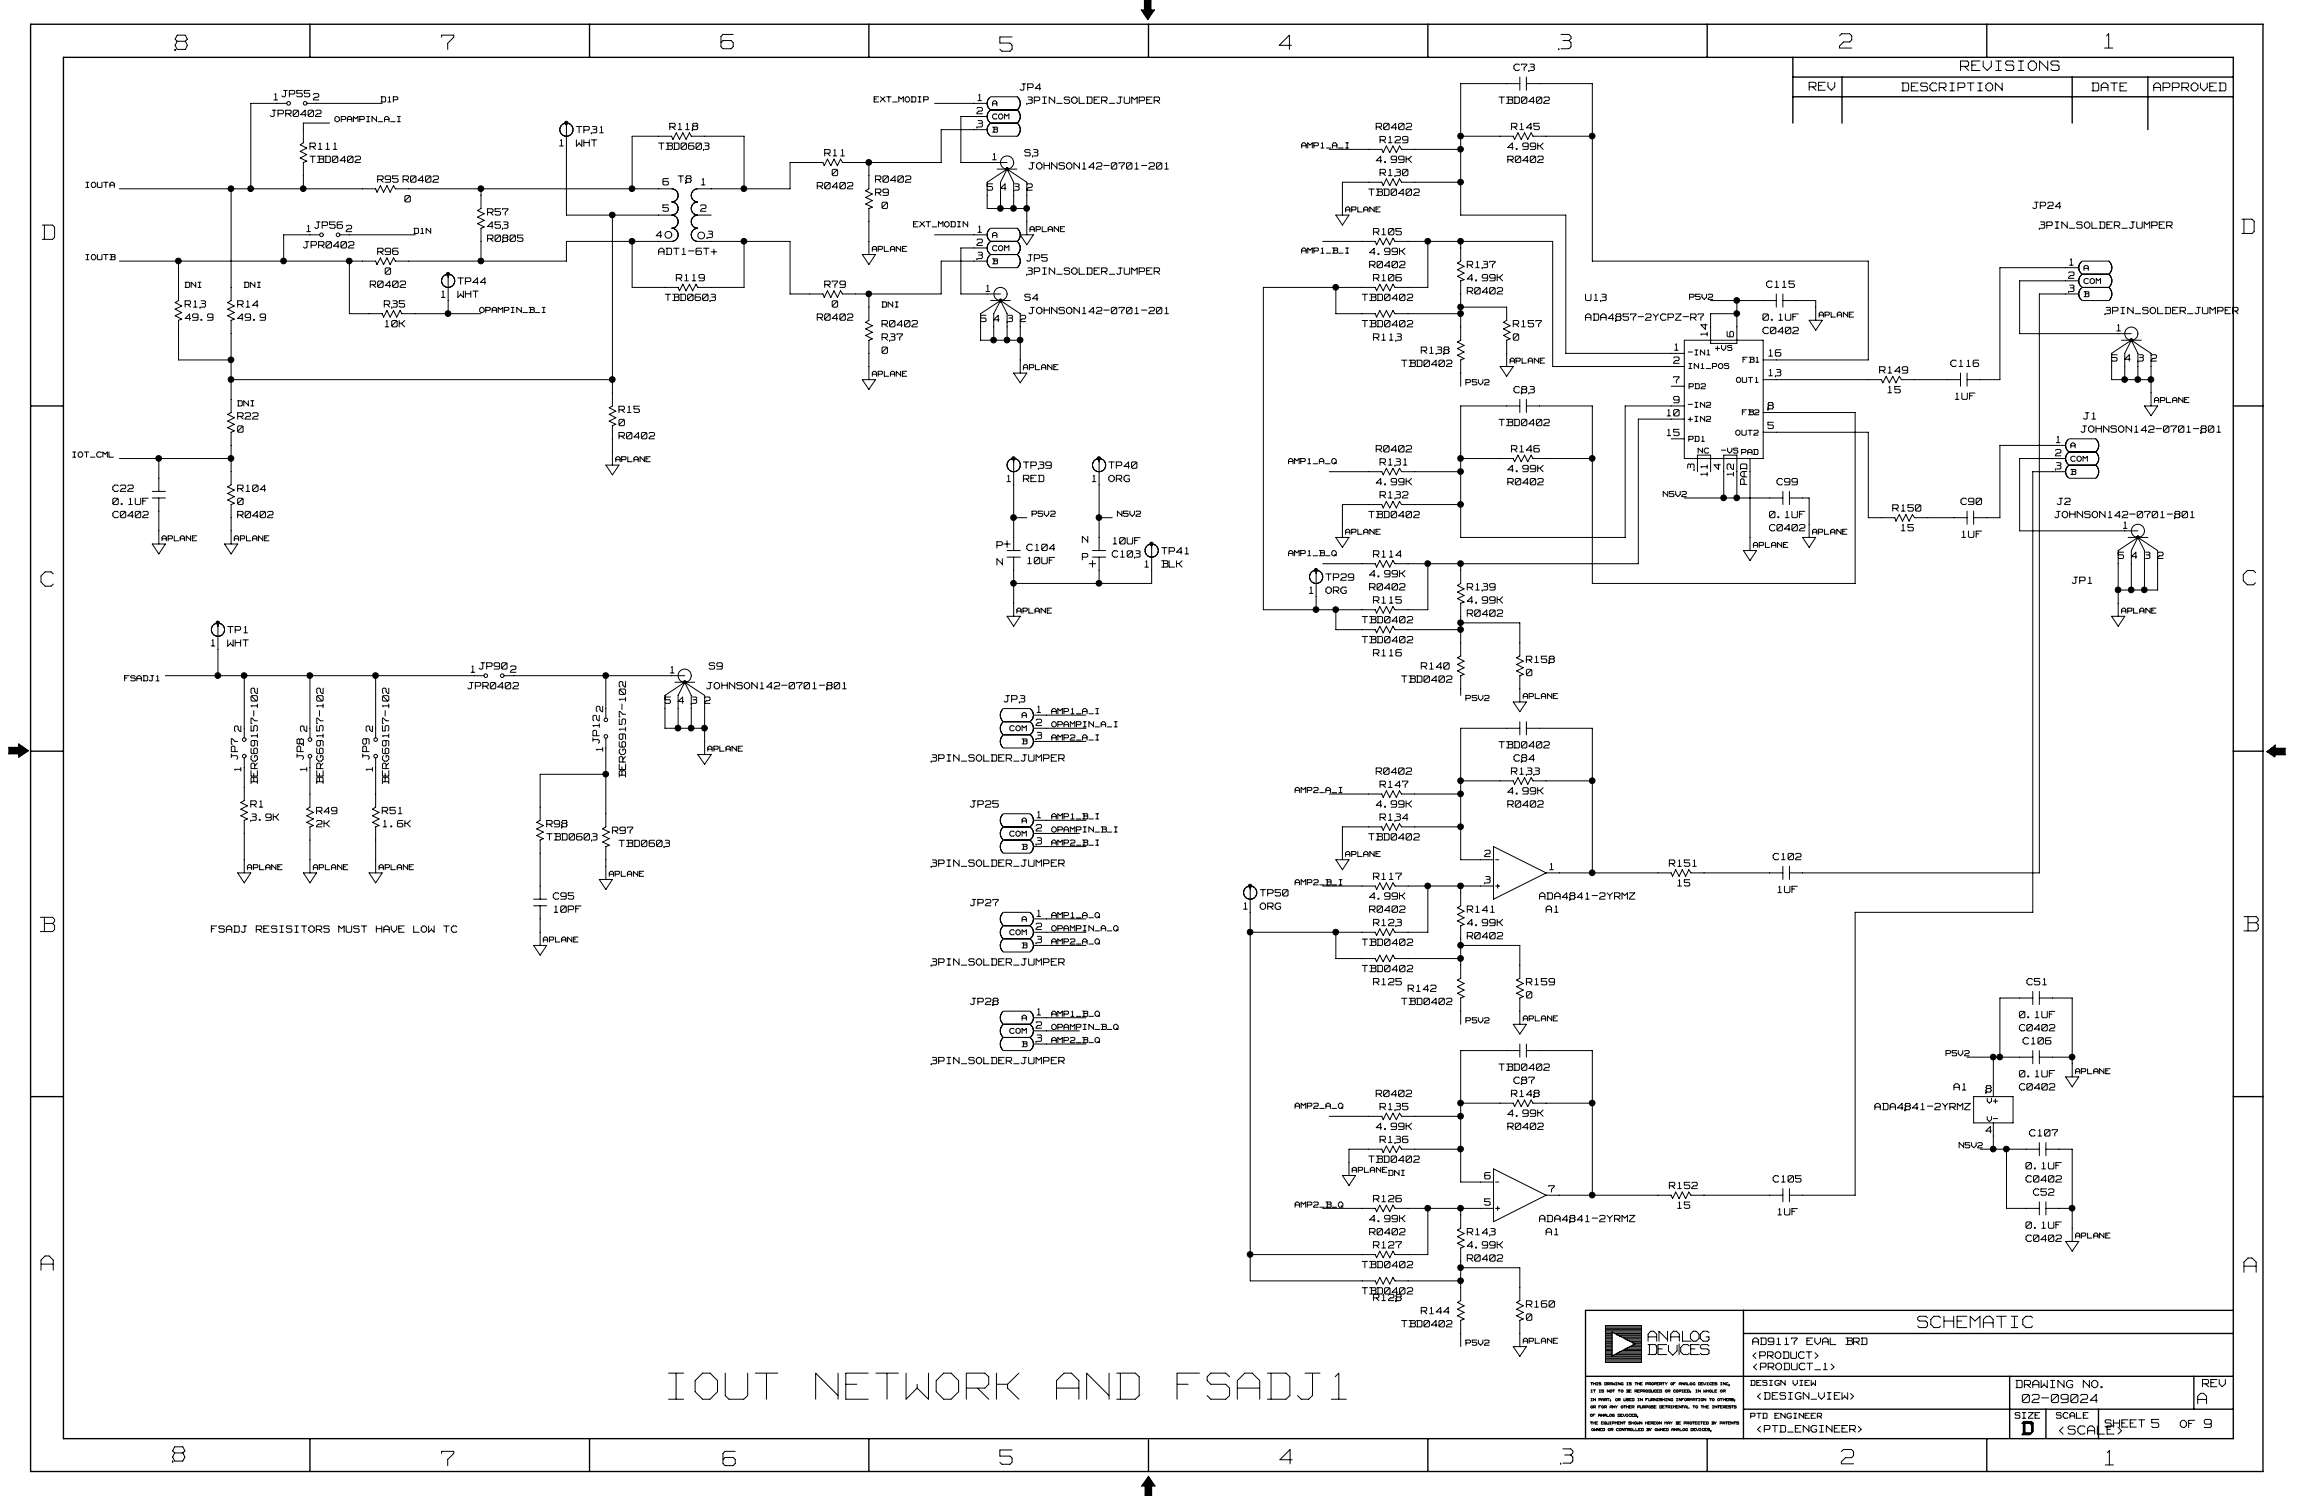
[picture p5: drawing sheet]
<svg xmlns="http://www.w3.org/2000/svg" width="432mm" height="279mm" viewBox="0 0 432 279" stroke-linecap="round" stroke-linejoin="round" font-family="sans-serif">
<defs><g id="words">
<text font-size="9.2" fill="#fff" x="124.9" y="262.3">IOUT NETWORK AND FSADJ1</text>
<g font-size="5" fill="#fff">
<text x="32.7" y="9.7">8</text>
<text x="82.5" y="9.7">7</text>
<text x="134.7" y="9.6">6</text>
<text x="186.8" y="10.1">5</text>
<text x="239" y="9.7">4</text>
<text x="291.3" y="9.6">3</text>
<text x="343.7" y="9.5">2</text>
<text x="393.2" y="9.5">1</text>
<text x="7.9" y="45.2">D</text>
<text x="418.9" y="44.1">D</text>
<text x="7.7" y="110">C</text>
<text x="419.1" y="109.7">C</text>
<text x="7.5" y="174.5">B</text>
<text x="419.3" y="174.4">B</text>
<text x="7.7" y="237.7">A</text>
<text x="419.3" y="238.1">A</text>
<text x="32.3" y="273.4">8</text>
<text x="82.5" y="274.2">7</text>
<text x="135.1" y="274.2">6</text>
<text x="186.8" y="274">5</text>
<text x="239.1" y="273.9">4</text>
<text x="291.6" y="273.8">3</text>
<text x="344" y="273.9">2</text>
<text x="393.4" y="274.1">1</text>
</g>
<g font-size="4" fill="#fff">
<text x="358.3" y="248.4">SCHEMATIC</text>
<text x="378" y="268.1">D</text>
</g>
<text font-size="3.7" fill="#fff" x="410.6" y="262.6">A</text>
<g font-size="3.6" fill="#fff">
<text x="307.9" y="250.9">AN A L G</text>
<text x="315.8" y="250.9">O</text>
<text x="307.9" y="253.4">DEV CES</text>
</g>
<text font-size="3.4" fill="#fff" x="366.3" y="13.5">REVISIONS</text>
<g font-size="2.9" fill="#fff">
<text x="377.9" y="262.3">02-09024</text>
<text x="384.8" y="268.1">&lt;SCALE&gt;</text>
</g>
<g font-size="2.8" fill="#fff">
<text x="338" y="17.2">REV</text>
<text x="355.3" y="17.3">DESCRIPTION</text>
<text x="390.9" y="17.3">DATE</text>
<text x="402.4" y="17.3">APPROVED</text>
</g>
<g font-size="2.7" fill="#fff">
<text x="319.4" y="62.7" transform="rotate(-90 319.4 62.7)">14</text>
<text x="324.3" y="62.9" transform="rotate(-90 324.3 62.9)">6</text>
<text x="316.9" y="87.7" transform="rotate(-90 316.9 87.7)">3</text>
<text x="319.4" y="88.9" transform="rotate(-90 319.4 88.9)">11</text>
<text x="321.9" y="87.7" transform="rotate(-90 321.9 87.7)">4</text>
<text x="324.3" y="88.9" transform="rotate(-90 324.3 88.9)">12</text>
<text x="326.8" y="90.5" transform="rotate(-90 326.8 90.5)">PAD</text>
<text x="45.4" y="136.6" transform="rotate(-90 45.4 136.6)">2</text>
<text x="57.7" y="136.6" transform="rotate(-90 57.7 136.6)">2</text>
<text x="70" y="136.6" transform="rotate(-90 70 136.6)">2</text>
<text x="113" y="132.9" transform="rotate(-90 113 132.9)">2</text>
<text x="113" y="140.3" transform="rotate(-90 113 140.3)">1 JP12</text>
<text x="45.4" y="144" transform="rotate(-90 45.4 144)">1 JP7</text>
<text x="48.5" y="146.3" transform="rotate(-90 48.5 146.3)">BERG69157-102</text>
<text x="57.7" y="144" transform="rotate(-90 57.7 144)">1 JP8</text>
<text x="60.8" y="146.3" transform="rotate(-90 60.8 146.3)">BERG69157-102</text>
<text x="70" y="144" transform="rotate(-90 70 144)">1 JP9</text>
<text x="73.1" y="146.3" transform="rotate(-90 73.1 146.3)">BERG69157-102</text>
<text x="117.3" y="145.1" transform="rotate(-90 117.3 145.1)">BERG69157-102</text>
</g>
<g font-size="2.6" fill="#fff">
<text x="376.7" y="259.4">DRAWING</text>
<text x="389.2" y="259.4">NO.</text>
<text x="411.5" y="259.2">REV</text>
<text x="393.3" y="266.8">SHEET 5</text>
<text x="407.4" y="266.9">OF 9</text>
</g>
<g font-size="2.4" fill="#fff">
<text x="327.5" y="251.4">AD9117 EVAL BRD</text>
<text x="327.5" y="254">&lt;PRODUCT&gt;</text>
<text x="327.7" y="256.1">&lt;PRODUCT_1&gt;</text>
<text x="328.4" y="261.6">&lt;DESIGN_VIEW&gt;</text>
<text x="328.4" y="267.7">&lt;PTD_ENGINEER&gt;</text>
</g>
<g font-size="2.3" fill="#fff">
<text x="190.6" y="17.1">JP4</text>
<text x="282.9" y="13.4">C73</text>
<text x="50.5" y="22">JPR0402</text>
<text x="51.2" y="18.9">1</text>
<text x="52.7" y="18.3">JP55</text>
<text x="58.5" y="18.9">2</text>
<text x="182.5" y="21.5">2</text>
<text x="182.5" y="23.9">3</text>
<text x="182.7" y="19">1</text>
<text x="191.9" y="19.5">3PIN_SOLDER_JUMPER</text>
<text x="280.1" y="19.5">TBD0402</text>
<text x="57.9" y="28.1">R111</text>
<text x="104.6" y="27.5">1</text>
<text x="107.7" y="25">TP31</text>
<text x="107.7" y="27.5">WHT</text>
<text x="123.1" y="28.1">TBD0603</text>
<text x="125.1" y="24.4">R118</text>
<text x="154.1" y="29.3">R11</text>
<text x="191.5" y="29.3">S3</text>
<text x="257.1" y="24.4">R0402</text>
<text x="257.9" y="26.9">R129</text>
<text x="281.7" y="28.1">4.99K</text>
<text x="282.4" y="24.4">R145</text>
<text x="57.9" y="30.6">TBD0402</text>
<text x="70.6" y="34.2">R95 R0402</text>
<text x="123.9" y="34.8">6</text>
<text x="126.7" y="34.2">T8</text>
<text x="131.1" y="34.8">1</text>
<text x="152.7" y="35.5">R0402</text>
<text x="155.5" y="33">0</text>
<text x="163.6" y="34.2">R0402</text>
<text x="184.4" y="35.7">5</text>
<text x="185.5" y="30.1">1</text>
<text x="186.9" y="35.7">4 3 2</text>
<text x="192.2" y="31.8">JOHNSON142-0701-201</text>
<text x="257.1" y="30.6">4.99K</text>
<text x="257.9" y="33">R130</text>
<text x="281.7" y="30.6">R0402</text>
<text x="75.6" y="37.9">0</text>
<text x="91.1" y="40.4">R57</text>
<text x="123.9" y="39.7">5</text>
<text x="130.9" y="39.7">2</text>
<text x="163.6" y="36.7">R9</text>
<text x="164.8" y="39.2">0</text>
<text x="255.7" y="36.7">TBD0402</text>
<text x="379.8" y="39.2">JP24</text>
<text x="56.7" y="46.5">JPR0402</text>
<text x="57.3" y="43.5">1</text>
<text x="58.8" y="42.8">JP56</text>
<text x="64.7" y="43.5">2</text>
<text x="70.6" y="47.8">R96</text>
<text x="91.1" y="45.3">R0805</text>
<text x="91.1" y="42.8">453</text>
<text x="122.6" y="44.6">4</text>
<text x="123.1" y="47.8">ADT1-6T+</text>
<text x="132.1" y="44.6">3</text>
<text x="182.5" y="46.1">2</text>
<text x="182.7" y="43.6">1</text>
<text x="255.9" y="47.8">4.99K</text>
<text x="256.6" y="44.1">R105</text>
<text x="381" y="42.8">3PIN_SOLDER_JUMPER</text>
<text x="69.2" y="53.9">R0402</text>
<text x="72" y="51.4">0</text>
<text x="85.6" y="53.3">TP44</text>
<text x="126.4" y="52.7">R119</text>
<text x="154.1" y="53.9">R79</text>
<text x="182.5" y="48.5">3</text>
<text x="191.9" y="49">JP5</text>
<text x="191.9" y="51.4">3PIN_SOLDER_JUMPER</text>
<text x="255.9" y="50.2">R0402</text>
<text x="256.6" y="52.7">R106</text>
<text x="274.2" y="50.2">R137</text>
<text x="274.2" y="52.7">4.99K</text>
<text x="330.1" y="53.9">C115</text>
<text x="386.5" y="52.2">2</text>
<text x="386.7" y="49.7">1</text>
<text x="34.6" y="57.6">R13</text>
<text x="44.4" y="57.6">R14</text>
<text x="71.8" y="57.6">R35</text>
<text x="82.5" y="55.8">1</text>
<text x="85.6" y="55.8">WHT</text>
<text x="124.3" y="56.3">TBD0603</text>
<text x="155.5" y="57.6">0</text>
<text x="184.2" y="54.7">1</text>
<text x="191.5" y="56.3">S4</text>
<text x="192.2" y="58.8">JOHNSON142-0701-201</text>
<text x="254.5" y="56.3">TBD0402</text>
<text x="274.2" y="55.1">R0402</text>
<text x="296.2" y="56.3">U13</text>
<text x="386.5" y="54.7">3</text>
<text x="393.3" y="58.8">3PIN_SOLDER_JUMPER</text>
<text x="34.6" y="60">49.9</text>
<text x="44.4" y="60">49.9</text>
<text x="72" y="61.3">10K</text>
<text x="152.7" y="60">R0402</text>
<text x="164.8" y="63.8">R37</text>
<text x="164.8" y="61.3">R0402</text>
<text x="183.2" y="60.3">5 4</text>
<text x="188.2" y="60.3">3 2</text>
<text x="254.5" y="61.3">TBD0402</text>
<text x="256.6" y="63.8">R113</text>
<text x="282.7" y="61.3">R157</text>
<text x="282.7" y="63.8">0</text>
<text x="296.2" y="60">ADA4857-2YCPZ-R7</text>
<text x="312.9" y="65.6">1</text>
<text x="329.4" y="62.5">C0402</text>
<text x="329.4" y="60">0.1UF</text>
<text x="395.5" y="62">1</text>
<text x="164.8" y="66.2">0</text>
<text x="261.9" y="68.7">TBD0402</text>
<text x="265.6" y="66.2">R138</text>
<text x="312.7" y="71.8">7</text>
<text x="312.7" y="68.1">2</text>
<text x="330.5" y="70.4">13</text>
<text x="330.5" y="66.7">16</text>
<text x="351.2" y="69.9">R149</text>
<text x="364.5" y="68.7">C116</text>
<text x="394.5" y="67.6">5 4 3 2</text>
<text x="115.7" y="77.3">R15</text>
<text x="282.9" y="73.6">C83</text>
<text x="311.5" y="77.9">10</text>
<text x="312.7" y="75.4">9</text>
<text x="330.3" y="76.6">8</text>
<text x="352.8" y="73.6">15</text>
<text x="365.3" y="74.8">1UF</text>
<text x="44.4" y="78.5">R22</text>
<text x="44.4" y="80.9">0</text>
<text x="115.7" y="82.2">R0402</text>
<text x="115.7" y="79.7">0</text>
<text x="280.1" y="79.7">TBD0402</text>
<text x="311.5" y="81.6">15</text>
<text x="330.3" y="80.3">5</text>
<text x="384.2" y="82.9">1</text>
<text x="388.8" y="80.9">JOHNSON142-0701-801</text>
<text x="389.3" y="78.5">J1</text>
<text x="191.2" y="87.7">TP39</text>
<text x="207.2" y="87.7">TP40</text>
<text x="257.1" y="84.6">R0402</text>
<text x="257.9" y="87.1">R131</text>
<text x="281.7" y="88.3">4.99K</text>
<text x="282.4" y="84.6">R146</text>
<text x="384" y="85.3">2</text>
<text x="384" y="87.8">3</text>
<text x="21.1" y="94.4">0.1UF</text>
<text x="21.1" y="92">C22</text>
<text x="44.4" y="92">R104</text>
<text x="44.4" y="94.4">0</text>
<text x="188.1" y="90.2">1</text>
<text x="191.2" y="90.2">RED</text>
<text x="204.1" y="90.2">1</text>
<text x="207.2" y="90.2">ORG</text>
<text x="257.1" y="90.8">4.99K</text>
<text x="257.9" y="93.2">R132</text>
<text x="281.7" y="90.8">R0402</text>
<text x="332" y="90.8">C99</text>
<text x="353.7" y="95.7">R150</text>
<text x="366.4" y="94.4">C90</text>
<text x="384.4" y="94.4">J2</text>
<text x="21.1" y="96.9">C0402</text>
<text x="44.4" y="96.9">R0402</text>
<text x="202.2" y="101.6">N</text>
<text x="208" y="101.8">10UF</text>
<text x="255.7" y="96.9">TBD0402</text>
<text x="330.6" y="96.9">0.1UF</text>
<text x="330.6" y="99.4">C0402</text>
<text x="355.3" y="99.4">15</text>
<text x="366.6" y="100.6">1UF</text>
<text x="383.9" y="96.9">JOHNSON142-0701-801</text>
<text x="396.7" y="98.9">1</text>
<text x="186.3" y="105.7">N</text>
<text x="186.3" y="102.6">P</text>
<text x="191.9" y="103">C104</text>
<text x="192" y="105.5">10UF</text>
<text x="202.2" y="104.8">P</text>
<text x="207.8" y="104.3">C103</text>
<text x="213.9" y="106.1">1</text>
<text x="217" y="103.7">TP41</text>
<text x="217" y="106.1">BLK</text>
<text x="255.9" y="107.9">4.99K</text>
<text x="256.6" y="104.3">R114</text>
<text x="395.8" y="104.5">5 4 3 2</text>
<text x="244.6" y="111">1</text>
<text x="247.7" y="108.6">TP29</text>
<text x="247.7" y="111">ORG</text>
<text x="255.9" y="110.4">R0402</text>
<text x="256.6" y="112.9">R115</text>
<text x="274.2" y="110.4">R139</text>
<text x="274.2" y="112.9">4.99K</text>
<text x="387.2" y="109.2">JP1</text>
<text x="42.5" y="118.4">TP1</text>
<text x="254.5" y="116.5">TBD0402</text>
<text x="274.2" y="115.3">R0402</text>
<text x="39.5" y="120.9">1</text>
<text x="42.5" y="120.9">WHT</text>
<text x="88" y="125.8">1</text>
<text x="89.5" y="125.2">JP90</text>
<text x="95.4" y="125.8">2</text>
<text x="125.3" y="125.9">1</text>
<text x="132.5" y="125.2">S9</text>
<text x="254.5" y="120.3">TBD0402</text>
<text x="256.6" y="122.7">R116</text>
<text x="265.6" y="125.2">R140</text>
<text x="285.2" y="124">R158</text>
<text x="87.4" y="128.9">JPR0402</text>
<text x="124.2" y="131.6">5 4 3</text>
<text x="131.7" y="131.6">2</text>
<text x="132" y="128.9">JOHNSON142-0701-801</text>
<text x="187.6" y="131.3">JP3</text>
<text x="261.9" y="127.6">TBD0402</text>
<text x="285.2" y="126.4">0</text>
<text x="193.6" y="135.7">2</text>
<text x="193.8" y="133.3">1</text>
<text x="174" y="142.4">3PIN_SOLDER_JUMPER</text>
<text x="193.6" y="138.2">3</text>
<text x="280.1" y="139.9">TBD0402</text>
<text x="282.9" y="142.4">C84</text>
<text x="257.1" y="144.8">R0402</text>
<text x="257.9" y="147.3">R147</text>
<text x="281.7" y="148.5">4.99K</text>
<text x="282.4" y="144.8">R133</text>
<text x="46.9" y="151">R1</text>
<text x="46.9" y="153.4">3.9K</text>
<text x="59.1" y="152.2">R49</text>
<text x="59.1" y="154.6">2K</text>
<text x="71.4" y="152.2">R51</text>
<text x="71.6" y="154.6">1.6K</text>
<text x="102.2" y="154.6">R98</text>
<text x="114.4" y="155.9">R97</text>
<text x="181.3" y="151">JP25</text>
<text x="193.6" y="155.4">2</text>
<text x="193.8" y="153">1</text>
<text x="257.1" y="151">4.99K</text>
<text x="257.9" y="153.4">R134</text>
<text x="281.7" y="151">R0402</text>
<text x="102.2" y="157.1">TBD0603</text>
<text x="115.7" y="158.3">TBD0603</text>
<text x="193.6" y="157.9">3</text>
<text x="255.7" y="157.1">TBD0402</text>
<text x="277.4" y="160.2">2</text>
<text x="331.3" y="160.8">C102</text>
<text x="174" y="162">3PIN_SOLDER_JUMPER</text>
<text x="235.5" y="167.6">TP50</text>
<text x="256.6" y="164.5">R117</text>
<text x="277.4" y="165.1">3</text>
<text x="289.6" y="162.6">1</text>
<text x="311.9" y="162">R151</text>
<text x="313.5" y="165.7">15</text>
<text x="332.2" y="166.9">1UF</text>
<text x="103.4" y="168.1">C95</text>
<text x="103.5" y="170.6">10PF</text>
<text x="181.3" y="169.4">JP27</text>
<text x="193.6" y="173.8">2</text>
<text x="193.8" y="171.4">1</text>
<text x="232.4" y="170">1</text>
<text x="235.5" y="170.1">ORG</text>
<text x="255.9" y="170.6">R0402</text>
<text x="255.9" y="168.1">4.99K</text>
<text x="256.6" y="173.1">R123</text>
<text x="274.2" y="170.6">R141</text>
<text x="274.2" y="173.1">4.99K</text>
<text x="287.7" y="168.1">ADA4841-2YRMZ</text>
<text x="288.9" y="170.6">A1</text>
<text x="39.5" y="174.3">FSADJ</text>
<text x="47.9" y="174.3">RESISITORS</text>
<text x="63.2" y="174.3">MUST</text>
<text x="70.2" y="174.3">HAVE</text>
<text x="77.2" y="174.3">LOW TC</text>
<text x="193.6" y="176.3">3</text>
<text x="254.5" y="176.8">TBD0402</text>
<text x="274.2" y="175.6">R0402</text>
<text x="174" y="180.5">3PIN_SOLDER_JUMPER</text>
<text x="254.5" y="181.7">TBD0402</text>
<text x="256.6" y="184.1">R125</text>
<text x="263.1" y="185.4">R142</text>
<text x="285.2" y="184.1">R159</text>
<text x="378.7" y="184.1">C51</text>
<text x="181.3" y="187.8">JP28</text>
<text x="193.8" y="189.8">1</text>
<text x="261.9" y="187.8">TBD0402</text>
<text x="285.2" y="186.6">0</text>
<text x="377.3" y="190.3">0.1UF</text>
<text x="193.6" y="192.2">2</text>
<text x="193.6" y="194.7">3</text>
<text x="377.3" y="192.7">C0402</text>
<text x="378" y="195.2">C106</text>
<text x="174" y="198.9">3PIN_SOLDER_JUMPER</text>
<text x="280.1" y="200.1">TBD0402</text>
<text x="282.9" y="202.6">C87</text>
<text x="365.1" y="203.8">A1</text>
<text x="377.3" y="203.8">C0402</text>
<text x="377.3" y="201.3">0.1UF</text>
<text x="257.1" y="205">R0402</text>
<text x="257.9" y="207.5">R135</text>
<text x="281.7" y="208.7">4.99K</text>
<text x="282.4" y="205">R148</text>
<text x="350.3" y="207.5">ADA4841-2YRMZ</text>
<text x="371.1" y="204.2">8</text>
<text x="257.1" y="211.2">4.99K</text>
<text x="257.9" y="213.6">R136</text>
<text x="281.7" y="211.2">R0402</text>
<text x="371.1" y="211.8">4</text>
<text x="379.2" y="212.4">C107</text>
<text x="255.7" y="217.3">TBD0402</text>
<text x="277.4" y="220.4">6</text>
<text x="331.3" y="221">C105</text>
<text x="378.5" y="221">C0402</text>
<text x="378.5" y="218.5">0.1UF</text>
<text x="256.6" y="224.7">R126</text>
<text x="277.4" y="225.3">5</text>
<text x="289.4" y="222.8">7</text>
<text x="311.9" y="222.2">R152</text>
<text x="313.5" y="225.9">15</text>
<text x="332.2" y="227.1">1UF</text>
<text x="379.9" y="223.4">C52</text>
<text x="255.9" y="230.8">R0402</text>
<text x="255.9" y="228.4">4.99K</text>
<text x="256.6" y="233.3">R127</text>
<text x="274.2" y="230.8">R143</text>
<text x="274.2" y="233.3">4.99K</text>
<text x="287.7" y="228.4">ADA4841-2YRMZ</text>
<text x="288.9" y="230.8">A1</text>
<text x="378.5" y="232.1">C0402</text>
<text x="378.5" y="229.6">0.1UF</text>
<text x="254.5" y="237">TBD0402</text>
<text x="274.2" y="235.8">R0402</text>
<text x="254.5" y="241.9">TBD0402</text>
<text x="256.6" y="243.1">R128</text>
<text x="265.6" y="245.6">R144</text>
<text x="285.2" y="244.3">R160</text>
<text x="261.9" y="248">TBD0402</text>
<text x="285.2" y="246.8">0</text>
</g>
<g font-size="2" fill="#fff">
<text x="376.5" y="265">SIZE</text>
<text x="384.2" y="265">SCALE</text>
</g>
<g font-size="1.9" fill="#fff">
<text x="62.6" y="22.9">OPAMPIN_A_I</text>
<text x="71.2" y="19.2">D1P</text>
<text x="163.3" y="19.2">EXT_MODIP</text>
<text x="243.2" y="27.8">AMP1_A_I</text>
<text x="16" y="35.2">IOUTA</text>
<text x="77.3" y="43.8">D1N</text>
<text x="170.7" y="42.5">EXT_MODIN</text>
<text x="243.2" y="47.5">AMP1_B_I</text>
<text x="16" y="48.7">IOUTB</text>
<text x="34.6" y="53.8">DNI</text>
<text x="45.6" y="53.8">DNI</text>
<text x="89.6" y="58.5">OPAMPIN_B_I</text>
<text x="164.8" y="57.5">DNI</text>
<text x="315.7" y="56.1">P5V2</text>
<text x="44.4" y="76">DNI</text>
<text x="273.9" y="72.1">P5V2</text>
<text x="13.6" y="85.6">IOT_CML</text>
<text x="240.7" y="86.8">AMP1_A_Q</text>
<text x="310.8" y="92.9">N5V2</text>
<text x="192.8" y="96.6">P5V2</text>
<text x="208.8" y="96.6">N5V2</text>
<text x="240.7" y="104">AMP1_B_Q</text>
<text x="23.3" y="127.3">FSADJ1</text>
<text x="273.9" y="131">P5V2</text>
<text x="196.5" y="133.5">AMP1_A_I</text>
<text x="196.5" y="135.9">OPAMPIN_A_I</text>
<text x="196.5" y="138.4">AMP2_A_I</text>
<text x="242" y="148.2">AMP2_A_I</text>
<text x="196.5" y="153.1">AMP1_B_I</text>
<text x="196.5" y="155.6">OPAMPIN_B_I</text>
<text x="196.5" y="158">AMP2_B_I</text>
<text x="242" y="165.4">AMP2_B_I</text>
<text x="196.5" y="171.6">AMP1_A_Q</text>
<text x="196.5" y="176.5">AMP2_A_Q</text>
<text x="196.5" y="174">OPAMPIN_A_Q</text>
<text x="196.5" y="190">AMP1_B_Q</text>
<text x="273.9" y="191.2">P5V2</text>
<text x="196.5" y="192.4">OPAMPIN_B_Q</text>
<text x="196.5" y="194.9">AMP2_B_Q</text>
<text x="363.6" y="197.4">P5V2</text>
<text x="242" y="207.2">AMP2_A_Q</text>
<text x="366.1" y="214.5">N5V2</text>
<text x="259.4" y="219.7">DNI</text>
<text x="242" y="225.6">AMP2_B_Q</text>
<text x="273.9" y="251.4">P5V2</text>
</g>
<g font-size="1.8" fill="#fff">
<text x="185.5" y="22.4">COM</text>
<text x="185.5" y="19.9">A</text>
<text x="185.5" y="24.8">B</text>
<text x="251.4" y="39.8">APLANE</text>
<text x="163" y="47.1">APLANE</text>
<text x="185.5" y="47">COM</text>
<text x="185.5" y="44.5">A</text>
<text x="192.4" y="43.4">APLANE</text>
<text x="185.5" y="49.4">B</text>
<text x="389.4" y="53.1">COM</text>
<text x="389.4" y="50.7">A</text>
<text x="339.9" y="59.4">APLANE</text>
<text x="389.4" y="55.6">B</text>
<text x="320.5" y="65.6">+VS</text>
<text x="163" y="70.4">APLANE</text>
<text x="191.2" y="69.2">APLANE</text>
<text x="282.2" y="68">APLANE</text>
<text x="315.4" y="66.5">-IN1</text>
<text x="315.6" y="69">IN1_POS</text>
<text x="324.4" y="71.6">OUT1</text>
<text x="325.7" y="67.8">FB1</text>
<text x="315.4" y="76.2">-IN2</text>
<text x="315.6" y="72.8">PD2</text>
<text x="325.5" y="77.6">FB2</text>
<text x="402.5" y="75.4">APLANE</text>
<text x="315.4" y="78.9">+IN2</text>
<text x="315.6" y="82.6">PD1</text>
<text x="324.3" y="81.4">OUT2</text>
<text x="386.9" y="83.8">A</text>
<text x="115.1" y="86.4">APLANE</text>
<text x="317.3" y="84.8">NC</text>
<text x="321.6" y="84.8">-VS PAD</text>
<text x="386.9" y="88.8">B</text>
<text x="386.9" y="86.3">COM</text>
<text x="30.3" y="101.2">APLANE</text>
<text x="43.8" y="101.2">APLANE</text>
<text x="251.4" y="99.9">APLANE</text>
<text x="338.7" y="99.9">APLANE</text>
<text x="327.6" y="102.4">APLANE</text>
<text x="190" y="114.7">APLANE</text>
<text x="396.4" y="114.7">APLANE</text>
<text x="284.6" y="130.6">APLANE</text>
<text x="188.7" y="136.7">COM</text>
<text x="191" y="134.2">A</text>
<text x="132.2" y="140.5">APLANE</text>
<text x="191" y="139.1">B</text>
<text x="191" y="153.9">A</text>
<text x="188.7" y="156.3">COM</text>
<text x="191" y="158.8">B</text>
<text x="251.4" y="160.1">APLANE</text>
<text x="46.2" y="162.6">APLANE</text>
<text x="58.5" y="162.6">APLANE</text>
<text x="70.8" y="162.6">APLANE</text>
<text x="113.8" y="163.8">APLANE</text>
<text x="191" y="172.3">A</text>
<text x="101.5" y="176.1">APLANE</text>
<text x="188.7" y="174.8">COM</text>
<text x="191" y="177.2">B</text>
<text x="191" y="190.7">A</text>
<text x="284.6" y="190.8">APLANE</text>
<text x="188.7" y="193.2">COM</text>
<text x="191" y="195.7">B</text>
<text x="387.8" y="200.7">APLANE</text>
<text x="371.3" y="209.6">V-</text>
<text x="371.3" y="206.2">V+</text>
<text x="252.6" y="219.1">APLANE</text>
<text x="387.8" y="231.4">APLANE</text>
<text x="284.6" y="251">APLANE</text>
<text x="327.1" y="258.9">DESIGN</text>
<text x="334.8" y="258.9">VIEW</text>
<text x="327.1" y="265">PTD ENGINEER</text>
</g>
<g font-size=".8" fill="#fff">
<text x="297.2" y="258.7">THIS</text>
<text x="297.2" y="263.1">OR</text>
<text x="297.3" y="261.7">IN</text>
<text x="297.3" y="260.1">IT</text>
<text x="298.7" y="263.1">FOR</text>
<text x="298.8" y="260.1">IS</text>
<text x="298.8" y="261.7">PART,</text>
<text x="299.8" y="258.7">DRAWING</text>
<text x="300.3" y="260.1">NOT</text>
<text x="300.8" y="263.1">ANY</text>
<text x="301.8" y="261.7">OR</text>
<text x="302.3" y="260.1">TO</text>
<text x="302.8" y="263.1">OTHER</text>
<text x="303.4" y="261.7">USED</text>
<text x="303.8" y="258.7">IS</text>
<text x="303.9" y="260.1">BE</text>
<text x="305.4" y="258.7">THE</text>
<text x="305.4" y="260.1">REPRODUCED</text>
<text x="305.9" y="263.1">PURPOSE</text>
<text x="305.9" y="261.7">IN</text>
<text x="307.4" y="258.7">PROPERTY</text>
<text x="307.4" y="261.7">FURNISHING</text>
<text x="309.9" y="263.1">DETRIMENTAL</text>
<text x="311" y="260.1">OR</text>
<text x="312" y="258.7">OF</text>
<text x="312.5" y="260.1">COPIED,</text>
<text x="313" y="261.7">INFORMATION</text>
<text x="313.5" y="258.7">ANALOG</text>
<text x="316" y="263.1">TO</text>
<text x="316.6" y="260.1">IN</text>
<text x="317" y="258.7">DEVICES</text>
<text x="317.5" y="263.1">THE</text>
<text x="318.1" y="260.1">WHOLE</text>
<text x="319.1" y="261.7">TO</text>
<text x="319.6" y="263.1">INTERESTS</text>
<text x="320.6" y="261.7">OTHERS,</text>
<text x="321.1" y="258.7">INC.</text>
<text x="321.1" y="260.1">OR</text>
<text x="297.1" y="266.1">THE</text>
<text x="297.1" y="264.6">OF</text>
<text x="297.4" y="267.3">OWNED</text>
<text x="298.7" y="264.6">ANALOG</text>
<text x="299.2" y="266.1">EQUIPMENT</text>
<text x="300.4" y="267.3">OR</text>
<text x="302" y="267.3">CONTROLLED</text>
<text x="302.2" y="264.6">DEVICES.</text>
<text x="304.2" y="266.1">SHOWN</text>
<text x="307.3" y="266.1">HEREON</text>
<text x="307.6" y="267.3">BY</text>
<text x="309.1" y="267.3">OWNED</text>
<text x="310.9" y="266.1">MAY</text>
<text x="312.1" y="267.3">ANALOG</text>
<text x="312.9" y="266.1">BE</text>
<text x="314.4" y="266.1">PROTECTED</text>
<text x="315.7" y="267.3">DEVICES.</text>
<text x="319.5" y="266.1">BY</text>
<text x="321" y="266.1">PATENTS</text>
</g>
</g></defs>
<g fill="none" stroke="#000" stroke-width=".25">
<path d="M5.7 4.5h417.1v270.3h-417.1zM11.9 10.7h405.4v258h-405.4zM57.9 4.5v6.2M110.2 4.5v6.2M162.3 4.5v6.2M214.6 4.5v6.2M266.8 4.5v6.2M319 4.5v6.2M335 14.4h82.3M335 10.7v12.3M335 18.1h82.3M344.2 14.4v8.6"/>
<path d="M371.2 4.5v6.2M387.2 14.4v8.6M401.3 14.4v9.8M5.7 75.8h6.2M417.3 75.8h5.5M5.7 140.3h6.2M417.3 140.3h5.5M5.7 204.8h6.2M417.3 204.8h5.5M296.2 244.7v24M296.2 257h121.1M296.3 244.7h121"/>
<path d="M301.2 248.8v4.4M325.8 244.7v24M325.8 249h91.5M375.5 257v11.6M409.9 257v6.2M57.9 268.7v6.1M110.2 268.7v6.1M162.3 268.7v6.1M214.6 268.9v5.9M266.8 268.7v6.1M319 268.7v6.1M325.8 263.2h91.5"/>
<path d="M371.2 268.7v6.1M382.3 263.2v5.4M392.1 263.2v5.5"/>
</g>
<g fill="none" stroke="#000" stroke-width=".19">
<path d="M32.7 9.2h.1M33.1 6.6l-.4 .7 .4 .4-.4 .8 .4 .7M33.1 6.6h1.5M33.1 7.7h1.5M33.1 9.2h1.5M34.6 6.6l.4 .7-.4 .4 .4 .8-.4 .7M51.2 18.7h.7M51.5 17.5l-.1 .2M51.5 17.5v1.1M52.7 17.9l.1 .2M52.9 18.1h.2M53 16.9h.7"/>
<path d="M53.3 17.9l-.1 .2M53.3 16.9v1M53.6 19.3h-6.7v16M54.1 16.9h.8l.2 .2M54.1 16.9v1.2M55.1 17.1v.3l-.2 .2h-.8M55.5 17.9l.1 .2M55.5 16.9v.5M55.5 17.4h.8M55.5 16.9h1M55.7 18.1h.6M56.3 17.4l.2 .2"/>
<path d="M56.5 17.9l-.2 .2M56.5 17.6v.3M56.9 17.9l.1 .2M56.9 16.9v.5M56.9 17.4h.8M56.9 16.9h1M57.1 18.1h.6M57.3 19.3h14.1M57.7 17.4l.2 .2M57.9 17.9l-.2 .2M57.9 17.6v.3M58.5 18.5v.2"/>
<path d="M58.6 18.7h1M58.7 17.5l-.2 .2M58.8 17.5h.6M58.9 18.2l-.4 .3M58.9 18.2h.5M59.4 17.5l.2 .2M59.6 17.7v.2M59.6 18l-.2 .2M71.2 18.1h.6M71.2 19h.6M71.3 18.1v.9M71.9 18.1l.2 .1"/>
<path d="M72.1 18.9l-.2 .1M72.1 18.2v.7M72.5 19h.5M72.8 18.1v.9M72.8 18.1l-.2 .1M73.5 18.1h.6M73.5 18.1v.9M73.5 18.6h.6M74.2 18.1l.1 .1M74.3 18.5l-.1 .1M74.3 18.2v.3M82.5 6.6v.3"/>
<path d="M82.5 6.6h2.3M83.7 8.1v1.1M84.8 7l-1.1 1.1M84.8 6.6v.3M134.7 8.7l.4 .4M134.7 6.9v1.8M135.1 7.6l-.4 .3M135.1 6.4l-.4 .4M135.1 7.6h1.5M135.1 9.1h1.5M135.1 6.4h1.9M136.6 7.6l.4 .4"/>
<path d="M137 8v.7M137 8.7l-.4 .4M163.3 18.1h.9M163.3 18.1v.9M163.4 19h.8M163.4 18.5h.3M164.5 19h.1M164.5 18.1l.8 .8M165.4 18.9v.1M165.4 18.1l-.9 .8M165.7 18.1h.8M166.1 18.1v.9"/>
<path d="M166.8 19h.8M167.9 18.1l.4 .4M167.9 18.1v.9M168.8 18.1l-.4 .4M168.8 18.1v.9M169.1 18.4v.4M169.1 18.8l.3 .2M169.4 18.1l-.3 .3M169.4 18.1h.2M169.4 19h.2M169.7 18.1l.3 .3M170 18.4v.4"/>
<path d="M170 18.8l-.3 .2M170.3 18.1h.6M170.3 19h.6M170.4 18.1v.9M170.9 18.1l.2 .1M171.1 18.9l-.2 .1M171.1 18.2v.7M171.5 18.1h.6M171.5 19h.6M171.8 18.1v.9M172.6 18.1h.6M172.6 18.1v.9"/>
<path d="M172.6 18.6h.6M173.3 18.1l.1 .1M173.4 18.5l-.1 .1M173.4 18.2v.3M174.6 19.3h9.8M182.7 18.8h.7M183 17.6l-.1 .2M183 17.7v1.1M184.5 19.7v.1M184.5 18.8v.1M184.7 18.5h.1M184.9 18.2l-.5 .9 .1 .8 .4 .4"/>
<path d="M185 18.2h-.1M185.1 18.1l5.1 .1M185.5 19.1v.7M185.5 19.4h.7M185.7 18.8l-.2 .3M185.8 18.8h.2M186 18.8l.3 .3M186.3 19.1v.7M186.8 9.2l.4 .4h1.5M186.8 6.9v1.1M186.9 8h1.8M186.9 6.9h2.2"/>
<path d="M188.7 8l.4 .4M189.1 9.2l-.4 .4M189.1 8.5v.6M190.2 18.2l.4 .8v.6l-.2 .6M190.2 18.2v.1M190.4 18.5h.1M190.5 18.6h.1M190.6 16.7l.5 .1M191 15.7h.6M191.3 16.7l-.2 .1M191.3 15.7v.9M191.9 19.3h.1"/>
<path d="M192 15.7v1.1M192 15.7h.8M192.1 19.3h.6M192.1 18.1h.6M192.1 16.3h.7M192.2 18.6h.5M192.7 18.1l.2 .3M192.7 18.7l.2 .1M192.9 18.8v.3M192.9 19.1l-.2 .2M192.9 18.5l-.2 .1M192.9 15.7l.1 .1"/>
<path d="M193 15.9v.2M193 16.2l-.1 .1M193.3 18.1h.8M193.3 18.2v1.1M193.3 18.8h.8M193.5 16.5h.9M194.1 18.1l.2 .5M194.3 18.6l-.2 .2M194.3 15.7l-.9 .8M194.3 15.7v1.1M194.8 19.3h.7M194.8 18.1h.7"/>
<path d="M195.2 18.2v1.1M196 18.1l1 1M196 18.2v1.1M197.1 18.1v1.2M197.4 19.3h1.1M198.8 18.3v.1M198.8 18.5l.2 .1M198.8 19.1l.2 .2M199 18.1l-.1 .1M199.1 19.3h.5M199.1 18.1h.5M199.1 18.6h.5"/>
<path d="M199.7 18.1l.2 .2M199.7 18.6l.2 .2M199.9 18.8v.3M199.9 19.1l-.2 .2M200.2 19l.4 .3M200.2 18.5v.4M200.6 18.1l-.4 .4M200.6 19.3h.3M200.6 18.1h.3M200.9 18.1l.4 .4M201.3 18.5v.4M201.3 19l-.4 .3"/>
<path d="M201.6 18.1l.1 1.2h.9M203 19.3h.8M203 18.1h.8M203.2 18.2v1.1M203.9 18.1l.1 .2v.8M204 19.1l-.1 .2M204.4 18.1h1M204.4 18.2v1.1M204.5 19.3h.9M204.5 18.6h.4M205.8 18.1h.9l.1 .5M205.8 18.2v1.1"/>
<path d="M206.4 18.8l.4 .5M206.8 18.6l-.1 .2h-.8M207.3 19.3h1M208.7 19.1l.1 .2M208.9 19.3h.2M209 18.1h.7M209.3 19.1l-.1 .2M209.3 18.2v.9M210.1 19.1l.1 .2h.7M210.1 18.1v1M211.1 19.1l-.2 .2M211.1 18.1v1"/>
<path d="M211.5 18.1l.4 .5M211.5 18.2v1.1M212.5 18.1l-.5 .5M212.5 18.2v1.1M212.9 18.1h.8M212.9 18.2v1.1M212.9 18.8h.8M213.7 18.1l.2 .5M213.8 0h1.3v1.9h.6l-1.2 1.8-1.3-1.8h.6zM213.9 18.6l-.2 .2M214 .1h.9v1.9h.5l-.9 1.4-1.1-1.4h.6zM214.1 .3h.7v1.8h.4l-.7 1.1-.8-1.1h.4z"/>
<path d="M214.2 .4h.5v1.8h.2l-.4 .8-.5-.8h.2zM214.2 18.1h1.1M214.2 18.2v1.1M214.3 19.3h1M214.3 18.6h.5M214.3 .5h.3l.1 1.8-.2 .4-.3-.4h.1zM214.5 .6v2M215.6 18.1h.9M215.6 18.2v1.1M215.7 18.8h.8M216.2 18.8l.5 .5M216.5 18.1l.2 .5"/>
<path d="M216.7 18.6l-.2 .2M239.1 8.5h2.2M240.9 6.6v2.6M240.9 6.6l-1.9 1.9M280.1 18.1h1M280.6 18.2v1.1M281.5 19.3h.9M281.5 18.1h.9M281.8 18.2v1.1M281.9 18.6h.5M282.5 18.1l.2 .3M282.5 18.6l.2 .2"/>
<path d="M282.7 18.8v.3M282.7 18.5l-.2 .1M282.7 19.1l-.2 .2M282.9 19.3h.8M282.9 18.1h.8M282.9 12.4v.4M282.9 12.8l.3 .4M283 18.2v1.1M283.2 12l-.3 .3M283.3 13.2h.4M283.3 12h.4M283.7 18.1l.2 .2v.8"/>
<path d="M283.7 12l.2 .1M283.9 19.1l-.2 .2M283.9 13l-.2 .2M284 15.6h-11.1v24.6h19.7v25.8h22.1M284 14.4v2.4M284.3 19.1l.1 .2M284.3 12v.1M284.3 12h.9M284.4 18.1l-.1 .2v.8M284.5 19.3h.6M284.5 18.1h.6M284.8 12.7v.5"/>
<path d="M285.1 18.3l-.8 .8M285.1 18.3h.1M285.1 18.1l.2 .2v.8M285.2 15.6h12.3v33.2h51.6v18.4h-19.7M285.2 14.4v2.4M285.2 12.2l-.4 .5M285.3 19.1l-.2 .2M285.3 12v.1M285.7 13.2h.1M285.9 13.2h.6M285.9 12h.6M286 12.5h.5"/>
<path d="M286.5 18.2v1.1M286.5 12l.2 .1M286.5 18.1l-.8 .9h1M286.6 12.5l.1 .2M286.7 13l-.2 .2M286.7 12.2v.1M286.7 12.7v.3M286.7 12.3l-.2 .2M287.1 19.1l.1 .2M287.2 18.1l-.1 .2v.8M287.3 19.3h.6M287.3 18.1h.6"/>
<path d="M287.9 18.3l-.8 .8M287.9 18.3h.1M287.9 18.1l.2 .2v.8M288.1 19.1l-.2 .2M288.5 19.2v.1M288.5 19.3h1M288.6 18.1l-.1 .2M288.7 18.1h.6l.2 .2v.3M288.8 18.8l-.3 .3M289.5 18.6l-.2 .2h-.5M291.3 9.1h.1M291.7 9.1h1.4"/>
<path d="M291.7 6.4h1.4M292 7.6h1.1M293.2 6.4l.3 .4M293.2 7.6l.3 .4M293.5 6.9v.3M293.5 8v.7M293.5 7.2l-.3 .4M293.5 8.7l-.3 .4M338 15.4v1.4M338 15.4h1M338.1 16.2h.9M338.7 16.3l.6 .5"/>
<path d="M339.1 15.4l.2 .2v.4M339.3 16l-.2 .2M339.8 15.4v1.4M339.8 15.4h1.2M339.8 16.8h1.2M339.8 16h.6M341.5 16.2l.6 .6M341.5 15.4v.8M342.8 15.4v.8M342.8 16.2l-.6 .6M343.7 8.6v.4M343.7 9h2.3"/>
<path d="M344.1 6.3l-.4 .4M344.1 6.3h1.5M344.5 7.8l-.8 .8M344.5 7.8h1.1M345.6 6.3l.4 .4M346 6.7v.7M346 7.5l-.4 .3M355.3 15.5h1.1M355.3 17h1.1M355.6 15.5v1.4M356.4 15.5l.2 .2M356.6 16.8l-.2 .2"/>
<path d="M356.6 15.7v1M357.1 15.5h1.3M357.1 15.5v1.5M357.2 17h1.2M357.2 16.1h.6M358.9 15.7v.2M358.9 15.9l.2 .2M358.9 16.8l.2 .2M359.1 15.5l-.2 .2M359.1 15.5h.8M359.1 17h.8M359.1 16.1h.8"/>
<path d="M359.9 15.5l.2 .2M359.9 16.1l.2 .2M360.1 16.4v.3M360.1 16.8l-.2 .2M360.6 16v.5M360.6 16.6l.4 .4M361 15.5l-.4 .4M361.1 15.5h.5M361.1 17h.5M361.7 15.5l.2 .2M361.9 16.8l-.2 .2M362.3 15.5h1l.3 .2"/>
<path d="M362.3 15.5v1.5M363 16.4l.6 .6M363.6 16.1l-.2 .2h-1M363.6 15.7v.4M364.3 15.5h.9M364.3 17h.9M364.7 15.5v1.4M365.8 15.5h1.1M365.8 15.5v1.5M365.9 16.3h1M366.3 11.4v1.8M366.3 11.4h1.2"/>
<path d="M366.4 12.4h1.1M366.9 15.5l.2 .2M367.1 16.1l-.2 .2M367.1 15.7v.4M367.1 12.4l.7 .8M367.6 15.5h1.3M367.6 11.4l.2 .2M367.8 12.1l-.2 .3M367.8 11.7v.4M368.2 15.5v1.5M368.4 11.4h1.6M368.4 11.4v1.8"/>
<path d="M368.5 12.1h.7M368.5 13.2h1.5M369.5 15.5h.9M369.5 17h.9M370 15.5v1.4M370.5 12.4l.8 .7M370.5 11.4v1M371.1 16.6l.4 .4h.4M371.1 16v.5M371.9 15.5h-.4l-.4 .4M371.9 15.5l.4 .4M372.1 12.4l-.8 .8"/>
<path d="M372.1 11.4v1M372.3 16.6l-.4 .4M372.3 16v.5M372.8 15.5v1.5M372.8 15.5l1.3 1.2M372.9 11.4h1M372.9 13.2h1M373.4 11.4v1.7M374.1 15.5v1.5M374.7 11.6v.3M374.7 11.9l.3 .2M374.7 12.9l.3 .3"/>
<path d="M375 11.4l-.2 .2M375 11.4h1M375 12.1h1M375 13.2h1M376 11.4l.3 .2M376 12.1l.3 .3v.5l-.3 .3M377.1 11.4h1M377.1 13.2h1M377.6 11.4v1.7M379 12.7l.5 .5M379 11.9v.7M379.5 11.4l-.5 .5"/>
<path d="M379.5 11.4h.4M379.5 13.2h.4M380 11.4l.5 .5M380.5 11.9v.7M380.5 12.7l-.5 .5M381.1 11.4l1.5 1.5M381.1 11.4v1.8M382.6 11.4v1.8M383.2 11.6v.3M383.2 11.9l.3 .2M383.2 12.9l.3 .3M383.5 11.4l-.3 .2"/>
<path d="M383.5 11.4h.9M383.5 12.1h.9M383.5 13.2h.9M384.5 12.1l.2 .3v.5l-.2 .3M384.5 11.4l.2 .2M390.9 15.5h1M390.9 17h1M391.1 15.5v1.4M391.9 15.5l.2 .2M392.1 15.7v1M392.1 16.8l-.2 .2M392.6 16v1"/>
<path d="M392.6 16.3h1.2M393 15.5l-.4 .4M393.1 15.5h.3M393.2 9h1.6M393.4 15.5l.5 .4M393.9 16v1M394 6.3v2.6M394 6.3l-.4 .4M394.4 15.5h1.2M395 15.5v1.5M396.1 15.5h1.3M396.1 15.5v1.5"/>
<path d="M396.2 17h1.2M396.2 16.1h.5M402.4 16v1M402.5 16.3h1.1M402.8 15.5l-.4 .4M402.9 15.5h.3M403.3 15.5l.4 .4M403.7 16v1M404.2 15.5h1M404.2 15.5v1.5M404.2 16.3h1M405.2 15.5l.2 .2"/>
<path d="M405.4 16.1l-.2 .2M405.4 15.7v.4M405.9 15.5h1M405.9 15.5v1.5M405.9 16.3h1M407 15.5l.2 .2M407.2 16.1l-.2 .2M407.2 15.7v.4M407.7 15.5h1M407.7 15.5v1.5M407.7 16.3h1M408.3 16.4l.6 .6"/>
<path d="M408.7 15.5l.2 .2M408.9 16.1l-.2 .2M408.9 15.7v.4M409.4 16.6l.4 .4M409.4 16v.5M409.8 15.5l-.4 .4M409.9 15.5h.3M409.9 17h.3M410.3 15.5l.4 .4M410.7 16v.5M410.7 16.6l-.4 .4M411.1 16.3l.6 .6"/>
<path d="M411.1 15.5v.8M412.4 15.5v.8M412.4 16.3l-.6 .7M412.9 15.5h1.2M412.9 15.5v1.5M412.9 17h1.2M412.9 16.1h.6M414.6 15.5h1M414.6 17h1M414.8 15.5v1.4M415.7 15.5l.2 .2M415.9 16.8l-.2 .2"/>
<path d="M415.9 15.7v1M16 34h.6M16 35h.6M16.3 34.1v.9M17.1 34.4v.3M17.1 34.8l.2 .2M17.3 34l-.2 .3M17.4 34h.2M17.4 35h.2M17.6 34l.3 .3M17.9 34.4v.3M17.9 34.8l-.3 .2"/>
<path d="M18.2 34.9l.1 .1M18.2 34v.8M18.4 35h.4M19 34.9l-.1 .1M19 34v.8M19.3 34h.9M19.8 34.1v.9M20.5 34.4v.6M20.6 34.6h.7M20.8 34l-.3 .3M20.8 34h.2M21.1 34l.3 .3"/>
<path d="M21.4 34.4v.6M22.3 35.3h47.9l.2 .6 .7-1.2 .6 1.2 .6-1.2 .6 1.2 .6-1.2 .4 .6h51.8l.5 .2M43.2 35.3v20.8l-.7 .4 1.3 .6-1.3 .6 1.3 .7-1.3 .6 1.3 .6-.6 .2v17.2l-.7 .4 1.3 .6-1.3 .7 1.3 .5-1.3 .7 1.3 .6-.6 .2v9.9l-.7 .3 1.3 .6-1.3 .7 1.3 .6-1.3 .6 1.3 .6-.6 .2v7.4M50.5 21.6l.2 .2M50.8 21.8h.2M50.9 20.6h.7M51.2 21.6l-.1 .2M51.2 20.6v.9M51.9 20.6h.8M51.9 20.6v1.2M52 21.3h.7M52.8 20.6l.2 .1"/>
<path d="M53 21.1l-.2 .2M53 20.8v.2M53.4 20.6h.8M53.4 20.6v1.2M53.4 21.3h.8M53.9 21.3l.5 .5M54.2 20.6l.2 .1M54.4 21.1l-.2 .2M54.4 20.8v.2M54.8 21.6l.1 .2M54.8 20.8v.7M54.9 20.6l-.1 .1"/>
<path d="M55 20.6h.6M55 21.8h.6M55.6 20.8l-.8 .7M55.6 20.6l.2 .1h-.2M55.8 21.6l-.2 .2M55.8 20.8v.7M56.2 21.4h1M57 20.6v1.2M57 20.6l-.8 .8M57.6 21.6l.1 .2M57.6 20.8v.7l.8-.7M57.7 20.6l-.1 .1"/>
<path d="M57.8 20.6h.6M57.8 21.8h.6M57.9 26.8v1.1M57.9 29.2h1M57.9 26.7h.8M58 27.4h.7M58.4 20.6l.2 .1M58.4 20.7h.1M58.4 29.2v1.2M58.5 27.4l.4 .5M58.6 21.6l-.2 .2M58.6 20.8v.7"/>
<path d="M58.8 26.7l.1 .2M58.9 26.9v.3M58.9 27.2l-.1 .2M59 21.6v.2M59 21.8h1M59.1 20.6l-.1 .1M59.2 20.6h.6M59.3 29.2h1l.2 .1M59.3 21.3l-.3 .3M59.4 21.3h.4M59.5 27.9h.7M59.6 29.2v1.1"/>
<path d="M59.7 29.7h.6l.2 .1M59.8 20.6l.2 .1M59.8 26.8v1.1M59.8 26.7l-.2 .2M60 20.8v.2M60 21.1l-.2 .2M60.5 29.5l-.1 .1M60.5 29.4v.1M60.5 29.9v.2M60.5 30.2l-.2 .2h-1M60.7 30.4h.8M60.7 29.2h.8"/>
<path d="M60.9 27.9h.7M60.9 29.2v1.1M61.2 26.8v1.1M61.2 26.7l-.2 .2M61.6 29.2l.1 .1M61.6 23h-4.9v3.7l-.6 .4 1.2 .5-1.2 .7 1.2 .6-1.2 .6 1.2 .6-.6 .3v4.9M61.7 30.2l-.1 .2M61.7 29.4v.7M62.1 30.2l.2 .2M62.1 29.4v.7l.8-.7M62.3 29.2l-.2 .1M62.3 27.9h.6"/>
<path d="M62.3 30.4h.6M62.3 29.2h.6M62.6 22.5l.2 .2M62.6 22.1v.3M62.6 26.8v1.1M62.6 26.7l-.2 .2M62.8 21.8l-.2 .3M62.9 21.8h.2M62.9 22.7h.2M62.9 29.2l.2 .1M62.9 29.3h.2M63.1 30.2l-.2 .2"/>
<path d="M63.1 29.4v.7M63.1 21.8l.3 .3M63.4 22.1v.3M63.4 22.5l-.3 .2M63.6 30h1M63.8 21.8h.6M63.8 21.8v.9M63.8 22.3h.6M64.4 29.2v1.2M64.4 29.2l-.9 .8M64.4 21.8l.2 .3M64.6 22.2l-.2 .1"/>
<path d="M64.9 22.1v.6M64.9 30.2l.2 .2M64.9 29.4v.7M64.9 22.3h.8M65.1 29.2l-.2 .1M65.2 30.4h.5M65.2 29.2h.5M65.2 21.8l-.3 .3M65.2 21.8h.2M65.4 21.8l.3 .3M65.7 22.1v.6M65.7 29.4l-.7 .7"/>
<path d="M65.8 29.3h.1M65.8 29.2l.2 .1M66 30.2l-.2 .2M66 29.4v.7M66 21.8l.4 .3M66 21.8v.9M66.3 30.2v.2M66.4 30.4h1M66.5 29.2l-.2 .1M66.5 29.2h.6M66.7 29.8l-.4 .4M66.7 29.8h.4"/>
<path d="M66.9 21.8v.9M66.9 21.8l-.4 .4M67.2 29.2l.2 .1M67.2 21.8h.7M67.2 21.8v.9M67.3 22.3h.6M67.4 29.4v.2M67.4 29.7l-.2 .1M67.9 21.8l.2 .3M68.1 22.2l-.2 .1M68.5 21.8h.5M68.5 22.7h.5"/>
<path d="M68.8 21.8v.9M69.5 21.8l.8 .8M69.5 21.8v.9M70.4 21.8v.9M70.6 32.9h.8M70.6 32.9v1.1M70.6 33.5h.8M70.7 22.7h.8M71.1 33.6l.5 .4M71.4 32.9l.2 .1M71.6 33.1v.2M71.6 33.4l-.2 .1"/>
<path d="M71.8 22.1v.6M71.9 22.3h.7M72 34h.8M72 33.4l.1 .1M72 33.1v.2M72.1 21.8l-.3 .3M72.1 21.8h.2M72.1 32.9l-.1 .1M72.2 32.9h.6M72.2 33.5h.6M72.4 21.8l.3 .3M72.7 22.1v.6"/>
<path d="M72.8 32.9l.2 .1M72.9 33.4l-.1 .1M73 22.7h.8M73 33.9l-.2 .1M73 33.1v.7M73.4 33.9l.1 .1M73.6 34h.6M74.2 33.4l.2 .1M74.3 21.8h.5M74.3 22.7h.5M74.4 33.9l-.2 .1M74.4 33.6v.2"/>
<path d="M74.4 32.9h-1v.5h.8M74.5 21.8v.9M75.3 32.9h.8M75.3 32.9v1.1M75.4 33.5h.7M75.6 37.5l.2 .2M75.6 36.7l.1 .8 .8-.8M75.8 36.5l-.2 .2M75.9 37.7h.6M75.9 36.5h.6M75.9 33.6l.4 .4M76.2 32.9l.1 .1"/>
<path d="M76.3 33.4l-.1 .1M76.3 33.1v.2M76.5 36.5l.2 .2M76.5 36.7h.1M76.7 37.5l-.2 .2M76.7 36.7v.8M76.7 33.9l.2 .1M76.7 33.1v.7M76.9 32.9l-.2 .1M76.9 34h.6M76.9 32.9h.6M77.5 33.1l-.7 .7"/>
<path d="M77.6 33h.1M77.6 32.9l.1 .1M77.7 33.9l-.1 .1M77.7 33.1v.7M78.1 33.7h1M79 32.9v1.1M79 32.9l-.9 .8M79.5 33.9l.2 .1M79.5 33.1v.7M79.7 32.9l-.2 .1M79.7 34h.6M79.7 32.9h.6"/>
<path d="M80.3 33.1l-.8 .7M80.3 32.9l.2 .1M80.3 33h.2M80.5 33.9l-.2 .1M80.5 33.1v.7M80.9 33.9v.1M80.9 34h1M81.2 33.5l-.3 .4M81.3 33.5h.4M81.7 32.9h-.6l-.2 .1M81.7 32.9l.2 .1M81.9 33.1v.2"/>
<path d="M81.9 33.4l-.2 .1M89.9 35.3v3.6l-.7 .4 1.3 .6-1.3 .7 1.3 .5-1.3 .7 1.3 .6-.6 .2v6.2M91.1 39h.8l.2 .2M91.1 39v1.2M91.7 39.7l.4 .5M92.1 39.5l-.2 .2h-.8M92.1 39.2v.3M92.5 39v.5M92.5 39h1M92.5 39.5h.8M93.3 39.5l.2 .2M93.5 39.7l-.2 .5"/>
<path d="M93.9 39v.2M93.9 39h1M94.4 39.7v.5M94.9 39.2l-.5 .5M94.9 39v.2M104.6 27.3h.6M104.6 24.3l.3 .8M104.7 23.7v.1M104.7 24.7v.1M104.8 23.5h.1M104.8 24.9h.1M104.9 26.1l-.2 .1"/>
<path d="M104.9 26.1v1.1M104.9 23.4l-.3 .8M105 25.1l.6 .3 .7-.1M105.1 23.2h.1M105.3 25.3h.1M105.4 23.1h.1M105.8 23v17.2h19.9M106.3 25.4h.1M106.3 23.1l-.7-.1-.6 .3M106.3 23.1h.1M106.3 25.3h.1M106.4 23.1l.3 .2"/>
<path d="M106.4 23.2h.1M106.5 25.2h.1M106.7 25.1l-.3 .2M106.7 23.4l.4 .8M106.8 24.9h.1M106.9 23.6h.1M107 24.6v.1M107.1 24.3l-.4 .8M107.7 26.1v1.2M107.7 23.6h1M108.2 26.8l-.5 .5M108.2 23.7v1.1"/>
<path d="M108.2 26.6v.2M108.2 26.8l.5 .5M108.7 26.1v1.2M109.1 23.7v1.1M109.1 26.1v1.2M109.1 23.6h.8M109.1 26.6h1M109.1 24.3h.8M109.9 23.6l.2 .2M110.1 24.1l-.2 .2M110.1 23.8v.3M110.1 26.1v1.2"/>
<path d="M110.5 24.8h.1M110.5 26.1h1M110.7 24.8h.6M110.7 23.6h.6M110.8 24.1h.5M111 26.2v1.1M111.3 23.6l.2 .2M111.5 24l-.1 .2 .1 .1M111.5 23.8v.1M111.5 24.3l-.2 .5M112.1 24.8h.6M112.4 23.6l-.2 .2"/>
<path d="M112.4 23.7v1.1M118.1 35.3v-9.9h7.4l.2 .6 .7-1.2 .6 1.2 .6-1.2 .6 1.2 .6-1.2 .4 .6h9.8v9.9M123.1 26.7h1M123.6 26.8v1.1M123.9 34.4l.1 .1M123.9 39.3l.1 .2M123.9 33.6v.7M123.9 38.3v.5M123.9 38.8h.8M123.9 38.3h1M124 33.4l-.1 .1M124 33.9l-.1 .1"/>
<path d="M124.1 34.5h.6M124.1 33.4h.8M124.1 39.5h.6M124.1 33.9h.6M124.5 27.9h.9M124.5 26.7h.9M124.7 38.8l.2 .1M124.7 33.9l.2 .1M124.8 26.8v1.1M124.8 27.2h.6M124.9 39.3l-.2 .2M124.9 34.1v.2"/>
<path d="M124.9 39v.2M124.9 34.4l-.2 .1M125.1 23h.8M125.1 23.1v1.1M125.2 23.7h.7M125.5 27.2l.1 .2M125.5 26.7l.1 .2M125.6 27.1l-.1 .1M125.6 26.9v.1M125.6 27.4v.3M125.6 27.7l-.1 .2M125.7 23.7l.5 .5"/>
<path d="M125.7 37.7l.6 .4M125.9 26.7h.8l.2 .2M125.9 37.6h.1M126 37.8h.1M126 23l.2 .2M126 26.8v1.1M126.1 35.4l.2 .2M126.2 37.5h.1M126.2 40h-.1M126.2 23.5l-.2 .2M126.2 23.2v.3M126.3 37.4l-.8 .3"/>
<path d="M126.3 39.8l-.6 .4M126.4 38.1l.3 .5v.7l-.3 .5M126.4 35.6l.3 .5v.8l-.3 .4M126.5 37.2h.1M126.5 35.9h.1M126.6 38.4h.1M126.6 39.5h.1M126.6 36.9v.1M126.7 38.7h.1M126.7 36.2v.1M126.7 39.2h.1M126.7 36.7h.1"/>
<path d="M126.7 24.2h.7M126.7 32.9h1M126.9 26.9v.8M126.9 27.7l-.2 .2h-.8M127 23l-.1 .2M127 23.1v1.1M127.2 32.9v1.1M127.3 27.7l.1 .2M127.3 26.9v.8M127.4 26.7l-.1 .2M127.5 27.9h.6M127.5 26.7h.6"/>
<path d="M128.1 26.9l-.8 .8M128.1 26.9h.1M128.1 26.7l.2 .2M128.1 24.2h.7M128.1 34h.1M128.3 27.7l-.2 .2M128.3 26.9v.8M128.3 32.9l-.2 .3 .2 .2-.2 .3 .2 .3M128.4 32.9h.6l.2 .3-.2 .2M128.4 33.4h.5M128.4 23l-.1 .2M128.4 23.1v1.1"/>
<path d="M128.7 27.7l.1 .2M128.7 26.9v.8M128.8 27.2l-.1 .1M128.8 26.7l-.1 .2M128.9 27.9h.6M128.9 27.2h.6M128.9 26.7h.8M129 33.4l.2 .3-.3 .3h-.5M129.3 37h.1M129.3 38.4h.1M129.3 39.5h.1M129.3 35.9h.1"/>
<path d="M129.4 24.2h.1M129.4 37.2h.1M129.5 35.6l-.3 .7v.6l.3 .4M129.5 38.1l-.3 .6v.6l.3 .5M129.5 27.2l.2 .2M129.5 37.4l.8 .3M129.5 39.8l.7 .4M129.5 23l-.1 .4 .1 .1-.1 .4 .1 .3M129.6 23h.6M129.6 24.2h.6M129.6 23.5h.6M129.7 37.5h.1"/>
<path d="M129.7 27.4v.3M129.7 27.7l-.2 .2M129.7 40h.1M129.8 35.4l-.3 .2M129.8 35.4l-.1 .1M129.8 37.6h.1M129.8 35.4h.1M129.8 37.8h.1M130 27.7l.2 .2M130 26.9v.8M130.1 37.7l-.6 .4M130.2 26.7l-.2 .2"/>
<path d="M130.2 23l.2 .4-.2 .1 .2 .4-.2 .3M130.3 27.9h.6M130.3 26.7h.6M130.9 26.9l-.8 .8M130.9 39.3v.2M130.9 26.9h.1M130.9 26.7l.2 .2M130.9 39.5h1M131.1 26.9v.8M131.1 27.7l-.2 .2M131.1 38.3l-.2 .1M131.1 34.5h.6"/>
<path d="M131.1 38.3h.6M131.2 38.9l-.3 .4M131.3 38.9h.4M131.4 33.4l-.2 .1M131.4 33.4v1.1M131.4 27.9h.1M131.7 27.9h.5M131.7 26.7h.5M131.7 38.3l.2 .1M131.8 27.2h.4M131.9 38.5v.2M131.9 38.8l-.2 .1"/>
<path d="M132.3 26.7l.2 .2M132.3 27.3l.2 .1M132.5 26.9v.1M132.5 27.4v.3M132.5 27.7l-.2 .2M132.5 27.1l-.2 .1M152.7 34.8h.8M153.2 34.8l.5 .5M153.5 34.1h-.8v1.2M153.5 34.1l.2 .1M153.7 34.3l-.2 .5M154.1 35.1l.2 .2"/>
<path d="M154.1 28v1.1M154.1 34.3v.8M154.1 27.9h.8M154.1 28.6h.8M154.3 34.1l-.2 .1M154.3 35.3h.6M154.3 34.1h.6M154.6 28.7l.5 .4M154.9 34.3l-.8 .8M154.9 34.2h.2M154.9 34.1l.2 .1M154.9 27.9l.2 .2"/>
<path d="M155.1 35.1l-.2 .2M155.1 28.2v.2M155.1 34.3v.8M155.1 28.4l-.2 .2M155.5 32.6l.2 .2M155.5 31.8v.8M155.5 34.9l.8-.8v1.2M155.5 34.9h1M155.7 31.6l-.2 .2M155.7 29.1h.6M155.7 32.8h.6M155.7 31.6h.6"/>
<path d="M156 27.9l-.2 .2M156 28v1.1M156.3 31.8l-.8 .8M156.3 31.6l.2 .2h-.2M156.5 32.6l-.2 .2M156.5 31.8v.8M156.9 35.1l.2 .2M156.9 34.3v.8l.8-.8M157.1 34.1l-.2 .1M157.1 29.1h.7M157.1 35.3h.6M157.1 34.1h.6"/>
<path d="M157.4 27.9l-.1 .2M157.4 28v1.1M157.8 34.2h.1M157.8 34.1l.1 .1M157.9 35.1l-.1 .2M157.9 34.3v.8M158.3 35.1v.2M158.4 35.3h.9M158.5 34.1l-.2 .1M158.5 34.1h.6M158.7 34.8l-.4 .3M158.7 34.8h.4"/>
<path d="M159.2 34.1l.1 .1M159.3 34.3l-.1 .5M162.3 30.4v4.9l-.5 .3 1.2 .6-1.2 .7 1.2 .6-1.2 .6 1.2 .6-.7 .2v8.6M163.6 35.3h.8M163.6 32.9h.8M163.6 32.9v1.1M163.6 35.3v1.2M163.6 36h.8M163.6 33.5h.8M164.1 33.6l.5 .4M164.1 36l.5 .5M164.4 32.9l.2 .1"/>
<path d="M164.4 35.3l.2 .2M164.6 33.4l-.2 .1M164.6 33.1v.2M164.6 35.5v.3M164.6 35.8l-.2 .2M164.8 38.8l.2 .1M164.8 38v.7M165 33.9l.1 .1M165 37.8l-.2 .1M165 35.8l.1 .2M165 33.1v.7M165 35.5v.3"/>
<path d="M165 36.5h.8M165 37.8h.6M165 38.9h.6M165.1 35.3l-.1 .2M165.1 32.9l-.1 .1M165.2 35.3h.6M165.2 34h.6M165.2 36h.6M165.2 32.9h.6M165.6 38l-.8 .7M165.7 37.9h.1M165.7 37.8l.1 .1"/>
<path d="M165.8 33.1l-.8 .7M165.8 38v.7M165.8 33h.1M165.8 32.9l.2 .1M165.8 38.8l-.1 .1M165.8 35.3l.2 .2M165.9 35.9l-.1 .1M166 33.9l-.2 .1M166 36.3l-.2 .2M166 33.1v.7M166 35.5v.8M166.4 33.7h1"/>
<path d="M167.2 32.9v1.1M167.2 32.9l-.8 .8M167.8 33.9l.1 .1M167.8 33.1v.7l.8-.7M167.9 32.9l-.1 .1M168 34h.6M168 32.9h.6M168.6 33h.1M168.6 32.9l.2 .1M168.8 33.9l-.2 .1M168.8 33.1v.7M169.2 33.9v.1"/>
<path d="M169.2 34h1M169.3 32.9l-.1 .1M169.4 32.9h.6M169.5 33.5l-.3 .4M169.5 33.5h.5M170 32.9l.2 .1M170.2 33.4l-.2 .1M170.2 33.1v.2M182.5 23.7h.1M182.5 21.1v.2M182.6 21.3h1M182.7 20.1l-.2 .1"/>
<path d="M182.8 23.7h.5M182.8 22.5h.5M182.8 20.1h.5M182.9 23h.4M182.9 20.7l-.4 .4M182.9 20.7h.4M183.4 22.5l.2 .2M183.4 20.1l.2 .1M183.4 23.1l.2 .1M183.6 20.3v.3l-.2 .1M183.6 22.7v.1M183.6 23.2v.3"/>
<path d="M183.6 23.5l-.2 .2M183.6 22.9l-.2 .1M184.4 24.2h-8.5v6.2h-18.5l-.3-.7-.6 1.2-.7-1.2-.6 1.2-.6-1.2-.6 1.2-.2-.5h-6.2v4.9h-17.4l-.3 .1M184.4 21.8h-4.9v8.6h8.7M184.4 35.3l.2 .2M184.5 24.6v.1M184.5 22.2h.1M184.5 34.3h1M184.5 34.8h.8M184.5 23.7v.1M184.5 21.3h.1M184.6 22.4h.1"/>
<path d="M184.6 21v.1M184.6 23.5h.1M184.6 24.9h.1M184.7 35.5h.6M184.7 20.1v.1M184.9 25.3l.1 .1M184.9 20.4h.1M184.9 20.7l-.2 .3a1.54 1.54 0 0 0-.1 1.4l.4 .5M184.9 23.2l-.2 .2a1.67 1.67 0 0 0-.2 1.4l.4 .4M185 23.1l-.1 .1M185 20.6l-.1 .1M185.1 23h5"/>
<path d="M185.1 20.5h5M185.3 34.8l.2 .2M185.5 21.6v.3M185.5 35.1v.2M185.5 22l.2 .2M185.5 35.3l-.2 .2M185.5 23.7h.7M185.5 24.7h.7M185.5 29.8h.6M185.6 28.8l.2-.1v1.1M185.7 21.3l-.2 .2M185.7 23.8v.8"/>
<path d="M185.8 21.3h.3M185.8 22.2h.3M185.8 24.1h.4M186.1 21.3l.2 .1M186.3 22.1l-.2 .1M186.3 23.7l.1 .2M186.3 24.1l.1 .2M186.3 31.6h3.7M186.4 24l-.1 .1M186.4 23.9v.1M186.4 24.3v.2M186.4 24.6l-.1 .1"/>
<path d="M186.6 22l.2 .2M186.6 21.6v.3M186.8 21.3l-.2 .2M186.9 21.3h.2M186.9 22.2h.2M187 35.2h1M187.1 21.3l.3 .2M187.4 21.6v.3M187.4 22l-.3 .2M187.7 21.3l.3 .3M187.7 21.3v.9M187.8 34.4v1.1"/>
<path d="M187.8 34.3l-.9 .9M187.9 31.5l.4-.2 .1 .4-.3 .1zM188.2 31.6l-3.8 2.4v4.9h7.5M188.2 31.6l-1.3 2.4v4.9M188.2 31.6l3.7 2.4v9.9M188.2 31.6l1.2 2.4v4.9M188.5 21.3v.9M188.5 21.3l-.4 .4M189.4 35.5h.1M189.6 34.3h.6M189.6 35.5h.6M189.7 34.8h.5"/>
<path d="M190.1 23l.1 .1M190.1 20.5l.1 .1M190.1 25.4h-5M190.1 20.5h.1M190.1 22.9v.1M190.2 20.7l.2 .3M190.2 23.1l.2 .3M190.2 22.8h.1M190.2 22.8v.1M190.2 34.3l.2 .2M190.3 34.9l.1 .1M190.4 20.9l.2 .6v.5l-.2 .6"/>
<path d="M190.4 23.3l.2 .7v.5l-.2 .6M190.4 20.1l-.2 .3M190.4 25l-.2 .4M190.4 34.5v.1M190.4 35.1v.2M190.4 22.6l-.2 .2M190.4 34.7l-.2 .1M190.4 35.3l-.2 .2M190.5 21.1v.1M190.5 22.4h.1M190.5 23.6h.1M190.5 24.8h.1"/>
<path d="M191.5 29l.1 .1M191.5 28.3l.1 .1M191.5 28.1v.1M191.6 27.9l-.1 .2M191.7 29.1h.6M191.7 28.4h.6M191.7 27.9h.6M191.9 35.5h1M192 34.3l-.1 .2M192.1 34.3h.6M192.2 35l-.3 .3M192.2 31.4l.2 .2"/>
<path d="M192.2 35h.5M192.3 27.9l.2 .2M192.3 28.4l.2 .2M192.4 31.6h.3M192.5 28.7v.2M192.5 29l-.2 .1M192.6 30.4h.7M192.7 34.3l.2 .2M192.9 34.8l-.2 .2M192.9 34.5v.3M192.9 29.1h.1M192.9 30.4v1l-.2 .2"/>
<path d="M193.1 29.1h.6M193.1 27.9h.6M193.3 28.4h.4M193.7 30.8v.4M193.7 31.2l.3 .4M193.8 27.9l.1 .2M193.8 28.5l.1 .1M193.9 28.2h.1M193.9 28.7v.2M193.9 29l-.1 .1M193.9 28.3l-.1 .1M194 30.4l-.3 .3"/>
<path d="M194.1 30.4h.2M194.1 31.6h.2M194.4 30.4l.3 .3M194.7 30.8v.4M194.7 31.2l-.3 .4M195.1 30.4v1.2M195.1 30.9h.9M196.1 30.4v1.2M196.5 30.4l.9 1M196.5 30.4v1.2M197.5 30.4v1.2M197.9 30.7l.1 .2h.7"/>
<path d="M197.9 31.4l.1 .2h.7M197.9 30.6v.1M198.7 30.4h-.6l-.2 .1M198.7 30.4l.2 .2M198.7 30.9l.2 .2M198.9 31.1v.3l-.2 .2M199.3 31.2l.3 .4M199.3 30.8v.4M199.6 30.4l-.3 .3M199.6 30.4h.3M199.6 31.6h.3M199.9 30.4l.4 .3"/>
<path d="M200.3 30.8v.4M200.3 31.2l-.4 .4M200.7 30.4l.9 1M200.7 30.4v1.2M201.7 30.4v1.2M202.2 31.6h.7M202.6 30.4l-.2 .2M202.6 30.4v1.1M204.3 30.4v1.2M204.3 30.4l-.8 .8h1M204.9 31.5v.1M204.9 31.6h1"/>
<path d="M205 30.4l-.1 .2M205.1 30.4h.6M205.2 31.1l-.3 .3M205.2 31.1h.5M205.7 30.4l.2 .2M205.9 30.6v.3M205.9 30.9l-.2 .2M206.2 30.9h1.1M207.6 30.6v.8l.2 .2M207.8 30.4l-.2 .2M207.9 30.4h.5M207.9 31.6h.5"/>
<path d="M208.4 30.6l-.7 .8M208.5 30.6h.1M208.5 30.4l.2 .2M208.7 30.6v.8l-.2 .2M209.1 30.4v.2M209.1 30.4h1M209.6 31.1v.5M210.1 30.6l-.5 .5M210.1 30.4v.2M210.5 30.6v.8l.2 .2M210.7 30.4l-.2 .2M210.7 30.4h.6"/>
<path d="M210.7 31.6h.6M211.3 30.6l-.8 .8M211.3 30.6h.2M211.3 30.4l.2 .2M211.5 30.6v.8l-.2 .2M212 31.6h.7M212.4 30.4l-.2 .2M212.4 30.4v1.1M213.3 30.9h1M214.7 31.5v.1M214.7 31.6h1M214.8 30.4l-.1 .2"/>
<path d="M214.9 30.4h.6M215 31.1l-.3 .3M215.1 31.1h.4M215.5 30.4l.2 .2M215.7 30.6v.3M215.7 30.9l-.2 .2M216.1 30.6v.8l.1 .2M216.2 30.4l-.1 .2M216.3 30.4h.6M216.3 31.6h.6M216.9 30.6l-.8 .8M216.9 30.6h.1"/>
<path d="M216.9 30.4l.2 .2M217.1 30.6v.8l-.2 .2M217.6 31.6h.7M218 30.4l-.2 .2M218 30.4v1.1M243.2 27v.6M243.2 27.2h.8M243.5 26.7l-.3 .3M243.5 26.7h.2M243.8 26.7l.3 .3M244.1 27v.6M244.3 26.7v.9"/>
<path d="M244.3 26.7l.4 .4M245.2 26.7v.9M245.2 26.7l-.4 .4M245.5 26.7h.6M245.5 26.7v.9M245.5 27.2h.6M246.2 26.7l.1 .1M246.3 26.8v.3M246.3 27.1l-.1 .1M246.8 27.6h.6M247.1 26.7v.9M247.1 26.7l-.2 .1"/>
<path d="M247.8 27.6h.9M248.4 27.9h9.8l.2 .6 .6-1.2 .7 1.2 .6-1.2 .6 1.2 .6-1.2 .4 .6h11M249 27v.6M249 27.2h.8M249.2 26.7l-.2 .3M249.3 26.7h.2M249.5 26.7l.3 .3M249.8 27v.6M250.1 27.6h.9M251.4 26.7h.6M251.4 38.9v.7M251.4 27.6h.6"/>
<path d="M251.5 39.2h.7M251.7 38.7l-.3 .2M251.7 38.7h.2M251.7 26.7v.9M252 38.7l.2 .2M252.2 38.9v.7M252.6 38.7h.6M252.6 38.7v.9M252.6 39.2h.6M253.2 38.7l.2 .1M253.4 39l-.2 .2M253.4 38.8v.2"/>
<path d="M253.7 38.7v.9M253.7 39.6h.8M254.8 38.9v.7M254.8 39.2h.8M255.1 38.7l-.3 .2M255.1 38.7h.2M255.4 38.7l.2 .2M255.6 38.9v.7M255.7 35.3h1.1M255.9 38.7l.8 .7M255.9 38.7v.9M256.2 35.3v1.2"/>
<path d="M256.8 38.7v.9M257.1 38.7h.8M257.1 38.7v.9M257.1 23h.8M257.1 39h.4M257.1 35.3h1l.2 .2M257.1 39.6h.8M257.1 23.1v1.1M257.2 23.7h.7M257.2 30h.9M257.5 35.3v1.1M257.5 35.8h.6l.2 .2"/>
<path d="M257.7 23.7l.4 .5M257.9 31.6h.8M257.9 31.7v1.1M257.9 26.2h.8M257.9 32.3h.8M258 23l.1 .2M258 29.2v1.2M258 29.2l-.9 .8M258.1 23.2v.3M258.1 23.5l-.1 .2M258.3 35.5v.1M258.3 36v.3"/>
<path d="M258.3 35.6l-.1 .2M258.3 36.3l-.2 .2h-1M258.4 26.2l.5 .5M258.4 32.3l.5 .5M258.5 35.3h.8M258.5 24l.2 .2M258.5 36.5h.8M258.5 23.2v.8M258.7 25.5h-.8v1.2M258.7 30.2v.2M258.7 35.3v1.1M258.7 23l-.2 .2"/>
<path d="M258.7 30.2h.1M258.7 25.5l.2 .2M258.7 31.6l.2 .2M258.7 23h.6M258.7 30.4h.1M258.7 24.2h.6M258.9 25.7l-.2 .5M258.9 30.2v.2M258.9 31.8v.3M258.9 32.1l-.2 .2M259.3 23.2l-.7 .8M259.4 23.2h.1"/>
<path d="M259.4 35.3l.1 .2M259.4 23l.1 .2M259.4 26.7h.7M259.4 32.8h.7M259.5 36.3l-.1 .2M259.5 24l-.1 .2M259.5 23.2v.8M259.5 35.5v.8M259.6 25.7l.2-.2v1.1M259.8 31.6l-.2 .2M259.8 31.7v1.1M259.9 36.3l.2 .2"/>
<path d="M259.9 29.4v.2M259.9 35.5v.8l.8-.8M259.9 29.7l.2 .1M259.9 30.4h.8M260.1 35.3l-.2 .2M260.1 29.2l-.2 .1M260.1 35.3h.6M260.1 29.2h.6M260.1 29.8h.6M260.1 36.5h.6M260.6 32.8h.1M260.6 26.5v.2"/>
<path d="M260.7 26.7h1M260.8 35.5h.1M260.8 35.3l.1 .2M260.8 29.2l.1 .1M260.8 23.1v1.1M260.8 23l-.9 .9h1M260.9 32.8h.6M260.9 31.6h.6M260.9 29.7l-.1 .1M260.9 36.3l-.1 .2M260.9 30.2l-.1 .2M260.9 29.4v.7"/>
<path d="M260.9 35.5v.8M261 26.2l-.4 .3M261 32.1h.5M261 26.2h.5M261.3 23.2v.8M261.3 29.4v.2M261.3 24l.2 .2M261.3 29.7l.2 .1M261.3 30.4h.8M261.4 36.2h.9M261.5 25.5h-.7l-.2 .2M261.5 23l-.2 .2"/>
<path d="M261.5 29.2l-.2 .1M261.5 25.5l.2 .2M261.5 31.6l.2 .2M261.5 23h.6M261.5 32.2l.2 .1M261.5 24.2h.6M261.5 29.2h.6M261.5 29.8h.6M261.7 25.7l-.2 .5M261.7 31.8v.1M261.7 32.3v.3M261.7 32.6l-.2 .2"/>
<path d="M261.7 32l-.2 .1M262 26.7h.8M262 25.7v.3l.2 .2M262 31.8v.8M262 32.6l.2 .2M262.1 23.2l-.7 .8M262.2 23.2h.1M262.2 23l.1 .2M262.2 29.2l.1 .1M262.2 35.3l-.9 .9M262.2 35.3v1.2M262.2 31.6l-.2 .2"/>
<path d="M262.2 25.5l-.2 .2M262.3 32.8h.5M262.3 31.6h.5M262.3 26.2h.5M262.3 25.5h.5M262.3 29.7l-.1 .1M262.3 24l-.1 .2M262.3 30.2l-.1 .2M262.3 23.2v.8M262.3 29.4v.7M262.7 36.3l.2 .2M262.7 24.1v.1"/>
<path d="M262.7 29.2v1.2M262.7 35.5v.8M262.8 24.2h.9M262.8 29.7h.4M262.8 31.8l-.7 .8M262.9 35.3l-.2 .2M262.9 31.8h.1M262.9 23l-.2 .2M262.9 25.5l.2 .2M262.9 31.6l.2 .2M262.9 23h.6l.2 .2M262.9 35.3h.6l.2 .2"/>
<path d="M263 26l-.1 .2M263.1 26.5l-.2 .2M263.1 25.7v.8M263.1 31.8v.8M263.1 32.6l-.2 .2M263.2 29.7v.1M263.3 29.9l.4 .5M263.5 35.5l-.7 .8M263.6 35.5h.1M263.7 36.3l-.1 .2h-.7M263.7 23.2v.3M263.7 35.5v.8"/>
<path d="M263.7 23.5l-.1 .2h-.5l-.4 .3M263.7 29.2l-.5 .5M264.2 36.5h1M264.3 35.3l-.1 .2M264.4 35.3h.6M264.5 36l-.3 .5M264.5 36h.5M265 35.3l.2 .2M265.2 35.5v.3M265.2 35.8l-.2 .2M272.9 25.4h9.8l.3 .6 .6-1.2 .6 1.2 .7-1.2 .6 1.2 .6-1.2 .3 .6h11.1M272.9 34h-11l-.4-.6-.6 1.3-.6-1.3-.6 1.3-.7-1.3-.6 1.3-.2-.7h-7.4v6.2"/>
<path d="M281.7 29.2h.8M281.7 29.2v1.2M281.8 29.8h.7M281.8 27.6h.9M282.3 29.9l.4 .5M282.4 23h.8M282.4 23.1v1.1M282.4 23.7h.8M282.6 29.2l.1 .1M282.6 26.8v1.1M282.6 26.7l-.9 .9M282.7 29.4v.2"/>
<path d="M282.7 29.7l-.1 .1M283 23.7l.4 .5M283.1 30.2l.2 .2M283.1 29.4v.7M283.3 23l.1 .2M283.3 27.7h.2v.2h-.2M283.3 27.8v.1M283.3 29.2l-.2 .1M283.3 30.4h.6M283.3 29.2h.6M283.4 23.2v.3M283.4 23.5l-.1 .2"/>
<path d="M283.9 29.4l-.7 .7M284 29.2l.1 .1M284 29.3h.1M284 24.2h.6M284.1 30.2l-.1 .2M284.1 29.4v.7M284.3 23l-.2 .2M284.3 23.1v1.1M284.5 26.9v.3M284.5 27.2l.2 .2M284.5 27.9h.8M284.6 30h.9"/>
<path d="M284.7 26.7l-.2 .2M284.7 26.7h.6M284.7 27.4h.6M285.4 26.7l.1 .2M285.4 29.2v1.2M285.4 29.2l-.9 .8M285.5 27.3l-.1 .1M285.5 27.7l-.1 .2M285.5 26.9v.8M285.9 26.9v.3M285.9 29.4v.7M285.9 30.2l.2 .2"/>
<path d="M285.9 27.2l.2 .2M285.9 27.9h.8M286 23l-.8 .9h1M286 23.1v1.1M286.1 29.2l-.2 .1M286.1 26.7l-.2 .2M286.1 30.4h.6M286.1 29.2h.6M286.1 26.7h.6M286.1 27.4h.6M286.6 23v.5M286.6 24l.2 .2"/>
<path d="M286.6 23h1M286.6 23.5h.8M286.7 29.4l-.7 .7M286.8 29.3h.1M286.8 29.2l.1 .1M286.8 26.7l.1 .2M286.8 24.2h.6M286.9 27.3l-.1 .1M286.9 30.2l-.1 .2M286.9 27.7l-.1 .2M286.9 26.9v.8M286.9 29.4v.7"/>
<path d="M287.3 26.7v1.2M287.3 30.2v.2M287.4 30.4h.9M287.4 27.2h.4M287.4 23.5l.2 .2v.3M287.6 24l-.2 .2M287.7 29.8l-.4 .4M287.7 29.8h.4M287.8 27.3v.1M287.9 27.4l.4 .5M288.1 29.2h-.6l-.2 .1M288.2 29.2l.1 .1"/>
<path d="M288.3 29.7l-.1 .1M288.3 29.4v.2M288.3 26.7l-.5 .5M379.8 38.8l.2 .1M380 38.9h.3M380.2 37.8h.6M380.5 38.8l-.2 .1M380.5 37.8v.9M381.2 37.8h.8M381.2 37.8v1.1M381.3 38.4h.7M382.1 37.8l.1 .1"/>
<path d="M382.2 38.3l-.1 .1M382.2 38v.2M382.6 38.8v.1M382.7 38.9h.9M382.9 38.4l-.3 .4M383 38.4h.4M383.4 37.8h-.6l-.2 .1M383.5 37.8l.1 .1M383.6 38v.2M383.6 38.3l-.1 .1M384 38.6h1M384.9 37.8v1.1"/>
<path d="M384.9 37.8l-.9 .8M7.9 42h1.9M7.9 44.7h1.9M8.3 42.1v2.6M9.8 42l.4 .4M10.2 42.5v1.8M10.2 44.3l-.4 .4M16 47.5h.6M16 48.5h.6M16.3 47.6v.9M17.1 47.9v.3M17.1 48.3l.2 .2"/>
<path d="M17.3 47.5l-.2 .3M17.4 47.5h.2M17.4 48.5h.2M17.6 47.5l.3 .3M17.9 47.9v.3M17.9 48.3l-.3 .2M18.2 48.4l.1 .1M18.2 47.5v.8M18.4 48.5h.4M19 48.4l-.1 .1M19 47.5v.8M19.3 47.5h.9"/>
<path d="M19.8 47.6v.9M20.5 47.5h.8M20.5 48.5h.8M20.8 47.6v.9M20.8 48h.5M21.4 48l.1 .3M21.4 47.5l.1 .2M21.5 47.8l-.1 .1M21.5 47.7v.1M21.5 48.4l-.1 .1M33.4 48.8v7.3l-.7 .4 1.3 .6-1.3 .6 1.3 .7-1.3 .6 1.3 .6-.6 .2v7.4h9.8M34.6 53.7h.6"/>
<path d="M34.6 56.2h.8M34.6 52.7h.6M34.6 56.2v1.2M34.6 59.5h1M34.6 56.9h.8M34.7 52.7v.9M35.1 56.9l.5 .5M35.3 52.7l.1 .1M35.4 52.9v.7l-.1 .1M35.4 56.2l.2 .1M35.4 58.7v1.1M35.4 58.6l-.8 .9"/>
<path d="M35.6 56.7l-.2 .2M35.6 56.4v.2M35.7 52.7l.8 .8M35.7 52.7v1M36 59.1l.2 .2M36 58.8v.3M36.2 58.6l-.2 .2M36.2 57.4h.6M36.2 58.6h.6l.2 .2M36.5 56.2l-.2 .1M36.5 56.2v1.1M36.6 52.7v1"/>
<path d="M37 59.2l-.2 .1h-.6M37 53.7h.5M37 59.6l-.2 .2h-.8M37 58.8v.8M37 52.7h.5M37.3 52.7v.9M37.4 57.4h.1M37.5 59.6l.2 .2h-.1M37.5 59.7v.1M37.6 57.4h.6M37.6 56.2h.6M37.7 56.7h.5"/>
<path d="M38.2 56.2l.2 .1M38.3 56.7l.1 .2M38.4 56.4v.1M38.4 56.9v.2M38.4 57.2l-.2 .2M38.4 56.5l-.2 .2M38.8 59.8h.8M38.8 59.1l.1 .2M38.8 58.8v.3M38.9 58.6l-.1 .2M39 58.6h.6M39 59.3h.6"/>
<path d="M39.6 58.6l.2 .2M39.8 59.2l-.2 .1M39.8 59.6l-.2 .2M39.8 58.8v.8M44.4 56.2v1.2M44.4 56.2h.8M44.4 59.5h1M44.4 56.9h.8M45 56.9l.4 .5M45.3 56.2l.1 .1M45.3 58.7v1.1M45.3 58.6l-.9 .9"/>
<path d="M45.4 56.4v.2M45.4 56.7l-.1 .2M45.6 52.7h.7l.2 .1M45.8 52.7v.9M45.8 59.8h.8M45.8 59.1l.2 .2M45.8 58.8v.3M46 58.6l-.2 .2M46 57.4h.7M46 58.6h.6M46 59.3h.6M46.3 56.2l-.2 .1"/>
<path d="M46.3 56.2v1.1M46.5 52.9v.7l-.2 .1h-.7M46.7 58.6l.1 .2M46.8 59.2l-.1 .1M46.8 52.7l.8 .8M46.8 52.7v1M46.8 59.6l-.1 .2M46.8 58.8v.8M47.2 57h1M47.4 59.6h.1M47.4 59.7v.1M47.4 59.8h.1"/>
<path d="M47.5 59.6v.2M47.6 52.7v1M48 56.2v1.2M48 56.2l-.8 .8M48.1 53.7h.5M48.1 52.7h.5M48.4 52.7v.9M48.6 59.8h.8M48.6 59.1l.2 .2M48.6 58.8v.3M48.8 58.6l-.2 .2M48.8 58.6h.6"/>
<path d="M48.8 59.3h.6M49.4 58.6l.2 .2M49.6 59.2l-.2 .1M49.6 59.6l-.2 .2M49.6 58.8v.8M56.7 46.1l.2 .2M56.9 46.3h.2M57 45.1h.7M57.3 43.3h.7M57.4 46.1l-.2 .2M57.4 45.2v.9M57.7 42.1l-.2 .1"/>
<path d="M57.7 42.1v1.1M58.1 45.1h.9l.1 .2M58.1 45.2v1.1M58.8 42.5l.2 .1M59 42.6h.3M59.1 45.6l-.1 .2h-.8M59.1 45.3v.3M59.1 41.4h.7M59.5 42.5l-.2 .1M59.5 41.5v.9M59.5 45.1h.8M59.5 45.2v1.1"/>
<path d="M59.6 45.8h.7M59.7 43.9h-6.7v4.9M60.1 45.8l.4 .5M60.2 41.4h.8M60.2 41.5v1.1M60.2 42.1h.8M60.4 45.1l.1 .2M60.5 45.6l-.1 .2M60.5 45.3v.3M60.9 46.1l.2 .2M60.9 45.3v.8M61 41.4l.2 .2"/>
<path d="M61.1 45.1l-.2 .2M61.1 46.3h.6M61.1 45.1h.6M61.2 42l-.2 .1M61.2 41.7v.2M61.6 42.5l.2 .1M61.6 41.4v.6M61.6 41.4h1M61.6 42h.8M61.7 45.3l-.7 .8M61.8 45.1l.1 .2M61.8 45.3h.1"/>
<path d="M61.8 42.6h.6M61.9 46.1l-.1 .2M61.9 45.3v.8M62.4 46h.9M62.4 42l.2 .1M62.6 42.5l-.2 .1M62.6 42.2v.2M63 42.5l.2 .1M63 41.7v.7M63.2 42l-.2 .1M63.2 41.4l-.2 .2M63.2 45.1l-.9 .9"/>
<path d="M63.2 45.2v1.1M63.2 42.6h.6M63.2 41.4h.8M63.2 42h.6M63.5 43.9h14.1M63.7 46.1l.2 .2h.6M63.7 45.3v.8M63.8 42l.2 .1M64 42.5l-.2 .1M64 42.2v.2M64.5 45.1h-.6l-.2 .2M64.5 45.3l-.7 .8"/>
<path d="M64.6 45.3h.1M64.6 45.1l.1 .2M64.7 46.1l-.1 .2M64.7 43.3h1M64.7 45.3v.8M64.9 42.1l-.2 .1M64.9 42.1h.6M65 42.8l-.3 .5M65.1 42.8h.4M65.1 46.2v.1M65.2 46.3h.9M65.3 45.1l-.2 .2"/>
<path d="M65.3 48.8v9.8h6.1l.3 .6 .6-1.2 .6 1.2 .6-1.2 .6 1.2 .7-1.2 .3 .6h14.8M65.3 45.1h.6M65.4 45.8l-.3 .3M65.5 45.8h.4M65.5 42.1l.2 .1M65.7 42.3v.2M65.7 42.6l-.2 .2M66 45.1l.1 .2M66.1 45.3v.3M66.1 45.6l-.1 .2M69.2 52.5h.8M69.2 52.5v1.2"/>
<path d="M69.2 53.2h.8M69.7 53.2l.5 .5M70 52.5l.2 .2M70.2 53l-.2 .2M70.2 52.7v.3M70.6 53.5l.1 .2M70.6 46.4h.8M70.6 46.4v1.1M70.6 52.7v.8M70.6 47h.8M70.7 52.5l-.1 .2M70.8 53.7h.6"/>
<path d="M70.8 52.5h.6M71.1 47.1l.5 .4M71.4 52.7l-.8 .8M71.4 52.7h.1M71.4 52.5l.2 .2M71.4 46.4l.2 .1M71.6 46.6v.2M71.6 52.7v.8M71.6 53.5l-.2 .2M71.6 46.9l-.2 .1M71.8 56.2h.8M71.8 56.2v1.2"/>
<path d="M71.8 56.9h.8M72 47.5h.8M72 51.1l.1 .1M72 46.6v.2M72 50.2v.8M72 46.9l.1 .1M72 53.3h1M72.1 50l-.1 .2M72.1 46.4l-.1 .1M72.2 51.2h.6M72.2 46.4h.6M72.2 50h.6"/>
<path d="M72.2 47h.6M72.3 59.9l-.2 .1M72.3 59.9v1.1M72.3 56.9l.5 .5M72.6 56.2l.2 .1M72.8 50.2l-.8 .8M72.8 50l.2 .2h-.2M72.8 46.4l.2 .1M72.8 56.7l-.2 .2M72.8 52.5v1.2M72.8 56.4v.2M72.8 52.5l-.8 .8"/>
<path d="M72.9 46.9l-.1 .1M73 51.1l-.2 .1M73 47.4l-.2 .1M73 46.6v.7M73 50.2v.8M73.2 57.4h.1M73.4 53.5l.1 .2M73.4 47.4l.1 .1M73.4 52.7v.8l.8-.8M73.4 46.6v.7M73.4 57.4h.6M73.4 56.2h.6"/>
<path d="M73.5 52.5l-.1 .2M73.5 46.9l-.1 .1M73.5 46.4l-.1 .1M73.5 56.7h.5M73.6 53.7h.6M73.6 47.5h.6M73.6 46.4h.8M73.6 46.9h.6M73.6 52.5h.6M74 59.9h-.6l-.2 .1M74 56.2l.2 .1M74 59.9l.2 .1"/>
<path d="M74.1 56.7l.1 .2M74.2 52.5l.2 .2M74.2 52.7h.1M74.2 46.9l.2 .1M74.2 56.4v.1M74.2 56.9v.2M74.2 57.2l-.2 .2M74.2 56.5l-.2 .2M74.4 53.5l-.2 .2M74.4 47.1v.2M74.4 52.7v.8M74.4 47.4l-.2 .1"/>
<path d="M74.6 57.2l.2 .2M74.6 56.2v.5M74.6 59.9v1.1M74.6 56.2h1M74.6 56.7h.8M74.8 53.7h1M74.8 57.4h.6M74.9 52.5l-.1 .2M75 52.5h.6M75.1 53.2l-.3 .5M75.1 53.2h.5M75.4 56.7l.2 .2"/>
<path d="M75.6 52.5l.2 .2M75.6 59.9l-.5 .5M75.6 57.2l-.2 .2M75.6 56.9v.2M75.8 52.7v.3M75.8 53l-.2 .2M77.3 42.6h.7M77.3 43.6h.7M77.5 42.7v.9M78 42.6l.2 .2M78.2 43.5l-.2 .1M78.2 42.8v.6"/>
<path d="M78.6 43.6h.6M78.9 42.6l-.2 .2M78.9 42.7v.9M79.6 42.6l.8 .8M79.6 42.7v.9M80.5 42.6v1M82.5 55.5h.6M82.5 52.5l.2 .5M82.6 51.9h.1M82.6 53h.1M82.7 53.1l.1 .2M82.7 53v.1"/>
<path d="M82.8 54.4l-.2 .1M82.8 54.4v1.1M82.8 51.6l-.3 .8M82.9 51.6l.5-.3h.7l.5 .3M82.9 53.3l.3 .3M83.1 53.5l.4 .2 .9-.2M83.2 51.4h.1M83.5 51.2v.1M83.7 51.2v7.4M83.9 51.2l.1 .1M84.3 51.4h.1M84.6 53.3l-.3 .3"/>
<path d="M84.6 51.6l.4 .8M84.8 51.8v.1M84.8 53v.1M85 52.5l-.4 .8M85.6 54.4v1.1M85.6 51.9h1M86 55.1l-.4 .4M86.1 51.9v1.2M86.1 54.9v.1M86.1 55l.5 .5M86.6 54.4v1.1M87 51.9v1.2"/>
<path d="M87 54.4v1.1M87 51.9h.8M87 54.9h.9M87 52.6h.8M87.8 51.9l.2 .2M88 52.4l-.2 .2M88 52.1v.3M88 54.4v1.1M88.3 54.4h1.1M88.4 52.7h1M88.9 54.4v1.1M89.2 51.9l-.9 .8"/>
<path d="M89.2 51.9v1.2M89.6 57.7v.4M89.6 58.1l.3 .3M89.8 52.7h1M89.9 57.4l-.3 .3M89.9 57.4h.2M89.9 58.4h.2M90.2 57.4l.3 .3M90.5 57.7v.4M90.5 58.1l-.3 .3M90.6 51.9v1.2M90.6 51.9l-.9 .8"/>
<path d="M90.8 57.4h.6M90.8 57.4v1M90.8 58h.6M91.1 43.9h.8l.2 .2M91.1 43.9v1.2M91.1 42.3h1M91.4 57.4l.2 .1M91.6 57.8l-.2 .2M91.6 57.6v.2M91.7 44.6l.4 .5M91.9 41.5v1.1M91.9 57.7v.7"/>
<path d="M91.9 41.4l-.8 .9M92 58h.8M92.1 44.4l-.2 .2h-.8M92.1 44.1v.3M92.2 57.4l-.3 .3M92.2 57.4h.3M92.5 40l.2 .2M92.5 44.9l.2 .2M92.5 42.5l.2 .1M92.5 57.4l.3 .3M92.5 41.4v.6M92.5 44.1v.8"/>
<path d="M92.5 41.4h1M92.5 42h.8M92.7 43.9l-.2 .2M92.7 42.6h.6M92.7 45.1h.6M92.7 40.2h.6M92.7 43.9h.6M92.8 57.7v.7M93.1 57.4l.4 .4M93.1 57.4v1M93.3 44.1l-.8 .8M93.3 42l.2 .1"/>
<path d="M93.3 44.1h.2M93.3 43.9l.2 .2M93.5 42.5l-.2 .1M93.5 42.2v.2M93.5 44.1v.8M93.5 44.9l-.2 .2M93.9 42.6h.1M93.9 45.1h.1M93.9 57.4v1M93.9 57.4l-.4 .4M94.1 43.9l-.2 .3 .2 .2-.2 .3 .2 .4M94.1 42.6h.6"/>
<path d="M94.1 45.1h.6M94.1 41.4h.6M94.1 44.4h.6M94.1 43.9h.6M94.2 57.4h.7M94.2 57.4v1M94.2 42h.5M94.3 58h.6M94.7 41.4l.2 .2M94.7 43.9l.2 .3-.2 .2 .2 .3-.2 .4M94.8 42l.1 .1M94.9 57.4l.2 .1"/>
<path d="M94.9 41.7l-.2 .3M94.9 42.2v.2M94.9 42.5l-.2 .1M95.1 57.8l-.2 .2M95.1 57.6v.2M95.3 44.9l.2 .2M95.3 44.1v.8M95.5 43.9l-.2 .2M95.5 45.1h.6M95.5 57.4h.6M95.5 58.4h.6M95.5 43.9h.6"/>
<path d="M95.8 57.4v.9M96.1 44.1l-.8 .8M96.1 44.1h.2M96.1 43.9l.2 .2M96.3 44.9l-.2 .2M96.3 44.1v.8M96.6 57.4l.8 .8M96.6 57.4v1M96.7 44.9l.2 .2h.6M96.7 43.9v.5M96.7 44.4h.8M96.7 43.9h1"/>
<path d="M97.4 57.4v1M97.5 44.4l.2 .2M97.7 58.4h.9M97.7 44.9l-.2 .2M97.7 44.6v.3M98.8 57.4h.9M98.8 58.4h.9M99.1 57.4v.9M99.1 57.8h.6M99.7 57.4l.1 .1M99.7 57.8l.1 .2M99.8 57.7l-.1 .1"/>
<path d="M99.8 57.6v.1M99.8 58v.2M99.8 58.3l-.1 .1M100 58.4h.8M101.3 57.4h.6M101.3 58.4h.6M101.6 57.4v.9M114.4 40.2v35.6l-.6 .4 1.3 .6-1.3 .6 1.3 .6-1.3 .7 1.3 .5-.7 .3v7.4M118.1 45.1v8.6h8.6l.3 .6 .6-1.2 .6 1.2 .6-1.2 .6 1.2 .6-1.2 .4 .6h8.6v-8.6M123.1 46.7v.8M123.1 47h.9M123.4 46.4l-.3 .3"/>
<path d="M123.4 46.4h.3M123.4 43.2l-.8 .8h1M123.4 43.2v1.2M123.7 46.4l.4 .3M124.1 46.7v.8M124.3 54.9h1M124.5 47.5h.8M124.5 46.4h.8M124.6 46.4v1.1M124.8 55v1.1M125.3 46.4l.2 .1M125.5 47.4l-.2 .1"/>
<path d="M125.5 46.6v.7M125.5 42.6h.2M125.7 42.6l.2 .1M125.7 40.2l.6 .3M125.7 54.9h1l.2 .2M125.9 42.7l.4 .3M125.9 46.4h1M126 40h.1M126 40.3h.1M126 42.5h.1M126 55v1.1M126.1 55.5h.6l.2 .1"/>
<path d="M126.1 44.9l-.4 .2h-19.9v3.7h-31.9l-.4-.6-.6 1.2-.6-1.2-.6 1.2-.6-1.2-.7 1.2-.2-.6h-47.9M126.2 40.4h.1M126.2 42.8h.1M126.3 42.3l-.6 .3M126.3 44.7l-.3 .3M126.4 43l.3 .5v.7l-.3 .5M126.4 51.3h.8M126.4 40.6l.2 .3M126.4 46.4v1.1M126.4 51.3v1.2M126.4 51.9h.8M126.5 40.7h.1"/>
<path d="M126.5 43.1v.1M126.5 44.4v.1M126.6 40.9l.1 .9-.3 .4M126.6 40.9h.1M126.6 41.9v.1M126.6 40.9v.1M126.6 43.4h.1M126.7 41.1v.1M126.7 43.6h.1M126.7 41.6v.1M126.7 44.1h.1M126.9 56l-.2 .1h-1"/>
<path d="M126.9 55.3l-.2 .1M126.9 55.2h.1M126.9 55.7v.2M126.9 52l.5 .5M127.1 56.1h.8M127.1 54.9h.8M127.2 51.3l.2 .1M127.3 55v1.1M127.4 51.8l-.2 .1M127.4 51.5v.2M127.4 47.5h.7M127.8 46.4l-.2 .1"/>
<path d="M127.8 46.4v1.1M127.9 54.9l.2 .2M127.9 52.5h.7M128.1 56l-.2 .1M128.1 55.2v.7M128.3 51.3l-.2 .1M128.3 51.3v1.1M128.5 56l.2 .1M128.5 55.2v.7l.8-.7M128.7 54.9l-.2 .2M128.7 46.9h1M128.7 56.1h.6"/>
<path d="M128.7 54.9h.6M129.2 43.4h.1M129.2 44.3h.1M129.3 40.9h.1M129.3 42h.1M129.3 44.4v.1M129.3 55.1h.2M129.3 54.9l.2 .2M129.3 52.5h.7M129.4 43.1v.1M129.5 40.6l-.3 .6v.6l.3 .4M129.5 43l-.3 .6v.6l.3 .5"/>
<path d="M129.5 56l-.2 .1M129.5 55.2v.7M129.5 42.3l.3 .2M129.5 44.7l.3 .3M129.7 42.8h.1M129.7 51.3v1.1M129.7 51.3l-.2 .1M129.8 44.9l.1 .1M129.8 42.5h.1M129.8 40h.1M129.8 40.3h.1M129.8 42.8l-.3 .2"/>
<path d="M129.8 42.8h.1M129.9 45l.3 .1h17.4v9.8h6.2l.2 .6 .6-1.2 .6 1.2 .6-1.2 .7 1.2 .6-1.2 .3 .6h18.5v-6.1h8.5M129.9 42.5l.3 .1M129.9 56l.1 .1M129.9 55.2v.7M129.9 45h.1M130 42.7l-.1 .1M130 55.5l-.1 .1M130 54.9l-.1 .2M130 47.4l.2 .1M130 46.6v.7M130.1 56.1h.6"/>
<path d="M130.1 55.5h.6M130.1 54.9h.8M130.2 42.6l-.3 .1M130.2 42.6h.1M130.2 40.2h2.7M130.2 40.2l-.7 .3M130.2 46.9l-.1 .1M130.2 46.4l-.2 .1M130.3 47.5h.6M130.3 46.4h.8M130.3 46.9h.6M130.6 52.5h.8"/>
<path d="M130.6 51.8l.2 .1M130.6 51.5v.2M130.7 55.5l.2 .1M130.8 51.3l-.2 .1M130.8 51.3h.6M130.8 51.9h.6M130.9 55.7v.2M130.9 56l-.2 .1M130.9 46.9l.2 .1M131.1 47.1v.2M131.1 47.4l-.2 .1M131.3 56l.1 .1"/>
<path d="M131.3 55.2v.7M131.4 54.9l-.1 .2M131.4 46.4h1.1M131.4 51.3l.2 .1M131.5 54.9h.6l.2 .2M131.6 51.8l-.2 .1M131.6 52.3l-.2 .2M131.6 51.5v.7M132 46.4v1.1M132.1 55.2l-.8 .7M132.1 44.4h.1M132.1 55.1h.1"/>
<path d="M132.3 56l-.2 .1h-.6M132.3 55.2v.7M132.3 44.4h.6M132.3 43.2h.6M132.5 43.7h.4M132.7 56.1h.1M132.9 56.1h.6M132.9 54.9h.6M132.9 47h1M133 43.2l.1 .1M133 43.7l.1 .2M133 55.5h.5"/>
<path d="M133.1 43.4v.1M133.1 43.9v.3M133.1 44.2l-.1 .2M133.1 43.5l-.1 .2M133.4 46.5v1M133.5 54.9l.2 .2M133.6 55.5l.1 .1M133.7 55.2h.1M133.7 55.7v.2M133.7 56l-.2 .1M133.7 55.3l-.2 .2M152.7 58.6h.8"/>
<path d="M152.7 58.7v1.1M152.7 59.3h.8M153.2 59.4l.5 .4M153.5 58.6l.2 .2M153.7 59.1l-.2 .2M153.7 58.8v.3M154.1 59.6l.2 .2M154.1 52.5v1.2M154.1 58.8v.8M154.1 52.5h.8M154.1 53.2h.8M154.3 58.6l-.2 .2"/>
<path d="M154.3 58.6h.6M154.3 59.8h.6M154.6 53.2l.5 .5M154.9 58.8l-.8 .8M154.9 58.6l.2 .2M154.9 58.8h.2M154.9 52.5l.2 .2M155.1 53l-.2 .2M155.1 59.6l-.2 .2M155.1 52.7v.3M155.1 58.8v.8M155.5 57.2l.2 .2"/>
<path d="M155.5 52.5v.2M155.5 56.4v.7M155.5 52.5h1v.2M155.5 59.5h1M155.7 56.2l-.2 .1M155.7 57.4h.6M155.7 56.2h.6M156 53.2v.5M156.3 56.4l-.8 .7M156.3 56.2l.2 .1h-.2M156.3 58.7v1.1M156.3 58.6l-.8 .9"/>
<path d="M156.5 52.7l-.5 .5M156.5 57.2l-.2 .2M156.5 56.4v.7M156.9 53.7h.8M156.9 59.6l.2 .2M156.9 53l.2 .2M156.9 52.7v.3M156.9 58.8v.8l.8-.8M157.1 58.6l-.2 .2M157.1 52.5l-.2 .2M157.1 58.6h.6M157.1 59.8h.6"/>
<path d="M157.1 52.5h.6M157.1 53.2h.6M157.8 58.8h.1M157.8 58.6l.1 .2M157.8 52.5l.1 .2M157.9 53l-.1 .2M157.9 59.6l-.1 .2M157.9 53.5l-.1 .2M157.9 52.7v.8M157.9 58.8v.8M158.3 59.7v.1M158.4 59.8h.9"/>
<path d="M158.5 58.6l-.2 .2M158.5 58.6h.6M158.7 59.3l-.4 .3M158.7 59.3h.4M159.2 58.6l.1 .2M159.3 58.8v.3M159.3 59.1l-.1 .2M161.1 47.5h2.5l-1.3 1.9zM162.3 54.9v4.9l-.5 .4 1.2 .6-1.2 .6 1.2 .7-1.2 .6 1.2 .6-.7 .2v7.4M163 46.6h.7M163.2 46l-.2 .3v.6M163.3 46h.2"/>
<path d="M163.5 46l.3 .3v.6M164.1 46h.6M164.1 46.1v.8M164.1 46.6h.6M164.8 46l.1 .1M164.8 56.4h.6M164.8 59.9h.8M164.8 59.9v1.1M164.8 57.4h.6M164.9 46.4l-.1 .2M164.9 46.2v.2M164.9 56.4v.9"/>
<path d="M165.2 46v.9M165.3 46.9h.7M165.5 56.4l.2 .1M165.7 59.9l.1 .1M165.7 57.2l-.2 .2M165.7 56.6v.6M165.9 56.4l.9 .8M165.9 56.4v1M166.4 59.9l-.2 .1M166.4 59.9h.6M166.4 46.6h.7M166.6 46l-.2 .3v.6"/>
<path d="M166.7 46h.2l.3 .3v.6M166.8 56.4v1M167 59.9l.2 .1M167.3 56.4h.5M167.3 57.4h.5M167.5 46l.7 .8M167.5 46.1v.8M167.6 56.4v.9M168.3 46v.9M168.4 59.9v1.1M168.4 59.9l-.8 .8M168.6 46h.8"/>
<path d="M168.6 46.1v.8M168.7 46.4h.3M168.7 46.9h.7M169.2 59.9l-.2 .1M169.2 59.9h.6M169.8 59.9l.2 .1M170.6 59.9l-.2 .1M170.6 59.9h.6M170.7 41.4h.8M170.7 41.4v1M170.7 42.4h.8M170.7 41.8h.4"/>
<path d="M171.2 59.9l.2 .1M171.9 42.3v.1M171.9 41.4l.8 .8M172.7 41.4l-.8 .8M172.7 42.2v.2M173 41.4h.9M173.4 41.4v1M174.2 42.4h.8M174.6 43.9h9.8M175.3 41.4l.4 .4M175.3 41.4v1M176.2 41.4l-.4 .4"/>
<path d="M176.2 41.4v1M176.5 41.7v.4M176.5 42.1l.2 .3M176.7 41.4l-.2 .3M176.8 41.4h.2M176.8 42.4h.2M177 41.4l.3 .3M177.3 41.7v.4M177.3 42.1l-.3 .3M177.6 41.4h.7M177.6 42.4h.7M177.8 41.4v.9"/>
<path d="M178.3 41.4l.2 .1M178.5 41.6v.6l-.2 .2M178.9 41.4h.6M178.9 42.4h.6M179.2 41.4v.9M180 41.4l.8 .8M180 41.4v1M180.8 41.4v1M182.5 48.3h.1M182.5 45.7v.1M182.6 45.8h1M182.7 44.7l-.2 .1"/>
<path d="M182.7 43.4h.7M182.8 48.3h.5M182.8 47.1h.5M182.8 44.7h.5M182.9 42.4l.1-.2v1.1M182.9 47.6h.4M182.9 45.3l-.4 .4M182.9 45.3h.4M183.2 59.9l.2 .2M183.3 59.4h.8l.1 .2M183.3 58.9h.9M183.4 47.1l.2 .2"/>
<path d="M183.4 44.7l.2 .1M183.4 47.7l.2 .1M183.6 44.9v.2M183.6 47.3v.1M183.6 47.8l-.2 .5M183.6 47.5l-.2 .1M183.6 45.2l-.2 .1M184.2 59.9l-.1 .2h-.7M184.2 59.6v.3M184.2 54.4h.7M184.4 46.3h-4.9v8.6h7.4M184.5 44.3h.1"/>
<path d="M184.5 49.2h.1M184.5 46.7v.1M184.5 43.4h.1M184.5 48.3h.1M184.5 45.8v.1M184.6 43.2v.1M184.6 44.4v.1M184.6 53.3v1.1M184.6 53.3l-.2 .1M184.6 47h.1M184.6 49.4v.1M184.7 45.5h.1"/>
<path d="M184.7 47.9v.1M184.9 42.8l-.2 .3a1.54 1.54 0 0 0-.1 1.4l.3 .4M184.9 45.3l-.4 .5a1.67 1.67 0 0 0 .2 1.3l.2 .2M184.9 47.7l-.4 .5a1.67 1.67 0 0 0 .2 1.4l.2 .2M184.9 44.9l.1 .1M184.9 49.8l.1 .1M184.9 47.4l.1 .1M185 42.7l-.1 .1M185 47.6l-.1 .1M185 45.2l-.1 .1M185.1 42.6l5.1 .1M185.1 45.1h5"/>
<path d="M185.1 47.5h5M185.1 56.1h3.7M185.5 43.7v.7M185.5 46.2v.3M185.5 46.6l.2 .2M185.5 48.3h.7M185.5 49.3h.7M185.5 44h.7M185.7 48.4v.8M185.7 43.4l-.2 .3M185.7 45.9l-.2 .2M185.7 59.7h1"/>
<path d="M185.8 43.4h.2M185.8 45.9h.3M185.8 46.8h.3M185.8 48.7h.4M186 43.4l.3 .3M186.1 45.9l.2 .1M186.3 48.3l.1 .2M186.3 46.7l-.2 .1M186.3 48.7l.1 .2M186.3 43.7v.7M186.4 48.5v.1M186.4 48.9v.2"/>
<path d="M186.4 48.6l-.1 .1M186.4 49.1l-.1 .2M186.5 58.9v1.2M186.5 58.9l-.8 .8M186.6 46.2v.3M186.6 46.6l.2 .2M186.7 56l.3-.1 .2 .3-.3 .2zM186.8 45.9l-.2 .2M186.9 45.9h.2M186.9 46.8h.2M186.9 56.1l3.7 2.5v11.1M186.9 56.1l1.3 2.5v4.9"/>
<path d="M186.9 56.1l-3.7 2.5v4.9h7.4M186.9 56.1l-1.2 2.5v4.9M187.1 45.9l.3 .2M187.4 46.2v.3M187.4 46.6l-.3 .2M187.7 45.9l.3 .3M187.7 45.9v.9M188.4 58.9h.6M188.5 45.9v.9M188.5 45.9l-.4 .4M188.5 59.4h.5M189 58.9l.2 .2"/>
<path d="M189.2 59.2l-.2 .2 .2 .2M189.2 59.1v.1M189.2 59.6v.3M189.2 59.9l-.2 .2M190.1 47.5l.1 .1M190.1 45.1l.1 .1M190.1 45v.1M190.1 50h-5M190.1 47.5h.1M190.2 42.8l.2 .3M190.2 45.2l.2 .3M190.2 47.7l.2 .3"/>
<path d="M190.2 44.9h.1M190.2 47.3v.1M190.4 43l.2 .6-.1 .8M190.4 45.4l.2 .7v.5l-.2 .6M190.4 47.9l.2 .6-.1 .9M190.4 47.2l-.2 .3M190.4 49.5l-.2 .4M190.4 44.7h.1M190.4 47.1v.1M190.5 43.1v.1M190.5 44.5v.1M190.5 47h.1"/>
<path d="M190.5 49.4v.1M190.5 49.5l-.1 .1M190.5 44.5l-.3 .5M190.5 44.4v.1M190.5 45.7h.1M190.6 43.9h2.5l-1.2 1.8zM191 59.6l-.4 .3M191 59.6h.4M191.4 58.9h-.6l-.2 .2M191.5 56l.1 .1M191.5 55.1v.1M191.5 55.3l.1 .2"/>
<path d="M191.5 58.9l.1 .2M191.6 54.9l-.1 .2M191.6 59.1v.3M191.6 59.4l-.1 .2M191.7 56.1h.6M191.7 55.5h.6M191.7 54.9h.6M191.9 51.2h.1M191.9 48.6l.1 .2M192.1 51.2h.6M192.1 48.8h.2M192.1 50h.6"/>
<path d="M192.2 50.5h.5M192.2 47.6h.7M192.2 58.4l.2 .2M192.3 54.9l.2 .2M192.3 55.5l.2 .1M192.4 58.6h.3M192.4 42.6v.7M192.5 55.7v.2M192.5 56l-.2 .1M192.5 42.9h.7M192.5 48.6l-.1 .2M192.5 47.6v1"/>
<path d="M192.6 57.4h.7M192.7 42.3l-.3 .3M192.7 50l.2 .2M192.7 42.3h.3M192.7 50.6l.2 .1M192.9 50.2l-.2 .3M192.9 50.8v.2M192.9 51.1l-.2 .1M192.9 57.4v1M192.9 58.4l-.2 .2M193 55.8h.9M193 42.3l.3 .3"/>
<path d="M193.3 50h.8M193.3 42.6v.7M193.3 47.6v1.2M193.3 50.1v1.1M193.3 47.6h.8M193.3 50.7h.8M193.3 48.3h.8M193.6 42.3h.6M193.6 42.4v.9M193.6 42.9h.6M193.7 57.8v.4M193.7 58.3l.3 .3"/>
<path d="M193.8 55v1.1M193.8 54.9l-.9 .9M194 57.4l-.3 .3M194.1 57.4h.2M194.1 58.6h.2M194.1 50l.2 .2M194.1 47.6l.2 .2M194.3 42.3l.1 .2M194.3 47.8v.2M194.3 50.2v.3M194.3 50.5l-.2 .2M194.3 48.1l-.2 .2"/>
<path d="M194.4 57.4l.3 .3M194.4 42.5l-.1 .4M194.6 48.6l.2 .2M194.6 47.6v.5M194.7 58.3l-.3 .3M194.7 57.8v.4M194.7 48.1h.8M194.7 47.6h1M194.7 42.3v1M194.8 43.3h.7M194.8 51.2h.7M194.8 50h.7"/>
<path d="M194.9 48.8h.6M195.1 57.4v1.2M195.1 57.9h.9M195.2 50.1v1.1M195.5 48.1l.2 .2M195.7 48.6l-.2 .2M195.7 48.3v.3M195.8 42.6v.7M195.9 42.9h.7M196 50.1v1.1M196 50l1 1M196.1 42.3l-.3 .3"/>
<path d="M196.1 57.4v1.2M196.1 42.3h.2M196.4 42.3l.2 .3M196.5 57.4l.9 1M196.5 57.4v1.2M196.6 42.6v.7M197 42.3l.7 .8M197 42.4v.9M197.1 50v1.2M197.4 51.2h1.1M197.5 57.4v1.2M197.8 42.3v1"/>
<path d="M197.9 57.7l.1 .2h.7M197.9 58.4l.1 .2h.7M197.9 57.6v.1M198.1 42.3h.8M198.1 42.4v.9M198.2 42.7h.3M198.2 43.3h.7M198.7 57.4h-.6l-.2 .1M198.7 57.4l.2 .2M198.7 57.9l.2 .2M198.8 50.2l.2 .3M198.8 51.1l.2 .1"/>
<path d="M198.9 58.1v.3M198.9 58.4l-.2 .2M199 50l-.1 .2M199.1 51.2h.5M199.1 50h.5M199.1 50.5h.5M199.3 57.8v.4M199.3 58.3l.3 .3M199.6 57.4l-.3 .3M199.6 57.4h.3M199.6 58.6h.3M199.7 50l.2 .2"/>
<path d="M199.7 50.5l.2 .2M199.9 50.8v.2M199.9 51.1l-.2 .1M199.9 57.4l.4 .3M200.2 50.4v.4M200.2 50.9l.4 .3M200.3 57.8v.4M200.3 58.3l-.4 .3M200.6 50l-.4 .4M200.6 51.2h.3M200.6 50h.3M200.7 57.4l.9 1"/>
<path d="M200.7 57.4v1.2M200.9 50l.4 .4M201.3 50.4v.4M201.3 50.9l-.4 .3M201.6 50l.1 1.2h.9M201.7 57.4v1.2M202.2 58.6h.7M202.6 57.4l-.2 .2M202.6 57.4v1.1M203 51.2h.8M203 50h.8M203.2 50.1v1.1"/>
<path d="M203.9 50l.1 .2M204 51.1l-.1 .1M204 50.2v.8M204.3 57.4v1.2M204.3 57.4l-.8 .9h1M204.4 50h1M204.4 50.1v1.1M204.5 51.2h.9M204.5 50.5h.4M204.9 58.5v.1M204.9 58.6h1M205 57.4l-.1 .2"/>
<path d="M205.1 57.4h.6M205.2 58.1l-.3 .3M205.2 58.1h.5M205.7 57.4l.2 .5M205.8 50h.9l.1 .2M205.8 50.1v1.1M205.9 57.9l-.2 .2M206.2 57.9h1.1M206.4 50.8l.4 .4M206.8 50.2v.3M206.8 50.5l-.1 .2h-.8M207.3 51.2h1"/>
<path d="M207.6 58.4l.2 .2M207.8 57.4l-.2 .2v.8M207.9 57.4h.5M207.9 58.6h.5M208.4 57.6l-.7 .8M208.5 57.6h.1M208.5 57.4l.2 .2v.8M208.7 51.1l.1 .1M208.7 58.4l-.2 .2M208.9 51.2h.2M209 50h.7M209.1 57.4v.2"/>
<path d="M209.1 57.4h1M209.3 51.1l-.1 .1M209.3 50.1v.9M209.6 58.1v.5M210.1 51.1l.2 .1h.6M210.1 50v1M210.1 57.6l-.5 .5M210.1 57.4v.2M210.5 58.4l.2 .2M210.7 57.4l-.2 .2v.8M210.7 57.4h.6M210.7 58.6h.6"/>
<path d="M211.1 51.1l-.2 .1M211.1 50v1M211.3 57.6l-.8 .8M211.3 57.6h.2M211.3 57.4l.2 .2v.8M211.5 50.1v1.1M211.5 50l.4 .5M211.5 58.4l-.2 .2M212 58.6h.7M212.4 57.4l-.2 .2M212.4 57.4v1.1M212.5 50.1v1.1"/>
<path d="M212.5 50l-.5 .5M212.9 50h.8M212.9 50.1v1.1M212.9 50.7h.8M213.3 57.9h1M213.7 50l.2 .2M213.9 50.2v.3M213.9 50.5l-.2 .2M214.2 50h1.1M214.2 50.1v1.1M214.3 51.2h1M214.3 50.5h.5"/>
<path d="M214.7 58.5v.1M214.7 58.6h1M214.8 57.4l-.1 .2M214.9 57.4h.6M215 58.1l-.3 .3M215.1 58.1h.4M215.5 57.4l.2 .5M215.6 50h.9M215.6 50.1v1.1M215.7 57.9l-.2 .2M215.7 50.7h.8M216.1 58.4l.1 .2"/>
<path d="M216.2 50.8l.5 .4M216.2 57.4l-.1 .2v.8M216.3 57.4h.6M216.3 58.6h.6M216.5 50l.2 .2M216.7 50.2v.3M216.7 50.5l-.2 .2M216.9 57.6l-.8 .8M216.9 57.6h.1M216.9 57.4l.2 .2v.8M217.1 58.4l-.2 .2M217.6 58.6h.7"/>
<path d="M218 57.4l-.2 .2M218 57.4v1.1M243.2 46.7v.6M243.2 46.9h.8M243.5 46.3l-.3 .3M243.5 46.3h.2M243.8 46.3l.3 .3M244.1 46.7v.6M244.3 46.3l.4 .4M244.3 46.4v.9M245.2 46.4v.9M245.2 46.3l-.4 .4"/>
<path d="M245.5 46.3h.6M245.5 46.4v.9M245.5 46.9h.6M246.2 46.3l.1 .1M246.3 46.7l-.1 .2M246.3 46.5v.2M246.8 47.3h.6M247.1 46.4v.8M247.1 46.3l-.2 .1M247.1 45.1h9.9l.2 .6 .6-1.2 .6 1.2 .6-1.2 .7 1.2 .6-1.2 .3 .6h29.5v23.4h24.6M247.8 47.3h.9M249 46.3h.8"/>
<path d="M249 47.3h.8M249.2 46.4v.8M249.3 46.7h.5M249.6 40.2h2.5l-1.3 1.8zM249.6 53.7v4.9h7.4l.2 .6 .6-1.2 .6 1.2 .6-1.2 .7 1.2 .6-1.2 .3 .6h12.3M249.8 46.3l.1 .1M249.8 46.7l.1 .2M249.9 46.6v.1M249.9 46.5v.1M249.9 46.9v.2M249.9 47.2l-.1 .1M250.1 47.3h.9"/>
<path d="M251.4 46.3h.6M251.4 47.3h.6M251.7 46.4v.8M254.5 59.9h1M254.5 54.9h1M255 55v1.1M255 59.9v1.1M255.9 56.1h1M255.9 59.9h1M255.9 54.9h1M255.9 48.9v1.1M255.9 48.8h.8"/>
<path d="M255.9 49.5h.8M255.9 47.2h1M256.2 55v1.1M256.2 59.9v1.1M256.3 55.5h.6M256.5 49.5l.4 .5M256.6 51.3h.8M256.6 51.3v1.2M256.7 51.9h.7M256.7 43.3h.7M256.8 48.8l.1 .5M256.8 46.4v1.1"/>
<path d="M256.8 46.4l-.9 .8M256.9 59.9l.2 .1M256.9 54.9l.2 .2M256.9 55.5l.2 .1M256.9 49.3l-.1 .2M257.1 55.2h.1M257.1 55.7v.2M257.1 55.3l-.1 .1M257.1 56l-.2 .1M257.2 43.4l.4 .5M257.2 52l.4 .5M257.3 59.9h.8l.2 .1"/>
<path d="M257.3 54.9h.8l.2 .2M257.3 49.8l.2 .2M257.4 42.7h-.8v1.2M257.5 47.4h.1M257.5 47.4v.1M257.5 55v1.1M257.5 59.9v1.1M257.5 48.8l-.2 .2v.8M257.5 42.7l.1 .1M257.5 51.3l.1 .1M257.5 47.5h.1M257.5 48.8h.6l.2 .2v.8"/>
<path d="M257.6 43.2l-.1 .1M257.6 42.9v.2M257.6 47.4v.1M257.6 51.5v.2M257.6 51.8l-.1 .1M258.2 52.5h.7M258.2 43.9h.7M258.3 49l-1 .8M258.3 49.8l-.2 .2h-.6M258.3 56l-.2 .1h-.8M258.3 55.2v.7M258.4 42.8l.1-.1v1.1"/>
<path d="M258.5 51.3l-.1 .1M258.5 51.3v1.1M258.7 47.5h.8M258.7 56l.2 .1M258.7 46.6v.2M258.7 55.2v.7M258.7 46.9l.2 .1M258.7 49.7h1M258.9 59.9l-.2 .1M258.9 54.9l-.2 .2M258.9 46.4l-.2 .1M258.9 56.1h.6"/>
<path d="M258.9 46.4h.6M258.9 59.9h.6M258.9 54.9h.6M258.9 47h.6M259.4 43.7l.2 .2M259.4 42.9v.7M259.4 51.5v.7M259.4 52.3l.2 .2M259.5 55.2l-.8 .7M259.5 55.1h.2M259.5 59.9l.2 .1M259.5 54.9l.2 .2"/>
<path d="M259.5 46.4l.2 .1M259.5 48.9v1.1M259.5 48.8l-.8 .9M259.6 42.7l-.2 .1M259.6 51.3l-.2 .1M259.6 42.7h.6M259.6 51.3h.6M259.6 52.5h.6M259.6 43.9h.6M259.7 46.9l-.2 .1M259.7 56l-.2 .1M259.7 47.4l-.2 .1"/>
<path d="M259.7 46.6v.7M259.7 55.2v.7M260.1 47.5h.8M260.1 46.6v.2M260.1 49.8l.2 .2M260.1 46.9l.2 .1M260.1 55.8h1M260.2 51.5l-.7 .7M260.2 42.9l-.7 .7M260.3 51.4h.1M260.3 42.8h.1M260.3 48.8l-.2 .2v.8"/>
<path d="M260.3 46.4l-.2 .1M260.3 42.7l.1 .1M260.3 51.3l.1 .1M260.3 50h.6M260.3 46.4h.6M260.3 47h.6M260.3 48.8h.6M260.4 52.3l-.1 .2M260.4 43.7l-.1 .2M260.4 42.9v.7M260.4 51.5v.7M260.8 43.7l.2 .2"/>
<path d="M260.8 51.5v.7M260.8 52.3l.2 .2M260.9 49l-.8 .8M260.9 46.4l.2 .1M260.9 49h.2M260.9 48.8l.2 .2v.8M260.9 55v1.1M260.9 59.9v1.1M260.9 59.9l-.8 .8M260.9 54.9l-.8 .9M261 51.8l-.1 .1M261 51.3l-.2 .1"/>
<path d="M261 51.3h.8M261 52.5h.6M261 43.9h.6M261 51.8h.6M261.1 46.9l-.2 .1M261.1 49.8l-.2 .2M261.1 47.4l-.2 .1M261.1 46.6v.7M261.5 56l.2 .1M261.5 46.4v1.1M261.5 49.9v.1M261.5 55.2v.7"/>
<path d="M261.5 50h1M261.5 46.9h.5M261.7 59.9l-.2 .1M261.7 54.9l-.2 .2M261.7 48.8l-.2 .2M261.7 43.2l.1 .1M261.7 51.8l.1 .1M261.7 56.1h.6M261.7 59.9h.6M261.7 54.9h.6M261.7 48.8h.6M261.8 42.7h-.9l-.1 .5h.8"/>
<path d="M261.8 52.3l-.1 .2M261.8 43.7l-.1 .2M261.8 43.4v.2M261.8 52v.2M261.8 49.5l-.3 .3M261.9 49.5h.4M262 46.9v.1M262 47.1l.5 .4M262.3 55.2l-.8 .7M262.3 55.1h.2M262.3 59.9l.2 .1M262.3 54.9l.2 .2"/>
<path d="M262.3 48.8l.2 .5M262.5 56l-.2 .1M262.5 55.2v.7M262.5 49.3l-.2 .2M262.5 46.4l-.5 .5M262.9 56v.1M263 56.1h.9M263.1 59.9l-.2 .1M263.1 54.9l-.2 .2M263.1 59.9h.6M263.1 54.9h.6M263.3 55.6l-.4 .4"/>
<path d="M263.3 55.6h.4M263.8 59.9l.1 .1M263.8 54.9l.1 .2M263.9 55.5l-.1 .1M263.9 55.2v.2M266.8 45.1v8.6h-6.2l-.3-.6-.6 1.2-.7-1.2-.6 1.2-.6-1.2-.6 1.2-.2-.6h-20.9v60.2h20.9l.2 .6 .6-1.2 .6 1.2 .6-1.2 .7 1.2 .6-1.2 .3 .6h6.2v-8.6M272.9 57.4h8.6v2.4l-.6 .4 1.3 .6-1.3 .6 1.3 .7-1.3 .6 1.3 .6-.7 .2v5M272.9 45.1v3.7l-.6 .3 1.3 .6-1.3 .7 1.3 .6-1.3 .6 1.3 .6-.7 .3v11l-.6 .4 1.3 .6-1.3 .6 1.3 .6-1.3 .6 1.3 .7-.7 .2v4.9M274.2 53.7h.8M274.2 48.9v1.1M274.2 53.8v1.1M274.2 48.8h.8"/>
<path d="M274.2 54.4h.8M274.2 49.5h.8M274.2 52.1h1M274.7 49.5l.5 .5M274.7 54.4l.5 .5M275 48.8l.2 .5M275 53.7l.2 .2M275 51.3v1.2M275 51.3l-.8 .8M275.2 54.2l-.2 .2M275.2 53.9v.3M275.2 49.3l-.2 .2"/>
<path d="M275.5 54.7l.2 .2h.7M275.5 53.9v.8M275.7 50h.7M275.7 52.3l.1 .2M275.7 52.3h.1M275.9 52.3v.2M276.1 48.8l-.2 .2M276.1 48.9v1.1M276.4 53.7h-.7l-.2 .2M276.4 53.9l-.8 .8M276.4 53.9h.1M276.4 53.7l.2 .2"/>
<path d="M276.6 54.7l-.2 .2M276.6 53.9v.8M276.9 50h.1M276.9 51.5v.2M276.9 51.8l.2 .1M276.9 52.5h.8M277 54.6h1M277.1 51.3l-.2 .1M277.2 51.3h.5M277.2 50h.5M277.2 48.8h.5M277.2 51.9h.5"/>
<path d="M277.3 49.3h.4M277.8 51.3l.2 .1M277.8 48.8l.2 .3M277.8 53.8v1.1M277.8 53.7l-.9 .9M277.8 49.4l.2 .1M277.9 51.8l-.1 .1M278 49.1l-.2 .2M278 52.3l-.2 .2M278 49.5v.3M278 51.5v.7M278 49.8l-.2 .2"/>
<path d="M278.3 54.7l.2 .2M278.3 48.8v.2M278.3 51.5v.2M278.3 53.9v.8M278.3 51.8l.2 .1M278.3 52.5h.8M278.4 48.8h.9M278.5 53.7l-.2 .2M278.5 51.3l-.2 .1M278.6 51.3h.5M278.6 54.9h.5M278.6 53.7h.5"/>
<path d="M278.6 51.9h.5M278.8 49.5v.5M279.1 53.9l-.7 .8M279.2 53.9h.1M279.2 53.7l.2 .2M279.2 51.3l.2 .1M279.3 51.8l-.1 .1M279.3 49l-.5 .5M279.4 54.7l-.2 .2M279.4 52.3l-.2 .2M279.4 48.8v.2M279.4 51.5v.7"/>
<path d="M279.4 53.9v.8M279.7 51.3v1.2M279.7 54.8v.1M279.8 54.9h1M279.8 51.8h.4M279.9 53.7l-.2 .2M280 53.7h.5M280.1 54.4l-.4 .3M280.1 54.4h.4M280.2 51.8v.1M280.3 52l.5 .5M280.6 53.7l.2 .2"/>
<path d="M280.8 51.3l-.6 .5M280.8 53.9v.3M280.8 54.2l-.2 .2M282.7 59.9v1.1M282.7 59.9h.8M283.6 59.9l.2 .1M284.6 59.9l-.1 .1M284.6 59.9v1.1M285.5 59.9v.5M285.6 59.9h1M287 59.9v.1M287 59.9h1"/>
<path d="M288 59.9v.1M296.2 56l.2 .1M296.2 54.9v1M296.2 59v.8M296.3 59.3h.9M296.5 56.1h.6M296.6 58.6l-.4 .4M296.6 58.6h.3M296.9 58.6l.4 .4M297.3 56l-.2 .1M297.3 54.9v1M297.3 59v.8"/>
<path d="M297.7 58.6h.8M297.7 59.8h.8M297.9 56.1h.6M297.9 58.7v1.1M298.2 54.9l-.2 .2M298.2 55v1.1M298.5 58.6l.2 .2M298.7 59.6l-.2 .2M298.7 58.8v.8M299.1 56.1h.1M299.1 59v.8M299.1 59.3h1"/>
<path d="M299.3 56.1h.6M299.3 54.9h.6M299.4 58.6l-.3 .4M299.4 55.5h.5M299.5 58.6h.2M299.8 58.6l.3 .4M299.9 54.9l.2 .2M300 55.5l.1 .1M300.1 55.2h.1M300.1 55.7v.2M300.1 59v.8M300.1 56l-.2 .1"/>
<path d="M300.1 55.3l-.2 .2M300.5 59.5h1M301.3 58.7v1.1M301.3 58.6l-.8 .9M301.9 59.8h.1M302 58.6l-.1 .4 .1 .1-.1 .4 .1 .3M302.1 58.6h.6M302.1 59.8h.6M302.1 59.1h.6M302.7 58.6l.2 .4-.2 .1 .2 .4-.2 .3M303.3 59.6l.1 .2M303.5 59.8h.6"/>
<path d="M304.1 59.1l.2 .2M304.3 58.6h-1v.5h.8M304.3 59.4v.2M304.3 59.6l-.2 .2M304.7 58.6v.2M304.7 58.6h.9M305.2 59.4v.4M305.6 58.8l-.4 .5M305.7 58.6v.2M306.1 59.1h1M307.5 59.7v.1M307.5 59.8h1"/>
<path d="M307.6 58.6l-.1 .2M307.7 58.6h.6M308.3 59.3h-.5l-.3 .3M308.3 58.6l.2 .2M308.5 59.1l-.2 .2M308.5 58.8v.3M308.9 58.6l.4 .5M309.4 59.2v.6M309.9 58.6l-.5 .5M310.3 59v.4M310.3 59.5l.3 .3M310.6 58.6l-.3 .4"/>
<path d="M310.6 58.6h.5M310.6 59.8h.5M311.1 58.6l.2 .2M311.3 59.6l-.2 .2M311.7 58.6h.8M311.7 58.7v1.1M311.7 59.3h.8M312.5 58.6l.2 .2M312.7 58.8v.3M312.7 59.1l-.2 .2M313.1 59.7v.1M313.1 58.6h1"/>
<path d="M313.1 59.8h1M314.1 58.6l-1 1M314.5 59.1h1M315.7 54.9h.6M315.7 55v.9M315.7 55.5h.6M315.9 58.7v1.1M315.9 58.6h.8M315.9 59.3h.8M316.4 54.9l.1 .2M316.4 59.4l.5 .4M316.5 55.1v.3l-.1 .1"/>
<path d="M316.7 58.6l.2 .2M316.8 55.8l.1 .1M316.9 59.1l-.2 .2M316.9 58.8v.3M317 55.9h.5M317.5 55.4l.2 .1M317.7 55.5l-.2 .4M317.7 54.9h-.9v.5h.7M317.8 59.4v.4M318 54.9v.6M318 55.5l.4 .4M318.3 58.6h-1v.2"/>
<path d="M318.3 58.8l-.5 .5M318.3 58.6v.2M318.9 54.9v.6M318.9 55.5l-.5 .4M319.2 55.8v.1M319.2 55.9h.8M319.3 54.9l-.1 .2M319.3 54.9h.5M319.4 55.5l-.2 .3M319.4 55.5h.4M319.6 56.1h12.3M319.8 54.9l.2 .2"/>
<path d="M320 55.1l-.2 .4M324.5 56.1v8h-4.9v-5.5h4.9M329.4 59.6l.2 .2M329.4 58.8v.8M329.6 58.6l-.2 .2M329.6 58.6h.6M329.6 59.8h.6M330.1 52.9v.4M330.1 53.3l.3 .4M330.2 58.8l-.8 .8M330.2 58.6l.2 .2h-.2M330.4 59.6l-.2 .2"/>
<path d="M330.4 58.8v.8M330.4 52.5l-.3 .3M330.5 53.7h.4M330.5 52.5h.4M330.9 52.5l.2 .2M331 59.6h.1M331 59.7v.1M331 59.8h.1M331.1 53.5l-.2 .2M331.1 59.6v.2M331.6 53.7h.7M331.9 54.9v2.5"/>
<path d="M332 52.5l-.2 .2M332 52.5v1.1M332.4 59.8h.6M332.7 58.6l-.2 .2M332.7 58.7v1.1M333 53.7h.7M333.1 56.1h6.2v3.7M333.1 54.9v2.5M333.4 52.5l-.2 .2M333.4 52.5v1.1M333.6 59.6l.2 .2M333.6 58.6v1"/>
<path d="M333.8 59.8h.6M334.3 53.5l.2 .2h.6M334.3 52.5v.5M334.3 52.5h1M334.3 53h.8M334.6 59.6l-.2 .2M334.6 58.6v1M335 58.6h1M335 58.7v1.1M335 59.1h.5M335.1 53l.2 .2M335.3 53.5l-.2 .2"/>
<path d="M335.3 53.2v.3M338 59.8h2.5l-1.2 1.9zM339.9 58.6v.6M339.9 58.8h.8M340.1 58.3l-.2 .2M340.2 58.3h.2M340.4 58.3l.3 .2M340.7 58.6v.6M341 58.3h.6M341 58.3v.9M341 58.8h.6M341.7 58.3l.1 .1"/>
<path d="M341.8 58.7l-.1 .1M341.8 58.5v.1M342.1 58.3l.1 .9h.7M343.3 58.6v.6M343.3 58.8h.7M343.5 58.3l-.2 .2M343.6 58.3h.2M343.8 58.3l.3 .2M344.1 58.6v.6M344.4 58.3l.8 .8M344.4 58.3v.9M345.2 58.3v.9"/>
<path d="M345.5 58.3h.8M345.5 58.3v.9M345.6 58.7h.3M345.6 59.2h.7M381 42.6h.1M381.3 42.6h.5M381.3 41.4h.5M381.4 42h.4M381.9 41.4l.2 .2M381.9 42l.2 .1M382.1 41.7l-.2 .3M382.1 42.2v.2"/>
<path d="M382.1 42.5l-.2 .1M382.4 41.4h.8l.3 .2M382.4 41.5v1.1M383.5 42l-.2 .1h-.8M383.5 41.7v.2M384 42.6h.7M384 41.4h.7M384.3 41.5v1.1M385.2 41.4l1 1M385.2 41.5v1.1M386.2 41.4v1.2M386.5 54.4h.1"/>
<path d="M386.5 51.9v.1M386.5 52h1M386.6 42.6h1M386.7 50.8l-.2 .2M386.7 49.5h.6M386.7 53.3h.6l.2 .1M386.7 50.8h.6l.2 .2M387 48.3l-.2 .2M387 48.4v1.1M387.4 53.8l.1 .4M387.5 51.3l-.2 .2h-.4l-.4 .3M387.5 51v.3"/>
<path d="M387.5 53.5v.1M387.5 54.3l-.2 .1h-.6M387.5 53.6l-.2 .2h-.5M388 42.5l.2 .1h.6M388 41.6l.2 .4h.6M388.4 50h-14.7v20.9h-6.2M388.4 52.5h-11v9.8h20.8M388.4 54.9h-7.4v108.1h-46.7M388.5 49.4h.1M388.5 50.6h.1M388.5 53v.1M388.6 55.6h.1"/>
<path d="M388.7 50.8h.1M388.7 51.6h.1M388.7 54.1h.1M388.8 53.5l.2 .1M388.8 48.9l-.4 .9 .1 .7 .3 .5M388.8 51.1h.2M388.8 51.4l-.4 .8 .1 .8 .3 .5M388.8 53.8l-.4 .9 .1 .8 .3 .4M388.8 56h.2M388.8 41.4h-.6l-.1 .2M388.9 41.4l.1 .2M388.9 42l.1 .1"/>
<path d="M389 48.9h-.1M389 53.8h-.1M389 51.3l-.1 .1M389 51.2h5M389 53.7h5M389 48.8l5.1 .1M389 42.2v.2M389 42.5l-.1 .1M389.4 49.9v.6M389.4 52.3v.4M389.4 52.7l.2 .3M389.4 54.5h.7"/>
<path d="M389.4 55.4h.7M389.4 50.1h.7M389.5 42.3l.3 .3M389.5 41.8v.4M389.6 49.6l-.2 .2M389.6 52l-.2 .3M389.6 54.5v.9M389.7 52l.5 .2M389.7 49.6h.2M389.7 54.9h.4M389.8 41.4l-.3 .4M389.8 42.6h.3"/>
<path d="M389.8 41.4h.3M389.9 49.6l.3 .2M390.1 41.4l.4 .4M390.2 52.8l-.5 .2M390.2 54.5l.1 .1M390.2 54.9l.1 .1M390.2 49.9v.6M390.3 54.7l-.1 .1M390.3 54.7h.1M390.3 55.1v.1M390.3 55.3l-.1 .1M390.5 42.3l-.4 .3"/>
<path d="M390.5 41.8v.4M390.5 52.3v.4M390.5 52.7l.3 .3M390.8 52l-.3 .3M390.8 52h.2M390.8 53h.2M390.9 41.4v1.2M390.9 42.6h1M391.1 52l.2 .3M391.3 52.3v.4M391.3 52.7l-.2 .3M391.7 52l.3 .4"/>
<path d="M391.7 52.1v.9M392.3 42.6h.8M392.3 41.4h.8M392.4 41.5v1.1M392.5 52.1v.9M392.5 52l-.5 .4M393.1 41.4l.2 .2M393.3 42.5l-.2 .1M393.3 41.7v.7M393.3 58.6h.1M393.5 57.4h.6M393.5 58.6h.6"/>
<path d="M393.7 41.4h1M393.7 41.5v1.1M393.7 57.9h.4M393.7 42.6h1M393.7 42h.5M394 53.7l.1 .1M394 51.2l.1 .1M394.1 51.2h-.1M394.1 56.1h-5.1M394.1 53.6l-.1 .1M394.2 48.9l.3 .5 .1 .8-.5 .9M394.2 51.4l.4 .8-.1 .8"/>
<path d="M394.2 53.8l.4 .9v.5l-.3 .6M394.2 57.4l.1 .3M394.2 48.9v.1M394.2 51v.1M394.2 53.5h.1M394.2 58l.1 .1M394.3 55.8l-.2 .2M394.3 51.6h.1M394.3 54v.1M394.3 55.8h.1M394.3 58.1v.3M394.3 57.7l-.1 .2"/>
<path d="M394.3 58.4l-.1 .2M394.4 53.2v.1M394.4 55.7h.1M394.4 49.3h.1M394.4 50.7h.1M394.5 53.1l-.4 .5M394.5 51.8v.1M394.5 53v.1M394.5 54.3h.1M394.5 49.5v.1M394.5 54.4v.1M394.5 52h.1"/>
<path d="M394.5 50.4v.1M394.5 55.3v.1M394.5 52.9h.1M394.7 57.4h.8M394.7 57.4v1.2M394.8 58.1h.7M395.1 41.4h.8l.2 .2M395.1 41.5v1.1M395.6 57.4l.1 .5M395.6 42.2l.5 .4M395.7 57.9l-.1 .2M396.1 42l-.2 .1h-.8"/>
<path d="M396.1 41.7v.2M396.3 57.4h.7M396.3 58.6h.7M396.5 42.6h1M396.6 57.4v1.1M397.6 57.4v1.2M397.6 57.4l.9 1M397.8 42.5l.2 .1M398.1 42.6h.2M398.2 41.4h.7M398.5 42.5l-.1 .1M398.5 41.5v.9"/>
<path d="M398.6 57.4v1.2M398.9 58.6h1.1M399.2 42.5l.2 .1M399.2 41.4v1M399.5 42.6h.5M400.3 42.5l-.2 .1M400.3 41.4v1M400.3 57.7l.2 .2M400.3 58.4l.2 .2M400.3 57.6v.1M400.5 57.4l-.1 .1M400.6 57.4h.6"/>
<path d="M400.6 58.6h.6M400.6 57.9h.6M400.6 41.4l.5 .5M400.6 41.5v1.1M401.2 57.4l.2 .2M401.2 57.9l.2 .2M401.4 58.1v.3M401.4 58.4l-.2 .2M401.7 41.4l-.5 .6M401.7 41.5v1.1M401.7 57.8v.4M401.7 58.3l.4 .3"/>
<path d="M402 41.4h.8M402 41.5v1.1M402.1 42.1h.7M402.1 57.4l-.4 .3M402.1 57.4h.3M402.1 58.6h.3M402.4 57.4l.4 .3M402.8 57.8v.4M402.8 58.3l-.4 .3M402.9 41.4l.2 .2M403.1 42l-.2 .1M403.1 41.7v.2"/>
<path d="M403.1 57.4v1.2M403.2 58.6h1M403.4 41.4h1.1M403.4 41.5v1.1M403.5 42.6h1M403.5 42h.4M404.5 57.4h.9l.2 .2v.8M404.7 57.4v1.1M404.8 41.4h.8M404.8 41.5v1.1M404.9 42.1h.7M405.4 42.2l.4 .4"/>
<path d="M405.6 58.4l-.3 .2h-.8M405.7 41.4l.1 .2M405.8 42l-.1 .1M405.8 41.7v.2M405.9 57.4h1.1M405.9 57.4v1.2M406 58.6h1M406 57.9h.4M407.3 57.4h.8M407.3 57.4v1.2M407.4 58.1h.7M407.9 58.1l.4 .5"/>
<path d="M408.2 57.4l.1 .5M408.3 57.9l-.1 .2M408.7 58.6h1M410.1 58.4l.2 .2M410.3 58.6h.3M410.5 57.4h.6M410.8 58.4l-.2 .2M410.8 57.4v1M411.5 58.4l.2 .2h.6M411.5 57.4v1M412.5 58.4l-.1 .2M412.5 57.4v1"/>
<path d="M412.9 57.4l.5 .5M412.9 57.4v1.2M413.9 57.4v1.2M413.9 57.4l-.5 .5M414.4 57.4h.8M414.4 57.4v1.2M414.4 58.1h.8M415.2 57.4l.2 .5M415.4 57.9l-.2 .2M415.8 57.4h1M415.8 57.4v1.2h1M415.8 57.9h.5"/>
<path d="M417.2 57.4h.8M417.2 57.4v1.2M417.2 58.1h.8M417.7 58.1l.5 .5M418 57.4l.2 .5M418.2 57.9l-.2 .2M418.9 40.9h1.9M418.9 43.6h1.9M419.3 41v2.6M420.8 40.9l.4 .4v1.9M421.2 43.2l-.4 .4M43.2 70.9h71.2"/>
<path d="M44.4 77.1h.8M44.4 77.1v1.2M44.4 75.8h.6M44.4 74.8h.6M44.4 77.8h.8M44.5 74.9v.9M44.6 79.5l-.2 .2v.8M44.6 79.5h.6M45 77.8l.4 .5M45.1 74.8l.2 .2M45.2 79.8l-.8 .7M45.3 79.7h.1"/>
<path d="M45.3 79.5l.1 .2M45.3 75v.7l-.2 .1M45.3 77.1l.1 .2M45.4 77.3v.3M45.4 79.8v.7M45.4 77.6l-.1 .2M45.6 74.8l.8 .8M45.6 74.9v.9M45.8 78.1v.2h1M46 77.1l-.2 .2M46 77.1h.6M46.1 77.8l-.3 .3"/>
<path d="M46.2 77.8h.4M46.4 74.8v1M46.7 77.1l.1 .2M46.8 77.3v.3M46.8 77.6l-.1 .2M46.9 75.8h.5M46.9 74.8h.5M47.2 74.9v.9M47.2 78.1v.2M47.2 78.3h1M47.4 77.1l-.2 .2M47.4 77.1h.6"/>
<path d="M47.5 77.8l-.3 .3M47.6 77.8h.4M48 77.1l.2 .2M48.2 77.3v.3M48.2 77.6l-.2 .2M72 61h.6M73.2 60.9l.2 .1h.6M73.2 60.1v.7M74 60.1l-.8 .7M74 60h.2M74.2 60.9l-.2 .1M74.2 60.1v.7"/>
<path d="M74.6 60.4h.5M75.1 60.4v.1M75.1 60.6l.5 .4M115.7 79.3l.1 .2h.7M115.7 75.9v1.1M115.7 78.5v.8M115.7 75.9h.8M115.7 76.5h.8M116.2 76.6l.5 .4M116.5 78.3h-.6l-.2 .2M116.5 78.5l-.8 .8M116.5 75.9l.2 .1"/>
<path d="M116.5 78.5h.1M116.5 78.3l.2 .2M116.7 76.1v.2M116.7 78.5v.8M116.7 79.3l-.2 .2M116.7 76.4l-.2 .1M117.2 77h.7M117.6 75.9l-.2 .1M117.6 75.9v1.1M118.4 76.9l.2 .1M118.4 75.9v.5M118.5 76.4h.8"/>
<path d="M118.5 75.9h1M118.7 77h.6M119.3 76.4l.2 .1v.3M119.5 76.9l-.2 .1M161.1 70.9h2.5l-1.3 1.8zM163 69.6v.7M163 69.9h.7M163.2 69.3l-.2 .3M163.3 69.3h.2M163.5 69.3l.3 .3M163.8 69.6v.7M164.1 69.3h.6"/>
<path d="M164.1 69.4v.9M164.1 69.9h.6M164.8 69.3l.1 .2M164.8 65.8l.2 .2M164.8 62.4v1.1M164.8 65v.8M164.8 62.4h.8M164.8 60.5h.8M164.8 63h.8M164.9 69.5v.2M164.9 69.7l-.1 .2M165 64.8l-.2 .2"/>
<path d="M165 66h.6M165 64.8h.6M165.2 69.3v1M165.3 70.3h.7M165.4 60.6l.4 .4M165.4 63.1l.4 .4M165.6 65l-.8 .8M165.7 64.8l.1 .2M165.7 65h.1M165.7 62.4l.1 .4M165.8 65.8l-.1 .2M165.8 60.4l-.1 .1"/>
<path d="M165.8 60.1v.2M165.8 65v.8M165.8 62.9l-.1 .1M166.2 63.5h.1M166.2 60.9l.2 .1M166.2 60.1v.7M166.4 69.6v.7M166.4 69.9h.7M166.4 63.5h.6M166.4 61h.6M166.4 62.4h.6M166.5 62.9h.5"/>
<path d="M166.6 69.3l-.2 .3M166.7 69.3h.2l.3 .3M167 60.1l-.8 .7M167 60h.2M167 62.4l.2 .3M167.1 62.9l.1 .1M167.2 69.6v.7M167.2 60.9l-.2 .1M167.2 60.1v.7M167.2 63.1v.2M167.2 63.4l-.2 .1M167.2 62.7l-.2 .2"/>
<path d="M167.5 69.4v.9M167.5 69.3l.7 .8M167.6 62.4v.1M167.6 60.7h1M167.6 62.4h1M168.1 63.1v.4M168.3 69.3v1M168.6 62.6l-.5 .4M168.6 69.3h.8M168.6 62.4v.1M168.6 69.4v.9M168.7 69.7h.3"/>
<path d="M168.7 70.3h.7M169 60.9l.2 .1M169 60.1v.7M169.2 61h.6M169.8 60.1l-.8 .7M169.8 60h.2M170 60.9l-.2 .1M170 60.1v.7M170.4 60.9v.1M170.4 61h1M170.7 60.5l-.3 .4M170.8 60.5h.4"/>
<path d="M171.4 60.1v.2M171.4 60.4l-.2 .1M188.2 60.1h.1M188.4 60.1h.6M189.4 69.7h2.5l-1.3 1.8zM190.7 60.1h.9M191.2 68.4v.6M191.3 68.7h.7M191.5 68.1l-.3 .3M191.5 68.1h.2l.3 .3M192 68.4v.6M192.4 68.1h.6"/>
<path d="M192.4 68.2v.8M192.4 68.7h.6M193 68.1l.2 .1M193.2 68.5l-.2 .2M193.2 68.3v.2M193.5 68.1v.9M193.5 69h.8M194.6 68.4v.6M194.6 68.7h.8M195.1 68.1h-.2l-.3 .3M195.2 68.1l.2 .3M195.4 68.4v.6"/>
<path d="M195.7 68.1l.8 .8M195.7 68.2v.8M196.6 68.1v.9M196.9 68.1h.8M196.9 68.2v.8M196.9 68.5h.4M196.9 69h.8M255.9 61h1M256.3 60.4h.6M256.6 62.4h.8M256.6 62.4v1.1M256.7 63h.7"/>
<path d="M256.9 60.4l.2 .1M257.1 60.1v.1M257.1 60.6v.2M257.1 60.2l-.1 .1M257.1 60.9l-.2 .1M257.2 63.1l.4 .4M257.5 62.4l.1 .4M257.6 62.9l-.1 .1M258.2 63.5h.7M258.3 60.1v.7M258.3 60.9l-.2 .1h-.8M258.5 62.4l-.1 .1"/>
<path d="M258.5 62.4v1.1M258.7 60.9l.2 .1M258.7 60.1v.7M258.9 61h.6M259.5 60.1l-.8 .7M259.5 60h.2M259.6 63.5h.7M259.7 60.9l-.2 .1M259.7 60.1v.7M259.9 62.4l-.1 .1M259.9 62.4v1.1M260.1 60.7h1"/>
<path d="M260.8 63.5h.1M261 63.5h.6M261 62.4h.6M261.2 62.9h.4M261.5 60.9l.2 .1M261.5 60.1v.7M261.7 62.4l.1 .3M261.7 62.9l.1 .1M261.7 61h.6M261.8 62.7l-.1 .2M261.8 63.1v.2M261.8 63.4l-.1 .1"/>
<path d="M261.9 67.3h1M262.3 60.1l-.8 .7M262.3 60h.2M262.4 67.3v1.2M262.5 60.9l-.2 .1M262.5 60.1v.7M262.9 60.9v.1M263 61h.9M263.3 67.3h.9M263.3 68.5h.9M263.3 60.5l-.4 .4M263.3 60.5h.4"/>
<path d="M263.6 67.3v1.1M263.7 67.8h.5M263.9 60.1v.2M263.9 60.4l-.1 .1M264.3 67.8l.2 .4M264.3 67.3l.2 .1M264.5 67.6l-.2 .1M264.5 67.5v.1M264.5 68.3l-.2 .2M264.7 67.3h.8M264.7 68.5h.8M264.8 67.3v1.1"/>
<path d="M265.5 67.3l.2 .1M265.6 65.5h.8M265.7 68.3l-.2 .2M265.7 67.5v.7M266.1 68.3l.1 .2h.7M266.1 67.5v.7M266.1 65.5l.5 .5M266.4 64.8h-.8v1.2M266.4 64.8l.2 .2M266.6 65.3l-.2 .2M266.6 65v.3M266.9 67.3h-.6l-.2 .1"/>
<path d="M266.9 67.5l-.8 .7M266.9 67.4h.1M266.9 67.3l.2 .1M267.1 68.3l-.2 .2M267.1 67.5v.7M267.1 66h.7M267.3 65l.2-.2v1.2M267.5 68.1h1M268.3 67.3v1.2M268.3 67.3l-.8 .8M268.4 66h.1M268.6 66h.6"/>
<path d="M268.6 64.8h.6M268.7 65.3h.5M268.9 68.3l.1 .2M268.9 67.5v.7M269 67.3l-.1 .1M269.1 67.3h.6M269.1 68.5h.6M269.2 64.8l.2 .2M269.2 65.4l.2 .1M269.4 65v.1M269.4 65.5v.3M269.4 65.8l-.2 .2"/>
<path d="M269.4 65.2l-.2 .1M269.7 67.5l-.8 .7M269.7 67.3l.1 .1h-.1M269.7 66h.1M269.9 68.3l-.2 .2M269.9 67.5v.7M269.9 64.8l-.2 .4 .2 .1-.2 .4 .2 .3M270 66h.6M270 64.8h.6M270 65.3h.6M270.3 68.3v.2M270.3 68.5h1"/>
<path d="M270.4 67.3l-.1 .1M270.5 67.3h.6M270.6 64.8l.2 .4-.2 .1 .2 .4-.2 .3M270.6 67.9l-.3 .4M270.6 67.9h.5M271.1 67.3l.2 .1M271.3 67.5v.2M271.3 67.8l-.2 .1M273.9 70.9h.6M273.9 71v.9M273.9 71.5h.6M274.6 70.9l.1 .1"/>
<path d="M274.7 71.1v.2M274.7 71.3l-.1 .2M275.1 71.8l.1 .1M275.1 70.9v.4M275.1 71.3h.7l.1 .2M275.1 70.9h.8M275.9 71.5v.2M275.9 71.8l-.1 .1h-.5M276.2 70.9v.5M276.2 71.5l.4 .3M277.1 70.9v.5M277.1 71.5l-.5 .4"/>
<path d="M277.4 71.8v.1M277.4 71.9h.8M277.5 70.9l-.1 .1M277.5 70.9h.5l.2 .1M277.6 71.5l-.2 .3M278.2 71.1v.2M278.2 71.3l-.5 .2M280.1 78.3h1M280.3 68.5h2.4l-1.2 1.8zM280.6 78.4v1.1M281.5 78.3h.9M281.5 79.5h.9"/>
<path d="M281.8 78.4v1.1M281.9 78.8h.5M282.2 67.2v.6M282.2 67.4h.7M282.4 66.9l-.2 .2M282.4 66.9h.3M282.5 78.3l.2 .2M282.7 78.5v.1M282.7 79v.3M282.7 78.7l-.2 .1 .2 .2M282.7 79.3l-.2 .2M282.7 66.9l.3 .2"/>
<path d="M282.7 63.4l.2 .1M282.8 60.5h.7M282.9 78.3h.8M282.9 79.5h.8M282.9 72.6v.4M282.9 73l.3 .4M282.9 62.4l-.2 .2v.7M283 63.5h.5M283 67.2v.6M283 62.4h.5M283 78.4v1.1M283.2 72.2l-.3 .3"/>
<path d="M283.3 66.9h.6M283.3 66.9v.9M283.3 73.4h.4M283.3 72.2h.4M283.3 67.4h.6M283.3 60.6l.5 .4M283.5 62.6l-.7 .7M283.6 62.5h.1M283.6 62.4l.2 .1v.8M283.7 78.3l.2 .2M283.7 72.2l.2 .1M283.8 63.4l-.2 .1"/>
<path d="M283.8 60.4l-.2 .1M283.8 60.1v.2M283.9 79.3l-.2 .2M283.9 73.2l-.2 .2M283.9 78.5v.8M283.9 66.9l.2 .1M284 75.8h-11.1v24.6h30.8v-24.6h11M284 74.6v2.4M284.1 67.3l-.2 .1M284.1 67.1v.1M284.3 73.4h.1M284.3 79.3l.1 .2"/>
<path d="M284.3 78.5v.8M284.3 61h.7M284.4 66.9v.9M284.4 78.3l-.1 .2M284.4 72.2l-.1 .3 .1 .2-.1 .3 .1 .4M284.4 67.8h.8M284.5 78.3h.6M284.5 73.4h.6M284.5 72.7h.6M284.5 72.2h.6M284.5 79.5h.6M285.1 78.5l-.8 .8"/>
<path d="M285.1 72.2l.2 .3-.2 .2 .2 .3-.2 .4M285.1 78.5h.1M285.1 78.3l.2 .2M285.2 75.8h12.3v33.2h49.1v-32h-17.2M285.2 74.6v2.4M285.3 79.3l-.2 .2M285.3 78.5v.8M285.5 60.9l.2 .1M285.5 67.2v.6M285.6 67.4h.7M285.6 60.4h.7M285.7 73.4h.1"/>
<path d="M285.7 61h.6M285.8 66.9l-.3 .2M285.8 66.9h.2M285.9 73.4h.6M285.9 72.2h.6M286 72.7h.5M286.1 66.9l.2 .2M286.3 67.2v.6M286.4 60.4l.2 .1M286.5 78.4v1.1M286.5 72.2l.2 .1M286.5 78.3l-.8 .9h1"/>
<path d="M286.6 60.9l-.2 .1M286.6 72.7l.1 .2M286.6 60.6v.2M286.7 73.2l-.2 .2M286.7 66.9v.9M286.7 72.4l-.2 .3M286.7 72.9v.3M286.7 66.9l.7 .7M287.1 79.3l.1 .2M287.1 78.5v.8M287.2 78.3l-.1 .2M287.3 78.3h.6"/>
<path d="M287.3 79.5h.6M287.5 60.6v.4M287.5 66.9v.9M287.8 66.9h.8M287.8 66.9v.9M287.8 67.3h.4M287.8 67.8h.8M287.9 78.5l-.8 .8M287.9 78.5h.1M287.9 78.3l.2 .2M288 60.1l-.5 .4M288.1 79.3l-.2 .2"/>
<path d="M288.1 78.5v.8M288.5 79.4v.1M288.5 79.5h1M288.6 78.3l-.1 .2M288.7 78.3h.6l.2 .2M288.8 79l-.3 .3M289.5 78.5l-.2 .5h-.5M311.5 77.7h.7M311.8 76.5l-.1 .2M311.8 76.5v1.1M312.3 72.1h2.4M312.7 67.7v.2"/>
<path d="M312.7 70.4v.1M312.7 74.3v.2M312.7 76.7v.8M312.7 77.5l.2 .2M312.7 74.5l.2 .2M312.7 75.2h.8M312.8 67.9h.9M312.8 70.4h.9M312.9 74l-.2 .2M312.9 66.7l-.2 .1M312.9 76.5l-.2 .2M312.9 65.4h.7"/>
<path d="M312.9 66.7h.6M312.9 77.7h.6M312.9 76.5h.6M312.9 74.7h.6M312.9 74h.6M313.1 67.4l-.4 .3M313.1 67.4h.4M313.2 64.3v1.1M313.2 71.1v.4M313.2 64.2l-.1 .2M313.5 76.7l-.7 .8M313.6 66.7l.1 .1"/>
<path d="M313.6 76.7h.1M313.6 76.5l.1 .2M313.6 74l.1 .2M313.7 74.6l-.1 .1M313.7 70.6l-.5 .4M313.7 66.9v.2M313.7 70.4v.1M313.7 74.3v.7M313.7 76.7v.8M313.7 67.2l-.1 .2M313.7 77.5l-.1 .2M313.7 75.1l-.1 .1"/>
<path d="M314.7 63.5h14.7v22.1h-14.7zM314.7 78.3h-8.6v27h-45.5l-.3-.6-.6 1.2-.7-1.2-.6 1.2-.6-1.2-.6 1.2-.2-.6h-9.9M315.4 78.3h.8M315.4 65.7h.8M315.4 75.5h.8M315.6 67.9h.5M315.6 68.8h.5M315.6 71.7h.6M315.6 71.7v.9M315.6 72.2h.6M315.8 67.9v.9M315.8 77.9v.8"/>
<path d="M316.3 71.7l.1 .1M316.4 71.8l-.1 .4M316.6 67.9l.7 .8M316.6 67.9v.9M316.7 66.3h.5M316.7 65.4h.5M316.7 71.7h.6M316.7 72.6h.6M316.7 75.1h.5M316.7 76.1h.5M316.7 77.8h.5M316.7 78.7h.5"/>
<path d="M316.8 71.7v.9M316.9 65.4v.9M316.9 75.2v.8M316.9 77.8v.9M317.4 71.7l.1 .1M317.4 67.9v.9M317.5 72.5l-.1 .1M317.5 71.8v.6M317.7 77.8l.8 .7M317.7 65.4v.9M317.7 75.2v.9M317.7 77.8v.9"/>
<path d="M317.7 65.4l.8 .7M317.7 75.1l.8 .8M317.8 62.4l.2 .2M317.8 60.7l.8 .8M317.8 68.8h.6M317.8 60.7h1.2M317.8 62.4h1.1M317.9 72.6h.7M318 71.7l-.2 .1M318 71.7h.5M318.1 67.9l-.1 .1M318.1 72.2l-.3 .4"/>
<path d="M318.1 67.9v.9M318.1 72.2h.4M318.5 71.7l.1 .1M318.5 65.4v.9M318.5 75.1v1M318.5 77.8v.9M318.6 60.5v1M318.6 71.8l-.1 .4M318.8 68.8h.8M318.8 76v.1M318.8 78.6v.1M318.9 76.1h.7"/>
<path d="M318.9 78.7h.7M318.9 75.1l-.1 .2M318.9 77.8l-.1 .1M318.9 66.3h.6M319 75.1h.4M319 77.8h.4M319 62.1v.6M319.2 65.4l-.1 .1M319.2 65.4v.9M319.4 75.7h-.3l-.3 .2M319.4 78.3h-.3l-.3 .3M319.5 75.1l.1 .2"/>
<path d="M319.5 77.8l.1 .3M319.6 75.3v.2M319.6 75.5l-.1 .2M319.6 78.1l-.1 .2M320 67.9h.6M320 67.9v.9M320 68.5h.6M320.5 65.1h.8M320.6 67.9l.2 .1M320.8 68.3l-.2 .2M320.8 68.1v.1M320.9 64.6v.8"/>
<path d="M321.1 68.6l.3 .2h.2M321.1 68.2v.3M321.6 67.9h-.2l-.3 .3M321.6 67.9l.3 .3M321.6 65.1l.4 .3M321.6 64.5v.5M321.9 68.2v.3M321.9 68.6l-.3 .2M322.2 68v.1M322.2 68.2l.1 .1M322.2 68.7l.1 .1M322.3 67.9l-.1 .1"/>
<path d="M322.4 67.9h.4M322.4 68.8h.4M322.4 68.3h.4M322.5 64.5v.5M322.5 65.1l-.5 .3M322.7 62.7l.2 .2M322.7 61.9v.8M322.8 64.6v.1M322.8 64.8l.1 .1M322.8 65.3l.1 .1M322.9 67.9l.1 .1M322.9 68.3l.1 .2"/>
<path d="M322.9 64.5l-.1 .1M322.9 62.9h.8M323 64.5h.4M323 64.9h.4M323 65.4h.4M323 68.5v.2M323 68.7l-.1 .1M323.2 62.7l.1 .2M323.2 62.1v.6M323.4 61.9l-.2 .2M323.4 61.9h.3M323.5 64.5l.1 .1"/>
<path d="M323.5 64.9l.1 .2M323.6 65.1v.2M323.6 65.3l-.1 .1M323.7 61.9l.2 .2M323.9 62.1v.6M323.9 62.7l-.2 .2M324.4 70.8v.3l.3 .3M324.7 70.5l-.3 .2M324.7 70.5h.3l.2 .2M325.2 70.8v.3l-.2 .3h-.3M325.5 71.3l.2 .1M325.5 70.5v.7"/>
<path d="M325.6 76.9h.3M325.7 66.7h.8M325.7 66.8v.8M325.7 71.4h.5M325.7 67.1h.4M326.3 71.3l-.1 .1M326.3 76.5h-.8v1M326.3 70.5v.7M326.7 70.5h.8M326.7 76.5h.7M326.7 77.5h.7M326.8 67.6h.8"/>
<path d="M326.8 66.7h.8M326.9 76.6v.8M327 76.9h.4M327.1 66.8v.8M327.1 70.5v.9M327.1 67.1h.5M327.5 76.5l.1 .2M327.5 76.9l.1 .2M327.6 76.8l-.1 .1M327.6 76.7v.1M327.6 77.1v.2M327.6 77.3l-.1 .2"/>
<path d="M327.6 66.7l.1 .1M327.6 67.1l.1 .2M327.7 67v.1M327.7 66.9h.1M327.7 67.3v.2M327.7 67.5l-.1 .1M327.8 77.4v.1M327.9 77.5h.7M328 76.5l-.2 .2M328 71.4h.5M328 76.5h.5M328.1 77.1l-.3 .2"/>
<path d="M328.1 67.6h.5M328.1 77.1h.4M328.2 70.5l-.1 .1M328.2 70.5v.9M328.3 66.7l-.1 .1M328.3 66.8v.8M328.5 76.5l.1 .2M328.6 76.7v.2M328.6 76.9l-.1 .2M329.4 61.5v.4M329.4 62l.3 .3M329.4 70.9h22.1l.3 .6 .6-1.2 .6 1.2 .7-1.2 .5 1.2 .7-1.2 .4 .6h11"/>
<path d="M329.7 61.1l-.3 .4M329.8 62.3h.4M329.8 61.1h.4M330.2 61.1l.2 .2M330.3 76.4h.1M330.3 79.9l.2 .2M330.3 78.9v.5M330.4 79.4h.7M330.4 78.9h.9M330.4 62.1l-.2 .2M330.5 75.2l-.2 .3 .2 .2-.2 .3 .2 .4M330.5 66.5h.7"/>
<path d="M330.5 70.2h.7M330.5 75.7h.6M330.5 75.2h.6M330.5 76.4h.6M330.8 61.3v.8l.2 .2M330.8 65.3l-.1 .2M330.8 69l-.1 .2M330.8 65.4v1.1M330.8 69v1.1M331 61.1l-.2 .2M331 62.3h.6M331 61.1h.6"/>
<path d="M331.2 75.2l.1 .3-.1 .2 .1 .3-.1 .4M331.2 79.4l.1 .1M331.3 79.9l-.1 .2M331.3 79.6v.2M331.6 61.3l-.8 .8M331.6 61.3h.2M331.6 61.1l.2 .2M331.7 70.2h.1M331.7 66.3l.2 .2M331.7 65.5v.8M331.8 61.3v.8l-.2 .2M331.9 65.3l-.2 .2"/>
<path d="M331.9 65.8l-.1 .2M331.9 65.8h.6M331.9 66.5h.6M331.9 65.3h.8M331.9 70.2h.6M331.9 69h.6M332.1 69.5h.4M332.6 65.8l.1 .2M332.6 69l.1 .2M332.6 69.6l.1 .1M332.7 69.2l-.1 .3M332.7 66v.3"/>
<path d="M332.7 69.7v.3M332.7 66.3l-.1 .2M332.7 70l-.1 .2M333 61.2v1.1M333 61.1l-.8 .9h1M333.6 61.3v.8l.2 .2M333.8 61.1l-.2 .2M333.8 62.3h.6M333.8 61.1h.6M334.4 61.3l-.8 .8M334.4 61.3h.2M334.4 61.1l.2 .2"/>
<path d="M334.6 61.3v.8l-.2 .2M335 62.2v.1M335 62.3h1M335.2 61.1l-.2 .2M335.2 61.1h.6l.2 .2M335.3 61.8l-.3 .3M336 61.6l-.2 .2h-.4M336 61.3v.3M351.2 68.5h.8M351.2 68.5v1.2M351.2 69.2h.8M351.7 69.2l.5 .5"/>
<path d="M352 68.5l.2 .2M352.2 69l-.2 .2M352.2 68.7v.3M352.8 69.7h.6M352.8 73.4h.6M353.1 68.5l-.2 .2M353.1 72.2l-.2 .1M353.1 68.5v1.1M353.1 72.2v1.1M354 73.2l.2 .2M354 72.2v.5M354.1 69.3h.9"/>
<path d="M354.1 72.7h.7M354.1 72.2h.9M354.2 73.4h.6M354.9 72.7l.1 .2M354.9 68.5l-.9 .8M354.9 68.5v1.2M355 73.2l-.1 .2M355 72.9v.3M355.4 69l.2 .2M355.4 68.7v.3M355.4 69.7h.8M355.6 68.5l-.2 .2"/>
<path d="M355.6 68.5h.6M355.6 69.2h.6M356.3 68.5l.1 .2M356.4 69l-.1 .2M356.4 69.5l-.1 .2M356.4 68.7v.8M364.5 67.6v.5M364.5 68.1l.3 .4M364.8 67.3l-.3 .3M364.9 67.3h.4M364.9 68.5h.4M365.3 67.3l.2 .1"/>
<path d="M365.3 74.6h.7M365.5 68.3l-.2 .2M365.7 73.4l-.2 .2M365.7 73.4v1.1M366.1 68.5h.6M366.3 69.7v2.4M366.4 67.3l-.2 .1M366.4 67.3v1.1M366.6 74.4l.1 .2M366.6 73.4v1M366.8 74.6h.6M367.5 68.5h.6"/>
<path d="M367.5 69.7v2.4M367.6 74.4l-.2 .2M367.6 73.4v1M367.8 67.3l-.2 .1M367.8 67.3v1.1M368 73.4h1M368 73.4v1.2M368 73.9h.5M368.7 68.3l.2 .2M368.7 67.5v.7M368.9 67.8l-.2 .1M368.9 67.3l-.2 .1"/>
<path d="M368.9 67.3h.8M368.9 68.5h.6M368.9 67.8h.6M369.5 67.8l.2 .1v.3M369.7 68.3l-.2 .2M389.2 79.5h.6M389.3 78.1l.2 .2M389.5 79.6v.9M389.5 78.3h.3M389.6 77.1h.7M390 78.1l-.2 .2M390 77.1v1"/>
<path d="M390.2 79.9v.4M390.6 79.5l-.4 .4M390.6 79.5h.3M390.9 78.3h.6M390.9 79.5l.3 .4M391.2 77.1l-.2 .2M391.2 77.1v1.1M391.2 79.9v.4M391.6 79.5v1.2M392.6 79.5v1.2M393 79.5l1 1M393 79.6v1.1"/>
<path d="M394 79.5v1.2M394.4 79.7v.1M394.4 79.9l.2 .2M394.5 67.3l.2 .1M394.6 79.5l-.1 .2M394.6 66.3h1M394.6 66.8h.8M394.6 79.5h.6M394.8 67.4h.6M395.3 79.5l.1 .2M395.4 66.8l.2 .1M395.5 61.8h.7"/>
<path d="M395.6 67.3l-.2 .1M395.6 67v.2M395.8 79.9v.4M395.9 60.6l-.2 .2M395.9 60.7v1.1M396.2 79.5l-.4 .4M396.2 79.5h.3M396.4 63.5h3.7M396.5 79.5l.3 .4M396.8 79.9v.4M397 67.1h1M397.3 79.6v1.1"/>
<path d="M397.3 79.5l.9 1M397.8 66.3v1.1M397.8 66.3l-.8 .8M398 63.5l.3-.2 .2 .3-.4 .2zM398.2 63.5l-3.7 2.5v4.9h7.4M398.2 63.5l3.7 2.5v9.8M398.2 63.5l1.3 2.5v4.9M398.2 63.5l-1.2 2.5v4.9M398.3 79.5v1.2M399.2 79.5l-.2 .2M399.2 79.6v1.1M399.5 67.4h.1"/>
<path d="M399.7 67.4h.6M399.7 66.3h.6M399.8 66.8h.5M400.3 66.3l.2 .1M400.3 66.8l.2 .1M400.5 66.5h.1M400.5 67v.2M400.5 67.3l-.2 .1M400.5 66.6l-.2 .2M400.7 75.8h2.4l-1.2 1.8zM400.9 79.5l-.9 .9M400.9 79.6v1.1"/>
<path d="M401.6 79.5l-.2 .2M401.7 79.5h.6M402 67.4h.9M402.1 66.3l-.2 .1M402.1 66.3h.6M402.3 66.9l-.4 .4M402.3 79.5l.2 .2v.3M402.3 66.9h.4M402.5 74.5v.7M402.6 74.8h.7M402.8 66.3l.1 .1M402.8 74.3l-.3 .2"/>
<path d="M402.8 74.3h.3M402.9 66.5v.2M402.9 66.8l-.1 .1M403.1 74.3l.3 .2M403.4 74.5v.7M403.7 74.3h.6M403.7 74.3v.9M403.7 74.8h.6M404.4 74.3l.1 .1M404.4 79.5l-.2 .2v.8M404.5 79.5h.5M404.5 74.6l-.1 .2"/>
<path d="M404.5 74.4v.2M404.8 74.3v.9M404.8 75.2h.8M405 79.8l-.7 .7M405.1 79.7h.1M405.1 79.5l.2 .2v.8M405.6 79.5v.2M405.7 79.5h.9M405.9 74.5v.7M406 74.8h.7M406.2 74.3l-.3 .2M406.2 74.3h.2"/>
<path d="M406.5 74.3l.2 .2M406.6 79.8l-.5 .4M406.7 79.5v.2M406.7 74.5v.7M407.1 74.3l.7 .7M407.1 74.3v.9M407.2 79.5l-.2 .2v.8M407.2 79.5h.6M407.8 79.8l-.7 .7M407.9 79.7h.1M407.9 79.5l.2 .2v.8M407.9 74.3v.9"/>
<path d="M408.2 74.3h.8M408.2 74.3v.9M408.2 74.6h.4M408.2 75.2h.8M408.9 79.6v1.1M408.9 79.5l-.1 .2M411.4 79.5l-.2 .4 .2 .2-.2 .3 .2 .3M411.4 79.5h.6M412.1 79.5l.1 .4-.1 .2 .1 .3-.1 .3M412.8 79.5l-.2 .2v.8M412.8 79.5h.6M413.4 79.8l-.7 .7"/>
<path d="M413.5 79.7h.1M413.5 79.5l.1 .2v.8M414.6 79.5l-.2 .2M414.6 79.6v1.1M13.6 84.4h.5M13.6 85.4h.5M13.9 84.5v.8M14.6 84.8v.3M14.6 85.1l.3 .3M14.9 84.4l-.3 .3M14.9 84.4h.2l.4 .3M15.5 85.1l-.6 .3"/>
<path d="M15.5 84.8v.3M15.7 84.4h.9M16.2 84.5v.9M16.9 85.4h.8M18.1 84.8v.3M18.1 85.1l.2 .3M18.3 84.4l-.2 .3M18.4 84.4l.5 .1M18.9 85.3l-.5 .1M19.2 84.4l.4 .4M19.2 84.5v.9M20.1 84.5v.9"/>
<path d="M20.1 84.4l-.5 .4M20.4 84.4v1M20.4 85.4h.8M21.1 96.4l.3 .3h.5l.2-.2M21.1 94.1l.2 .1M21.1 91.4l.4 .4h.4l.2-.2M21.1 91v.4M21.1 93.3v.7M21.1 95.9v.4M21.3 93l-.2 .2M21.3 93h.6l.2 .2M21.9 93.3l-.8 .7"/>
<path d="M21.9 93.2h.2M22.1 94.1l-.2 .1h-.6M22.1 90.8l-.2-.2h-.4l-.4 .3M22.1 95.7l-.2-.2h-.4l-.4 .3M22.1 93.3v.7M22.3 85.6h20.9M22.5 96.5l.1 .2M22.5 91.7v.1M22.5 95.7v.8M22.5 91.8h1M22.6 94.1h.2v.1h-.1M22.6 94.1v.1"/>
<path d="M22.6 95.5l-.1 .2M22.6 90.6l-.1 .2M22.7 96.7h.6M22.7 90.6h.6M22.7 95.5h.6M22.8 91.3l-.3 .3M22.9 91.3h.4M23.3 95.7l-.8 .8M23.3 95.7h.2M23.3 95.5l.2 .2M23.3 90.6l.2 .2M23.5 96.5l-.2 .2"/>
<path d="M23.5 91.1l-.2 .2M23.5 90.8v.3M23.5 95.7v.8M23.9 91.7v.1M23.9 96.4l.8-.9v1.2M23.9 91.8h1M23.9 96.4h1M24 94.2h.7M24 90.6l-.1 .2M24.1 90.6h.6M24.2 91.3l-.3 .3M24.3 91.3h.4"/>
<path d="M24.4 93l-.2 .2M24.4 93.1v1.1M24.7 90.6l.2 .2M24.9 90.8v.3M24.9 91.1l-.2 .2M25.3 94.1l.1 .1M25.3 93v1M25.3 95.7v.8M25.3 96.5l.1 .2M25.4 95.5l-.1 .2M25.5 94.2h.6M25.5 96.7h.6"/>
<path d="M25.5 95.5h.6M26.1 95.7l-.8 .8M26.1 95.7h.1M26.1 95.5l.2 .2M26.3 94.1l-.2 .1M26.3 96.5l-.2 .2M26.3 93v1M26.3 95.7v.8M26.7 93.1v1.1M26.7 96.6v.1M26.7 93h1M26.7 96.7h1"/>
<path d="M26.7 93.6h.5M27 96.2l-.3 .3M27.1 96.2h.4M27.5 95.5h-.6l-.2 .2M27.5 95.5l.2 .2M27.7 95.7l-.2 .5M28.4 93h2.5M28.4 91.8h2.5M29.7 85.6v6.2M29.7 93v8.6M44.4 94.1l.2 .1M44.4 90.6h.8"/>
<path d="M44.4 80.6l.2 .1M44.4 90.6v1.2M44.4 93.3v.7M44.4 96.2h.8M44.4 91.3h.8M44.6 93l-.2 .2M44.6 94.2h.6M44.6 80.7h.6M44.6 93h.6M45 96.2l.4 .5M45 91.3l.4 .5M45.2 93.3l-.8 .7"/>
<path d="M45.2 95.5h-.8v1.2M45.3 93l.1 .2h-.1M45.3 95.5l.1 .2M45.3 90.6l.1 .2M45.4 94.1l-.1 .1M45.4 95.7v.3l-.1 .2M45.4 90.8v.3M45.4 93.3v.7M45.4 91.1l-.1 .2M45.4 80.6l-.1 .1M45.8 96.5l.2 .2M45.8 95.7v.8l.8-.8"/>
<path d="M46 95.5l-.2 .2M46 91.8h.7M46 96.7h.6M46 95.5h.6M46.3 90.6l-.2 .2M46.3 90.6v1.1M46.7 95.7h.1M46.7 95.5l.1 .2M46.8 96.5l-.1 .2M46.8 95.7v.8M47.2 91.6l.2 .2M47.2 90.8v.8"/>
<path d="M47.2 96.4l.8-.9v1.2M47.2 96.4h1M47.4 90.6l-.2 .2M47.4 90.6h.6M47.4 91.8h.6M48 90.8l-.8 .8M48 90.8h.2M48 90.6l.2 .2M48.2 91.6l-.2 .2M48.2 90.8v.8M48.6 96.5l.2 .2M48.6 95.7v.8"/>
<path d="M48.6 91.4h1M48.8 95.5l-.2 .2M48.8 96.7h.6M48.8 95.5h.6M49.4 95.7l-.8 .8M49.4 95.7h.2M49.4 95.5l.2 .2M49.4 90.6v1.2M49.4 90.6l-.8 .8M49.6 96.5l-.2 .2M49.6 95.7v.8M50 96.6v.1"/>
<path d="M50 96.7h1M50.2 95.5l-.2 .2M50.2 95.5h.6l.2 .2M51 95.7l-.2 .5h-.4l-.4 .3M113.2 86.9h2.5l-1.3 1.8zM115.1 85.9h.7M115.3 85.3l-.2 .3v.6M115.4 85.3h.2M115.6 85.3l.3 .3v.6M115.7 80.8h.8M115.7 80.8v1.2M115.7 81.4h.8"/>
<path d="M116.2 85.3h.6M116.2 85.3v.9M116.2 85.9h.6M116.2 81.5l.5 .5M116.5 80.8l.2 .1M116.7 81.3l-.2 .1M116.7 81v.2M116.8 85.3l.2 .1M117 85.7l-.2 .2M117 85.5v.1M117.1 81.8l.1 .2M117.1 81v.7"/>
<path d="M117.2 80.8l-.1 .1M117.3 82h.6M117.3 80.8h.6M117.3 85.3v.9M117.3 86.2h.8M117.9 81l-.8 .7M117.9 80.9h.1M117.9 80.8l.2 .1M118.1 81.8l-.2 .2M118.1 81v.7M118.5 85.9h.7M118.5 81.6h1"/>
<path d="M118.7 85.3l-.3 .3v.6M118.7 85.3h.3M119 85.3l.3 .3v.6M119.3 80.8v1.2M119.3 80.8l-.9 .8M119.6 85.3l.8 .8M119.6 85.3v.9M119.8 81.8l.2 .2M119.8 81v.7M120 80.8l-.2 .1M120.1 82h.5M120.1 80.8h.5"/>
<path d="M120.4 85.3v.9M120.6 81l-.7 .7M120.7 85.3h.8M120.7 80.8l.2 .1h-.2M120.7 85.3v.9M120.7 85.7h.4M120.7 86.2h.8M120.9 81.8l-.2 .2M120.9 81v.7M121.3 81.8v.2M121.3 82h1M121.5 80.8l-.2 .1"/>
<path d="M121.5 80.8h.6M121.6 81.4l-.3 .4M121.7 81.4h.4M122.1 80.8l.2 .1M122.3 81.3l-.2 .1M122.3 81v.2M188.1 90h.7M188.2 86.9l.1 .5M188.3 87.4l.2 .3M188.3 87.4h.1M188.3 86.2v.1M188.3 87.5h.1"/>
<path d="M188.5 88.8l-.2 .1M188.5 88.8v1.1M188.5 86l-.3 .8M188.6 86l.6-.4 .6 .1 .4 .3M188.6 87.8l.6 .3h.6l.4-.3M188.8 85.8h.1M188.8 87.9h.1M189.4 96.7h2.5M189.4 85.6v17.2M189.9 85.8h.1M189.9 88h.1M190.3 86l.3 .8"/>
<path d="M190.5 86.3v.1M190.5 87.4h.1M190.6 86.9l-.3 .8M191.2 88.8h.8M191.2 88.8v1.2M191.2 86.3h1M191.3 89.5h.7M191.7 86.3v1.2M191.8 89.5l.4 .5M192.1 88.8l.1 .1M192.2 89.3l-.1 .2M192.2 89v.2"/>
<path d="M192.6 86.3v1.2M192.6 88.8v1.2h1M192.6 88.8h1M192.6 86.3h.8M192.7 87h.7M192.7 89.3h.4M192.8 95.5v.9M192.8 95.5h.7M192.9 96h.6M193.5 86.3l.1 .1M193.5 95.5l.2 .1M193.6 86.8l-.1 .2"/>
<path d="M193.6 86.5v.2M193.7 95.9l-.2 .1M193.7 95.6v.2M194 96.3l.1 .1M194 87.5h.1M194 88.8h.8M194 90h.8M194.1 96.4h.5M194.2 88.8v1.1M194.2 86.3h.6M194.2 87.5h.6M194.4 86.8h.4"/>
<path d="M194.6 95.9l.2 .1M194.8 96.3l-.2 .1M194.8 96.1v.2M194.8 95.5h-.8v.4h.6M194.9 88.8l.1 .1M194.9 86.3l.1 .1M194.9 86.8l.1 .2M195 87.3l-.1 .2M195 89.8l-.1 .2M195 86.5v.1M195 87v.2M195 89v.7"/>
<path d="M195 86.6l-.1 .2M195.1 95.5v.5l.4 .4M195.4 86.8l.2 .2M195.4 86.5v.2M195.6 86.3l-.2 .1M195.6 86.3h.7l.1 .1M196 95.5v.5l-.5 .4M196.3 96.4h.1M196.3 96.4h.8M196.4 86.8l-.1 .2h-.7M196.4 95.5l-.1 .1M196.4 87.3l-.1 .2h-.9"/>
<path d="M196.4 86.5v.7M196.5 95.5h.4M196.6 96l-.3 .3M196.6 96h.3M197 95.5l.1 .1M197.1 95.6v.2M197.1 95.9l-.1 .1M204.1 90h.7M204.1 86.9l.4 .8M204.2 86.4h.1M204.3 87.4h.1M204.3 86.1v.1"/>
<path d="M204.4 88.8l-.1 .1M204.4 88.8v1.1M204.5 86l-.4 .8M204.5 87.8l.6 .3h.6l.5-.3M204.6 85.9h.1M204.8 85.8l-.3 .2M204.8 85.8h.1M204.8 88h.1M204.9 85.8l.7-.2 .6 .4M204.9 85.7h.1M205.4 96.7h2.4M205.4 85.6v17.2"/>
<path d="M205.8 88h.1M206 85.8h.1M206 87.9h.1M206.2 86l.4 .8M206.4 87.5v.1M206.5 87.4l-.3 .3M206.5 86.3v.1M206.5 87.4h.1M206.5 87.3h.1M206.6 86.9l-.1 .5M207.2 89.6l.4 .4h.2M207.2 89.2v.4"/>
<path d="M207.2 86.3h1M207.7 86.3v1.2M207.8 88.8h-.2l-.4 .3M207.9 88.8l.3 .3M208.2 89.6l-.3 .4M208.2 89.2v.4M208.6 88.8h.8M208.6 86.3v1.2M208.6 88.8v1.2M208.6 86.3h.8M208.6 89.5h.8M208.6 87h.8"/>
<path d="M208.8 95.5l.8 .8M208.8 95.5v.9M209.1 89.5l.5 .5M209.4 88.8l.2 .1M209.4 86.3l.2 .1M209.6 89.3l-.2 .2M209.6 86.5v.2M209.6 89v.2M209.6 86.8l-.2 .2M209.6 95.5v.9M209.9 96.3l.2 .1M209.9 95.5v.4"/>
<path d="M210 95.5h.8M210 95.9h.6M210 89.6l.4 .4M210 89.2v.4M210.1 87.1h.9M210.1 96.4h.5M210.4 88.8l-.4 .3M210.4 88.8h.4M210.4 90h.4M210.6 95.9l.2 .1M210.7 89.5h.3M210.8 96.3l-.2 .1"/>
<path d="M210.8 96.1v.2M210.9 86.3l-.9 .8M210.9 88.8l.1 .1M210.9 86.3v1.2M211 89.8l-.1 .2M211 89.5v.2M211.1 95.5v.5l.4 .4M211.4 87.3l.2 .2h.6M211.4 86.5v.7M212 95.5v.5l-.5 .4M212.2 86.3h-.6l-.2 .1M212.2 86.5l-.7 .7"/>
<path d="M212.3 96.4h.1M212.3 86.3l.1 .1M212.3 86.4h.1M212.3 96.4h.8M212.4 95.5l-.1 .1M212.4 87.3l-.1 .2M212.4 95.5h.5M212.4 86.5v.7M212.5 96l-.2 .3M212.6 96h.3M212.9 95.5l.2 .1M213.1 95.6v.2"/>
<path d="M213.1 95.9l-.2 .1M240.7 86v.6M240.8 86.2h.8M241 85.6l-.3 .3M241 85.6h.3M241.3 85.6l.3 .3M241.6 86v.6M241.9 85.7v.9M241.9 85.6l.4 .4M242.7 85.7v.9M242.7 85.6l-.4 .5M243 85.6h.7l.2 .2"/>
<path d="M243 85.7v.9M243.9 85.8l-.2 .4h-.6M244.3 86.6h.6M244.6 85.6l-.1 .2M244.6 85.7v.9M245.4 86.6h.8M246.5 86v.6M246.5 86.2h.8M246.8 85.6l-.3 .3M246.8 85.6h.2M247.1 85.6l.3 .3M247.4 86v.6"/>
<path d="M247.6 86.6h.9M248.4 88.1h9.8l.2 .6 .6-1.2 .7 1.2 .6-1.2 .6 1.2 .6-1.2 .4 .6h11M248.8 86v.3M248.8 86.4l.3 .2h.2M249.3 85.6h-.2l-.3 .3M249.4 85.6l.3 .3M249.4 86.4l.3 .2M249.7 86v.3M249.7 86.4l-.3 .2M251.5 99.4h.7M251.7 98.8l-.3 .3v.7M251.7 98.8h.2"/>
<path d="M252 98.8l.2 .3v.7M252.6 98.8h.6M252.6 98.9v.9M252.6 99.4h.6M253.2 98.8l.2 .2M253.4 99v.2M253.4 99.2l-.2 .2M253.7 98.8v1M253.7 99.8h.8M254.8 99.4h.8M255.1 98.8l-.3 .3v.7M255.1 98.8h.2"/>
<path d="M255.4 98.8l.2 .3v.7M255.7 95.5h1.1M255.9 98.8l.8 .8M255.9 98.9v.9M256.2 95.5v1.2M256.8 98.8v1M257.1 98.8h.8M257.1 98.9v.9M257.1 99.2h.4M257.1 95.5h1l.2 .2M257.1 99.8h.8M257.1 83.3v1.1"/>
<path d="M257.1 83.2h.8M257.2 83.9h.7M257.2 90.2h.9M257.5 95.5v1.1M257.5 96h.6l.2 .2M257.7 83.9l.4 .5M257.9 85.7h.8M257.9 85.7v1.2M257.9 91.9v1.1M257.9 91.8h.8M257.9 86.4h.8M257.9 92.5h.8"/>
<path d="M258 83.2l.1 .2M258 89.4v1.2M258 89.4l-.9 .8M258.1 83.7l-.1 .2M258.1 83.4v.3M258.3 95.7v.1M258.3 96.2v.3M258.3 95.8l-.1 .2M258.3 96.5l-.2 .2h-1M258.4 86.4l.5 .5M258.4 92.5l.5 .5M258.5 83.4v.8l.2 .2"/>
<path d="M258.5 96.7h.8M258.5 95.5h.8M258.7 83.2l-.2 .2M258.7 90.4v.2M258.7 95.5v1.1M258.7 90.4h.1M258.7 85.7l.2 .2M258.7 91.8l.2 .2M258.7 84.4h.6M258.7 90.6h.1M258.7 83.2h.6M258.9 85.9v.2"/>
<path d="M258.9 90.4v.2M258.9 92v.3M258.9 86.2l-.2 .2M258.9 92.3l-.2 .2M259.3 83.4l-.7 .8M259.4 95.5l.1 .2M259.4 83.2l.1 .2M259.4 83.4h.1M259.4 86.9h.7M259.4 93h.7M259.5 96.5l-.1 .2M259.5 83.4v.8l-.1 .2"/>
<path d="M259.5 95.7v.8M259.8 91.8l-.2 .2M259.8 85.7l-.2 .2M259.8 85.7v1.1M259.8 91.9v1.1M259.9 96.5l.2 .2M259.9 89.6v.2M259.9 95.7v.8l.8-.8M259.9 89.9l.2 .1M259.9 90.6h.8M260.1 95.5l-.2 .2M260.1 89.4l-.2 .1"/>
<path d="M260.1 96.7h.6M260.1 95.5h.6M260.1 90h.6M260.1 89.4h.6M260.6 86.9h.1M260.6 93h.1M260.8 95.7h.1M260.8 95.5l.1 .2M260.8 89.4l.1 .1M260.8 83.2l-.8 .9h.9M260.8 83.3v1.1M260.9 85.7h.6"/>
<path d="M260.9 86.9h.6M260.9 93h.6M260.9 91.8h.6M260.9 89.9l-.1 .1M260.9 96.5l-.1 .2M260.9 90.4l-.1 .2M260.9 89.6v.7M260.9 95.7v.8M261 92.3h.5M261 86.2h.5M261.3 83.4v.8l.2 .2M261.3 89.6v.2"/>
<path d="M261.3 89.9l.2 .1M261.3 90.6h.8M261.3 96.4l.9-.9v1.2M261.4 96.4h.9M261.5 91.8l.2 .2M261.5 83.2l-.2 .2M261.5 89.4l-.2 .1M261.5 85.7l.2 .2M261.5 84.4h.6M261.5 86.2l.2 .2M261.5 92.4l.2 .1M261.5 83.2h.6"/>
<path d="M261.5 90h.6M261.5 89.4h.6M261.7 85.9v.1M261.7 86.4v.3M261.7 92v.1M261.7 92.5l-.2 .5M261.7 86.7l-.2 .2M261.7 86l-.2 .2M261.7 92.2l-.2 .1M262 92.9v.1M262.1 93h1M262.1 83.4l-.7 .8"/>
<path d="M262.2 83.4h.1M262.2 83.2l.1 .2M262.2 89.4l.1 .1M262.2 86.9h.7M262.2 91.8l-.2 .2M262.3 91.8h.5M262.3 89.9l-.1 .1M262.3 83.4v.8l-.1 .2M262.3 90.4l-.1 .2M262.3 89.6v.7M262.4 92.5l-.4 .3M262.4 92.5h.4"/>
<path d="M262.6 85.7l-.2 .2M262.6 85.7v1.1M262.7 96.5l.2 .2M262.7 84.3v.1M262.7 89.4v1.2M262.7 95.7v.8M262.8 84.4h.9M262.8 89.9h.4M262.9 95.5l-.2 .2M262.9 83.2l-.2 .2M262.9 91.8l.2 .2M262.9 95.5h.7l.1 .2"/>
<path d="M262.9 83.2h.7l.1 .2M263.1 92.3l-.2 .2M263.1 92v.3M263.2 89.9v.1M263.3 90.1l.4 .5M263.5 95.7l-.7 .8M263.6 95.7h.1M263.7 96.5l-.1 .2h-.7M263.7 83.4v.3M263.7 95.7v.8M263.7 83.7l-.1 .2h-.5l-.4 .3M263.7 89.4l-.5 .5"/>
<path d="M264.2 96.6v.1M264.2 96.7h1M264.3 95.5l-.1 .2M264.4 95.5h.6M264.5 96.2l-.3 .3M264.5 96.2h.5M265 95.5l.2 .2M265.2 95.7l-.2 .5M272.9 85.6h9.8l.3 .6 .6-1.2 .6 1.2 .7-1.2 .6 1.2 .6-1.2 .3 .6h11.1M272.9 94.2h-11l-.4-.6-.6 1.3-.6-1.3-.6 1.3-.7-1.3-.6 1.3-.2-.7h-7.4v6.2M281.7 87.8l.9-.8v1.1M281.7 89.4v1.2"/>
<path d="M281.7 89.4h.8M281.8 87.8h.9M281.8 90h.7M282.3 90.1l.4 .5M282.4 83.2h.8M282.4 83.3v1.1M282.4 83.9h.8M282.6 89.4l.1 .1M282.7 89.6v.2M282.7 89.9l-.1 .1M283 83.9l.4 .5M283.1 90.4l.2 .2"/>
<path d="M283.1 89.6v.7M283.3 83.2l.1 .2M283.3 87.9l.2 .2h-.2M283.3 88v.1M283.3 89.4l-.2 .1M283.3 90.6h.6M283.3 89.4h.6M283.4 83.4v.3M283.4 83.7l-.1 .2M283.9 89.6l-.7 .7M284 84.4h.6M284 89.5h.1"/>
<path d="M284 89.4l.1 .1M284.1 90.4l-.1 .2M284.1 89.6v.7M284.3 83.2l-.2 .2M284.3 83.3v1.1M284.5 88.1h.8M284.5 87.1v.3l.2 .2M284.6 90.2h.9M284.7 86.9l-.2 .2M284.7 87.6h.6M284.7 86.9h.6M285.4 86.9l.1 .2"/>
<path d="M285.4 89.4v1.2M285.4 89.4l-.9 .8M285.5 87.5l-.1 .1M285.5 87.9l-.1 .2M285.5 87.1v.8M285.9 88.1h.8M285.9 87.1l.2 .5M285.9 89.6v.7M285.9 90.4l.2 .2M286 83.2l-.8 .9h1M286 83.3v1.1M286.1 86.9l-.2 .2"/>
<path d="M286.1 89.4l-.2 .1M286.1 90.6h.6M286.1 87.6h.6M286.1 86.9h.6M286.1 89.4h.6M286.6 83.4v.8l.2 .2M286.7 89.6l-.7 .7M286.8 86.9l.1 .2M286.8 89.5h.1M286.8 89.4l.1 .1M286.8 83.7l-.2 .2M286.8 83.2l-.2 .2"/>
<path d="M286.8 84.4h.6M286.8 83.2h.8M286.8 83.7h.6M286.9 87.5l-.1 .1M286.9 87.9l-.1 .2M286.9 90.4l-.1 .2M286.9 87.1v.8M286.9 89.6v.7M287.3 86.9v1.2M287.3 90.4v.2M287.4 90.6h.9M287.4 87.4h.4"/>
<path d="M287.4 83.7l.2 .2M287.6 83.9l-.2 .5M287.7 90l-.4 .4M287.7 90h.4M287.8 87.5v.1M287.9 87.6l.4 .5M288.1 89.4h-.6l-.2 .1M288.2 89.4l.1 .1M288.3 89.9l-.1 .1M288.3 89.6v.2M288.3 86.9l-.5 .5M310.8 91.8v1"/>
<path d="M310.8 91.8l.8 .8M311.5 81.4h.7M311.6 91.8v1M311.8 80.2l-.1 .1M311.8 80.2v1.1M311.9 92.6l.1 .2M311.9 91.8v.4M312 91.8h.8M312 92.2h.5M312.1 92.8h.4M312.3 82h2.4M312.6 92.2l.2 .4"/>
<path d="M312.7 80.2v.5M312.7 81.2l.2 .2M312.8 92.6l-.2 .2M312.8 80.7h.7M312.8 80.2h.9M312.9 81.4h.6M313.1 91.8v.5M313.1 92.3l.4 .4M313.6 80.7l.1 .2M313.7 80.9v.3M313.7 81.2l-.1 .2M313.9 92.3l-.4 .5"/>
<path d="M313.9 91.8v.5M314.2 92.7v.1M314.3 92.8h.8M314.4 91.8l-.2 .1M314.4 91.8h.5M314.5 92.3l-.3 .3M314.5 92.3h.4M314.7 93h18.4M314.9 91.8l.2 .1v.3M315.1 92.2l-.2 .1M315.3 86.9v.6M315.5 86.7l-.2 .1"/>
<path d="M315.6 86.7h.1M315.6 82h.6M315.7 86.7l.1 .1M315.8 86.9v.4M316 86.7l-.1 .1M316.1 86.7h.2M316.2 81.5h-.6v.9M316.2 81.5l.2 .1M316.4 81.7v.1M316.4 81.9l-.2 .1M316.4 86.7l.1 .1M316.5 87.7h.1"/>
<path d="M316.5 86.9v.6M316.7 81.5h.6l.2 .1M316.8 81.5v.9M317.2 88.1v-3.1h2.4v3.1M317.3 83.7v.9M317.3 83.7l.8 .8M317.5 82.3l-.2 .1h-.6M317.5 81.7v.6M317.8 87.2l.2 .1M317.8 88.6l.2 .1M317.8 88.6h1.1M317.8 87.2h1.1"/>
<path d="M317.9 82.4h.6M318.1 81.6l.1-.1v.9M318.1 83.7v.9M318.4 84v.3M318.4 84.4l.3 .2M318.7 83.7l-.3 .2M318.7 83.7l.5 .1M319 86.8v.7M319 88.2v.7M319.2 84.5l-.5 .1M320.3 86.8l.8 .9M320.3 86.8h1.1"/>
<path d="M321.1 86.7v.9M321.6 84.1h.9M322.1 93v-8h2.4v8M322.7 87.5l.2 .2M322.7 86.9v.6M322.8 83.7v.5l.3 .4M322.9 86.7l-.2 .1M322.9 86.7h.3M323.2 86.7l.2 .1M323.4 86.9v.4M323.4 87.3l.3 .4M323.6 83.7v.5l-.4 .4"/>
<path d="M323.8 87.7h.1M323.8 88.6h-1.1l.2 .1M323.9 83.8v.1M323.9 86.7v.9M323.9 88.2v.7M323.9 83.9l.1 .2M323.9 84.5l.1 .1M324 83.7l-.1 .1M324.1 83.7h.5l.1 .1M324.1 84.1h.5l.1 .1M324.3 81l.3 .3M324.6 80.3l-.3 .3v.4"/>
<path d="M324.6 80.3h.2M324.6 81.3h.2M324.7 84.3v.2M324.7 84.5l-.1 .1h-.5M324.9 80.3l.2 .3v.4M325.1 81l-.2 .3M325.2 86.9v.8M325.2 88.4v.3M325.2 88.7l.3 .4M325.2 87.5h1.1M325.2 90.5h1.2M325.4 86.7l-.2 .1"/>
<path d="M325.4 89.5l-.2 .2v.8M325.4 83.9h.7M325.4 89.5h.3M325.4 86.7h.8M325.4 84v.9M325.5 81.2l.1 .1M325.5 80.3v.8M325.5 84.5h.6M325.5 88.1l-.3 .3M325.6 88.1h.8M325.6 89.1h.8M325.6 81.3h.5"/>
<path d="M325.7 89.5l.2 .1v.8M325.9 88.1v.9M326.1 83.9l.1 .2M326.2 84.3l-.1 .2M326.2 84.1v.2M326.2 86.7l.2 .1M326.3 81.2l-.2 .1M326.3 80.3v.8M326.4 86.9v.8M326.6 80.3h.8M326.6 84.5h.7M326.8 83.9l-.2 .3v.7"/>
<path d="M326.9 83.9h.2M327 80.4v.9M327 85.6v17.2M327.1 83.9l.3 .3v.7M327.7 83.9h.6M327.7 84.9h.6M327.7 81.2v.1M327.7 81.3h.8M327.8 84v.8M327.8 80.3l-.1 .2M327.9 80.3h.4M328 80.9l-.3 .3"/>
<path d="M328 80.9h.3M328.3 83.9l.2 .2M328.4 80.3l.1 .2M328.5 84.8l-.2 .1M328.5 84.1v.6M328.5 80.5v.2M328.5 80.7l-.1 .2M329.4 80.7h19.7v16h4.9l.2 .6 .7-1.2 .6 1.2 .6-1.2 .6 1.2 .6-1.2 .4 .6h9.8M330.5 80.1h.6M330.6 98.8l.4 .3M330.6 96.5l.2 .2M330.6 95.7v.8"/>
<path d="M330.6 98.3v.5M330.8 95.5l-.2 .2M330.8 96.7h.6M330.8 95.5h.6M331 98l-.4 .3M331 99.1h.4M331 98h.4M331.4 95.7l-.7 .8M331.5 95.7h.1M331.5 98l.1 .1M331.5 95.5l.1 .2M331.6 95.7v.8"/>
<path d="M331.6 99l-.1 .1M331.6 96.5l-.1 .2M332 90.2l.4 .4M332 99l.2 .1h.6M332 89.7v.5M332 98.2v.7M332.2 96.5h.1M332.2 96.6l.1 .1M332.4 96.5v.2M332.4 89.4l-.4 .3M332.4 90.6h.4M332.4 89.4h.4"/>
<path d="M332.8 98h-.6l-.2 .1M332.8 98.2l-.7 .7M332.9 98.1h.1M332.9 98l.1 .1M332.9 89.4l.1 .1M333 99l-.1 .1M333 90.4l-.1 .2M333 98.2v.7M333.1 91.8v2.4M333.4 90.6h.8M333.4 89.9l.2 .1M333.4 89.6v.2"/>
<path d="M333.5 98.8h.9M333.6 96.7h.7M333.6 89.4l-.2 .1M333.6 90h.6M333.6 89.4h.6M333.8 95.7l.1-.2v1.1M334.3 89.4l.1 .1M334.3 98v1.1M334.3 98l-.9 .8M334.3 93h3.7v7.4M334.3 91.8v2.4M334.4 89.9l-.1 .1"/>
<path d="M334.4 90.4l-.1 .2M334.4 89.6v.7M334.8 99l.2 .1M334.8 96.5l.2 .2M334.8 90.6h.8M334.8 89.9l.2 .1M334.8 89.6v.2M334.8 95.5v1M334.8 98.2v.7M335 98l-.2 .1M335 89.4l-.2 .1M335 96.7h.6"/>
<path d="M335 99.1h.6M335 98h.6M335 90h.6M335 89.4h.6M335.6 98.2l-.7 .7M335.7 98l.1 .1h-.1M335.7 89.4l.1 .1M335.8 89.9l-.1 .1M335.8 99l-.1 .1M335.8 96.5l-.1 .2M335.8 90.4l-.1 .2M335.8 89.6v.7"/>
<path d="M335.8 95.5v1M335.8 98.2v.7M336.2 99v.1M336.3 96h.4M336.3 99.1h.9M336.4 98l-.2 .1M336.4 98h.6M336.5 98.6l-.3 .4M336.6 98.6h.4M337.1 98l.1 .1M337.2 98.2v.2M337.2 98.5l-.1 .1"/>
<path d="M337.2 95.5h-1v1.2M338.7 99.4h.7M338.9 98.8l-.2 .3v.7M339 98.8h.2M339.2 98.8l.3 .3v.7M339.8 98.8h.6M339.8 98.9v.9M339.8 99.4h.6M340.4 98.8l.2 .2M340.6 99.2l-.2 .2M340.6 99v.2M340.9 98.8v1"/>
<path d="M341 99.8h.7M342.1 99.4h.7M342.3 98.8l-.2 .3v.7M342.3 98.8h.3l.3 .3v.7M343.2 98.8l.8 .8M343.2 98.9v.9M344 98.8v1M344.3 98.8h.8M344.3 98.9v.9M344.3 99.2h.4M344.3 99.8h.8M353.7 94.3h.8"/>
<path d="M353.7 94.3v1.2M353.7 95h.8M354.2 95l.5 .5M354.5 94.3l.2 .1M354.7 94.8l-.2 .2M354.7 94.5v.2M355.3 99.1h.6M355.3 95.5h.6M355.6 94.3l-.2 .1M355.6 98l-.2 .1M355.6 94.3v1.1M355.6 98v1.1"/>
<path d="M356.5 99l.2 .1M356.5 95.3l.2 .2M356.5 94.3v.5M356.5 98v.5M356.5 98h1M356.5 98.5h.8M356.5 94.3h1M356.5 94.8h.8M356.7 99.1h.6M356.7 95.5h.6M357.3 98.5l.2 .1M357.3 94.8l.2 .2"/>
<path d="M357.5 99l-.2 .1M357.5 95v.2M357.5 98.7v.2M357.5 95.3l-.2 .2M357.9 95.3l.2 .2M357.9 94.5v.7M358.1 94.3l-.2 .1M358.1 95.5h.6M358.1 94.3h.6M358.7 94.5l-.8 .7M358.7 94.4h.2M358.7 94.3l.2 .1"/>
<path d="M358.9 95.3l-.2 .2M358.9 94.5v.7M366.4 93.4v.5M366.4 93.9l.3 .3M366.7 93l-.3 .4M366.8 94.2h.4M366.8 93h.4M366.9 99.2l-.2 .2M366.9 99.2v1.1M367.2 93l.2 .2M367.4 94.1l-.2 .1M367.5 95.5v2.4"/>
<path d="M367.8 94.2h.8M367.8 93.6l.2 .1M367.8 93.3v.2M367.8 99.2v1M368 93l-.2 .2M368 93h.6M368 93.7h.6M368.6 93l.2 .2M368.8 93.6l-.2 .1M368.8 95.5v2.4M368.8 94.1l-.2 .1M368.8 93.3v.7"/>
<path d="M368.8 99.2v1M369.2 93.3l.1 .7 .7-.7M369.2 94.1l.2 .1M369.2 99.2h1M369.2 99.2v1.2M369.3 99.7h.4M369.4 93l-.2 .2M369.4 94.2h.6M369.4 93h.6M370.1 93.2h.1M370.1 93l.1 .2M370.2 94.1l-.1 .1"/>
<path d="M370.2 93.3v.7M383.9 96.5l.2 .2M384 87.6h.1M384 85v.1M384.1 85.1h1M384.1 96.7h.3M384.2 83.9l-.2 .2M384.2 82.7h.7M384.3 83.9h.6M384.3 95.5h.6M384.3 87.6h.6M384.3 86.4h.6"/>
<path d="M384.4 84.6l-.4 .4M384.4 81.7l.2-.2v1.1M384.4 94.1l.2 .1M384.4 86.9h.5M384.4 84.6h.5M384.6 94.2h.3M384.6 96.5l-.2 .2M384.6 95.5v1M384.7 93h.7M384.9 86.4l.2 .2M384.9 83.9l.2 .2M384.9 87l.2 .1"/>
<path d="M385.1 94.1l-.2 .1M385.1 84.2v.2M385.1 86.6v.1M385.1 87.1l-.2 .5M385.1 93.1v.9M385.1 86.7l-.2 .2M385.1 84.5l-.2 .1M385.3 96.4l.4 .3M385.3 95.9v.4M385.7 95.5l-.4 .3M385.7 95.5h.3l.3 .3M385.8 94.1v.1"/>
<path d="M385.8 94.2h1M386 83.4h.1M386 88.3h.1M386 85.9h.1M386 85.6h-8.6v13.5h22.1M386 88.1h-6.2v82.3h-33.2v52.8h-12.3M386 83.2h-12.3v13.5h-4.9M386 82.9v.1M386 87.8v.1M386 85.4h.1M386.1 83.8h.1M386.1 86.3v.1"/>
<path d="M386.1 87.4h.1M386.1 88.8h.1M386.1 93.7l-.3 .4M386.2 93.7h.4M386.2 82.3v.1M386.2 84.8h.1M386.3 96.4l-.3 .3h-.3M386.3 95.9v.4M386.4 84.2h.1M386.4 89.2h.1M386.4 86.7h.1M386.4 84.2l.1 .1"/>
<path d="M386.4 86.7l.1 .1M386.5 82l-.5 .8v.8l.4 .6M386.5 84.5l-.5 .7v.9l.4 .6M386.5 87l-.5 .7v.8l.4 .6M386.6 82h5.1M386.6 84.4h5M386.6 86.9h5M386.6 93h-.6l-.2 .2M386.6 93l.2 .2M386.7 95.5v1.2M386.8 96h.9M386.8 93.3v.2"/>
<path d="M386.8 93.6l-.2 .1M386.9 83v.7M386.9 85.5v.4M386.9 87.7h.8M386.9 85.9l.3 .2M386.9 88.6h.8M387 83.3h.7M387.2 85.2l-.3 .3M387.2 82.7l-.3 .3M387.2 87.7v.9M387.2 82.7h.2M387.2 85.2h.4"/>
<path d="M387.2 86.1h.4M387.2 88.1h.5M387.5 82.7l.2 .3M387.6 85.2l.1 .1M387.7 86l-.1 .1M387.7 87.7l.2 .1M387.7 88.1l.2 .1M387.7 83v.7M387.7 95.5v1.2M387.9 87.9l-.1 .1M387.9 87.8v.1M387.9 88.3v.1"/>
<path d="M387.9 88.5l-.2 .1M388.1 85.9l.2 .2M388.1 85.5v.4M388.3 85.2l-.2 .3M388.4 85.2h.2M388.4 86.1h.2M388.6 85.2l.3 .3M388.8 80.6l.2 .1M388.9 85.5v.4M388.9 85.9l-.3 .2M389 80.7h.3M389.1 96.5l-1-1v1.2"/>
<path d="M389.1 95.5v1.2M389.2 85.2l.4 .4 .4-.4M389.2 85.3v.8M389.5 95.7v.1M389.5 95.8l.2 .2M389.5 96.5l.2 .2M389.5 80.6l-.2 .1M389.7 95.5l-.1 .1M389.7 96h.6M389.7 96.7h.6M389.7 95.5h.6M390 85.3v.8"/>
<path d="M390.2 80.4l.4 .3M390.4 95.5l.1 .2M390.4 96l.1 .2M390.5 96.2v.3M390.5 96.5l-.1 .2M390.6 80.7h.3M390.9 96.4l.3 .3M390.9 95.9v.4M391.2 95.5l-.3 .3M391.2 80.4l-.3 .3M391.3 96.7h.2M391.3 95.5h.2"/>
<path d="M391.6 86.9l.1 .1M391.6 84.4l.1 .1M391.6 95.5l.3 .3M391.6 84.4h.1M391.6 89.3h-5M391.6 86.8v.1M391.7 80.1h.9M391.7 82.1l.4 .8-.1 .9M391.7 84.5l.4 .9v.5l-.2 .6M391.7 87l.3 .4M391.8 84.2h.1M391.9 86.5l-.2 .3"/>
<path d="M391.9 82.3h.1M391.9 84.8h.1M391.9 86.5h.1M391.9 83.9v.1M391.9 86.4h.1M391.9 87.3h.1M391.9 88.9h.1M391.9 95.9v.4M391.9 96.4l-.3 .3M392 87.4l.1 .9-.4 .9M392 87.4h.1M392 83.8l-.3 .5"/>
<path d="M392 82.5v.1M392 83.8h.1M392 85h.1M392 88.7h.1M393.3 96.5l-1-1v1.2M393.3 95.5v1.2M393.9 96.7h.7M394.1 95.7l.2-.2v1.1M394.4 80.6l.2 .1M394.6 80.7h.6M394.6 80.1h.6M395.1 96.4l.9-.9v1.2"/>
<path d="M395.2 96.4h1M395.3 80.1l.1 .1M395.4 80.6l-.1 .1M395.4 80.3v.2M395.8 80.4l.4 .3M396.2 80.7h.3M396.5 96.6v.1M396.6 96.7h1M396.7 95.5l-.2 .2M396.7 95.5h.6M396.7 98.7h.7M396.8 80.4l-.3 .3"/>
<path d="M396.9 96.2l-.4 .3M396.9 96.2h.4M397.1 97.5l-.2 .2M397.1 97.5v1.1M397.4 95.5l.2 .2M397.6 95.7l-.2 .5M397.9 96h1M398.8 80.7h.7M399.3 96.5l.2 .2h.6M399.3 95.7v.8M400.1 80.4h1M400.1 95.5h-.6l-.2 .2"/>
<path d="M400.1 95.7l-.7 .8M400.2 95.5l.1 .2M400.2 95.7h.1M400.3 96.5l-.1 .2M400.3 95.7v.8M400.7 95.5v.2M400.8 95.5h.9M401.2 96.2v.5M401.4 80.6v.1M401.5 80.7h1M401.7 95.7l-.5 .5M401.7 95.5v.2"/>
<path d="M401.8 80.2l-.4 .4M401.8 80.2h.5M402.1 96.5l.2 .2M402.1 95.7v.8M402.3 95.5l-.2 .2M402.3 96.7h.6M402.3 95.5h.6M402.5 80.1l-.2 .1M402.8 80.1h1.1M402.9 95.7l-.7 .8M403 95.5l.1 .2h-.1M403.1 96.5l-.1 .2"/>
<path d="M403.1 95.7v.8M403.7 96.7h.7M403.9 95.7l.1-.2v1.1M404.2 80.6l.2 .1M404.5 80.7h.5M404.9 96h1M405.3 80.6l-.2 .1M406.1 80.3v.4M406.3 96.7h.1M406.5 95.5l-.2 .3 .2 .2-.2 .4 .2 .3M406.5 96h.6M406.5 96.7h.6"/>
<path d="M406.5 95.5h.6M407 80.6l.2 .1M407.2 95.5l.1 .3-.1 .2 .1 .4-.1 .3M407.2 80.7h.6M407.7 96.5l.2 .2M407.7 95.7v.8M407.9 95.5l-.2 .2M407.9 95.5h.7l.1 .2M408.1 80.6l-.2 .1M408.5 95.7l-.7 .8M408.6 95.7h.1M408.6 80.7h.7"/>
<path d="M408.7 96.5l-.2 .2h-.6M408.7 95.7v.8M409.3 96.7h.7M409.4 95.7l.2-.2v1.1M409.8 80.1h1M411.2 80.7h.1M411.4 80.7h.6M411.4 80.1h.6M412.6 80.6l.2 .1M412.8 80.7h.6M413.6 80.6l-.1 .1M414.2 80.7h.7"/>
<path d="M7.7 107.6v1.1M7.7 108.7l.7 .8M8.4 106.8l-.7 .8M8.5 106.8h1M8.5 109.5h1M9.6 106.8l.3 .4M9.9 109.1l-.3 .4M28.4 101.6h2.5l-1.2 1.9zM30.3 100.4v.6M30.3 100.6h.7M30.5 100.1l-.2 .2M30.6 100.1h.2"/>
<path d="M30.8 100.1l.3 .2M31.1 100.4v.6M31.4 100.1h.6M31.4 100.1v.9M31.5 100.6h.5M32.1 100.1l.1 .1M32.2 100.5l-.1 .1M32.2 100.2v.2M32.6 100.1v.9M32.6 101h.8M33.7 100.4v.6M33.7 100.6h.7"/>
<path d="M33.9 100.1l-.2 .2M34 100.1h.2M34.2 100.1l.3 .2M34.5 100.4v.6M34.8 100.1l.8 .7M34.8 100.1v.9M35.6 100.1v.9M35.9 100.1h.8M35.9 100.1v.9M36 100.5h.3M36 101h.7M39.5 117.6l.1 .5"/>
<path d="M39.5 117.8v.1M39.5 117.3v.1M39.6 118v.1M39.6 118.2l.2 .2M39.6 118.1v.1M39.6 119.6l.2-.1v1.1M39.7 117h.1M39.7 118.3h.1M39.8 116.8l-.3 .8M39.9 118.5l.6 .3 .8-.1M40 118.6h.1M40.1 116.5h.1"/>
<path d="M40.3 118.7h.1M40.7 116.3v9.9M41.1 116.5h.1M41.2 118.7h.1M41.3 116.5l-.8-.1-.6 .3M41.3 116.5h.1M41.3 118.7h.1M41.4 116.5l.2 .2M41.4 116.6h.1M41.6 118.5l-.2 .2M41.6 116.8l.2 .2M41.7 116.9l.3 .7"/>
<path d="M41.8 118.2l-.1 .1M41.8 118.1v.1M41.9 117.1v.1M42 101.6h2.4l-1.2 1.9zM42 117.6l-.4 .8M42.5 119.5v1.1M42.5 117h1.1M43.1 117.1v1.1M43.6 119.5v1.1M43.8 100.4v.6M43.8 100.6h.7M43.9 117.1v1.1"/>
<path d="M43.9 119.5v1.2M43.9 117h.8M44 117.7h.7M44.3 100.1h-.2l-.3 .2M44.3 100.1l.3 .2M44.6 100.4v.6M44.8 117l.2 .5M44.9 100.1h.7M44.9 100.1v.9M45 100.6h.6M45 117.5l-.2 .2M45 119.5v1.2"/>
<path d="M45.4 119.5h1M45.6 118.2h.6M45.6 100.1l.1 .1M45.7 100.5l-.1 .1M45.7 100.2v.2M45.9 117l-.2 .2M45.9 117.1v1.1M45.9 119.5v1.2M46.1 100.1v.9M46.1 101h.8M47.2 100.4v.6M47.2 100.6h.8"/>
<path d="M47.5 100.1l-.3 .2M47.5 100.1h.2M47.8 100.1l.2 .2M48 100.4v.6M48.3 100.1l.8 .7M48.3 100.1v.9M49.1 100.1v.9M49.4 100.1h.8M49.4 100.1v.9h.8M49.5 100.5h.3M186.3 101.2v1.2M186.3 104.4v1.1"/>
<path d="M186.3 101.2h.8M186.3 104.4l.9 .9M186.3 101.9h.8M187.1 101.2l.2 .1M187.3 101.4v.2M187.3 104.4v1.1M187.3 101.7l-.2 .2M187.5 101.6h1.3M188.2 101v1.2M188.2 104.1h2.4M188.2 102.8h2.4M188.2 115.1h2.4l-1.2 1.9z"/>
<path d="M189.4 104.1v11M190 113.9v.6M190 114.1h.8M190.2 113.6l-.2 .2M190.3 113.6h.2M190.5 113.6l.3 .2M190.8 113.9v.6M191.2 114.1h.6M191.8 113.6h-.7v.9M191.8 113.6l.1 .1M191.9 102v.4M191.9 102.5l.3 .3"/>
<path d="M191.9 114l-.1 .1M191.9 113.7v.2M192 105.3h.7M192.2 101.6l-.3 .4M192.2 104.3l.2-.2v1.1M192.2 101.6h.5M192.2 113.6v.9M192.2 102.8h.5M192.3 114.5h.7M192.7 101.6l.2 .2M192.9 102.7l-.2 .1M193.3 105.1l.1 .2"/>
<path d="M193.3 104.3v.8M193.4 113.9v.6M193.4 104.1l-.1 .2M193.4 102.8h.7M193.4 114.1h.7M193.5 105.3h.6M193.5 104.1h.6M193.6 113.6l-.2 .2M193.7 113.6h.2M193.8 101.6l-.2 .2M193.8 101.7v1.1M193.9 113.6l.3 .2"/>
<path d="M194.1 104.3l-.8 .8M194.1 104.1l.2 .2M194.1 104.3h.1M194.2 113.9v.6M194.3 104.3v.8M194.3 105.1l-.2 .2M194.6 105.1l.2 .2M194.6 102.7l.2 .1M194.6 104.1v1M194.8 101.6l-.2 .2v.8M194.9 101.6h.6M194.9 102.8h.6"/>
<path d="M194.9 105.3h.6M195.3 114.3l-.8-.7v.9M195.3 113.6v.9M195.5 101.9l-.8 .7M195.5 101.8h.1M195.5 101.6l.2 .2v.8M195.7 105.1l-.2 .2M195.7 102.7l-.2 .1M195.7 104.1v1M195.7 114h.3M195.7 114.5h.8M196.1 104.6h.5"/>
<path d="M196.1 102.5h1M196.5 113.6h-.8v.9M196.9 101.7v1.1M196.9 101.6l-.9 .9M197.1 104.1h-1.1v1.2M202.2 103.4h.8M202.2 100.2v1.1M202.2 103.4v1.2M202.2 100.2l1 .9M202.3 104.1h.7M203.1 103.4l.1 .1M203.2 100.2v1.1"/>
<path d="M203.2 103.6v.2M203.2 103.9l-.1 .2M203.5 105.3h1.2M204.1 104.7v1.2M204.1 104.1h2.5M204.1 102.8h2.5M205.4 104.1v4.9M207.8 103.7l.4 .4M207.8 103.3v.4M208 101.6h.7M208.2 102.9l-.4 .3M208.2 104.1h.4"/>
<path d="M208.2 102.9h.4M208.3 100.4l-.1 .2M208.3 100.5v1.1M208.7 102.9l.1 .1M208.8 103.9l-.1 .2M209.2 100.6v.8l.2 .2M209.4 104.1h.7M209.4 100.4l-.2 .2M209.4 101.6h.6M209.4 100.4h.6M209.7 102.9l-.2 .1M209.7 102.9v1.1"/>
<path d="M210 100.6l-.7 .8M210.1 100.6h.1M210.1 100.4l.1 .2M210.2 100.6v.8l-.1 .2M210.6 100.4v1l.2 .2M210.6 103.9l.2 .2M210.6 103.1v.7M210.8 102.9l-.2 .1M210.8 101.6h.6M210.8 104.1h.6M210.8 102.9h.6M211.4 103.1l-.7 .7"/>
<path d="M211.5 102.9l.1 .1h-.1M211.6 100.4v1l-.1 .2M211.6 103.9l-.1 .2M211.6 103.1v.7M212 104.1h.1M212 100.4h1M212 100.5v1.1M212 100.9h.5M212.2 104.1h.6M212.2 102.9h.6M212.3 103.4h.5M212.9 102.9l.1 .1"/>
<path d="M212.9 103.4l.1 .1M213 103.1l-.1 .3M213 103.6v.2M213 103.9l-.1 .2M213.9 105.9h.7M214 102.9l.3 .8M214 103.3h.1M214.1 102.3l-.1 .5M214.1 102.3h.1M214.1 102.2h.1M214.2 103.5h.1M214.2 104.7l-.1 .2"/>
<path d="M214.2 104.8v1.1M214.3 102l-.2 .3M214.3 101.9l.7-.3h.6l.4 .3M214.3 103.7l.7 .4 .6-.1 .4-.3M214.5 103.8h.1M214.5 101.8h.1M214.7 104h.1M215.2 101.6v7.4h-25.8M215.6 101.7h.1M215.7 103.9h.1M215.9 101.8h.1M216.1 102l.2 .3"/>
<path d="M216.2 102.1v.1M216.3 102.3l.1 .5M216.3 102.3h.1M216.3 103.3v.1M216.3 102.4h.1M216.4 102.9l-.3 .8M217 105.9h1M217 104.7h1M217 102.3h1.1M217.4 104.8v1.1M217.4 105.2h.6M217.6 102.3v1.2"/>
<path d="M218.1 104.7l.1 .2M218.1 105.2l.1 .2M218.2 105.1l-.1 .1M218.2 104.9v.1M218.2 105.5v.2M218.2 105.7l-.1 .2M218.4 104.7v1.2M218.5 105.9h1M218.5 103h.7M219.2 102.3h-.8v1.2M219.3 102.3l.2 .1M219.5 102.5v.3l-.2 .2"/>
<path d="M219.8 104.7v1.2M219.8 103.1l.9-.8v1.2M219.9 105.2h.4M219.9 103.1h1M220.3 105.3v.1M220.4 105.5l.5 .4M220.9 104.7l-.6 .5M221.4 103.5h.7M221.6 102.4l.1-.1v1.1M240.7 103.2v.6M240.8 103.4h.8M241 102.8l-.3 .3"/>
<path d="M241 102.8h.3M241.3 102.8l.3 .3M241.6 103.2v.6M241.9 102.8l.4 .4M241.9 102.9v.9M242.7 102.8l-.4 .5M242.7 102.9v.9M243 102.8h.7l.2 .2M243 102.9v.9M243.9 103.3l-.2 .1h-.6M243.9 103v.2M244.3 103.8h.6"/>
<path d="M244.6 110.8h.7M244.6 102.8l-.1 .2M244.6 102.9v.9M244.7 107.8l.3 .8M244.8 107.3h.1M244.8 108.2h.1M244.9 108.3v.1M244.9 107v.1M245 109.6l-.2 .2M245 109.7v1.1M245 106.9l-.3 .8M245.1 106.8l.6-.3 .6 .1 .5 .2"/>
<path d="M245.1 108.6l.6 .4 .6-.1 .5-.3M245.2 106.7h.1M245.3 108.8h.1M245.4 103.8h.8M245.4 106.6h.1M245.4 108.9h.1M245.9 106.5v7.4M246.3 108.9h.1M246.4 106.6h.1M246.5 102.8h.8M246.5 103.8h.8M246.6 106.7h.1"/>
<path d="M246.6 108.8h.1M246.8 102.9v.9M246.8 106.9l.3 .8M246.8 103.3h.5M246.9 107v.1M246.9 108.4v.1M247 107.2h.1M247.1 108.2h.1M247.1 107.8l-.3 .8M247.4 102.8l.1 .2M247.4 103.3l.1 .1M247.5 103.1l-.1 .1"/>
<path d="M247.5 103v.1M247.5 103.4l-.1 .4M247.6 103.8h.9M247.7 110.5l.4 .3M247.7 107.2h1.1M248.1 109.6l-.4 .4v.4M248.1 109.6h.3M248.1 110.8h.3M248.2 107.2v1.2M248.4 109.6l.4 .4v.4M248.8 110.5l-.4 .3M248.8 103.5l.3 .3h.2"/>
<path d="M248.8 103.2v.3M249.1 109.6h.8M249.1 107.2v1.2M249.1 109.7v1.1M249.1 107.2h.8M249.2 110.3h.7M249.2 107.9h.7M249.3 102.8h-.2l-.3 .3M249.4 102.8l.3 .3M249.4 103.5l.3 .3M249.6 100.4h2.5l-1.3 1.8zM249.6 113.9v3.7h7.4l.2 .6 .6-1.2 .6 1.2 .6-1.2 .7 1.2 .6-1.2 .3 .6h12.3"/>
<path d="M249.7 103.2v.3M249.7 110.4l.4 .4M249.7 103.5l-.3 .3M250 107.2l.1 .2M250 109.6l.1 .2M250.1 107.7l-.1 .2M250.1 110.2l-.1 .1M250.1 107.4v.3M250.1 109.9v.2M250.5 110.5l.4 .3h.5l.1-.1M250.5 108.2v.2M250.6 108.4h.9"/>
<path d="M250.7 107.2l-.2 .2M250.7 107.2h.7l.1 .2M251.2 110.3h.3M251.5 109.8l-.2-.2h-.4l-.4 .4v.4M251.5 107.4v.3M251.5 110.3v.3M251.5 107.7l-.1 .2h-.5l-.4 .3M251.9 107.7l.2 .2M251.9 107.4v.3M251.9 108.4h.8M252.1 107.2l-.2 .2M252.1 107.9h.6"/>
<path d="M252.1 107.2h.6M252.8 107.2l.1 .2M252.9 107.7l-.1 .2M252.9 107.4v.8l-.1 .2M254.5 118.9h1M254.5 115.1h1M255 115.2v1.1M255 118.9v1.2M255.9 118.9h1M255.9 115.1h1M255.9 116.3h1M255.9 109.1v1.1"/>
<path d="M255.9 109h.8M255.9 107.4h1M255.9 109.7h.8M256.2 115.2v1.1M256.2 118.9v1.1M256.3 119.4h.6M256.3 115.7h.6M256.5 109.7l.4 .5M256.6 111.5h.8M256.6 102.9h.8M256.6 102.9v1.2M256.6 111.5v1.1"/>
<path d="M256.7 112.1h.7M256.7 103.5h.7M256.8 109l.1 .2M256.8 106.6v1.1M256.8 106.6l-.9 .8M256.9 115.7l.2 .4M256.9 118.9l.2 .1M256.9 119.4l.2 .1M256.9 115.1l.2 .2M256.9 109.2v.3M256.9 109.5l-.1 .2M257.1 119.2l-.1 .1"/>
<path d="M257.1 116.2l-.2 .1M257.1 115.4h.1M257.1 119.1v.1M257.1 119.6v.2M257.1 119.9l-.2 .2M257.1 115.5l-.1 .1M257.2 112.2l.4 .4M257.2 103.6l.4 .5M257.3 118.9h.8l.2 .1M257.3 115.1h.8l.2 .2M257.3 109.2v.8l.2 .2M257.5 107.6v.1"/>
<path d="M257.5 115.2v1.1M257.5 118.9v1.1M257.5 107.6h.1M257.5 109l-.2 .2M257.5 102.9l.1 .1M257.5 111.5l.1 .1M257.5 107.7h.1M257.5 109h.6l.2 .2M257.6 103.1v.2M257.6 107.6v.1M257.6 111.7v.2M257.6 103.4l-.1 .1"/>
<path d="M257.6 112l-.1 .1M258.1 109.2l-.8 .8M258.1 109.2h.2M258.2 104.1h.7M258.2 112.6h.7M258.3 109.2v.8l-.2 .2h-.6M258.3 115.4v.7M258.3 119.1v.7M258.3 119.9l-.2 .2h-.8M258.3 116.2l-.2 .1h-.8M258.5 111.5l-.1 .1M258.5 102.9l-.1 .1"/>
<path d="M258.5 102.9v1.1M258.5 111.5v1.1M258.7 116.2l.2 .1M258.7 119.9l.2 .2M258.7 106.8v.2M258.7 115.4v.7M258.7 119.1v.7M258.7 107.1l.2 .1M258.7 107.7h.8M258.7 109.9h1M258.9 118.9l-.2 .1M258.9 115.1l-.2 .2"/>
<path d="M258.9 106.6l-.2 .1M258.9 106.6h.6M258.9 118.9h.6M258.9 115.1h.6M258.9 116.3h.6M258.9 107.2h.6M259.5 115.4l-.8 .7M259.5 119.1l-.8 .7M259.5 109l-.8 .9M259.5 119h.2M259.5 118.9l.2 .1M259.5 115.3h.2"/>
<path d="M259.5 115.1l.2 .2M259.5 106.6l.2 .1M259.5 109.1v1.1M259.6 104.1h.7M259.6 112.6h.7M259.7 107.1l-.2 .1M259.7 119.9l-.2 .2M259.7 116.2l-.2 .1M259.7 107.6l-.2 .1M259.7 106.8v.7M259.7 115.4v.7M259.7 119.1v.7"/>
<path d="M259.9 102.9l-.1 .1M259.9 102.9v1.1M259.9 111.5v1.1M259.9 111.5l-.1 .1M260.1 106.8v.2M260.1 109.2v.8l.2 .2M260.1 107.1l.2 .1M260.1 107.7h.8M260.1 119.7h1M260.1 116h1M260.3 106.6l-.2 .1M260.3 109l-.2 .2"/>
<path d="M260.3 106.6h.6M260.3 107.2h.6M260.3 109h.6M260.3 110.2h.6M260.8 112.5l.2 .1M260.9 109.2l-.8 .8M260.9 106.6l.2 .1M260.9 109.2h.2M260.9 109l.2 .2M260.9 115.2v1.1M260.9 118.9v1.2M260.9 118.9l-.8 .8"/>
<path d="M260.9 115.1l-.8 .9M261 112.6h.6M261.1 107.1l-.2 .1M261.1 107.6l-.2 .1M261.1 109.2v.8l-.2 .2M261.1 106.8v.7M261.5 119.9l.2 .2M261.5 116.2l.2 .1M261.5 106.6v1.1M261.5 110.1v.1M261.5 115.4v.7M261.5 119.1v.7"/>
<path d="M261.5 107.1h.5M261.5 110.2h1M261.7 118.9l-.2 .1M261.7 115.1l-.2 .2M261.7 109l-.2 .2M261.7 102.9v1.2M261.7 112l.1 .1M261.7 102.9l-.9 .8h1M261.7 118.9h.6M261.7 115.1h.6M261.7 116.3h.6M261.7 109h.6"/>
<path d="M261.8 112.5l-.1 .1M261.8 112.2v.2M261.8 111.5h-1v.5h.8M261.8 109.7l-.3 .3M261.9 109.7h.4M262 107.1v.1M262 107.3l.5 .4M262.3 119.1l-.8 .7M262.3 115.4l-.8 .7M262.3 119h.2M262.3 118.9l.2 .1M262.3 115.3h.2"/>
<path d="M262.3 115.1l.2 .2M262.3 109l.2 .2M262.5 116.2l-.2 .1M262.5 119.9l-.2 .2M262.5 109.2v.3M262.5 115.4v.7M262.5 119.1v.7M262.5 109.5l-.2 .2M262.5 106.6l-.5 .5M262.9 116.2v.1M263 116.3h.9M263.1 118.9l-.2 .1"/>
<path d="M263.1 115.1l-.2 .2M263.1 118.9h.6M263.1 115.1h.6M263.3 119.5l-.4 .6M263.3 115.8l-.4 .4M263.3 119.5h.4M263.3 115.8h.4M263.8 118.9l.1 .1M263.8 115.1l.1 .2M263.9 119.4l-.1 .1M263.9 115.4v.2M263.9 119.1v.2"/>
<path d="M263.9 115.7l-.1 .1M272.9 116.3h11.1v6.2l-.6 .4 1.2 .6-1.2 .6 1.2 .6-1.2 .6 1.2 .6-.6 .3v4.9M272.9 105.3v3.7l-.6 .3 1.3 .7-1.3 .6 1.3 .6-1.3 .6 1.3 .6-.7 .2v9.9l-.6 .4 1.3 .6-1.3 .6 1.3 .6-1.3 .6 1.3 .6-.7 .3v3.7M274.2 109.1v1.1M274.2 114v1.1M274.2 113.9h.8M274.2 109h.8M274.2 112.3h1M274.2 114.6h.8M274.2 109.7h.8M274.7 109.7l.5 .5M274.7 114.6l.5 .5"/>
<path d="M275 113.9l.2 .2M275 109l.2 .2M275 111.5v1.1M275 111.5l-.8 .8M275.2 109.5l-.2 .2M275.2 109.2v.3M275.2 114.1v.3M275.2 114.4l-.2 .2M275.5 114.9l.2 .2h.7M275.5 114.1v.8M275.7 112.5l.1 .1M275.7 112.5h.1"/>
<path d="M275.7 110.2h.7M275.9 112.5v.1M276.1 109l-.2 .2M276.1 109.1v1.1M276.4 113.9h-.7l-.2 .2M276.4 114.1l-.8 .8M276.4 113.9l.2 .2M276.4 114.1h.1M276.6 114.9l-.2 .2M276.6 114.1v.8M276.9 110.2h.1M276.9 112l.2 .1"/>
<path d="M276.9 111.7v.2M276.9 112.6h.8M277 114.8h1M277.1 111.5l-.2 .1M277.2 112.1h.5M277.2 111.5h.5M277.2 109h.5M277.2 110.2h.5M277.3 109.5h.4M277.8 113.9l-.9 .9M277.8 111.5l.2 .1M277.8 109l.2 .2"/>
<path d="M277.8 114v1.1M277.8 109.6l.2 .1M277.9 112l-.1 .1M278 112.5l-.2 .1M278 109.2v.1M278 109.7l-.2 .5M278 111.7v.7M278 109.3l-.2 .2M278.3 109.2v.3M278.3 111.7v.2M278.3 114.1v.8M278.3 112l.2 .1"/>
<path d="M278.3 112.6h.8M278.3 114.9l.2 .2M278.3 109.5l.2 .2M278.3 110.2h.8M278.5 111.5l-.2 .1M278.5 113.9l-.2 .2M278.5 109l-.2 .2M278.6 115.1h.5M278.6 112.1h.5M278.6 111.5h.5M278.6 113.9h.5M278.6 109h.5"/>
<path d="M278.6 109.7h.5M279.1 114.1l-.7 .8M279.2 111.5l.2 .1M279.2 114.1h.1M279.2 113.9l.2 .2M279.2 109l.2 .2M279.3 112l-.1 .1M279.3 109.6l-.1 .1M279.4 112.5l-.2 .1M279.4 114.9l-.2 .2M279.4 109.2v.8l-.2 .2M279.4 111.7v.7"/>
<path d="M279.4 114.1v.8M279.7 111.5v1.1M279.8 115.1h1M279.8 112h.4M279.9 113.9l-.2 .2M280 113.9h.5M280.1 114.6l-.4 .5M280.1 114.6h.4M280.2 112v.1M280.3 112.2l.5 .4M280.6 113.9l.2 .2M280.8 114.1v.3"/>
<path d="M280.8 114.4l-.2 .2M280.8 111.5l-.6 .5M325.8 102.8h2.4l-1.2 1.9zM327.6 101.6v.6M327.7 101.9h.7M327.9 101.3l-.3 .3M327.9 101.3h.2l.3 .3M328.4 101.6v.6M328.7 101.3h.7M328.7 101.3v.9M328.8 101.9h.6M329.4 101.3l.1 .1"/>
<path d="M329.5 101.7l-.1 .2M329.5 101.5v.1M329.9 101.3v.9M329.9 102.2h.8M331 101.6v.6M331 101.9h.8M331.3 101.3l-.3 .3M331.3 101.3h.2M331.6 101.3l.2 .3M331.8 101.6v.6M332.1 101.3l.8 .8M332.1 101.3v.9"/>
<path d="M332.9 101.3v.9M333.2 101.3h.9M333.2 101.3v.9M333.3 101.7h.3M333.3 102.2h.8M336.8 100.4h2.5l-1.3 1.8zM366.6 100.4h.6M367.8 100.2l.2 .2M368 100.4h.6M368.8 100.2l-.2 .2M387.2 108.8l.1 .2M387.4 109h.2"/>
<path d="M387.5 107.8h.7M387.9 107.8v1M387.9 108.8l-.2 .2M388.6 107.8v1.2M388.6 107.8h.8M388.6 108.5h.8M389.4 107.8l.2 .1M389.6 108.3l-.2 .2M389.6 108v.2M390.1 109h.7M390.5 107.8l-.2 .1M390.5 107.8v1.1"/>
<path d="M394.5 115.1h2.5l-1.2 1.9zM395.8 104.1l.1 .2M395.8 103.1h1M395.8 103.6h.8M396 104.3h.6M396.4 113.9v.6M396.5 114.1h.7M396.6 103.6l.2 .2M396.7 113.6l-.3 .2M396.7 113.6h.2M396.8 103.8v.3l-.2 .2M397 113.6l.2 .2"/>
<path d="M397.2 113.9v.6M397.6 114.1h.6M397.6 100.4h3.7M398.2 113.6h-.6v.9M398.2 113.6l.2 .1M398.3 104h.9M398.4 114l-.2 .1M398.4 113.7v.2M398.7 113.6v.9M398.7 114.5h.8M399.1 103.2v1.1M399.1 103.1l-.9 .9"/>
<path d="M399.2 100.3l.3-.2 .2 .4-.3 .1zM399.5 100.4l3.6 2.4v7.4h-7.3M399.5 100.4l-3.7 2.4v12.3M399.5 100.4l1.2 2.4v7.4M399.5 100.4l-1.3 2.4v7.4M399.8 113.9v.6M399.8 114.1h.8M400 113.6l-.2 .2M400.1 113.6h.2M400.3 113.6l.3 .2M400.6 113.9v.6M400.7 104.3h.1"/>
<path d="M400.9 103.1h.6M400.9 104.3h.6M401 103.6h.5M401.5 103.1l.2 .2M401.6 103.7l.1 .1M401.7 103.3v.1M401.7 103.8l-.2 .5M401.7 103.5l-.2 .1M401.7 114.3l-.8-.7v.9M401.7 113.6v.9M402.1 114h.3M402.1 114.5h.7"/>
<path d="M402.8 113.6h-.8v.9M403.2 104.3h1M403.3 103.1l-.2 .2M403.4 103.1h.5M403.5 103.8l-.4 .3M403.5 103.8h.4M404 103.1l.2 .2M404.2 103.3v.3M404.2 103.6l-.2 .2M419.1 107.4v1M419.1 108.5l.8 .7M419.9 106.6l-.8 .7"/>
<path d="M419.9 106.6h1.1M419.9 109.2h1.1M421 106.6l.4 .3M421.4 108.8l-.4 .4M1.7 139.6h1.8v-.7l1.8 1.3-1.8 1.2v-.6h-1.8zM1.8 139.7h1.8v-.5l1.5 1-1.5 1v-.5h-1.8zM1.9 139.8h1.8v-.4l1.1 .8-1.1 .7v-.4h-1.8zM2 140h1.9v-.3l.7 .5-.7 .5v-.3h-1.9zM23.3 126.2h.8M23.3 126.2v1M23.3 126.6h.4M24.4 126.3v.1"/>
<path d="M24.4 126.5l.2 .1M24.4 127l.2 .2M24.6 126.2l-.1 .1M24.6 126.2l.7 .1M24.6 126.6h.5l.2 .1M25.3 127l-.7 .2M25.3 126.8v.2M25.6 126.5v.7M25.6 126.7h.8M25.8 126.2l-.2 .3M25.9 126.2h.2M26.1 126.2l.3 .3"/>
<path d="M26.4 126.5v.7M26.8 127.2h.6M26.8 126.2h.6M26.9 126.2v.9M27.4 126.2l.2 .1M27.6 127l-.2 .2M27.6 126.4v.6M27.9 127l.1 .2M28.1 127.2h.2M28.2 126.2h.5M28.4 127l-.1 .2M28.4 126.2v.8"/>
<path d="M29.2 127.2h.5M29.5 126.2l-.2 .1M29.5 126.2v.9M30.9 126.2h59.6M39.5 120.6h.6M43 120.2l-.5 .5M43.1 120v.1M43.1 120.2l.5 .5M43.2 139h.2M43.2 139.6v.8M43.4 138h-.2v.9M43.4 139.4l-.2 .1"/>
<path d="M43.4 139.4h.3M43.4 138l.5 .5M43.7 139.4l.2 .1M43.8 136.4l.2 .2M43.8 135.8v.6M43.9 139.6v.7M43.9 138.5h.5M44 135.6l-.2 .2M44 120h.9M44 135.6h.3M44.3 135.6l.2 .2M44.5 135.8v.4"/>
<path d="M44.5 136.3l.3 .3M44.9 136.6h.1M45 135.6v1M45.6 126.2v11.6M46.9 134.1h.2M46.9 135.1h.2M46.9 129.4l.2 .1M46.9 130.1v.7l.2 .1M46.9 131.8l.2 .2M46.9 137.4l.2 .2M46.9 139.1l.2 .2M46.9 136.5h.5"/>
<path d="M46.9 128.7v.6M46.9 134.2v.9M46.9 135.5v1M46.9 138.5v.6M46.9 139.7v.8M46.9 137.4h1.1M46.9 131.8h1.1M47.1 128.5l-.2 .2M47.1 130v.1M47.1 129.9l-.2 .2M47.1 138.3l-.2 .2M47.1 129.9h.8"/>
<path d="M47.1 139.3h.3M47.1 128.5h.3M47.1 130.9h.8M47.1 138.3h.8M47.1 130.1l.8 .8M47.1 134.2l.5 .4M47.4 128.5l.2 .2M47.4 132.7v1M47.4 135.7v.8M47.4 140v.5M47.5 138.3l.1 .2M47.6 139.7l-.2 .2"/>
<path d="M47.6 135.5l-.2 .2M47.6 139.1l-.2 .2M47.6 128.7v.5M47.6 138.5v.6M47.6 129.2l.3 .3M47.6 139.7h.3M47.6 135.5h.3M47.6 134.6h.5M47.9 129.9l.2 .2M47.9 135.5l.2 .2M47.9 138.3l.2 .2M47.9 139.7l.2 .2"/>
<path d="M48 129.5h.1M48.1 130.1v.7l-.2 .1M48.1 136.4l-.2 .1M48.1 128.5v1M48.1 131.5v.7M48.1 135.7v.6M48.1 137.1v.7M48.1 138.5v.8M48.1 140v.5M55.5 138.8l.3 .2 .2-.2 .3 .2 .4-.2M55.5 138.1l.3-.1 .2 .1 .3-.1 .4 .1M55.5 138.2v.6"/>
<path d="M55.5 139.6v.8M55.7 139.4l-.2 .1M55.7 139.4h.3M56 139.4l.2 .1M56 138.2v.6M56.1 136.4l.2 .2M56.1 135.8v.6M56.2 139.6v.7M56.3 135.6l-.2 .2M56.3 135.6h.3M56.6 135.6l.2 .2M56.7 139h.1"/>
<path d="M56.7 138.2v.6M56.8 135.8v.4M56.8 136.3l.3 .3M57.2 136.6h.1M57.3 135.6v1M57.9 126.2v11.6M59.2 134.1h.2M59.2 135.1h.2M59.2 129.4l.2 .1M59.2 130.1v.7l.2 .1M59.2 131.8l.2 .2M59.2 137.4l.2 .2"/>
<path d="M59.2 139.1l.2 .2M59.2 136.5h.5M59.2 128.7v.6M59.2 134.2v.9M59.2 135.5v1M59.2 138.5v.6M59.2 139.7v.8M59.2 137.4h1.1M59.2 131.8h1.1M59.4 128.5l-.2 .2M59.4 130v.1M59.4 129.9l-.2 .2"/>
<path d="M59.4 138.3l-.2 .2M59.4 129.9h.8M59.4 139.3h.2M59.4 128.5h.2M59.4 130.9h.8M59.4 138.3h.8M59.4 130.1l.8 .8M59.4 134.2l.5 .4M59.7 128.5l.2 .2M59.7 132.7v1M59.7 135.7v.8M59.7 140v.5"/>
<path d="M59.7 138.3l.2 .2M59.9 135.5l-.2 .2M59.9 139.1l-.2 .2M59.9 139.7l-.2 .2M59.9 128.7v.5M59.9 138.5v.6M59.9 129.2l.3 .3M59.9 139.7h.3M59.9 135.5h.3M59.9 134.6h.5M60.2 129.9l.2 .2M60.2 135.5l.2 .2"/>
<path d="M60.2 138.3l.2 .2M60.2 139.7l.2 .2M60.2 129.5h.2M60.4 130.1v.7l-.2 .1M60.4 136.4l-.2 .1M60.4 128.5v1M60.4 131.5v.7M60.4 135.7v.6M60.4 137.1v.7M60.4 138.5v.8M60.4 140v.5M67.8 138.8l.4 .2"/>
<path d="M67.8 138.2v.6M67.8 139.6v.8M68.2 139.4l-.4 .1M68.3 139.4l.2 .1M68.3 138l.2 .1M68.4 136.4l.2 .2M68.4 135.8v.6M68.5 138.8l-.2 .2M68.5 138.2v.6M68.5 139.6v.7M68.6 135.6l-.2 .2M68.6 135.6l.5 .2"/>
<path d="M68.7 138h-.7l-.2 .1M68.8 138l.2 .1M69 138.2v.8M69.1 136.3l.3 .3M69.1 135.8v.4M69.5 136.6h.1M69.6 135.6v1M70.2 126.2v11.6M71.5 129.4l.1 .1M71.5 130.1v.7l.1 .1M71.5 131.8l.1 .2M71.5 134.1h.1"/>
<path d="M71.5 135.1h.1M71.5 137.4l.1 .2M71.5 139.1l.1 .2M71.5 128.7v.6M71.5 134.2v.9M71.5 135.5v1M71.5 138.5v.6M71.5 139.7v.8M71.5 136.5h.5M71.5 137.4h1.1M71.5 131.8h1.1M71.6 128.5l-.1 .2"/>
<path d="M71.6 130v.1M71.6 129.9l-.1 .2M71.6 138.3l-.1 .2M71.7 129.9h.7M71.7 139.3h.2M71.7 128.5h.2M71.7 130.1l.7 .8M71.7 130.9h.7M71.7 134.2l.4 .4M71.7 138.3h.7M72 128.5l.1 .2M72 132.7v1"/>
<path d="M72 135.7v.8M72 140v.5M72 138.3l.1 .2M72.1 129.2l.5 .3M72.1 135.5l-.1 .2M72.1 139.1l-.1 .2M72.1 139.7l-.1 .2M72.1 128.7v.5M72.1 138.5v.6M72.2 139.7h.2M72.2 135.5h.2M72.2 134.6h.4"/>
<path d="M72.5 129.9l.1 .2M72.5 135.5l.1 .2M72.5 138.3l.1 .2M72.5 139.7l.1 .2M72.6 130.1v.7l-.1 .1M72.6 136.4l-.1 .1M72.6 128.5v1M72.6 131.5v.7M72.6 135.7v.6M72.6 137.1v.7M72.6 138.5v.8M72.6 140v.5"/>
<path d="M87.4 128.5l.2 .2M87.6 128.7h.3M87.8 127.5h.6M88 125.6h.7M88.1 128.5l-.2 .2M88.1 127.5v.9M88.3 124.4l-.1 .1M88.3 124.4v1.1M88.8 127.5h.9l.1 .1M88.8 127.5v1.2M89.5 124.8l.2 .2M89.7 125h.3"/>
<path d="M89.8 128l-.1 .1h-.8M89.8 127.7v.2M89.9 123.8h.7M90.2 127.5h.8M90.2 124.8l-.2 .2M90.2 123.8v1M90.2 127.5v1.2M90.3 128.1h.7M90.8 128.2l.4 .5M90.9 123.8h.8M90.9 123.8v1.2M91 124.5h.7"/>
<path d="M91.1 127.5l.1 .1M91.2 128l-.1 .1M91.2 127.7v.2M91.6 128.5l.2 .2M91.6 127.7v.7M91.8 127.5l-.2 .1M91.8 123.8l.1 .4M91.8 128.7h.6M91.8 127.5h.6M91.9 124.3l-.1 .2M92.3 124.3l.2 .2M92.3 125h.8"/>
<path d="M92.4 127.7l-.7 .7M92.5 127.6h.1M92.5 127.5l.1 .1M92.5 123.8l-.2 .4M92.5 124.5h.6M92.5 123.8h.6M92.6 128.5l-.1 .2M92.6 127.7v.7M93 128.3h1M93.2 123.8l.1 .2v.8M93.3 124.3l-.1 .2M93.3 124.8l-.1 .2"/>
<path d="M93.7 124.8l.2 .2M93.9 127.5l-.9 .8M93.9 127.5v1.2M93.9 123.8l-.2 .2v.8M93.9 125h.6M93.9 123.8h.6M94.2 126.2h33.7M94.4 128.5l.2 .2M94.4 127.7v.7M94.5 124l-.7 .8M94.6 127.5l-.2 .1M94.6 124h.1"/>
<path d="M94.6 123.8l.1 .2v.8M94.6 128.7h.6M94.6 127.5h.6M94.7 124.8l-.1 .2M95.2 127.7l-.8 .7M95.2 127.6h.2M95.2 127.5l.2 .1M95.4 125.4v.2M95.4 128.5l-.2 .2M95.4 127.7v.7M95.4 125.6h1M95.5 124.4l-.1 .1"/>
<path d="M95.6 124.4h.6M95.7 125.1l-.3 .3M95.8 125.1h.4M95.9 128.7h1M96 127.5l-.2 .1M96.1 127.5h.5M96.2 128.1l-.4 .6M96.2 124.4l.2 .1M96.2 128.1h.4M96.4 124.6v.2M96.4 124.9l-.2 .2M96.7 127.5l.2 .1"/>
<path d="M96.9 127.7v.2M96.9 128l-.2 .1M110.8 134.5l.2 .1M110.8 135.5l.2 .2M110.8 133.8v.6M110.8 136.6v.8M110.8 137.8v.7M110.8 137.4h1.2M110.8 135.5h1.1M110.8 138.1h1l.2 .2M111 133.6l-.2 .2M111 136.4l-.2 .2"/>
<path d="M111 133.6h.3M111 136.4h.3M111.3 136.4l.2 .2M111.3 133.6l.2 .2M111.4 140l.2 .1M111.4 132.8l.2 .1M111.5 134.3l.3 .3M111.5 140h1.1M111.5 133.8v.4M111.5 136.6v.8M111.6 131.9l-.2 .2v.6M111.6 131.9h.3"/>
<path d="M111.8 134.6h.2M111.9 131.9l.2 .2v.5l.3 .3M112 138.6l-.2 .2M112 133.6v1M112 135.2v.6M112 138.3v.3M112.5 132.9h.1M112.6 131.9v1M112.6 139.6v.7M113.2 137.9v16.5l-.6 .4 1.2 .6-1.2 .6 1.2 .6-1.2 .7 1.2 .6-.6 .2v6.2M113.2 126.2v8M115.7 128.1l.2 .2"/>
<path d="M115.7 129.5l.2 .2M115.7 130.6l.2 .2M115.7 132.9h.2M115.7 133.9h.2M115.7 136.2l.2 .2M115.7 137.9l.2 .2M115.7 138.5v.9l.2 .1M115.7 127.5v.6M115.7 128.9v.6M115.7 132.9v1M115.7 134.3v1h.5v-.8M115.7 137.3v.6"/>
<path d="M115.7 130.6h1.1M115.7 136.2h1.1M115.9 127.3l-.2 .2M115.9 128.7v.2M115.9 128.7l-.2 .2M115.9 137.1l-.2 .1M115.9 139.9l-.2 .2M115.9 127.3h.3M115.9 138.1h.3M115.9 128.9l.8 .8M115.9 128.7h.8M115.9 129.7h.8"/>
<path d="M115.9 132.9l.5 .5M115.9 137.1h.8M115.9 139.5h.8M116.2 127.3l.2 .2M116.2 138.7v.7l.1 .1M116.2 131.5v1M116.2 137.1l.2 .1M116.4 134.3l-.2 .2M116.4 137.9l-.2 .2M116.4 138.5l-.2 .2M116.4 139.9h.3M116.4 127.5v.4"/>
<path d="M116.4 137.3v.6M116.4 140v.3M116.4 128l.3 .3M116.4 134.3h.3M116.4 138.5h.3M116.4 133.4h.5M116.7 128.7l.2 .2M116.7 134.3l.2 .2M116.7 137.1l.2 .1M116.7 138.5l.2 .2M116.7 139.9l.2 .2M116.8 128.3h.1"/>
<path d="M116.9 129.5l-.2 .2M116.9 135.1l-.2 .2M116.9 138.7v.7l-.2 .1M116.9 127.3v1M116.9 128.9v.6M116.9 130.3v.6M116.9 134.5v.6M116.9 135.8v.7M116.9 137.3v.8M124.2 131.2l.2 .2h.7M124.3 130.2h1M124.3 130.7h.8"/>
<path d="M125.1 130.7l.2 .2M125.3 131.2l-.2 .2M125.3 130.9v.2M125.3 125.7h.6M125.6 124.5l-.2 .2M125.6 124.5v1.1M126.1 127.4h3.7M126.7 131h1M127.6 130.2v1.2M127.6 130.2l-.9 .8M127.7 127.3l.3-.1 .2 .3-.4 .2zM127.9 127.4l1.3 2.5v6.1"/>
<path d="M127.9 127.4l-1.2 2.5v6.1M127.9 127.4l3.8 2.5v11M127.9 127.4l-3.7 2.5v6.1h7.5M129.2 131.4h.1M129.4 130.2h.6M129.4 131.4h.6M129.5 130.7h.5M130 130.2l.2 .1M130 130.7l.2 .2M130.2 130.4v.1M130.2 130.9v.2M130.2 131.2l-.2 .2"/>
<path d="M130.2 130.5l-.2 .2M131.7 131.4h1M131.8 130.2l-.1 .1M131.9 130.2h.6M132 130.9l-.3 .3M132 128.5l.2 .2M132 130.9h.5M132.2 128.7h.3M132.2 139.7v.6M132.3 139.9h.7M132.4 127.5h.7M132.5 139.4l-.3 .2"/>
<path d="M132.5 124v.1M132.5 124.1l.2 .2M132.5 124.8l.2 .2M132.5 130.2l.2 .1M132.5 139.4h.3M132.7 123.8l-.2 .1M132.7 130.4v.2M132.7 130.7l-.2 .2M132.7 128.5l-.2 .2M132.7 125h.6M132.7 127.5v.9M132.7 123.8h.6"/>
<path d="M132.7 124.3h.6M132.8 139.4l.3 .2M133.1 139.7v.6M133.3 123.8l.2 .2M133.3 124.3l.2 .2M133.4 139.4h.6M133.4 139.4v.9M133.4 139.9h.6M133.4 128.3l.4 .4M133.4 127.8v.5M133.5 124.8l-.2 .2M133.5 124.5v.3"/>
<path d="M133.8 127.5l-.4 .3M133.8 128.7h.3M133.8 127.5h.3M133.9 124.3l.2 .2M133.9 125h.8M134.1 139.4l.1 .1M134.1 123.8l-.2 .4M134.1 127.5l.4 .3M134.2 124.5h.5M134.2 123.8h.5M134.2 139.7l-.1 .2M134.2 139.5v.2"/>
<path d="M134.5 127.8v.5M134.5 128.3l-.4 .4M134.5 139.4v.9M134.8 123.8l.2 .2v.8M134.9 127.5v1.2M134.9 124.3l-.1 .2M134.9 128h.9M135 124.8l-.2 .2M135.6 139.7v.6M135.7 139.9h.7M135.9 139.4l-.3 .2M135.9 127.5v1.2"/>
<path d="M135.9 139.4h.2l.3 .2M136.3 127.5l.9 .9M136.3 127.5v1.2M136.4 139.7v.6M136.8 139.4l.7 .7M136.8 139.4v.9M137.3 127.5v1.2M137.6 139.4v.9M137.7 128.5l.1 .2M137.7 127.6v.2M137.7 127.8l.1 .2M137.8 127.5l-.1 .1"/>
<path d="M137.9 128.7h.6M137.9 127.5h.6M137.9 128h.6M137.9 139.4h.8M137.9 139.4v.9M138 139.7h.3M138.5 128l.2 .1M138.5 127.5l.2 .1M138.7 128.2v.2M138.7 128.5l-.2 .2M139.1 128.3l.3 .4M139.1 127.8v.5"/>
<path d="M139.4 127.5l-.3 .3M139.4 128.7h.3M139.4 127.5h.3M139.7 127.5l.4 .3M140.1 127.8v.5M140.1 128.3l-.4 .4M140.5 127.5l.9 .9M140.5 127.5v1.2M141.5 127.5v1.2M142 128.7h.7M142.4 127.5l-.2 .1M142.4 127.5v1.1"/>
<path d="M143.3 128.3h1M144.1 127.5v1.2M144.1 127.5l-.8 .8M144.7 128.7h1M144.8 127.5l-.1 .1M144.9 127.5h.6M145 128.1l-.3 .6M145 128.1h.5M145.5 127.5l.2 .1M145.7 127.7v.2M145.7 128l-.2 .1M146 128h1.1"/>
<path d="M147.4 128.5l.2 .2M147.4 127.7l.1 .7 .8-.7M147.6 127.5l-.2 .1M147.7 128.7h.6M147.7 127.5h.6M148.3 127.6h.1M148.3 127.5l.2 .1M148.5 128.5l-.2 .2M148.5 127.7v.7M148.8 127.5v.1M148.9 127.5h.9M149.4 128.2v.5"/>
<path d="M149.8 127.7l-.4 .4M149.9 127.5v.1M150.2 128.5l.2 .2M150.2 127.7v.7M150.4 127.5l-.2 .1M150.5 127.5h.6l.2 .1M151 127.7l-.7 .7M151.1 127.6h.1M151.3 128.5l-.2 .2h-.6M151.3 127.7v.7M151.8 128.7h.7M152.2 127.5l-.2 .1"/>
<path d="M152.2 127.5v1.1M153.1 128h1M154.5 128.7h.1M154.6 127.5l-.1 .3 .1 .2-.1 .3 .1 .4M154.7 128.7h.6M154.7 127.5h.6M154.7 128h.6M155.3 127.5l.2 .3-.2 .2 .2 .3-.2 .4M155.9 128.5l.2 .2h.6M155.9 127.7v.7M156.7 127.5h-.7l-.1 .1M156.7 127.7l-.8 .7"/>
<path d="M156.7 127.6h.1M156.7 127.5l.2 .1M156.9 128.5l-.2 .2M156.9 127.7v.7M157.4 128.7h.7M157.8 127.5l-.2 .1M157.8 127.5v1.1M187 132.9v.1M187 135.4h.1M187 136.6v.1M187 139.1h.1M187.1 134.3v.1"/>
<path d="M187.1 137.7h.1M187.2 132.7h.1M187.2 135.1v.1M187.2 136.9h.1M187.2 139.3v.1M187.4 132.4l-.5 .9v.7l.4 .7M187.4 134.7v.1M187.4 134.9l-.5 .9v.6l.4 .7M187.4 137.3l-.5 .9v.7l.4 .7M187.4 139.6l.1 .1M187.4 137.2v.1M187.5 132.3l-.1 .1"/>
<path d="M187.5 134.8h4.9M187.5 132.3h4.9M187.5 137.2h4.9M187.5 139.7h4.9M187.6 130.9l.2 .2M188 129.9h.6M188.3 130v.9M188.3 130.9l-.2 .2h-.3M188.7 135.8v.4M188.7 136.2l.2 .3M188.9 135.6l-.2 .2M189 135.6h.3"/>
<path d="M189 136.5h.3M189 129.9h.8M189 130v1.1M189.1 130.6h.7M189.4 135.6l.1 .1M189.5 136.4l-.1 .1M189.8 135.8v.4M189.8 136.2l.3 .3M189.9 129.9l.1 .2M190 130.4l-.1 .2M190 130.1v.3M190.1 135.6l-.3 .2"/>
<path d="M190.1 135.6h.2M190.1 136.5h.2M190.4 135.6l.2 .2M190.5 131.1h.1M190.6 135.8v.4M190.6 136.2l-.2 .3M190.7 129.9h.6l.2 .2M191 138h.8l.1 .1M191 135.6l.3 .3M191 133.4v.6M191 135.6v.9M191 133.6h.7"/>
<path d="M191.2 133.1l-.2 .2M191.2 138v.9M191.3 133.1h.2M191.3 138.4h.5l.1 .2M191.3 130.5l.2 .1M191.5 130.9l-.2 .2h-.6M191.5 130.3l-.2 .1h-.5M191.5 130.1v.1M191.5 130.6v.3M191.5 133.1l.3 .2M191.8 133.4v.6M191.8 135.6v.9"/>
<path d="M191.8 135.6l-.5 .3M191.9 138.3h-.1M191.9 138.2h.1M191.9 138.6v.2M191.9 138.8l-.1 .1h-.8M192.5 132.4l.1 .1M192.5 137.3l.1 .1M192.5 134.8l.1 .2M192.6 132.5h.1M192.6 137.4h.1M192.6 135h.1M192.7 132.5l.4 .8-.1 .7-.2 .4"/>
<path d="M192.7 135l.4 .8-.1 .8M192.7 137.5l.3 .4 .1 .8-.3 .6-.3 .4M192.8 134.4h.1M192.8 134.4l-.3 .3M192.9 132.8v.1M192.9 134.2v.1M192.9 135.3h.1M192.9 136.7h.1M192.9 139.1v.1M193 136.7l-.5 .5M193 136.6v.1M193 137.8v.1"/>
<path d="M193.1 136h9.8M193.1 133.6h9.8M193.1 138.5h9.8M193.6 138h.1M193.6 135.4v.1M193.6 135.5h1M193.8 134.3l-.2 .2M193.8 133.1h.6M193.8 138h.6M193.8 136.8h.6M193.8 134.3h.6M193.9 137.3h.5"/>
<path d="M193.9 135l-.3 .3M194 135h.4M194.1 131.9l-.2 .1M194.1 131.9v1.1M194.4 134.3l.2 .2M194.4 136.8l.2 .1M194.5 137.3l.1 .2M194.6 137l-.2 .3M194.6 134.5v.3l-.2 .2M194.6 137.5v.3M194.6 137.8l-.2 .2M196.5 135.5l.3 .3"/>
<path d="M196.5 132.7v.6M196.5 135.1v.4M196.5 137.6v.6M196.6 132.9h.7M196.6 137.8h.7M196.8 134.8l-.3 .3M196.8 132.3l-.3 .3M196.8 137.2l-.3 .3M196.8 134.8h.2M196.8 135.8h.2M196.8 132.3h.2M196.8 137.2h.2"/>
<path d="M197.1 137.2l.3 .3M197.1 134.8l.3 .3M197.1 132.3l.3 .3M197.4 132.7v.6M197.4 135.1v.4M197.4 137.6v.6M197.4 135.5l-.3 .3M197.7 132.3l.3 .4M197.7 132.4v.9M197.7 137.3v.9M197.7 137.2l.3 .4M197.7 135.3h.6"/>
<path d="M198.3 134.8h-.6v1M198.3 134.8l.2 .1M198.5 132.4v.9M198.5 135v.2M198.5 137.3v.9M198.5 135.2l-.2 .1M198.5 132.3l-.4 .5M198.5 137.2l-.4 .5M198.8 132.3h.6M198.8 137.2h.6M198.8 132.4v.9M198.8 135.1v.7"/>
<path d="M198.8 137.3v.9M198.8 132.9h.6M198.8 137.8h.6M198.8 135.3h.8M199.1 134.8l-.3 .3M199.1 134.8h.2M199.3 134.8l.3 .3M199.5 132.3l.1 .2M199.5 137.2l.1 .2M199.6 132.5v.2M199.6 135.1v.7M199.6 137.4v.2"/>
<path d="M199.6 132.8l-.1 .1M199.6 137.7l-.1 .1M200 138.1v.1M200 138.2h.8M200.1 137.2l-.1 .2M200.1 133.3h.6M200.2 137.2h.4M200.2 137.8l-.2 .3M200.3 137.8h.3M200.4 135.2l-.4-.4v1M200.4 135.2l.4-.4v1M200.4 132.3l-.2 .2"/>
<path d="M200.4 132.4v.9M200.7 137.2l.1 .2M200.8 137.4v.2M200.8 137.7l-.1 .1M201.1 133.3h.9M201.1 138.2h.9M201.2 135.3h.6M201.8 134.8h-.7v1M201.8 134.8l.2 .1M202 135v.2M202 135.2l-.2 .1M202.3 132.7v.6"/>
<path d="M202.3 137.6v.6M202.3 132.9h.8M202.3 137.8h.8M202.4 134.8h.5M202.4 135.8h.5M202.5 132.3l-.2 .3M202.5 137.2l-.2 .3M202.6 132.3h.2M202.6 137.2h.2M202.7 134.8v.9M202.8 137.2l.3 .3M202.8 132.3l.3 .3"/>
<path d="M203.1 132.7v.6M203.1 137.6v.6M203.5 133.3h.8M203.5 138.2h.8M204.3 135.6l-.8-.8v1M204.3 134.8v1M204.6 135.8h.8M204.7 132.3h.6M204.7 137.2h.6M204.7 133.3h.6M204.7 138.2h.6M205 132.4v.9"/>
<path d="M205 137.3v.9M205.7 135.1v.7M205.8 135.3h.7M206 134.8l-.3 .3M206 134.8h.2M206.3 134.8l.3 .3M206.6 135.1v.7M206.9 135.8h.8M208.2 134.8h.5M208.2 135.8h.5M208.5 134.8v.9M255.9 120.1h1"/>
<path d="M256.6 121.4v1.1M256.6 121.3h.8M256.7 122h.7M257.2 122l.4 .5M257.5 121.3l.1 .2M257.6 121.5v.3M257.6 121.8l-.1 .2M258.2 122.5h.7M258.5 121.3l-.1 .2M258.5 121.4v1.1M258.9 120.1h.6M259.6 122.5h.7"/>
<path d="M259.9 121.3l-.1 .2M259.9 121.4v1.1M260.8 121.5v.8M260.8 122.3l.2 .2M261 121.3l-.2 .2M261 121.8l-.1 .2M261 121.8h.6M261 122.5h.6M261 121.3h.8M261.7 121.8l.1 .2M261.7 120.1h.6M261.8 122v.3"/>
<path d="M261.8 122.3l-.1 .2M261.9 126.2h1M262.4 126.3v1.1M263 120.1h.9M263.3 127.4h.9M263.3 126.2h.9M263.6 126.3v1.1M263.7 126.7h.5M264.3 126.7l.2 .2M264.3 126.2l.2 .2M264.5 127.3l-.2 .1M264.5 126.4v.1"/>
<path d="M264.5 127v.2M264.5 126.6l-.2 .1M264.7 127.4h.8M264.7 126.2h.8M264.8 126.3v1.1M265.5 126.2l.2 .2M265.6 123.8h.8M265.6 123.8v1.2M265.6 124.5h.8M265.7 127.3l-.2 .1M265.7 126.4v.8M266.1 127.3l.1 .1h.7"/>
<path d="M266.1 126.4v.8M266.1 124.5l.5 .5M266.4 123.8l.2 .2v.2M266.6 124.3l-.2 .2M266.9 126.2h-.7l-.1 .2M266.9 126.4l-.8 .8M266.9 126.2l.2 .2M266.9 126.4h.1M267.1 127.3l-.2 .1M267.1 126.4v.8M267.1 125h.7M267.5 123.8l-.2 .2"/>
<path d="M267.5 127.1l.8-.8v1.1M267.5 123.8v1.1M267.5 127.1h1M268.4 124.6h1M268.9 127.3l.1 .1M268.9 126.4v.8M269 126.2l-.1 .2M269.1 127.4h.6M269.1 126.2h.6M269.2 123.8l-.8 .8M269.2 123.8v1.2M269.7 126.4l-.8 .8"/>
<path d="M269.7 126.2l.1 .2h-.1M269.7 124.8l.2 .2M269.9 127.3l-.2 .1M269.9 126.4v.8M269.9 123.8l-.2 .2v.8M270 125h.6M270 123.8h.6M270.3 127.3v.1M270.3 127.4h1M270.4 126.2l-.1 .2M270.5 126.2h.6M270.6 124l-.8 .8"/>
<path d="M270.6 124h.1M270.6 123.8l.2 .2v.8M270.6 126.9l-.3 .4M270.6 126.9h.5M270.8 124.8l-.2 .2M271.1 126.2l.2 .2M271.3 126.4v.3M271.3 126.7l-.2 .2M273.9 129.9v1M273.9 129.9h.6M273.9 130.4h.6M274.6 129.9l.1 .1"/>
<path d="M274.7 130v.3M274.7 130.3l-.1 .1M275.1 130.7l.1 .2M275.1 129.9v.4M275.1 130.3h.7l.1 .1M275.1 129.9h.8M275.9 130.5v.2M275.9 130.7l-.1 .2h-.5M276.2 129.9v.5M276.2 130.4l.4 .4M277.1 129.9v.5M277.1 130.4l-.5 .5"/>
<path d="M277.4 130.9h.8M277.5 129.9l-.1 .1M277.5 129.9h.5l.2 .1M277.6 130.4l-.2 .5M278.2 130v.3M278.2 130.3l-.5 .1M280.1 138.5h1M280.6 138.6v1.1M281.5 138.5h.9M281.5 139.7h.9M281.8 138.6v1.1M281.9 139h.5"/>
<path d="M282.5 139l.2 .2M282.5 138.5l.2 .2M282.7 138.7v.1M282.7 139.2v.3M282.7 138.9l-.2 .1M282.7 139.5l-.2 .2M282.7 131.1h2.5l-1.2 1.8zM282.9 138.5h.8M282.9 139.7h.8M283 138.6v1.1M283.7 138.5l.2 .2M283.9 139.5l-.2 .2"/>
<path d="M283.9 138.7v.8M284 136h-11.1v24.6h6.2M284 134.8v2.4M284.3 139.5l.1 .2M284.3 138.7v.8M284.4 138.5l-.1 .2M284.5 138.5h.6M284.5 139.7h.6M284.6 129.8v.7M284.6 130.1h.8M284.9 129.5l-.3 .3M284.9 129.5h.2"/>
<path d="M285.1 138.7l-.8 .8M285.1 138.7h.1M285.1 138.5l.2 .2M285.2 129.5l.2 .3M285.2 136h12.3v27M285.2 126l.2 .2M285.2 125.2v.8l.8-.8M285.2 122.6v1.1M285.2 134.8v2.4M285.2 122.6h.8M285.2 123.2h.8M285.3 139.5l-.2 .2"/>
<path d="M285.3 138.7v.8M285.4 125l-.2 .2M285.4 126.2h.6M285.4 129.8v.7M285.4 125h.6M285.7 129.5h.6M285.7 129.6v.9M285.7 123.3l.5 .4M285.7 130.1h.6M286 122.6l.2 .1M286 125.2h.2M286 125l.2 .2"/>
<path d="M286.2 126l-.2 .2M286.2 122.8v.2M286.2 125.2v.8M286.2 123.1l-.2 .1M286.4 129.5l.1 .2M286.5 129.7v.2M286.5 138.6v1.1M286.5 129.9l-.1 .2M286.5 138.5l-.8 .9h1M286.8 123.7h.6M286.9 129.5v1M286.9 130.5h.8"/>
<path d="M287.1 139.5l.1 .2M287.1 138.7v.8M287.1 122.6l-.2 .1M287.1 122.6v1.1M287.2 138.5l-.1 .2M287.3 138.5h.6M287.3 139.7h.6M287.9 138.7l-.8 .8M287.9 138.5l.2 .2M287.9 138.7h.1M288 123.6l.2 .1M288 122.6v.5"/>
<path d="M288 129.8v.7M288 130.1h.8M288 122.6h1M288 123.1h.8M288.1 139.5l-.2 .2M288.1 138.7v.8M288.2 123.7h.6M288.2 129.5l-.2 .3M288.3 129.5h.2M288.5 139.6v.1M288.5 139.7h1M288.5 129.5l.3 .3"/>
<path d="M288.6 138.5l-.1 .2M288.7 138.5h.6l.2 .2M288.8 129.8v.7M288.8 139.2l-.3 .3M288.8 123.1l.2 .1M289 123.3l-.2 .4M289.1 129.6v.9M289.1 129.5l.8 .8M289.4 123.7h.1M289.5 139l-.2 .2h-.5M289.5 138.7v.3M289.6 122.6l-.2 .3 .2 .2-.2 .3 .2 .3"/>
<path d="M289.6 122.6h.6M289.6 123.1h.6M289.6 123.7h.6M289.9 129.5v1M290.2 129.5h.8M290.2 129.6v.9M290.3 129.9h.3M290.3 122.6l.1 .3-.1 .2 .1 .3-.1 .3M290.3 130.5h.7M2.2 140.1h1.8v-.1l.4 .2-.4 .2v-.1h-1.8zM2.2 140.2h2M43.2 140.8v.7"/>
<path d="M43.3 141.1h.9M43.3 140.4h1.1M43.8 143.7l.2 .1M43.9 143.7h1.1M44.2 141.1l.2 .2M44.4 141.4v.2M44.4 141.6l-.2 .2M45 143.3v.7M45.6 141.6v7.9l-.6 .4 1.2 .6-1.2 .6 1.2 .6-1.2 .7 1.2 .6-.6 .2v9.8M46.9 153.2h.1M46.9 149.6h.8M46.9 149.6v1.1"/>
<path d="M46.9 140.6l.2 .2M46.9 150.2h.8M46.9 141.4v.4M46.9 142.7v.9M46.9 143.9v1M46.9 145.4v.9M46.9 141.8l.3 .4M46.9 143.6h1.2M46.9 144.9h1.2M46.9 146h1.1M47.1 152h.6M47.1 141.1l-.2 .2"/>
<path d="M47.1 142.5l-.2 .2M47.1 145.2l-.2 .1M47.1 153.2h.6M47.1 142.5h.3M47.1 145.2h.1M47.1 140.8h.8M47.2 152.5h.5M47.2 145.2l.2 .1M47.3 142.2h.4M47.4 140.6l.1 .1M47.4 142.5l.2 .2M47.4 144.4v.5"/>
<path d="M47.4 145.4v.6M47.4 150.3l.5 .4M47.6 142.7v.8M47.6 145.2l-.2 .1M47.6 145.2h.3M47.7 152l.2 .2M47.7 149.6l.2 .1M47.8 152.6l.1 .1M47.9 141.1h-.3v.4M47.9 149.8v.2M47.9 152.2v.1M47.9 152.7v.3"/>
<path d="M47.9 153l-.2 .2M47.9 152.4l-.2 .1M47.9 150.1l-.2 .1M47.9 141.1l.2 .2M47.9 145.2l.2 .1M48.1 140.6l-.2 .2M48.1 141.4v.4M48.1 143.9v1M48.1 145.4v.9M48.1 141.8l-.3 .4M48.1 142.5l-.5 .5M48.4 150.7h.7"/>
<path d="M48.4 153h.2M48.4 153.1v.1M48.5 153.2h.1M48.6 153v.2M48.8 149.6l-.2 .1M48.8 149.6v1.1M49.7 152.5l.1 .2M49.7 152.2v.3M49.7 153.2h.8M49.8 152l-.1 .2M49.9 152h.6M49.9 152.7h.6"/>
<path d="M50.5 152l.2 .2M50.6 152.6l-.1 .1M50.7 153l-.2 .2M50.7 152.2v.8M51.1 152v1.2M51.1 152.5h.4M51.6 152.6v.1M51.6 152.7l.5 .5M52.1 152l-.5 .5M55.5 140.8v.7M55.5 141.1h1M55.5 140.4h1.2"/>
<path d="M56.1 143.7l.2 .1M56.2 143.7h1.1M56.5 141.1l.2 .2M56.7 141.4v.2M56.7 141.6l-.2 .2M57.3 143.3v.7M57.9 141.6v9.1l-.6 .4 1.2 .6-1.2 .7 1.2 .6-1.2 .6 1.2 .6-.6 .2v8.6M59.1 150.8v1.2M59.1 154.3v.1M59.1 150.8h.8M59.2 154.4h1M59.2 140.6l.2 .2"/>
<path d="M59.2 141.4v.4M59.2 142.7v.9M59.2 143.9v1M59.2 145.4v.9M59.2 141.8l.3 .4M59.2 151.5h.7M59.2 143.6h1.2M59.2 144.9h1.2M59.2 146h1.1M59.3 153.2l-.2 .2M59.4 141.1l-.2 .2M59.4 142.5l-.2 .2"/>
<path d="M59.4 145.2l-.2 .1M59.4 153.2h.5M59.4 142.5h.2M59.4 145.2h.1M59.4 140.8h.8M59.5 153.9l-.4 .4M59.5 145.2l.1 .1M59.5 153.9h.4M59.6 142.2h.4M59.7 151.5l.5 .5M59.7 140.6l.1 .1M59.7 142.5l.2 .2"/>
<path d="M59.7 144.4v.5M59.7 145.4v.6M59.9 142.7v.8M59.9 145.2l-.2 .1M59.9 145.2h.3M60 153.2l.2 .2M60 150.8l.2 .2M60.2 141.1h-.3v.4M60.2 151v.3M60.2 153.5v.2M60.2 153.8l-.2 .1M60.2 151.3l-.2 .2"/>
<path d="M60.2 141.1l.2 .2M60.2 145.2l.2 .1M60.4 140.6l-.2 .2M60.4 141.4v.4M60.4 143.9v1M60.4 145.4v.9M60.4 141.8l-.4 .4M60.4 142.5l-.5 .5M60.5 153.2v1.2M60.6 153.8h.4M60.6 151.6h1M61.1 154l.5 .4"/>
<path d="M61.4 150.8v1.2M61.4 150.8l-.9 .8M61.6 153.2l-.6 .6v.1M61.9 152h.8M61.9 151.3l.2 .2h.6M61.9 151v.3M62.7 150.8h-.6l-.2 .2M62.8 150.8l.1 .2M62.9 151.3l-.1 .2M62.9 151.8l-.1 .2M62.9 151v.8M67.8 140.8v.7"/>
<path d="M67.8 141.1h.9M67.8 140.4h1.2M68.8 141.1l.2 .2M69 141.6l-.2 .2M69 141.4v.2M69.6 143.7h-1.2l.2 .1M69.6 143.3v.7M70.2 141.6v9.1l-.6 .4 1.2 .6-1.2 .7 1.2 .6-1.2 .6 1.2 .6-.6 .2v8.6M71.4 150.8h.8M71.4 150.8v1.2M71.5 140.6l.1 .2M71.5 141.4v.4"/>
<path d="M71.5 142.7v.9M71.5 143.9v1M71.5 145.4v.9M71.5 141.8l.3 .4M71.5 151.5h.7M71.5 143.6h1.1M71.5 144.9h1.1M71.5 146h1.1M71.6 154.4h.7M71.6 141.1l-.1 .2M71.6 142.5l-.1 .2M71.6 145.2l-.1 .1"/>
<path d="M71.7 142.5h.2M71.7 145.2h.1M71.7 140.8h.7M71.8 145.2l.1 .1M71.8 142.2h.5M71.9 153.2l-.1 .2M71.9 153.3v1.1M72 140.6l.1 .1M72 142.5l.1 .2M72 144.4v.5M72 145.4v.6M72 151.5l.4 .5"/>
<path d="M72.1 142.7v.8M72.1 145.2l-.1 .1M72.2 145.2h.2M72.3 150.8l.1 .2M72.4 141.1h-.3v.4M72.4 151.3l-.1 .2M72.4 151v.3M72.5 141.1l.1 .2M72.5 145.2l.1 .1M72.6 142.5l-.4 .5M72.6 140.6l-.1 .2M72.6 141.4v.4"/>
<path d="M72.6 143.9v1M72.6 145.4v.9M72.6 141.8l-.3 .4M72.9 151.8l.1 .2M72.9 150.8v.5M72.9 150.8h1M72.9 151.3h.8M73 154.3h.2M73 154.3v.1M73.1 152h.6M73.1 154.4h.1M73.2 154.3v.1"/>
<path d="M73.7 151.3l.2 .2M73.9 151.8l-.2 .2M73.9 151.5v.3M74.3 153.5v.8l.1 .1M74.4 152h.7M74.4 153.8l-.1 .1M74.4 153.2l-.1 .2M74.5 154.4h.6M74.5 153.8h.6M74.5 153.2h.8M74.8 150.8l-.2 .2M74.8 150.8v1.1"/>
<path d="M75.1 153.8l.2 .1M75.3 154l-.2 .4M75.6 153.2v1.2M75.7 153.8h.4M76.2 154l.5 .4M76.7 153.2l-.5 .7M102.2 155.7h1M102.2 153.2h.8M102.2 153.3v1.1M102.2 153.9h.8M102.7 155.7v1.2M102.7 154l.5 .4"/>
<path d="M103 153.2l.2 .2M103.2 153.8l-.2 .1M103.2 153.5v.2M103.5 155.7h1.1l.1 .2M103.5 154.4h.9M103.5 153.8l.2 .1M103.5 153.5v.2M103.7 153.2l-.2 .2M103.8 153.2h.6M103.8 153.9h.6M103.9 155.7v1.1M103.9 156.2h.7l.1 .2"/>
<path d="M104.4 153.2l.2 .2M104.5 153.8l-.1 .1M104.6 153.5v.8l-.2 .1M104.7 155.9v.1M104.7 156.4v.3M104.7 156l-.1 .2M104.7 156.7l-.1 .2h-1.1M104.9 154.4h.1M104.9 156.9h.8M104.9 155.7h.8M105.1 153.2l-.2 .4 .2 .2-.2 .3 .2 .3M105.1 155.7v1.1"/>
<path d="M105.2 154.4h.5M105.2 153.8h.5M105.2 153.2h.5M105.8 155.7l.2 .2M105.8 153.2l.2 .4-.2 .2 .2 .3-.2 .3M106 156.7l-.2 .2M106 155.9v.8M106.3 156.7l.2 .2M106.3 155.9l.1 .8 .7-.8M106.5 155.7l-.2 .2M106.6 156.9h.5M106.6 155.7h.5"/>
<path d="M107.2 155.9h.1M107.2 155.7l.2 .2M107.4 156.7l-.2 .2M107.4 155.9v.8M107.7 156.7l.2 .2M107.7 155.9v.8M107.9 156.2l-.1 .1M107.9 155.7l-.2 .2M107.9 156.9h.6M107.9 156.2h.6M107.9 155.7h.9M108.6 156.2l.2 .2"/>
<path d="M108.8 156.4v.3M108.8 156.7l-.2 .2M109.1 156.7l.2 .2M109.1 155.9v.8M109.3 155.7l-.2 .2M109.3 156.9h.6M109.3 155.7h.6M109.9 155.9l-.7 .8M110 155.9h.1M110 155.7l.2 .2M110.2 156.7l-.2 .2M110.2 155.9v.8"/>
<path d="M110.5 156.9h.1M110.7 155.7h.7l.1 .2M111.4 156.3l.1 .1M111.5 155.9v.1M111.5 156.4v.3M111.5 156.7l-.1 .2h-.7M111.5 156l-.1 .2h-.5M113.2 144.6h-12.3v8.6l-.6 .4 1.2 .6-1.2 .6 1.2 .6-1.2 .6 1.2 .6-.6 .3v11M114.4 154.5v1.2M114.4 154.5h.8M114.5 155.2h.7M115 155.2l.4 .5"/>
<path d="M115.3 154.5l.1 .1M115.4 155l-.1 .2M115.4 154.7v.2M115.7 156.9h1M115.7 140.1v.4M115.7 141.5v.8M115.7 142.7v1M115.7 144.1v1M115.7 140.6l.3 .3M115.7 142.3h1.2M115.7 143.7h1.2M115.7 144.8h1.1"/>
<path d="M115.8 154.7v.2M115.8 155l.2 .2M115.8 155.7h.8M115.9 141.3l-.2 .2M115.9 143.9l-.2 .2M115.9 141.3h.3M115.9 143.9h.1M116 154.5l-.2 .1M116 143.9l.2 .2M116 154.5h.6M116 155.2h.6M116.1 140.9h.4"/>
<path d="M116.2 157v1.1M116.2 141.3l.2 .2M116.2 143.2v.5M116.2 144.1v.6M116.4 141.5v.8M116.4 143.9l-.2 .2M116.4 143.9h.3M116.7 154.5l.1 .1M116.7 143.9l.2 .2M116.8 155l-.1 .2M116.8 155.5l-.1 .2M116.8 154.7v.7"/>
<path d="M116.9 140.6l-.4 .3M116.9 140.1v.4M116.9 142.7v1M116.9 144.1v1M116.9 141.3l-.5 .5M117.1 158.1h.9M117.1 156.9h.9M117.2 154.5v.1M117.3 154.5h.9M117.4 157v1.1M117.4 157.4h.6M117.7 155.2v.5"/>
<path d="M118.1 156.9l.1 .2M118.1 157.4l.1 .2M118.2 154.7l-.5 .5M118.2 157.3l-.1 .1M118.2 154.5v.1M118.2 157.1v.1M118.2 157.6v.3M118.2 157.9l-.1 .2M118.4 158.1h.9M118.4 156.9h.9M118.6 157v1.1M119.3 156.9l.2 .2"/>
<path d="M119.5 157.9l-.2 .2M119.5 157.1v.8M119.8 157.9l.2 .2M119.8 157.1v.8M120 156.9l-.2 .2M120.1 158.1h.5M120.1 156.9h.5M120.6 157.1l-.7 .8M120.7 156.9l.1 .2h-.1M120.9 157.9l-.2 .2M120.9 157.1v.8M121.3 157.9l.2 .2"/>
<path d="M121.3 157.1v.8M121.5 157.4l-.2 .2M121.5 156.9l-.2 .2M121.5 157.4h.6M121.5 158.1h.6M121.5 156.9h.8M122.1 157.4l.2 .2M122.3 157.6v.3M122.3 157.9l-.2 .2M122.7 157.9l.2 .2M122.7 157.1v.8M122.9 156.9l-.2 .2"/>
<path d="M122.9 158.1h.6M122.9 156.9h.6M123.5 157.1l-.8 .8M123.5 157.1h.2M123.5 156.9l.2 .2M123.7 157.9l-.2 .2M123.7 157.1v.8M124.1 158.1h.1M124.3 156.9h.6l.2 .2M125 157.5l.1 .1M125.1 157.1v.1M125.1 157.6v.3"/>
<path d="M125.1 157.9l-.2 .2h-.6M125.1 157.3l-.2 .1h-.5M130.4 140.9h2.5l-1.2 1.8zM134.5 140.3h.8M138 140.3h.7M174 142.2h.1M174.2 142.2h.6M174.2 141h.6M174.3 141.5h.5M174.8 141l.2 .3M174.9 141.5l.1 .1M175 141.3l-.2 .2"/>
<path d="M175 141.7v.2M175 142l-.2 .2M175.4 141h.8M175.4 141v1.2M175.4 141.6h.8M176.2 141l.2 .4M176.4 141.5l-.2 .1M177 142.2h.6M177 141h.6M177.3 141v1.1M178.2 141v1.2M178.2 141l1 .9"/>
<path d="M179.2 141v1.2M179.6 142.2h1M181 141.3l.2 .2M181 141.1v.2M181 142l.2 .2M181.2 141l-.1 .1M181.2 142.2h.6M181.2 141h.6M181.2 141.5h.6M181.3 150.6l.2 .1M181.7 149.6h.6M181.9 141.5l.1 .1"/>
<path d="M181.9 141l.1 .1M182 150.6l-.5 .1M182 149.6v.9M182 141.7v.2M182 142l-.1 .2M182.4 141.8l.4 .4M182.4 141.4v.4M182.7 149.6h.8M182.7 149.6v1.1M182.8 150.2h.7M182.8 141l-.4 .3M182.8 142.2h.2"/>
<path d="M182.8 141h.2M183.1 141l.3 .3M183.4 141.4v.4M183.4 141.8l-.3 .4M183.6 149.6l.1 .1M183.7 150.1l-.1 .1M183.7 149.8v.2M183.8 141v1.2M183.9 142.2h.9M184.1 150.6v.1M184.1 150.7h1M184.3 149.6l-.2 .1"/>
<path d="M184.3 149.6h.6M184.4 150.2l-.3 .4M184.5 150.2h.4M185 149.6l.1 .1M185.1 150.1l-.1 .1M185.1 149.8v.2M185.2 142.2h.8M185.2 141h.8M185.4 141v1.1M185.5 150.6l.2 .1M185.5 149.6v.5M185.5 150.1h.9l.1 .1"/>
<path d="M185.5 149.6h1M186.1 141l.1 .1v.8M186.2 142l-.1 .2M186.5 150.6l-.2 .1h-.6M186.5 150.3v.2M186.6 141h1M186.6 141v1.2M186.6 142.2h1M186.6 141.5h.5M187 158.7h.1M187.1 153.9h.1M187.1 157.4h.1"/>
<path d="M187.1 152.4h.1M187.1 154.9h.1M187.1 156.4v.1M187.2 159h.1M187.3 154.2v.1M187.3 157.1h.1M187.4 152.1l-.5 .9v.6l.4 .7M187.4 154.3v.2M187.4 154.5l-.5 .9v.7l.4 .7M187.4 157l-.5 .9v.6l.4 .7M187.4 159.3h.1M187.4 156.8v.1"/>
<path d="M187.5 152h-.1M187.5 152h4.9M187.5 156.9h4.9M187.5 154.4h4.9M187.5 159.3h4.9M188 141h.8M188 141v1.2M188 141.6h.8M188.6 141.7l.4 .5M188.7 155.5v.4M188.7 155.9l.2 .3M188.8 141l.2 .1v.3"/>
<path d="M188.9 155.2l-.2 .3M189 155.2h.3M189 156.2h.3M189 141.5l-.2 .1M189.4 155.2l.1 .2M189.4 142.2h1M189.5 156l-.1 .2M189.8 155.5v.4M189.8 155.9l.3 .3M190.1 155.2l-.3 .3M190.1 155.2h.2M190.1 156.2h.2"/>
<path d="M190.4 155.2l.2 .3M190.6 155.5v.4M190.6 155.9l-.2 .3M190.8 142l.2 .2M191 157.7h.8l.1 .2M191 153.1v.6M191 155.3v.9M191 155.2l.3 .4M191 153.3h.7M191.1 141h.7M191.2 157.7v.9M191.2 152.8l-.2 .2"/>
<path d="M191.3 152.8h.2M191.3 158.1h.5l.1 .1M191.5 142l-.2 .2h-.3M191.5 141v.9M191.5 152.8l.3 .2M191.8 153.1v.6M191.8 155.3v.9M191.8 155.2l-.5 .4M191.9 158.3v.2M191.9 157.9l-.1 .1M191.9 158.5l-.1 .1h-.8M192.2 142l.2 .2"/>
<path d="M192.2 141v.9M192.4 142.2h.6M192.5 152l.1 .1M192.5 156.9l.1 .2M192.5 154.5l.1 .1M192.6 154.3l-.1 .1M192.6 152.1h.1M192.6 157.1h.1M192.6 154.6h.1M192.7 152.2l.4 .8-.1 .8-.3 .4M192.7 154.6l.3 .5 .1 .8-.2 .5-.4 .4M192.7 157.1l.3 .5 .1 .7-.2 .5-.4 .5"/>
<path d="M192.7 154.2v.1M192.8 152.4h.1M192.8 156.5h.1M192.8 158.9v.1M192.9 153.9h.1M192.9 154.9v.1M192.9 157.4h.1M193.1 153.2h9.8M193.1 155.7h8.6M193.1 158.1h9.8M193.2 142l-.2 .2M193.2 141v.9"/>
<path d="M193.6 157.6h.1M193.6 141l.5 .4M193.6 141v1.2M193.6 155.1v.1M193.6 155.2h1M193.8 154l-.2 .2M193.8 152.7h.6M193.8 157.6h.6M193.8 156.5h.6M193.8 154h.6M193.9 157h.5M193.9 154.7l-.3 .3"/>
<path d="M194 154.7h.4M194.1 151.6l-.2 .1M194.1 151.6v1.1M194.4 154l.2 .2M194.4 156.5l.2 .1M194.5 157l.1 .1M194.6 157.5l-.2 .1M194.6 156.8l-.2 .2M194.6 154.5l-.2 .2M194.6 141v1.2M194.6 154.2v.3M194.6 156.7v.1"/>
<path d="M194.6 157.2v.2M194.6 141l-.5 .5M195 141h.8l.2 .1v.3M195 141v1.2M196 141.5l-.2 .1h-.8M196.4 141h1M196.4 141v1.2M196.5 142.2h.9M196.5 141.5h.4M196.5 152.3v.7M196.5 154.8v.3l.3 .3M196.5 157.2v.7"/>
<path d="M196.6 157.4h.7M196.6 152.5h.7M196.8 152l-.3 .3M196.8 156.9l-.3 .3M196.8 154.4l-.3 .3M196.8 152h.2M196.8 156.9h.2M196.8 154.4h.2M196.8 155.4h.2M197.1 152l.3 .3M197.1 156.9l.3 .3M197.1 154.4l.3 .3"/>
<path d="M197.4 152.3v.7M197.4 154.8v.3l-.3 .3M197.4 157.2v.7M197.7 154.4h.6M197.7 154.5v.9M197.7 156.9v1M197.7 156.9l.3 .4M197.7 155h.6M197.8 141h.8M197.8 141v1.2M197.9 141.6h.7M198 152.4l-.3-.4v1"/>
<path d="M198.1 152.4l.4-.4v1M198.3 154.4l.2 .2M198.4 141.7l.4 .5M198.5 156.9l-.4 .4M198.5 154.6v.2M198.5 156.9v1M198.5 154.9l-.2 .1M198.7 141l.1 .1v.3M198.8 156.9h.6M198.8 154.8v.6M198.8 156.9v1M198.8 157.4h.6"/>
<path d="M198.8 141.5l-.1 .1M198.8 152.5h.6M198.8 155h.8M199.1 154.4l-.3 .3M199.1 154.4h.2M199.3 154.4l.3 .3M199.4 152h-.6v1M199.5 152l.1 .1M199.5 156.9l.1 .1M199.6 152.1v.3M199.6 154.8v.6M199.6 157.1v.2"/>
<path d="M199.6 152.4l-.1 .1M199.6 157.3l-.1 .1M200 154.5v.9M200 157.8v.1M200 154.4l.4 .4M200 157.9h.8M200.1 156.9l-.1 .1M200.1 153h.6M200.2 156.9h.4M200.2 152.1l.2-.1v.9M200.2 157.4l-.2 .3M200.3 157.4h.3"/>
<path d="M200.7 156.9l.1 .1M200.8 154.4l-.4 .5M200.8 154.5v.9M200.8 157.1v.2M200.8 157.3l-.1 .1M201.1 154.4h.7M201.1 154.5v.9M201.1 153h.9M201.1 157.9h.9M201.2 155h.6M201.8 154.4l.2 .2M202 154.6v.2"/>
<path d="M202 154.9l-.2 .1M202.3 152h.8M202.3 156.9h.8M202.3 153h.8M202.3 157.9h.8M202.4 154.4h.5M202.4 155.4h.5M202.5 152v.9M202.5 156.9v.9M202.6 152.4h.5M202.6 157.3h.5M202.7 154.5v.9"/>
<path d="M203.1 152.4l.1 .1M203.1 156.9l.1 .1M203.1 157.3l.1 .1M203.1 152l.1 .1M203.2 157.2v.1M203.2 152.1v.1M203.2 152.6v.2M203.2 157.1h.1M203.2 157.5v.2M203.2 152.3v.1M203.2 152.8l-.1 .2M203.2 157.7l-.1 .2"/>
<path d="M203.5 154.5v.9M203.5 153h.8M203.5 157.9h.8M203.5 154.4l.8 .8M204.3 154.4v1M204.6 155.4h.8M204.7 152h.6M204.7 156.9h.6M204.7 153h.6M204.7 157.9h.6M205 152v.9M205 156.9v.9"/>
<path d="M205.7 154.4h.8M205.7 155.4h.8M206 154.5v.9M206 154.9h.5M206.6 154.4l.1 .2M206.6 154.9l.1 .1M206.7 155.3l-.1 .1M206.7 154.6l-.1 .2M206.7 155v.2M206.9 155.4h.8M208.2 154.4h.5M208.2 155.4h.5"/>
<path d="M208.5 154.5v.9M242 147.4v.6M242 147.6h.8M242.2 147.1l-.2 .3M242.3 147.1h.2M242.5 147.1l.3 .3M242.8 147.4v.6M243.1 147.1v.9M243.1 147.1l.4 .3M244 147.1l-.5 .4M244 147.1v.9M244.3 147.1h.6"/>
<path d="M244.3 147.1v.9M244.3 147.6h.6M244.9 147.1l.2 .1M245.1 147.2l-.2 .4M245.6 147.1l-.2 .1M245.6 147.1h.5M245.7 147.6l-.3 .4h.9M245.7 147.6h.4M246.1 147.1l.2 .1M246.3 147.2l-.2 .4M246.6 148h.8M247.7 147.4v.6"/>
<path d="M247.8 147.6h.7M248 147.1l-.3 .3M248 147.1h.2M248.3 147.1l.3 .3M248.4 148.3h9.8l.2 .6 .6-1.2 .7 1.2 .6-1.2 .6 1.2 .6-1.2 .4 .6h11M248.6 147.4v.6M248.9 148h.8M250.2 147.1h.5M250.2 148h.5M250.5 147.1v.9M251.4 159.3v.7M251.5 159.6h.7"/>
<path d="M251.7 159l-.3 .3M251.7 159h.2M252 159l.2 .3M252.2 159.3v.7M252.6 159h.6M252.6 159.1v.9M252.6 159.6h.6M253.2 159l.2 .4M253.4 159.4l-.2 .2M253.7 159v1M253.7 160h.8M254.8 159.3v.7"/>
<path d="M254.8 159.6h.8M255.1 159l-.3 .3M255.1 159h.2M255.4 159l.2 .3M255.6 159.3v.7M255.7 155.7h1.1M255.9 159.1v.9M255.9 159l.8 .8M256.2 155.7v1.2M256.8 159v1M257.1 159h.8M257.1 159.1v.9"/>
<path d="M257.1 159.4h.4M257.1 155.7h1l.2 .2M257.1 160h.8M257.1 143.4h.8M257.1 143.5v1.1M257.2 144.1h.7M257.2 150.4h.9M257.5 155.7v1.1M257.5 156.2h.6l.2 .2M257.7 144.1l.4 .5M257.9 152h.8M257.9 145.9v1.2"/>
<path d="M257.9 152.1v1.1M257.9 145.9h.8M257.9 152.7h.8M257.9 146.6h.8M258 143.4l.1 .2M258 149.6v1.1M258 149.6l-.9 .8M258.1 143.9l-.1 .2M258.1 143.6v.3M258.3 155.9v.1M258.3 156.4v.3M258.3 156l-.1 .2"/>
<path d="M258.3 156.7l-.2 .2h-1M258.4 146.6l.5 .5M258.4 152.7l.5 .5M258.5 144.4l.2 .2M258.5 156.9h.8M258.5 155.7h.8M258.5 143.6v.8M258.7 150.6v.1M258.7 155.7v1.1M258.7 143.4l-.2 .2M258.7 150.6h.1M258.7 145.9l.2 .1"/>
<path d="M258.7 152l.2 .2M258.7 150.7h.1M258.7 143.4h.6M258.7 144.6h.6M258.9 146.1v.2M258.9 150.6v.1M258.9 152.2v.3M258.9 146.4l-.2 .2M258.9 152.5l-.2 .2M259.3 143.6l-.7 .8M259.4 155.7l.1 .2M259.4 143.6h.1"/>
<path d="M259.4 143.4l.1 .2M259.4 147.1h.7M259.4 153.2h.7M259.5 156.7l-.1 .2M259.5 144.4l-.1 .2M259.5 143.6v.8M259.5 155.9v.8M259.8 145.9l-.2 .1M259.8 152l-.2 .2M259.8 145.9v1.1M259.8 152.1v1.1M259.9 156.7l.2 .2"/>
<path d="M259.9 149.8v.2M259.9 155.9v.8l.8-.8M259.9 150.1l.2 .1M259.9 150.7h.8M260.1 155.7l-.2 .2M260.1 149.6l-.2 .1M260.1 156.9h.6M260.1 155.7h.6M260.1 149.6h.6M260.1 150.2h.6M260.6 153.2h.1M260.7 146.7h1"/>
<path d="M260.8 155.9h.1M260.8 155.7l.1 .2M260.8 149.6l.1 .1M260.8 143.5v1.1M260.8 143.4l-.9 .9h1M260.9 152h.6M260.9 153.2h.6M260.9 150.1l-.1 .1M260.9 156.7l-.1 .2M260.9 150.6l-.1 .1M260.9 149.8v.7M260.9 155.9v.8"/>
<path d="M261 152.5h.5M261.3 144.4l.2 .2M261.3 143.6v.8M261.3 149.8v.2M261.3 150.1l.2 .1M261.3 150.7h.8M261.4 156.5h.9M261.5 145.9l-.9 .8M261.5 145.9v1.2M261.5 143.4l-.2 .2M261.5 149.6l-.2 .1M261.5 152l.2 .2"/>
<path d="M261.5 152.6l.2 .1M261.5 143.4h.6M261.5 144.6h.6M261.5 149.6h.6M261.5 150.2h.6M261.7 152.2v.1M261.7 152.7v.3M261.7 153l-.2 .2M261.7 152.4l-.2 .1M262 145.9v.1M262.1 145.9h.9M262.1 152.9h1"/>
<path d="M262.1 143.6l-.7 .8M262.2 143.6h.1M262.2 143.4l.1 .2M262.2 149.6l.1 .1M262.2 155.7v1.2M262.2 155.7l-.9 .8M262.3 150.1l-.1 .1M262.3 144.4l-.1 .2M262.3 150.6l-.1 .1M262.3 143.6v.8M262.3 149.8v.7M262.7 156.7l.2 .2"/>
<path d="M262.7 144.5v.1M262.7 149.6v1.1M262.7 155.9v.8M262.8 144.6h.9M262.8 150.1h.4M262.9 155.7l-.2 .2M262.9 143.4l-.2 .2M262.9 152.1v1.1M262.9 152l-.9 .9M262.9 155.7h.7l.1 .2M262.9 143.4h.7l.1 .2M263 146.1l-.4 .5v.5"/>
<path d="M263.1 145.9v.1M263.2 150.1v.1M263.3 150.3l.4 .4M263.5 155.9l-.7 .8M263.6 155.9h.1M263.7 156.7l-.1 .2h-.7M263.7 143.6v.3M263.7 155.9v.8M263.7 143.9l-.1 .2h-.5l-.4 .3M263.7 149.6l-.5 .5M264.2 156.8v.1M264.2 156.9h1"/>
<path d="M264.3 155.7l-.1 .2M264.4 155.7h.6M264.5 156.4l-.3 .3M264.5 156.4h.5M265 155.7l.2 .2M265.2 155.9v.3M265.2 156.2l-.2 .2M272.9 154.4h-11l-.4-.6-.6 1.3-.6-1.3-.6 1.3-.7-1.3-.6 1.3-.2-.7h-7.4v6.2M272.9 145.8h9.8l.3 .7 .6-1.3 .6 1.3 .7-1.3 .6 1.3 .6-1.3 .3 .6h11.1M277.4 159.9v.1M277.5 160h.9M277.6 158.8l-.2 .2"/>
<path d="M277.6 158.8h.6M277.7 159.5l-.3 .3M277.8 159.5h.4M278.3 158.8l.1 .2M278.4 159v.3M278.4 159.3l-.1 .2M279.1 158.1l9.8 4.9-9.8 4.9zM281.7 149.6v1.1M281.7 149.6h.8M281.8 150.2h.7M281.8 148h.9M282.3 150.3l.4 .4"/>
<path d="M282.4 143.4h.8M282.4 143.5v1.1M282.4 144.1h.8M282.6 149.6l.1 .1M282.6 147.1l-.9 .9M282.6 147.2v1.1M282.7 150.1l-.1 .1M282.7 149.8v.2M282.9 141.8l.3 .4M282.9 141.4v.4M283 144.1l.4 .5M283.1 150.6l.2 .1"/>
<path d="M283.1 149.8v.7M283.2 141l-.3 .3M283.3 143.4l.1 .2M283.3 142.2h.4M283.3 141h.4M283.3 148.1h.2v.2h-.2M283.3 148.2v.1M283.3 149.6l-.2 .1M283.3 150.7h.6M283.3 149.6h.6M283.4 143.6v.3M283.4 143.9l-.1 .2"/>
<path d="M283.7 141l.2 .1M283.9 142l-.2 .2M283.9 149.8l-.7 .7M284 149.7h.1M284 149.6l.1 .1M284 144.6h.6M284.1 150.6l-.1 .1M284.1 149.8v.7M284.3 142.2h.1M284.3 143.4l-.2 .2M284.3 143.5v1.1M284.4 141l-.1 .3 .1 .2-.1 .3 .1 .4"/>
<path d="M284.5 142.2h.6M284.5 141h.6M284.5 141.5h.6M284.5 147.3v.3M284.5 147.6l.2 .2M284.5 148.3h.8M284.6 150.4h.9M284.7 147.1l-.2 .2M284.7 147.8h.6M284.7 147.1h.6M285.1 141l.2 .3-.2 .2 .2 .3-.2 .4M285.2 144.6h.1"/>
<path d="M285.4 147.1l.1 .2M285.4 149.6v1.1M285.4 149.6l-.9 .8M285.4 143.4h.6M285.4 144.6h.6M285.5 147.7l-.1 .1M285.5 143.9h.5M285.5 148.1l-.1 .2M285.5 147.3v.8M285.9 147.3v.3M285.9 149.8v.7M285.9 150.6l.2 .1"/>
<path d="M285.9 147.6l.2 .2M285.9 148.3h.8M286 143.4l.2 .2M286.1 149.6l-.2 .1M286.1 147.1l-.2 .2M286.1 144l.1 .1M286.1 150.7h.6M286.1 149.6h.6M286.1 147.8h.6M286.1 147.1h.6M286.2 143.6v.1M286.2 144.1v.3"/>
<path d="M286.2 144.4l-.2 .2M286.2 143.8l-.2 .1M286.5 141v1.2M286.5 141l-.8 .8h1M286.6 144.6h.1M286.7 149.8l-.7 .7M286.8 149.7h.1M286.8 149.6l.1 .1M286.8 147.1l.1 .2M286.8 143.4h.6M286.8 144.6h.6M286.9 147.7l-.1 .1"/>
<path d="M286.9 143.9h.5M286.9 150.6l-.1 .1M286.9 148.1l-.1 .2M286.9 147.3v.8M286.9 149.8v.7M287.3 147.1v1.2M287.3 150.6v.1M287.4 150.7h.9M287.4 147.6h.4M287.4 143.4l.2 .2M287.5 144l.1 .1M287.6 143.6v.1"/>
<path d="M287.6 144.1v.3M287.6 144.4l-.2 .2M287.6 143.8l-.2 .1M287.7 150.2l-.4 .4M287.7 150.2h.4M287.8 147.7v.1M287.9 147.8l.4 .5M288.1 149.6h-.6l-.2 .1M288.2 149.6l.1 .1M288.3 150.1l-.1 .1M288.3 149.8v.2M288.3 147.1l-.5 .5"/>
<path d="M331.3 159.8v.4M331.6 159.4l-.3 .3M331.7 159.4h.4M332.1 159.4l.2 .2M333.2 159.4l-.2 .2M333.2 159.4v1.1M334.1 159.6v.8M334.3 159.4l-.2 .2M334.3 159.4h.6l.2 .2M334.9 159.6l-.8 .8M334.9 159.6h.2M335.1 159.6v.8"/>
<path d="M335.7 159.4l-.2 .2M335.7 159.4h.6M336.3 159.4l.2 .2M336.5 159.6v.3M336.5 159.9l-.2 .2M423.5 140.4l1.5-1v.5h1.8v.9h-1.8v.6zM423.7 140.4l1.4-1.3v.6h1.9v1.3h-1.9v.2zM423.8 140.4l1.1-.8v.4h1.8v.7h-1.8v.4zM424 140.4l.8-.5v.2h1.8v.5h-1.8v.2zM424.3 140.4l.3-.3v.2h1.9v.2h-1.9v.1zM424.4 140.4h1.9M7.5 171.3h2.3"/>
<path d="M7.5 174h2.3M8.3 171.4v2.5M8.3 172.5h1.5M9.8 171.3l.4 .4M9.8 172.5l.4 .3M10.2 171.7v.3M10.2 172.9v.7M10.2 172.1l-.3 .3M10.2 173.6l-.4 .4M39.5 173v1.1M39.5 172.9h1M39.5 173.4h.5"/>
<path d="M40.9 173.1v.1M40.9 173.3l.2 .1M40.9 173.9l.2 .2M41.1 172.9l-.2 .2M41.1 172.9h.6M41.1 174.1h.6M41.1 173.4h.6M41.7 172.9l.2 .2M41.7 173.4l.2 .2M41.9 173.7v.2M41.9 173.9l-.2 .2M42.3 173.3v.8"/>
<path d="M42.3 173.6h1M42.6 172.9l-.3 .4M42.7 172.9h.2M43 172.9l.3 .4M43.3 173.3v.8M43.7 172.9h.8M43.7 174.1h.8M43.9 173v1.1M44.4 163h2.5l-1.3 1.9zM44.5 172.9l.2 .2M44.7 173.9l-.2 .2M44.7 173.1v.8"/>
<path d="M45.1 173.9l.2 .2M45.3 174.1h.3M45.4 172.9h.7M45.8 173.9l-.2 .2M45.8 173v.9M46.2 161.8v.6M46.3 162.1h.7M46.5 161.5l-.3 .3M46.5 161.5h.2l.3 .3M47 161.8v.6M47.4 161.5h.6M47.4 161.5v.9"/>
<path d="M47.4 162.1h.6M47.9 173v1.1M47.9 172.9h.8M47.9 173.6h.8M48 161.5l.2 .1M48.2 161.9l-.2 .2M48.2 161.7v.1M48.4 173.7l.5 .4M48.5 161.5l.1 .9h.7M48.7 172.9l.2 .2M48.9 173.4l-.2 .2M48.9 173.1v.3"/>
<path d="M49.3 172.9h1M49.3 173v1.1M49.3 174.1h1M49.3 173.4h.5M49.7 161.8v.6M49.7 162.1h.7M49.9 161.5l-.2 .3M50 161.5h.2M50.2 161.5l.3 .3M50.5 161.8v.6M50.7 173.1v.1M50.7 173.3l.2 .1"/>
<path d="M50.7 173.9l.2 .2M50.8 161.5l.7 .8M50.8 161.5v.9M50.9 172.9l-.1 .2M50.9 172.9h.6M50.9 174.1h.6M50.9 173.4h.6M51.6 161.5v.9M51.6 172.9l.1 .2M51.6 173.4l.1 .2M51.7 173.9l-.1 .2M51.7 173.7v.2"/>
<path d="M51.9 161.5h.8M51.9 161.5v.9M51.9 161.9h.4M51.9 162.4h.8M52.3 172.9h.7M52.3 174.1h.7M52.6 173v1.1M53.5 173.1v.1M53.5 173.3l.2 .1M53.5 173.9l.2 .2M53.7 172.9l-.1 .2M53.7 172.9h.6"/>
<path d="M53.7 174.1h.6M53.7 173.4h.6M54.4 172.9l.1 .2M54.4 173.4l.1 .2M54.5 173.9l-.1 .2M54.5 173.7v.2M55.1 172.9h.7M55.1 174.1h.7M55.4 173v1.1M56.3 172.9h1M56.7 163h2.4l-1.2 1.9zM56.8 173v1.1"/>
<path d="M57.7 173.8l.4 .3h.2M57.7 173.3v.4M58.3 172.9h-.2l-.4 .4M58.4 172.9l.3 .4M58.5 161.8v.6M58.6 162.1h.7M58.7 173.3v.4M58.7 173.8l-.3 .3M58.8 161.5l-.3 .3M58.8 161.5h.3M59.1 172.9h.8M59.1 161.5l.3 .3"/>
<path d="M59.1 173v1.1M59.1 173.6h.8M59.4 161.8v.6M59.6 161.5h.7l.2 .1M59.6 161.5v.9M59.6 173.7l.5 .4M59.9 172.9l.2 .2M60.1 173.4l-.2 .2M60.1 173.1v.3M60.5 161.9l-.2 .2h-.6M60.5 161.7v.1M60.5 173.9l.2 .2"/>
<path d="M60.5 173.1v.1M60.5 173.3l.2 .1M60.7 172.9l-.2 .2M60.7 172.9h.6M60.7 174.1h.6M60.7 173.4h.6M60.8 161.5v.9M60.8 162.4h.8M61.3 172.9l.2 .2M61.3 173.4l.2 .2M61.5 173.9l-.2 .2M61.5 173.7v.2"/>
<path d="M61.9 161.8v.6M62 162.1h.7M62.2 161.5l-.3 .3M62.2 161.5h.2M62.5 161.5l.2 .3M62.7 161.8v.6M63.1 161.5l.7 .8M63.1 161.5v.9M63.3 172.9l.5 .5M63.3 173v1.1M63.9 161.5v.9M64.2 161.5h.8"/>
<path d="M64.2 161.5v.9M64.2 161.9h.4M64.2 162.4h.8M64.3 172.9l-.5 .5M64.3 173v1.1M64.7 172.9v1M64.7 173.9l.2 .2M64.9 174.1h.6M65.7 172.9v1M65.7 173.9l-.2 .2M66.1 173.1v.1M66.1 173.3l.2 .1"/>
<path d="M66.1 173.9l.2 .2M66.3 172.9l-.2 .2M66.3 172.9h.6M66.3 174.1h.6M66.3 173.4h.6M66.9 172.9l.2 .2M66.9 173.4l.2 .2M67.1 173.9l-.2 .2M67.1 173.7v.2M67.5 172.9h1M68 173v1.1M69 163h2.4l-1.2 1.9z"/>
<path d="M70.3 172.9v1.2M70.4 173.4h.9M70.8 161.8v.6M70.9 162.1h.7M71.1 161.5l-.3 .3M71.1 161.5h.2M71.3 172.9v1.2M71.4 161.5l.2 .3M71.6 161.8v.6M71.7 173.3v.8M71.8 173.6h.9M72 161.5h.6"/>
<path d="M72 161.5v.9M72 162.1h.6M72.1 172.9l-.4 .4M72.1 172.9h.2M72.4 172.9l.3 .4M72.6 161.5l.2 .1M72.7 173.3v.8M72.8 161.9l-.2 .2M72.8 161.7v.1M73.1 161.5v.9M73.1 162.4h.8M73.1 173.6l.5 .5"/>
<path d="M73.1 172.9v.7M74.1 172.9v.7M74.1 173.6l-.5 .5M74.2 161.8v.6M74.3 162.1h.7M74.5 161.5l-.3 .3M74.5 161.5h.2l.3 .3M74.5 172.9h1M74.5 173v1.1M74.5 174.1h1M74.5 173.4h.5M75 161.8v.6"/>
<path d="M75.4 161.5l.7 .8M75.4 161.5v.9M76.2 161.5v.9M76.5 161.5h.8M76.5 161.5v.9M76.5 161.9h.3M76.5 162.4h.8M77.3 172.9v1.2M77.3 174.1h1M78.7 173.8l.3 .3M78.7 173.3v.4M79 172.9l-.3 .4"/>
<path d="M79.1 172.9h.2M79.1 174.1h.2M79.4 172.9l.3 .4M79.7 173.3v.4M79.7 173.8l-.3 .3M80.1 172.9v1.2M80.6 173.7l-.5 .4M80.6 173.4v.2M80.6 173.6l.5 .5M81.1 172.9v1.2M82.9 172.9h1M83.4 173v1.1"/>
<path d="M84.3 173.8l.4 .3h.5l.1-.2M84.3 173.3v.4M85.3 173.1l-.1-.2h-.5l-.4 .4M99.7 167.9h2.5M99.7 169.2h2.5M99.7 176.6h2.5l-1.3 1.8zM100.9 169.2v7.4M101.5 175.3v.6M101.6 175.6h.7M101.8 175l-.3 .3M101.8 175h.2M102.1 175l.2 .3"/>
<path d="M102.3 175.3v.6M102.7 175.6h.6M103.3 175h-.6v.9M103.3 175l.2 .1M103.4 167.1v.5M103.4 167.6l.3 .3M103.5 175.4l-.2 .2M103.5 175.2v.1M103.5 170.4h.7M103.7 166.8l-.3 .3M103.8 167.9h.4M103.8 166.8h.4"/>
<path d="M103.8 175v.9M103.8 175.9h.8M103.9 169.2l-.2 .2M103.9 169.2v1.1M104.2 166.8l.2 .1M104.4 167.8l-.2 .1M104.8 167v.2M104.8 169.4v.8M104.8 167.9h.8M104.8 170.2l.1 .2M104.8 167.3l.1 .1M104.9 169.2l-.1 .2"/>
<path d="M104.9 166.8l-.1 .1M104.9 175.3v.6M105 175.6h.7M105 166.8h.6M105 169.2h.6M105 170.4h.6M105 167.4h.6M105.2 175l-.3 .3M105.2 175h.3l.2 .3M105.6 169.4l-.8 .8M105.6 169.4h.1M105.6 169.2l.2 .2"/>
<path d="M105.6 166.8l.2 .1M105.7 167.3l-.1 .1M105.7 175.3v.6M105.8 170.2l-.2 .2M105.8 167.8l-.2 .1M105.8 167v.7M105.8 169.4v.8M106.2 167.8l.2 .1h.6M106.2 169.2h.8M106.2 166.8v.5M106.2 169.2v1.2M106.2 166.8h1"/>
<path d="M106.2 169.9h.8M106.2 167.3h.8M106.8 175.8l-.8-.8v.9M106.8 175v.9M107 167.3l.2 .1M107 169.2l.2 .2M107.2 169.7l-.2 .2M107.2 167.5v.2M107.2 169.4v.3M107.2 167.8l-.2 .1M107.2 175.4h.4M107.2 175.9h.8"/>
<path d="M107.6 169.2h1M107.6 169.2v1.2M107.6 169.7h.5M108 175h-.8v.9M112 164.3h2.4l-1.2 1.8zM113.8 163v.7M113.9 163.3h.7M114.1 162.7l-.3 .3M114.1 162.7h.2M114.4 162.7l.2 .3M114.6 163v.7M114.9 162.7h.7"/>
<path d="M114.9 162.8v.9M115 163.3h.6M115.6 162.7l.1 .2M115.7 163.1l-.1 .2M115.7 162.9v.2M116.1 162.7v1M116.1 163.7h.8M117.2 163v.7M117.3 163.3h.7M117.5 162.7l-.3 .3M117.5 162.7h.2M117.8 162.7l.2 .3"/>
<path d="M118 163v.7M118.4 162.7l.7 .8M118.4 162.8v.9M119.2 162.7v1M119.5 162.7h.8M119.5 162.8v.9h.8M119.5 163.1h.3M174 161.8h.1M174.2 179.1h.6M174.2 161.8h.6M174.2 160.6h.6M174.3 179.6h.5"/>
<path d="M174.3 161.1h.5M174.8 179.1l.2 .1M174.8 160.6l.2 .2M174.9 179.6l.1 .1M174.9 161.2l.1 .1M175 160.8v.1M175 161.3v.3M175 179.3v.1M175 179.8v.2M175 179.4l-.2 .2M175 161.6l-.2 .2M175 161l-.2 .1"/>
<path d="M175.4 160.6h.8M175.4 160.7v1.1M175.4 179.7h.8M175.4 161.3h.8M176.2 179.1h-.8v1.2M176.2 160.6l.2 .2M176.2 179.1l.2 .1M176.4 179.3v.3l-.2 .1M176.4 160.8v.3M176.4 161.1l-.2 .2M177 179.1h.6M177 161.8h.6"/>
<path d="M177 160.6h.6M177.3 160.7v1.1M177.3 179.1v1.1M178.2 160.7v1.1M178.2 160.6l1 1M179.2 160.6v1.2M179.2 179.1v1.2M179.6 161.8h1M181 161.6l.2 .2M181 160.8v.1M181 179.2v.2M181 179.4l.2 .2"/>
<path d="M181 161l.2 .1M181.2 179.1l-.1 .1M181.2 160.6l-.1 .1M181.2 179.1h.6M181.2 161.8h.6M181.2 160.6h.6M181.2 179.6h.6M181.2 161.1h.6M181.3 169l.2 .2M181.7 168h.6M181.9 179.1l.1 .1M181.9 179.6l.1 .1"/>
<path d="M181.9 160.6l.1 .2M181.9 161.1l.1 .2M182 169l-.2 .2h-.3M182 168v1M182 161.3v.3M182 179.8v.2M182 161.6l-.1 .2M182.4 161.5l.4 .3M182.4 179.9l.4 .4M182.4 161v.4M182.4 179.5v.4M182.7 168v1.2"/>
<path d="M182.7 168h.8M182.8 168.7h.7M182.8 179.1l-.4 .3M182.8 160.6l-.4 .4M182.8 179.1h.2M182.8 161.8h.2M182.8 160.6h.2M183.1 179.1l.3 .3M183.1 160.6l.3 .4M183.4 161v.4M183.4 179.5v.4M183.4 179.9l-.3 .4"/>
<path d="M183.4 161.5l-.3 .3M183.6 168l.1 .1M183.7 168.5l-.1 .2M183.7 168.2v.2M183.8 160.6v1.2M183.8 179.1v1.2M183.9 161.8h.9M184.1 169v.2M184.1 169.2h1M184.3 168l-.2 .1M184.3 168h.6M184.4 168.7l-.3 .3"/>
<path d="M184.5 168.7h.4M185 168l.1 .1M185.1 168.2v.2M185.1 168.5l-.1 .2M185.2 179.1h.8M185.2 161.8h.8M185.2 160.6h.8M185.4 160.7v1.1M185.4 179.1v1.1M185.5 168v.1M185.5 168h1M186 168.7v.5"/>
<path d="M186.1 179.1l.1 .1M186.1 160.6l.1 .2M186.2 161.6l-.1 .2M186.2 160.8v.8M186.2 179.3v.7M186.5 168.2l-.5 .5M186.5 168v.1M186.6 160.6h1M186.6 160.7v1.1M186.6 161.8h1M186.6 179.6h.5M186.6 161.1h.5"/>
<path d="M187 171h.1M187 175.9v.1M187.1 172.3l.2 .4M187.1 177.3l.2 .4M187.1 172.3h.1M187.1 173.4h.1M187.1 174.8h.1M187.1 177.2v.1M187.1 172.4h.1M187.1 177.3v.1M187.2 170.7v.1M187.2 175.7h.1"/>
<path d="M187.3 173.1h.1M187.3 175.1v.1M187.4 170.5l-.5 .9 .2 .9M187.4 175.4l-.5 .9 .2 .9M187.4 173l-.5 .9v.6l.4 .7M187.4 172.8h.1M187.4 177.7l.1 .1M187.4 175.3v.1M187.5 170.4h-.1M187.5 172.9h-.1M187.5 172.9h4.9M187.5 175.3h4.9"/>
<path d="M187.5 170.4h4.9M187.5 177.8h4.9M187.6 179.1h-1v1.2M188 160.6h.8M188 160.7v1.1M188 179.7h.8M188 161.3h.8M188.6 179.8l.4 .5M188.6 161.3l.4 .5M188.7 173.9v.4M188.7 174.3l.2 .3M188.8 179.1h-.8v1.2"/>
<path d="M188.8 160.6l.2 .2M188.8 179.1l.2 .1M188.9 173.7l-.2 .2M189 173.7h.3M189 174.6h.3M189 179.3v.3l-.2 .1M189 160.8v.3M189 161.1l-.2 .2M189.4 173.7l.1 .1M189.4 161.8h1M189.5 174.5l-.1 .1M189.8 173.9v.4"/>
<path d="M189.8 174.3l.3 .3M190.1 173.7l-.3 .2M190.1 173.7h.2M190.1 174.6h.2M190.4 173.7l.2 .2M190.6 173.9v.4M190.6 174.3l-.2 .3M190.8 161.6l.2 .2M191 176.1h.8l.1 .1M191 171.5v.6M191 171.7h.7M191.1 179.1h.7"/>
<path d="M191.1 160.6h.7M191.2 176.1v.9M191.2 171.2l-.2 .2M191.3 171.2h.2M191.3 176.5h.5l.1 .2M191.3 174l-.3-.3v.9M191.3 174l.5-.3v.9M191.5 161.6l-.2 .2h-.3M191.5 160.7v.9M191.5 179.1v.9M191.5 171.2l.3 .2M191.8 171.5v.6"/>
<path d="M191.9 176.3h.1M191.9 176.7v.2M191.9 176.4h-.1M191.9 176.9l-.1 .1h-.8M192.2 161.6l.2 .2M192.2 160.6v1M192.2 179.1v.9M192.4 161.8h.6M192.5 170.4l.1 .2M192.5 175.4l.1 .1M192.5 172.9l.1 .2M192.6 170.6h.1"/>
<path d="M192.6 175.5h.1M192.6 173.1h.1M192.7 170.6l.3 .5 .1 .7-.3 .7-.3 .3M192.7 173.1l.3 .5 .1 .7-.2 .5-.4 .5M192.7 175.6l.4 .8-.2 .8M192.8 170.8h.1M192.8 173.3h.1M192.9 177.3l-.4 .5M192.9 172.3h.1M192.9 175.9h.1M192.9 177.2v.1M193 174.7v.1"/>
<path d="M193 177.2h.1M193.1 174.1h9.8M193.1 171.6h9.8M193.1 176.6h9.8M193.2 161.6l-.2 .2M193.2 160.6v1M193.2 179.1v.9M193.6 176.1h.1M193.6 160.6l.5 .5M193.6 160.7v1.1M193.6 173.5v.1M193.6 173.6h1"/>
<path d="M193.8 172.4l-.2 .2M193.8 171.2h.6M193.8 176.1h.6M193.8 174.9h.6M193.8 172.4h.6M193.9 175.4h.5M193.9 173.1l-.3 .3M194 173.1h.4M194.1 179.5l-.5-.4v1.2M194.1 179.6l.5-.5v1.2M194.1 170l-.2 .1M194.1 170v1.1"/>
<path d="M194.4 172.4l.2 .2M194.4 174.9l.2 .1M194.5 175.4l.1 .2M194.6 172.9l-.2 .2M194.6 175.9l-.2 .2M194.6 160.7v1.1M194.6 172.6v.3M194.6 175.1v.1M194.6 175.6v.3M194.6 175.2l-.2 .2M194.6 160.6l-.5 .5M195 160.6h.8l.2 .2"/>
<path d="M195 160.7v1.1M196 179.3v.3l-.2 .1h-.8M196 160.8v.3M196 179.2l-.2-.1h-.8v1.2M196 161.1l-.2 .2h-.8M196.4 160.6h1M196.4 160.7v1.1M196.5 161.8h.9M196.5 179.6h.4M196.5 161.1h.4M196.5 170.8v.6M196.5 175.7v.6"/>
<path d="M196.5 173.6l.3 .3M196.6 175.9h.7M196.6 171h.7M196.8 172.9l-.3 .3v.4M196.8 170.4l-.3 .3M196.8 175.3l-.3 .3M196.8 170.4h.2M196.8 172.9h.2M196.8 173.9h.2M196.8 175.3h.2M197.1 172.9l.3 .3v.4M197.1 170.4l.3 .3"/>
<path d="M197.1 175.3l.3 .3M197.4 170.8v.6M197.4 175.7v.6M197.4 173.6l-.3 .3M197.4 179.1h-1v1.2M197.7 172.9h.6M197.7 170.5v.9M197.7 172.9v1M197.7 175.4v.9M197.7 170.4l.3 .4M197.7 175.3l.3 .4M197.7 173.4h.6"/>
<path d="M197.8 160.6h.8M197.8 160.7v1.1M197.9 179.7h.7M197.9 161.3h.7M198.3 172.9l.2 .1M198.4 179.8l.4 .5M198.4 161.3l.4 .5M198.5 173.3l-.2 .1M198.5 170.5v.9M198.5 173.1v.2M198.5 175.4v.9M198.5 170.4l-.4 .5"/>
<path d="M198.5 175.3l-.4 .5M198.6 179.1h-.8v1.2M198.7 160.6l.1 .2M198.7 179.1l.1 .1M198.8 170.4h.6M198.8 175.3h.6M198.8 170.5v.9M198.8 175.4v.9M198.8 179.3v.3l-.1 .1M198.8 160.8v.3M198.8 161.1l-.1 .2M198.8 175.9h.6"/>
<path d="M198.8 171h.6M198.8 173.4h.8M199.1 172.9l-.3 .3v.7M199.1 172.9h.2M199.3 172.9l.3 .3v.7M199.5 175.3l.1 .2v.2M199.5 170.4l.1 .2M199.6 170.6v.2M199.6 170.9l-.1 .1M199.6 175.8l-.1 .1M200 172.9v1M200 176.2v.1"/>
<path d="M200 172.9l.4 .4M200 176.3h.8M200.1 171.4h.6M200.1 175.3l-.1 .2M200.2 175.3h.4M200.2 175.9l-.2 .3M200.3 175.9h.3M200.4 170.4l-.2 .2M200.4 170.5v.9M200.7 175.3l.1 .4M200.8 172.9v1M200.8 175.8l-.1 .1"/>
<path d="M200.8 172.9l-.4 .4M201.1 171.4h.9M201.1 172.9h.7M201.1 176.3h.9M201.1 172.9v1M201.2 173.4h.6M201.8 172.9l.2 .1M202 173.3l-.2 .1M202 173.1v.2M202.3 170.8v.6M202.3 175.7v.6M202.3 175.9h.8"/>
<path d="M202.3 171h.8M202.4 172.9h.5M202.4 173.9h.5M202.5 170.4l-.2 .3M202.5 175.3l-.2 .3M202.6 170.4h.2M202.6 175.3h.2M202.7 172.9v.9M202.8 170.4l.3 .3M202.8 175.3l.3 .3M203.1 170.8v.6M203.1 175.7v.6"/>
<path d="M203.5 172.9l.8 .8M203.5 171.4h.8M203.5 176.3h.8M203.5 172.9v1M204.3 172.9v1M204.6 170.8v.3M204.6 175.7v.3M204.6 173.9h.8M204.6 176.1l.3 .2M204.6 171.2l.3 .2M204.9 170.4l-.3 .3M204.9 175.3l-.3 .3"/>
<path d="M204.9 170.4h.2M204.9 171.4h.2M204.9 175.3h.2M204.9 176.3h.2M205.1 170.4l.3 .3M205.1 171.2l.3 .2M205.1 175.3l.3 .3M205.1 176.1l.3 .2M205.4 170.8v.3M205.4 175.7v.3M205.4 171.2l-.3 .2M205.4 176.1l-.3 .2"/>
<path d="M205.8 173.4h.7M206 172.9l-.3 .3v.7M206 172.9h.2M206.3 172.9l.3 .3v.7M206.9 173.9h.8M208.1 173.6l.2 .3M208.3 172.9l-.2 .3v.4M208.4 172.9h.2M208.4 173.9h.2M208.6 172.9l.3 .3v.4M208.6 173.6l.3 .3M208.9 173.6l-.3 .3"/>
<path d="M232.4 166.8l.3 .8M232.4 166.9v.1M232.4 169.8h.6M232.4 166.5h.1M232.5 166.2v.1M232.5 167.1v.1M232.6 166h.1M232.6 167.4h.1M232.7 165.9l-.3 .8M232.7 168.6l-.2 .2M232.7 168.7v1.1M232.7 167.6l.7 .3 .8-.1"/>
<path d="M232.9 165.7h.1M232.9 167.7h.1M233 167.8h.1M233.1 165.6h1M233.1 167.9h.1M233.2 165.5l-.5 .3M233.6 165.5v73.7h23.4l.2 .6 .6-1.2 .6 1.2 .6-1.2 .7 1.2 .6-1.2 .3 .6h12.3M234 165.5l.2 .2M234 167.9h.1M234.2 165.7h.1M234.2 167.8h-.1M234.2 165.7l.2 .1"/>
<path d="M234.3 165.7h.1M234.3 167.7h.1M234.4 167.6l-.2 .2M234.5 165.9l.2 .2M234.6 166l.2 .7M234.7 167.3l-.2 .3M234.7 166.2v.1M234.7 167.1v.1M234.8 166.8l-.2 .6M235.5 169.5l.3 .3M235.5 169v.5M235.5 166.2h1"/>
<path d="M235.8 168.7l-.3 .3M235.8 168.7h.3M235.8 169.8h.3M236 166.2v1.1M236.1 168.7l.4 .3M236.5 169.5l-.4 .3M236.5 169v.5M236.9 168.7h.8M236.9 166.2v1.1M236.9 168.7v1.1M236.9 166.2h.8M236.9 169.3h.8"/>
<path d="M236.9 166.8h.8M237.4 169.4l.5 .4M237.7 168.7l.2 .1M237.7 166.2l.2 .1M237.9 166.7l-.2 .1M237.9 168.9v.3l-.2 .1M237.9 166.4v.2M238.3 167.2l.1 .1M238.3 169.5l.3 .3M238.3 169v.5M238.5 167.3h.6M238.6 168.7l-.3 .3"/>
<path d="M238.6 168.7h.5M238.6 169.8h.5M238.9 169.3h.3M239.1 168.7l.2 .1M239.1 166.7l.2 .1M239.3 169.7l-.2 .1M239.3 166.9v.2M239.3 169.3v.3M239.3 167.2l-.2 .1M239.3 166.2h-1v.5h.8M239.6 167.2l.2 .1M239.6 166.4v.7"/>
<path d="M239.8 166.2l-.2 .1M239.9 167.3h.6M239.9 166.2h.6M240.5 166.4l-.8 .7M240.5 166.3h.1M240.5 166.2l.2 .1M240.7 167.2l-.2 .1M240.7 166.4v.7M242 164.6v.7M242 164.8h.8M242.2 164.3l-.2 .3M242.3 164.3h.2"/>
<path d="M242.5 164.3l.3 .3M242.8 164.6v.7M243.1 164.3l.4 .4M243.1 164.3v1M244 164.3l-.5 .4M244 164.3v1M244.3 164.3h.6M244.3 164.3v1M244.3 164.8h.6M244.9 164.3l.2 .1M245.1 164.7l-.2 .1M245.1 164.5v.2"/>
<path d="M245.4 165.2l.9 .1M245.6 164.3l-.2 .1M245.6 164.3h.5M245.7 164.8l-.3 .3M245.7 164.8h.4M246.1 164.3l.2 .1M246.3 164.5v.2M246.3 164.7l-.2 .1M246.6 165.3h.8M247.1 165.5h9.9l.2 .6 .6-1.2 .6 1.2 .6-1.2 .7 1.2 .6-1.2 .3 .6h18.5M247.7 164.3h.8M247.7 165.3h.8"/>
<path d="M248 164.3v.9M248 164.7h.5M248.6 164.3l.1 .1M248.6 164.7l.1 .1M248.7 164.6l-.1 .1M248.7 164.5h.1M248.7 164.9v.2M248.7 165.1l-.1 .2M248.9 165.3h.8M249.6 160.6h2.5l-1.3 1.8zM249.6 174.1v4.9h7.4l.2 .6 .6-1.2 .6 1.2 .6-1.2 .7 1.2 .6-1.2 .3 .6h12.3M250.2 164.3h.5"/>
<path d="M250.2 165.3h.5M250.5 164.3v.9M254.5 175.4h1M255 175.4v1.2M255.9 175.4h1M255.9 169.2h.8M255.9 176.6h1M255.9 169.2v1.2M255.9 169.9h.8M255.9 167.6h1M256.2 175.4v1.1M256.3 175.9h.6"/>
<path d="M256.5 169.9l.4 .5M256.6 171.7h.8M256.6 163.1v1.2M256.6 171.7v1.2M256.6 163.1h.8M256.7 172.4h.7M256.7 163.7h.7M256.8 169.2l.1 .2M256.8 166.8v1.1M256.8 166.8l-.9 .8M256.9 175.4l.2 .2M256.9 175.9l.2 .2"/>
<path d="M256.9 169.4v.3M256.9 169.7l-.1 .2M257.1 175.6v.1M257.1 176.1l-.2 .5M257.1 175.7l-.1 .2M257.2 163.8l.4 .5M257.2 172.4l.4 .5M257.3 175.4h.8l.2 .2M257.3 170.2l.2 .2M257.3 169.4v.8M257.5 175.4v1.1M257.5 169.2l-.2 .2"/>
<path d="M257.5 163.1l.1 .1M257.5 171.7l.1 .2M257.5 167.9h.1M257.5 169.2h.6l.2 .2M257.6 167.8h-.1v.1M257.6 163.3v.2M257.6 167.8v.1M257.6 171.9v.3M257.6 163.6l-.1 .1M257.6 172.2l-.1 .2M258.1 169.4l-.8 .8M258.1 169.4h.2"/>
<path d="M258.2 172.9h.7M258.2 164.3h.7M258.3 169.4v.8M258.3 175.6v.8l-.2 .2h-.8M258.3 170.2l-.2 .2h-.6M258.5 163.1l-.1 .1M258.5 171.7l-.1 .2M258.5 163.1v1.1M258.5 171.7v1.1M258.7 167.9h.8M258.7 175.6v.8l.2 .2M258.7 167v.2"/>
<path d="M258.7 167.3l.2 .1M258.7 170.1h1M258.9 175.4l-.2 .2M258.9 166.8l-.2 .1M258.9 175.4h.6M258.9 166.8h.6M258.9 176.6h.6M258.9 167.4h.6M259.4 172.8v.1M259.5 172.9h.9M259.5 175.6l-.8 .8M259.5 166.8l.2 .1"/>
<path d="M259.5 175.6h.2M259.5 175.4l.2 .2M259.5 169.2v1.2M259.5 169.2l-.8 .9M259.6 171.7l-.2 .2M259.6 164.3h.7M259.6 171.7h.6M259.7 167.3l-.2 .1M259.7 175.6v.8l-.2 .2M259.7 167.8l-.2 .1M259.7 167v.7M259.8 172.4l-.4 .3"/>
<path d="M259.8 172.4h.4M259.9 163.1v1.1M259.9 163.1l-.1 .1M260.1 167.9h.8M260.1 167.3l.2 .1M260.1 167v.2M260.1 169.4v.8M260.1 170.2l.2 .2M260.1 176.2h1M260.3 171.7l.1 .2M260.3 166.8l-.2 .1M260.3 169.2l-.2 .2"/>
<path d="M260.3 166.8h.6M260.3 169.2h.6M260.3 170.4h.6M260.3 167.4h.6M260.4 172.2l-.1 .2M260.4 171.9v.3M260.8 172.9h.1M260.9 169.4l-.8 .8M260.9 166.8l.2 .1M260.9 169.4h.2M260.9 169.2l.2 .2M260.9 175.4v1.2"/>
<path d="M260.9 175.4l-.8 .8M261 172.9h.6M261 171.7h.6M261.1 167.3l-.2 .1M261.1 167.8l-.2 .1M261.1 170.2l-.2 .2M261.1 167v.7M261.1 169.4v.8M261.2 172.2h.4M261.3 163.8v.5M261.5 175.6v.8l.2 .2M261.5 166.8v1.1"/>
<path d="M261.5 170.3v.1M261.5 170.4h1M261.5 167.3h.5M261.7 175.4l-.2 .2M261.7 169.2l-.2 .2M261.7 171.7l.1 .2M261.7 175.4h.6M261.7 169.2h.6M261.7 172.3l.1 .1M261.7 176.6h.6M261.8 163.1h-1v.1M261.8 163.3l-.5 .4"/>
<path d="M261.8 163.1v.1M261.8 171.9v.1M261.8 172.4v.3M261.8 172.7l-.1 .2M261.8 172l-.1 .2M261.8 169.9l-.3 .3M261.9 169.9h.4M262 167.3v.1M262 167.5l.5 .4M262.3 175.6l-.8 .8M262.3 175.6h.2M262.3 175.4l.2 .2"/>
<path d="M262.3 169.2l.2 .2M262.5 175.6v.8l-.2 .2M262.5 169.4v.3M262.5 169.7l-.2 .2M262.5 166.8l-.5 .5M262.9 176.4v.2M263 176.6h.9M263.1 175.4l-.2 .2M263.1 175.4h.6M263.3 176.1l-.4 .3M263.3 176.1h.4M263.8 175.4l.1 .2"/>
<path d="M263.9 175.6v.3M263.9 175.9l-.1 .2M266.8 165.5v8.6h-6.2l-.3-.6-.6 1.2-.7-1.2-.6 1.2-.6-1.2-.6 1.2-.2-.6h-23.4M272.9 176.6h11.1v6.1l-.6 .3 1.2 .7-1.2 .6 1.2 .6-1.2 .6 1.2 .6-.6 .3v4.9M272.9 165.5v3.7l-.6 .3 1.3 .7-1.3 .6 1.3 .6-1.3 .6 1.3 .6-.7 .3v9.8l-.6 .3 1.3 .7-1.3 .6 1.3 .6-1.3 .6 1.3 .6-.7 .3v4.9M274.2 169.2h.8M274.2 174.2h.8M274.2 169.2v1.2M274.2 174.2v1.1M274.2 169.9h.8M274.2 174.8h.8M274.2 172.6h1"/>
<path d="M274.7 174.9l.5 .4M274.7 169.9l.5 .5M275 174.2l.2 .1M275 169.2l.2 .2M275 171.7v1.2M275 171.7l-.8 .9M275.2 169.7l-.2 .2M275.2 169.4v.3M275.2 174.4v.2M275.2 174.7l-.2 .1M275.5 175.2l.2 .1h.7M275.5 174.4v.7"/>
<path d="M275.7 172.8l.1 .1M275.7 172.7h.1M275.7 170.4h.7M275.9 172.7v.2M276.1 169.2l-.2 .2M276.1 169.2v1.1M276.4 174.2h-.7l-.2 .1M276.4 174.4l-.8 .7M276.4 174.3h.1M276.4 174.2l.2 .1M276.6 175.2l-.2 .1M276.6 174.4v.7"/>
<path d="M276.9 172.9h.8M276.9 171.9v.3M276.9 172.2l.2 .2M277 175h1M277 170.1h1M277.1 171.7l-.2 .2M277.2 172.4h.5M277.2 171.7h.5M277.4 164.9h.1M277.6 164.9h.6M277.6 163.7h.6M277.7 164.2h.5"/>
<path d="M277.8 171.7l.2 .2M277.8 169.2v1.2M277.8 174.2v1.1M277.8 174.2l-.9 .8M277.8 169.2l-.9 .9M277.9 172.3l-.1 .1M278 172.7l-.2 .2M278 171.9v.8M278.3 163.7l.1 .2M278.3 164.3l.1 .1M278.3 172.2l.2 .2M278.3 172.9h.8"/>
<path d="M278.3 171.9v.3M278.3 174.4v.7M278.3 175.2l.2 .1M278.4 164.7l-.1 .2M278.4 163.9v.1M278.4 164.4v.3M278.4 164l-.1 .2M278.5 171.7l-.2 .2M278.5 174.2l-.2 .1M278.5 170.4h.7M278.6 175.3h.5M278.6 174.2h.5"/>
<path d="M278.6 172.4h.5M278.6 171.7h.5M278.8 169.2l-.1 .2M278.8 169.2v1.1M279.1 174.4l-.7 .7M279.2 171.7l.2 .2M279.2 174.3h.1M279.2 174.2l.2 .1M279.3 172.3l-.1 .1M279.4 175.2l-.2 .1M279.4 172.7l-.2 .2M279.4 171.9v.8"/>
<path d="M279.4 174.4v.7M279.4 165.5h.8M279.4 160.6h.6M279.7 171.7v1.2M279.7 175.2v.1M279.8 175.3h1M279.8 172.2h.4M279.8 165.1v.8M279.9 174.2l-.2 .1M280 174.2h.5M280.1 174.8l-.4 .4M280.1 174.8h.4"/>
<path d="M280.2 172.3v.1M280.3 172.4l.5 .5M280.6 174.2l.2 .1M280.8 174.4v.2M280.8 174.7l-.2 .1M280.8 171.7l-.6 .5M287.7 167.1v.8M287.7 167.4h.9M288 166.8l-.3 .3M288 166.8h.3M288.3 166.8l.4 .3M288.7 167.1v.8"/>
<path d="M288.9 163h23.4l.2 .7 .6-1.3 .6 1.3 .6-1.3 .7 1.3 .6-1.3 .3 .6h17.2M288.9 169.6v.8M288.9 169.9h1M289.1 167.9h.8M289.1 166.8h.8M289.2 166.8v1.1M289.2 169.2l-.3 .3M289.3 169.2h.2M289.6 169.2l.3 .3M289.6 162.4h.6M289.9 166.8l.2 .1M289.9 161.2l-.2 .2"/>
<path d="M289.9 161.3v1.1M289.9 169.6v.8M290.1 167.8l-.2 .1M290.1 167v.7M290.4 170.4h.7M290.5 167.1v.8M290.5 167.4h1M290.8 169.2l-.2 .2M290.8 169.2v1.1M290.8 166.8l-.3 .3M290.9 166.8h.2M291.2 166.8l.3 .3"/>
<path d="M291.5 167.1v.8M291.9 167.6h1M292.7 166.8v1.1M292.7 166.8l-.8 .8M293.3 167.9h.1M293.5 166.8l-.2 .3 .2 .2-.2 .3 .2 .3M293.5 167.9h.6M293.5 166.8h.6M293.5 167.3h.6M294.1 166.8l.2 .3-.2 .2 .2 .3-.2 .3M295.5 166.8l-.8 .8h1M295.5 166.8v1.1"/>
<path d="M296.2 167.9h.7M296.6 166.8l-.2 .1M296.6 166.8v1.1M297.5 167.3h1M298.9 167.9h1M299 166.8l-.1 .1M299.1 166.8h.6l.2 .1M299.9 167v.2M299.9 167.3l-.2 .1h-.4l-.4 .4v.1M300.3 166.8l.4 .4M300.8 167.3v.6M301.3 166.8l-.5 .5"/>
<path d="M301.7 166.8h.8M301.7 166.8v1.1M301.7 167.4h.8M302.2 167.5l.5 .4M302.5 166.8l.2 .1M302.7 167v.2M302.7 167.3l-.2 .1M303.1 166.8v1.1M303.1 166.8l.4 .4M304.1 166.8v1.1M304.1 166.8l-.5 .5M304.5 166.8h.9"/>
<path d="M304.5 167.9h1M305.5 166.8l-1 1.1M311.9 160.6h.8M311.9 160.7v1.1M312 161.3h.7M312.5 161.3l.4 .5M312.8 160.6l.1 .2M312.9 161.1l-.1 .2M312.9 160.8v.3M313.5 165.5h.7M313.5 161.8h.7M313.8 164.3l-.2 .2"/>
<path d="M313.8 160.6l-.2 .2M313.8 160.7v1.1M313.8 164.3v1.1M314.7 165.3l.2 .2M314.7 161.6l.2 .2M314.7 160.6v.5M314.7 164.3v.5M314.7 164.3h1M314.7 160.6h1M314.7 164.8h.8M314.7 161.1h.8M314.9 165.5h.6"/>
<path d="M314.9 161.8h.6M315.6 164.8l.1 .2M315.6 161.1l.1 .2M315.7 161.3v.3M315.7 165v.3M315.7 165.3l-.1 .2M315.7 161.6l-.1 .2M316.3 161.8h.6M316.6 160.6l-.2 .2M316.6 160.7v1.1M331.3 160.2l.3 .4M331.7 160.6h.4"/>
<path d="M332.2 166.7h.7M332.3 160.4l-.2 .2M332.4 165.7l.1-.2v1.2M332.9 160.6h.6M333.1 161.8v2.5M333.4 166.5l.2 .2M333.4 165.5v1M333.6 166.7h.6M334.1 160.4l.2 .2M334.3 161.8v2.5M334.4 166.5l-.1 .2M334.4 165.5v1"/>
<path d="M334.9 166h.4M335.1 160.4l-.2 .2h-.6M335.5 160.4v.2M335.5 160.6h1M335.8 165.5h-1v1.2M335.8 160.1l-.3 .3M335.9 160.1h.4M419.3 171.2h2.2M419.3 173.9h2.2M420 171.2v2.6M420.1 172.3h1.4M421.6 171.2l.3 .4"/>
<path d="M421.6 172.3l.3 .4M421.9 171.6v.3M421.9 172.8v.6M421.9 172l-.3 .3M421.9 173.5l-.3 .4M174 180.3h.1M174 198.7h.1M174.2 180.3h.6M174.2 198.7h.6M174.2 197.5h.6M174.3 198h.5M174.8 197.5l.2 .2"/>
<path d="M174.9 198l.1 .2M175 197.7v.1M175 198.2v.3M175 180.1l-.2 .2M175 198.5l-.2 .2M175 197.8l-.2 .2M175.4 197.5h.8M175.4 197.5v1.2M175.4 198.2h.8M176.2 197.5l.2 .2M176.4 197.7v.3M176.4 198l-.2 .2"/>
<path d="M177 180.3h.6M177 198.7h.6M177 197.5h.6M177.3 197.5v1.1M178.2 197.5v1.2M178.2 197.5l1 1M179.2 180l-1-.9v1.2M179.2 197.5v1.2M179.6 180.3h1M179.6 198.7h1M181 180.1l.2 .2M181 197.7v.1"/>
<path d="M181 197.8l.2 .2M181 198.5l.2 .2M181.2 197.5l-.1 .1M181.2 180.3h.6M181.2 198.7h.6M181.2 197.5h.6M181.2 198h.6M181.3 187.5l.2 .1M181.7 186.4h.6M181.9 197.5l.1 .2M181.9 198l.1 .2M182 187.5l-.2 .1h-.3"/>
<path d="M182 186.5v.9M182 198.2v.3M182 180.1l-.1 .2M182 198.5l-.1 .2M182.4 197.9v.4M182.4 198.3l.4 .4M182.7 186.4h.8M182.7 186.5v1.1M182.8 187.1h.7M182.8 197.5l-.4 .3M182.8 180.3h.2M182.8 198.7h.2"/>
<path d="M182.8 197.5h.2M183.1 197.5l.3 .3M183.4 197.9v.4M183.4 198.3l-.3 .4M183.6 186.4l.1 .2M183.7 186.6v.3M183.7 186.9l-.1 .2M183.8 197.5v1.2M183.9 180.3h.9M183.9 198.7h.9M184.1 187.5v.1M184.1 187.6h1"/>
<path d="M184.3 186.4l-.2 .2M184.3 186.4h.6M184.4 187.1l-.3 .4M184.5 187.1h.4M185 186.4l.1 .2M185.1 186.9l-.1 .2M185.1 186.6v.3M185.2 180.3h.8M185.2 198.7h.8M185.2 197.5h.8M185.4 197.5v1.1M185.5 187.6h.1"/>
<path d="M185.7 186.4l-.2 .4 .2 .1-.2 .4 .2 .3M185.7 186.4h.7l.1 .4-.1 .1M185.7 186.9h.6M186.1 197.5l.1 .2M186.2 180.1l-.1 .2M186.2 198.5l-.1 .2M186.2 197.7v.8M186.4 186.9l.1 .4-.2 .3h-.6M186.6 197.5h1M186.6 197.5v1.2M186.6 180.3h1M186.6 198.7h1"/>
<path d="M186.6 198h.5M187 189.5l-.1 .8 .4 .9M187 189.4v.1M187 195.6h.1M187.1 190.8h.1M187.1 194.3h.1M187.1 189.3h.1M187.1 191.7v.1M187.1 193.3h.1M187.1 195.7v.1M187.3 189v.1M187.3 191.1h.1"/>
<path d="M187.3 191.5h.1M187.3 193.9v.1M187.3 189.1l-.3 .3M187.4 191.4l-.5 .9v.7l.4 .6M187.4 193.8l-.5 .9v.7l.4 .7M187.4 191.2v.1M187.4 188.9l-.1 .1M187.4 196.1l.1 .1M187.4 193.7v.1M187.5 188.8l-.1 .1M187.5 193.8h4.9M187.5 188.8h4.9"/>
<path d="M187.5 191.3h4.9M187.5 196.2h4.9M188 197.5h.8M188 197.5v1.2M188 198.2h.8M188.6 198.2l.4 .5M188.7 192.4v.3M188.7 192.7l.2 .3M188.8 197.5l.2 .2M188.9 192.1l-.2 .2M189 192.1h.3M189 193h.3"/>
<path d="M189 197.7v.3M189 198l-.2 .2M189.4 192.1l.1 .1M189.4 180.3h1M189.4 198.7h1M189.5 192.9l-.1 .1M189.8 192.4v.3M189.8 192.7l.3 .3M190.1 192.1l-.3 .2M190.1 192.1h.2M190.1 193h.2M190.4 192.1l.2 .2"/>
<path d="M190.6 192.4v.3M190.6 192.7l-.2 .3M190.8 180.1l.2 .2M190.8 198.5l.2 .2M191 194.6h.8l.1 .1M191 189.9v.6M191 192.1v.9M191 192.1l.3 .3M191 190.2h.7M191.1 197.5h.7M191.2 194.6v.9M191.2 189.6l-.2 .3"/>
<path d="M191.3 189.6h.2M191.3 194.9h.5l.1 .2M191.5 180.1l-.2 .2h-.3M191.5 198.5l-.2 .2h-.3M191.5 197.5v1M191.5 189.6l.3 .3M191.8 189.9v.6M191.8 192.1v.9M191.8 192.1l-.5 .3M191.9 194.7v.1M191.9 195.2l-.1 .3h-.8M191.9 194.8l-.1 .1"/>
<path d="M192.2 198.5l.2 .2M192.2 180.1l.2 .2M192.2 197.5v1M192.4 180.3h.6M192.4 198.7h.6M192.5 188.9l.1 .1M192.5 193.8l.1 .1M192.5 191.3l.1 .2M192.6 189h.1M192.6 193.9h.1M192.6 191.5h.1M192.7 191.5l.3 .5 .1 .7-.2 .6-.4 .4"/>
<path d="M192.7 194l.3 .4 .1 .8-.2 .5-.4 .5M192.7 189.1l.3 .3M192.8 189.2v.1M192.8 190.9h.1M192.8 191.7h.1M192.8 193.3v.1M192.8 195.8h.1M192.9 194.3h.1M193 189.5l.1 .4-.1 .6-.5 .8M193 189.4v.1M193 195.6h.1M193.1 190.1h9.8"/>
<path d="M193.1 192.5h8.6M193.1 195h9.8M193.2 198.5l-.2 .2M193.2 180.1l-.2 .2M193.2 197.5v1M193.6 194.5h.1M193.6 191.9v.1M193.6 197.5v1.2M193.6 197.5l.5 .5M193.6 192h1M193.8 190.8l-.2 .2M193.8 189.6h.6"/>
<path d="M193.8 194.5h.6M193.8 193.3h.6M193.8 190.8h.6M193.9 193.8h.5M193.9 191.5l-.3 .4M194 191.5h.4M194.1 188.4l-.2 .2M194.1 188.4v1.1M194.4 190.8l.2 .2M194.4 193.3l.2 .2M194.5 193.8l.1 .5M194.6 193.6l-.2 .2"/>
<path d="M194.6 197.5l-.5 .5M194.6 191.3l-.2 .2M194.6 194.3l-.2 .2M194.6 191.1v.2M194.6 193.5v.1M194.6 197.5v1.2M195 197.5h.8l.2 .2M195 197.5v1.2M196 197.7v.3M196 198l-.2 .2h-.8M196.4 197.5h1M196.4 197.5v1.2"/>
<path d="M196.5 180.3h.9M196.5 198.7h.9M196.5 198h.4M196.5 189.2v.6M196.5 191.6v.4M196.5 194.1v.6M196.5 192l.3 .3M196.6 194.3h.7M196.6 189.4h.7M196.8 193.8l-.3 .3M196.8 188.8l-.3 .3M196.8 191.3l-.3 .3"/>
<path d="M196.8 193.8h.2M196.8 188.8h.2M196.8 191.3h.2M196.8 192.3h.2M197.1 193.8l.3 .3M197.1 188.8l.3 .3M197.1 191.3l.3 .3M197.4 189.2v.6M197.4 191.6v.4M197.4 194.1v.6M197.4 192l-.3 .3M197.7 191.3h.6"/>
<path d="M197.7 188.8l.3 .4M197.7 193.8l.3 .3M197.7 188.9v.9M197.7 191.3v1M197.7 193.8v.9M197.7 191.9h.6M197.8 197.5h.8M197.8 197.5v1.2M197.9 198.2h.7M198.3 191.3l.2 .1M198.4 198.2l.4 .5M198.5 188.9v.9"/>
<path d="M198.5 191.5v.2M198.5 193.8v.9M198.5 191.7l-.2 .2M198.5 193.8l-.4 .4M198.5 188.8l-.4 .5M198.7 197.5l.1 .2M198.8 193.8h.6M198.8 188.8h.6M198.8 188.9v.9M198.8 191.6v.7M198.8 193.8v.9M198.8 197.7v.3"/>
<path d="M198.8 194.3h.6M198.8 198l-.1 .2M198.8 189.4h.6M198.8 191.9h.8M199.1 191.3l-.3 .3M199.1 191.3h.2M199.3 191.3l.3 .3M199.5 193.8l.1 .1M199.5 188.8l.1 .2M199.6 194.2l-.1 .1M199.6 189v.2M199.6 191.6v.7"/>
<path d="M199.6 193.9v.2M199.6 189.3l-.1 .1M200 191.3v1M200 194.6v.1M200 191.3l.4 .4M200 194.7h.8M200.1 193.8l-.1 .1M200.1 189.8h.6M200.2 193.8h.4M200.2 194.3l-.2 .3M200.3 194.3h.3M200.4 188.8l-.2 .2"/>
<path d="M200.4 188.9v.9M200.7 193.8l.1 .1M200.8 191.3v1M200.8 193.9v.2M200.8 194.2l-.1 .1M200.8 191.3l-.4 .4M201.1 194.7h.9M201.1 189.8h.9M201.1 191.3h.7M201.1 191.3v1M201.2 191.9h.6M201.8 191.3l.2 .1"/>
<path d="M202 191.5v.2M202 191.7l-.2 .2M202.3 193.8h.8M202.3 194.7h.8M202.3 188.8h.8M202.3 189.8h.8M202.4 191.3h.5M202.4 192.3h.5M202.5 188.9v.9M202.5 193.8v.9M202.6 194.2h.5M202.6 189.3h.5"/>
<path d="M202.7 191.3v.9M203.1 193.8l.1 .1M203.1 194.2l.1 .1M203.1 188.8l.1 .2M203.1 189.3l.1 .1M203.2 194.1h.1M203.2 189v.1M203.2 189.4v.3M203.2 193.9v.1M203.2 194.4v.2M203.2 194.6l-.1 .1M203.2 189.1v.1"/>
<path d="M203.2 189.7l-.1 .1M203.5 191.3l.8 .8M203.5 194.7h.8M203.5 189.8h.8M203.5 191.3v1M204.3 191.3v1M204.6 194.1v.4l.3 .2M204.6 189.2v.3M204.6 192.3h.8M204.6 189.6l.3 .2M204.9 193.8l-.3 .3M204.9 188.8l-.3 .3"/>
<path d="M204.9 193.8h.2M204.9 194.7h.2M204.9 188.8h.2M204.9 189.8h.2M205.1 188.8l.3 .3M205.1 193.8l.3 .3M205.1 194.5l.3 .2M205.1 189.6l.3 .2M205.4 189.2v.3M205.4 194.1v.3l-.3 .3M205.4 189.6l-.3 .2M205.7 191.3h.8"/>
<path d="M205.7 192.3h.8M206 191.3v.9M206 191.7h.5M206.6 191.7l.1 .2M206.6 191.3l.1 .1M206.7 192.2l-.1 .1M206.7 191.5v.1M206.7 191.9v.2M206.7 191.6l-.1 .1M206.9 192.3h.8M208.1 191.6v.4M208.1 192l.2 .3"/>
<path d="M208.3 191.3l-.2 .3M208.4 191.3h.2M208.4 192.3h.2M208.6 191.3l.3 .3M208.6 192l.3 .3M208.9 191.6v.4M208.9 192l-.3 .3M254.5 180.3h1M255 180.3v1.2M255.9 180.3h1M255.9 181.5h1M256.2 180.3v1.1"/>
<path d="M256.3 180.8h.6M256.6 182.8h.8M256.6 182.8v1.1M256.7 183.4h.7M256.9 180.3l.2 .2M256.9 180.8l.2 .2M257.1 180.5v.1M257.1 181v.3M257.1 180.6l-.1 .2M257.1 181.3l-.2 .2M257.2 183.5l.4 .4M257.3 180.3h.8l.2 .2"/>
<path d="M257.5 182.8l.1 .1M257.5 180.3v1.1M257.6 183v.2M257.6 183.3l-.1 .1M258.2 183.9h.7M258.3 180.5v.8M258.3 181.3l-.2 .2h-.8M258.5 182.8l-.1 .1M258.5 182.8v1.1M258.7 181.3l.2 .2M258.7 180.5v.8M258.9 180.3l-.2 .2"/>
<path d="M258.9 180.3h.6M258.9 181.5h.6M259.4 183.8v.1M259.5 183.9h.9M259.5 180.5l-.8 .8M259.5 180.5h.2M259.5 180.3l.2 .2M259.6 182.8l-.2 .1M259.6 182.8h.6M259.7 181.3l-.2 .2M259.7 180.5v.8M259.8 183.4l-.4 .4"/>
<path d="M259.8 183.4h.4M260.1 181.1h1M260.3 182.8l.1 .1M260.4 183v.2M260.4 183.3l-.1 .1M260.8 183.8l.2 .1M260.9 180.3l-.8 .8M260.9 180.3v1.2M261 183.9h.6M261.5 181.3l.2 .2M261.5 180.5v.8M261.7 180.3l-.2 .2"/>
<path d="M261.7 183.3l.1 .1M261.7 180.3h.6M261.7 181.5h.6M261.8 183.8l-.1 .1M261.8 183.5v.2M261.8 182.8h-1v.5h.8M261.9 186.4h1M262.3 180.5l-.8 .8M262.3 180.5h.2M262.3 180.3l.2 .2M262.4 186.5v1.1M262.5 181.3l-.2 .2"/>
<path d="M262.5 180.5v.8M263 181.5h.9M263.1 180.3l-.2 .2M263.1 184v1.2M263.1 184h.8M263.1 180.3h.6M263.1 184.7h.8M263.3 181l-.4 .5M263.3 187.6h.9M263.3 186.4h.9M263.3 181h.4M263.6 186.5v1.1"/>
<path d="M263.7 186.9h.5M263.7 184.7l.4 .5M263.8 180.3l.1 .2M263.9 180.5v.3M263.9 180.8l-.1 .2M263.9 184l.2 .1M264.1 184.5l-.2 .2M264.1 184.2v.2M264.3 186.4l.2 .2M264.3 186.9l.2 .2M264.5 186.6l-.2 .3M264.5 187.2v.2"/>
<path d="M264.5 187.5l-.2 .1M264.7 187.6h.8M264.7 186.4h.8M264.7 185.2h.6M264.8 186.5v1.1M265 184l-.2 .1M265 184v1.1M265.5 186.4l.2 .2M265.7 187.5l-.2 .1M265.7 186.6v.8M265.9 184.8h1M266.1 187.5l.1 .1h.7"/>
<path d="M266.1 186.6v.8M266.7 184l-.8 .8M266.7 184v1.2M266.9 186.4h-.7l-.1 .2M266.9 186.6l-.8 .8M266.9 186.4l.2 .2M266.9 186.6h.1M267.1 187.5l-.2 .1M267.1 186.6v.8M267.3 185v.2M267.3 185.2h1M267.5 184l-.2 .1"/>
<path d="M267.5 187.3h1M267.5 184h.6M267.6 184.7l-.3 .3M267.7 184.7h.4M268.1 184l.2 .1M268.3 184.5l-.2 .2M268.3 184.2v.2M268.3 186.5v1.1M268.3 186.4l-.8 .9M268.9 187.5l.1 .1M268.9 186.6v.8M269 186.4l-.1 .2"/>
<path d="M269.1 187.6h.6M269.1 186.4h.6M269.7 186.6l-.8 .8M269.7 186.4l.1 .2h-.1M269.9 187.5l-.2 .1M269.9 186.6v.8M270.3 187.5v.1M270.3 187.6h1M270.4 186.4l-.1 .2M270.5 186.4h.6M270.6 187.1l-.3 .4M270.6 187.1h.5"/>
<path d="M271.1 186.4l.2 .2M271.3 186.6v.3M271.3 186.9l-.2 .2M273.9 190.1h.6M273.9 190.1v1M273.9 190.6h.6M274.6 190.1l.1 .1M274.7 190.2v.3M274.7 190.5l-.1 .1M275.1 190.9l.1 .2M275.1 190.1v.4M275.1 190.5h.7l.1 .1"/>
<path d="M275.1 190.1h.8M275.9 190.7v.2M275.9 190.9l-.1 .2h-.5M276.2 190.1v.5M276.2 190.6l.4 .4M277.1 190.1v.5M277.1 190.6l-.5 .5M277.4 191v.1M277.4 191.1h.8M277.5 190.1l-.1 .1M277.5 190.1h.5l.2 .1M277.6 190.6l-.2 .3"/>
<path d="M278.2 190.2v.3M278.2 190.5l-.5 .1M280.1 198.7h1M280.6 198.8v1.1M281.5 198.7h.9M281.5 199.9h.9M281.8 198.8v1.1M281.9 199.2h.5M282.5 198.7l.2 .2M282.5 199.2l.2 .5M282.7 199.1l-.2 .1M282.7 198.9v.1"/>
<path d="M282.7 199.7l-.2 .2M282.7 191.3h2.5l-1.2 1.8zM282.9 198.7h.8M282.9 199.9h.8M283 198.8v1.1M283.7 198.7l.2 .2M283.9 199.7l-.2 .2M283.9 198.9v.8M284 196.2h-11.1v24.6h6.2M284 195v2.4M284.3 199.7l.1 .2M284.3 198.9v.8"/>
<path d="M284.4 198.7l-.1 .2M284.5 198.7h.6M284.5 199.9h.6M284.6 190v.7M284.6 190.3h.8M284.9 189.7l-.3 .3M284.9 189.7h.2M285.1 198.9l-.8 .8M285.1 198.9h.1M285.1 198.7l.2 .2M285.2 189.7l.2 .3M285.2 196.2h12.3v27"/>
<path d="M285.2 186.2l.2 .2M285.2 182.8v1.1M285.2 195v2.4M285.2 182.8h.8M285.2 183.4h.8M285.3 199.7l-.2 .2M285.3 198.9v.8M285.4 185.2l-.2 .2v.8l.8-.8M285.4 190v.7M285.4 186.4h.6M285.4 185.2h.6M285.7 189.7h.6"/>
<path d="M285.7 189.8v.9M285.7 183.5l.5 .4M285.7 190.3h.6M286 182.8l.2 .1M286 185.4h.2M286 185.2l.2 .2v.8M286.2 186.2l-.2 .2M286.2 183v.2M286.2 183.3l-.2 .1M286.4 189.7l.1 .2M286.5 189.9v.2M286.5 198.8v1.1"/>
<path d="M286.5 190.1l-.1 .2M286.5 198.7l-.8 .9h1M286.8 183.9h.6M286.9 189.7v1M286.9 190.7h.8M287.1 199.7l.1 .2M287.1 198.9v.8M287.1 182.8l-.2 .1M287.1 182.8v1.1M287.2 198.7l-.1 .2M287.3 198.7h.6M287.3 199.9h.6"/>
<path d="M287.9 198.9l-.8 .8M287.9 198.9h.1M287.9 198.7l.2 .2M288 183.8l.2 .1M288 182.8v.5M288 190v.7M288 190.3h.8M288 182.8h1M288 183.3h.8M288.1 199.7l-.2 .2M288.1 198.9v.8M288.2 183.9h.6"/>
<path d="M288.2 189.7l-.2 .3M288.3 189.7h.2M288.5 199.8v.1M288.5 199.9h1M288.5 189.7l.3 .3M288.6 198.7l-.1 .2M288.7 198.7h.6l.2 .2M288.8 190v.7M288.8 199.4l-.3 .3M288.8 183.3l.2 .1M289 183.5v.2M289 183.8l-.2 .1"/>
<path d="M289.1 189.8v.9M289.1 189.7l.8 .8M289.4 183.3l.2 .1M289.4 183v.2M289.4 183.9h.8M289.5 198.9v.3M289.5 199.2l-.2 .2h-.5M289.6 182.8l-.2 .1M289.6 183.4h.6M289.6 182.8h.6M289.9 189.7v1M290.2 189.7h.8"/>
<path d="M290.2 189.8v.9M290.3 190.1h.3M290.3 182.8l.1 .1M290.3 190.7h.7M290.4 183.3l-.1 .1M290.4 183.8l-.1 .1M290.4 183v.7M364.4 196.3l-.2-.1-.6 .1v.9M364.4 196.6l-.8 .2M364.4 196.4v.2M364.7 197.1l.2 .1M364.7 196.2v.4"/>
<path d="M364.8 196.2h.8M364.8 196.6h.6M364.9 197.2h.5M365.4 196.6l.2 .2M365.6 197.1l-.2 .1M365.6 196.8v.2M365.9 196.8l.4 .3M365.9 196.2v.5M366.7 196.8l-.4 .4M366.7 196.2v.5M367.1 197.1v.1M367.1 197.2h.8"/>
<path d="M367.2 196.2l-.1 .1M367.2 196.2h.5M367.3 196.8l-.2 .3M367.4 196.8h.3M367.5 197.4h12.3M367.7 196.2l.2 .1M367.9 196.4v.2M367.9 196.6l-.2 .2M372.4 197.4v7.4M377.3 189.9l.2 .2M377.3 191.7v.5l.4 .3M377.3 189.1v.8"/>
<path d="M377.5 199.9l-.2 .2M377.5 188.9l-.2 .2M377.5 190.1h.6M377.5 188.9h.6M377.5 199.9h.6M377.7 191.3l-.4 .4M377.7 192.5h.4M377.7 191.3h.4M378 194.2v.4M378 194.6l.3 .4M378.1 189.1l-.7 .8M378.2 189.1h.1"/>
<path d="M378.2 191.3l.1 .2M378.2 188.9l.1 .2M378.2 199.9l.1 .2M378.3 192.4l-.1 .1M378.3 193.8l-.3 .3M378.3 189.9l-.1 .2M378.3 189.1v.8M378.4 195h.4M378.4 193.8h.4M378.7 191.6l.1 .7 .7-.7M378.7 192.4l.2 .1M378.7 183.1v.5"/>
<path d="M378.7 183.6l.4 .3M378.8 193.8l.2 .2M378.9 191.3l-.2 .2M378.9 190.1h.1M378.9 192.5h.6M378.9 191.3h.6M379 194.8l-.2 .2M379 189.9h-.1v.2M379.1 189.9v.2M379.1 182.8l-.4 .3M379.1 182.8h.4M379.1 183.9h.4"/>
<path d="M379.6 191.5h.1M379.6 191.3l.1 .2M379.6 182.8l.1 .1M379.6 195h.6M379.7 192.4l-.1 .1M379.7 183.8l-.1 .1M379.7 191.6v.7M379.8 185.2v2.4M379.8 196.2v2.5M379.8 186.4h-6.1v11M379.9 193.8l-.2 .2M379.9 193.8v1.1"/>
<path d="M380.1 182.8v.5M380.1 183.8l.2 .1M380.2 192.2h.9M380.2 182.8h.9M380.2 183.3h.7M380.3 190.1h.7M380.3 183.9h.6M380.6 188.9l-.2 .2M380.6 199.9l-.2 .2M380.6 188.9v1.1M380.6 200v1.1M380.8 194.8l.2 .2h.6"/>
<path d="M381 183.3l.1 .1M381 191.4v1.1M381 191.3l-.9 .9M381 186.4h6.2v14.7M381 185.2v2.4M381 196.2v2.5M381 197.4h6.2M381.1 183.8l-.1 .1M381.1 183.5v.2M381.5 192.4l.2 .1M381.5 189.9l.2 .2M381.5 188.9v1"/>
<path d="M381.5 191.6v.7M381.5 199.9v1M381.6 193.8h-.6l-.2 .2v.8M381.6 194l-.8 .8M381.6 194h.2M381.6 193.8l.2 .2v.8M381.7 191.3l-.2 .2M381.7 183.9h.7M381.7 191.3h.7l.1 .2M381.8 194.8l-.2 .2M382 182.8l-.2 .1M382 182.8v1.1"/>
<path d="M382.2 194.8l.2 .2M382.3 191.6l-.7 .7M382.4 193.8l-.2 .2v.8M382.4 194.3l-.2 .1M382.4 191.5h.1M382.4 194.3h.6M382.4 195h.6M382.4 193.8h.8M382.5 192.4l-.1 .1h-.7M382.5 189.9l-.1 .2h-.7M382.5 188.9v1M382.5 191.6v.7"/>
<path d="M382.5 199.9v1M382.9 188.9v1.2M382.9 192.4v.1M382.9 200v1.1M382.9 188.9h1M382.9 199.9h1M382.9 192.5h1M382.9 189.4h.5M383 194.3l.2 .2M383.1 191.3l-.2 .2M383.1 191.3h.6M383.2 194.5v.3"/>
<path d="M383.2 194.8l-.2 .2M383.7 192h-.4l-.4 .4M383.8 191.3l.1 .2M383.9 191.6v.2M383.9 191.9l-.1 .1M388.1 199.6l-.3 .3v.6M388.1 199.6h.2M388.4 199.6l.2 .3v.6M388.9 199.6h.7l.1 .1M388.9 199.6v.9M389.7 200l-.1 .2h-.6M389.7 199.8v.1"/>
<path d="M390.1 199.6v.9M391.5 199.6l-.3 .3v.6M391.5 199.6h.2M391.8 199.6l.2 .3v.6M392.3 199.6l.8 .8M392.3 199.6v.9M393.1 199.6v.9M393.4 199.6h.9M393.4 199.6v.9M393.5 200h.3M242 206.4v.6M242 206.6h.8"/>
<path d="M242.2 206l-.2 .3M242.3 206h.2M242.5 206l.3 .3M242.8 206.4v.6M243.1 206l.4 .4M243.1 206.1v.9M244 206l-.5 .5M244 206.1v.9M244.3 206h.6M244.3 206.1v.9M244.3 206.6h.6M244.9 206l.2 .4"/>
<path d="M245.1 206.5l-.2 .1M245.4 206.9l.9 .1M245.6 206l-.2 .2M245.6 206h.5M245.7 206.6l-.3 .3M245.7 206.6h.4M246.1 206l.2 .4M246.3 206.5l-.2 .1M246.6 207h.8M247.7 206.4v.6M247.8 206.6h.7M248 206l-.3 .3"/>
<path d="M248 206h.2M248.3 206l.3 .3M248.4 208.5h9.8l.2 .6 .6-1.2 .7 1.2 .6-1.2 .6 1.2 .6-1.2 .4 .6h11M248.6 206.4v.6M248.9 207h.8M250.1 206.4v.3M250.1 206.8l.2 .2M250.3 206l-.2 .3M250.4 206h.2M250.4 207h.2M250.6 206l.3 .3M250.6 206.8l.3 .2"/>
<path d="M250.8 219.5h2.5l-1.2 1.9zM250.9 206.4v.3M250.9 206.8l-.3 .2M252.6 218.3v.6M252.7 218.6h.7M252.9 218l-.3 .3M252.9 218h.3l.2 .3M253.4 218.3v.6M253.8 218h.6M253.8 218.1v.8M253.8 218.6h.6M254.5 218l.1 .1"/>
<path d="M254.6 218.2l-.1 .4M254.9 218l.1 .9h.7M255.7 215.9h1.1M256 218.3v.6M256.1 218.6h.7M256.2 215.9v1.2M256.5 218h-.2l-.3 .3M256.6 218l.2 .3M256.8 218.3v.6M257.1 215.9h1l.2 .2M257.1 210.6l.9-.8v1.1M257.1 203.7v1.1"/>
<path d="M257.1 203.6h.8M257.2 218l.7 .8M257.2 218.1v.8M257.2 210.6h.9M257.2 204.3h.7M257.5 215.9v1.1M257.5 216.4h.6l.2 .5M257.7 204.3l.4 .5M257.9 206.1h.8M257.9 206.1v1.2M257.9 212.3v1.1M257.9 212.2h.8"/>
<path d="M257.9 206.8h.8M257.9 212.9h.8M258 203.6l.1 .2M258 218v.9M258.1 203.8v.3M258.1 204.1l-.1 .2M258.3 218h.8M258.3 216.2l-.1 .2M258.3 216.1v.1M258.3 218.1v.8M258.3 216.9l-.2 .2h-1M258.4 218.4h.3"/>
<path d="M258.4 218.9h.7M258.4 206.8l.5 .5M258.4 212.9l.5 .5M258.5 204.6l.2 .2M258.5 215.9h.8M258.5 217.1h.8M258.5 203.8v.8M258.7 206.1l.2 .1M258.7 210.8v.1M258.7 215.9v1.1M258.7 210.8h.1M258.7 203.6l-.2 .2"/>
<path d="M258.7 212.2l.2 .2M258.7 210.9h.1M258.7 204.8h.6M258.7 203.6h.6M258.9 206.3v.2M258.9 210.8v.1M258.9 212.4v.3M258.9 206.6l-.2 .2M258.9 212.7l-.2 .2M259.3 203.8l-.7 .8M259.4 215.9l.1 .2M259.4 203.8h.1"/>
<path d="M259.4 203.6l.1 .2M259.4 218.6h.7M259.4 219.5h.7M259.4 213.4h.7M259.4 207.3h.7M259.5 216.9l-.1 .2M259.5 204.6l-.1 .2M259.5 203.8v.8M259.5 216.1v.8M259.5 218.6v.9M259.8 206.1l-.2 .1M259.8 212.2l-.2 .2"/>
<path d="M259.8 206.1v1.1M259.8 212.3v1.1M259.9 216.9l.2 .2M259.9 210v.3l.2 .1M259.9 216.1v.8l.8-.8M259.9 210.9h.8M260.1 215.9l-.2 .2M260.1 209.8l-.2 .1M260.1 218.6l.2 .1M260.1 215.9h.6M260.1 217.1h.6M260.1 210.4h.6"/>
<path d="M260.1 209.8h.6M260.3 219.4l-.2 .1M260.3 218.7v.7M260.6 218.6l.8 .8M260.6 218.6v.9M260.6 207.3h.1M260.6 213.4h.1M260.8 216.1h.1M260.8 215.9l.1 .2M260.8 209.8l.1 .1M260.8 203.7v1.1M260.8 203.6l-.9 .9h1"/>
<path d="M260.9 206.1h.6M260.9 213.4h.6M260.9 207.3h.6M260.9 212.2h.6M260.9 210.3l-.1 .1M260.9 216.9l-.1 .2M260.9 210.8l-.1 .1M260.9 210v.7M260.9 216.1v.8M261 206.6h.5M261 212.7h.5M261.3 210v.3l.2 .1"/>
<path d="M261.3 203.8v.8M261.3 210.9h.8M261.3 204.6l.2 .2M261.4 216.7h.9M261.4 218.6v.9M261.5 209.8l-.2 .1M261.5 206.1l.2 .1M261.5 203.6l-.2 .2M261.5 212.2l.2 .2M261.5 206.6l.2 .2M261.5 212.8l.2 .1M261.5 204.8h.6"/>
<path d="M261.5 210.4h.6M261.5 209.8h.6M261.5 203.6h.6M261.7 206.8v.3l-.2 .2M261.7 212.6l-.2 .1M261.7 206.3v.1M261.7 212.4v.1M261.7 212.9v.3M261.7 206.4l-.2 .2M261.7 213.2l-.2 .2M261.8 218.6h.6M261.8 219.5h.6"/>
<path d="M262 206.1v.5M262 212.4v.8M262 207.1l.2 .2M262 213.2l.2 .2M262.1 206.6h.7M262.1 206.1h1M262.1 203.8l-.7 .8M262.1 218.6v.9M262.2 215.9l-.9 .8M262.2 209.8l.1 .1M262.2 203.8h.1M262.2 203.6l.1 .2"/>
<path d="M262.2 215.9v1.2M262.2 212.2l-.2 .2M262.2 212.7l-.1 .2M262.3 213.4h.5M262.3 207.3h.5M262.3 212.7h.5M262.3 212.2h.8M262.3 210.3l-.1 .1M262.3 210.8l-.1 .1M262.3 204.6l-.1 .2M262.3 203.8v.8M262.3 210v.7"/>
<path d="M262.7 216.9l.2 .2M262.7 204.7v.1M262.7 209.8v1.1M262.7 216.1v.8M262.8 204.8h.9M262.8 210.3h.4M262.9 215.9l-.2 .2M262.9 203.6l-.2 .2M262.9 212.7l.2 .2M262.9 206.6l.2 .2M262.9 215.9h.7l.1 .2M262.9 203.6h.7l.1 .2"/>
<path d="M263.1 206.8v.3l-.2 .2M263.1 212.9v.3M263.1 213.2l-.2 .2M263.2 210.3v.1M263.3 210.5l.4 .4M263.5 216.1l-.7 .8M263.6 216.1h.1M263.7 209.8l-.5 .5M263.7 216.9l-.1 .2h-.7M263.7 203.8v.3M263.7 216.1v.8M263.7 204.1l-.1 .2h-.5l-.4 .3"/>
<path d="M264.2 217v.1M264.2 217.1h1M264.3 215.9l-.1 .2M264.4 215.9h.6M264.5 216.6l-.3 .3M264.5 216.6h.5M265 215.9l.2 .2M265.2 216.1v.3M265.2 216.4l-.2 .2M272.9 206h9.8l.3 .7 .6-1.3 .6 1.3 .7-1.3 .6 1.3 .6-1.3 .3 .6h11.1M272.9 214.6h-11l-.4-.6-.6 1.3-.6-1.3-.6 1.3-.7-1.3-.6 1.3-.2-.7h-6.1v4.9M277.4 219.2v.8"/>
<path d="M277.6 219.5l-.1 .1M277.6 219l-.2 .2M277.6 219.5h.6M277.6 219h.8M278.3 219.5l.1 .2M278.4 219.7v.3M279.1 218.3l9.8 4.9-9.8 5zM281.8 210.4h.7M281.8 208.2h.9M282.3 210.5l.4 .4M282.4 203.6h.8M282.4 203.7v1.1"/>
<path d="M282.4 204.3h.8M282.5 209.8h-.8v1.1M282.6 209.8l.1 .1M282.6 207.3v1.2M282.6 207.3l-.9 .9M282.7 210v.3l-.1 .1M282.9 201.5v.5M282.9 202l.3 .4M283 204.3l.4 .5M283.1 210.8l.2 .1M283.1 210v.7M283.2 201.2l-.3 .3"/>
<path d="M283.3 203.6l.1 .2M283.3 201.2h.4M283.3 202.4h.4M283.3 208.3h.2v.2h-.2M283.3 208.4v.1M283.3 209.8l-.2 .1M283.3 210.9h.6M283.3 209.8h.6M283.4 203.8v.3M283.4 204.1l-.1 .2M283.7 201.2l.2 .1M283.9 202.2l-.2 .2"/>
<path d="M283.9 210l-.7 .7M284 209.9h.1M284 209.8l.1 .1M284 204.8h.6M284.1 210.8l-.1 .1M284.1 210v.7M284.3 202.4h.1M284.3 203.6l-.2 .2M284.3 203.7v1.1M284.4 201.2l-.1 .3 .1 .2-.1 .3 .1 .4M284.5 201.2h.6M284.5 201.7h.6"/>
<path d="M284.5 202.4h.6M284.5 207.8l.2 .2M284.5 207.5v.3M284.5 208.5h.8M284.5 210.6l.9-.8v1.1M284.6 210.6h.9M284.7 207.3l-.2 .2M284.7 208h.6M284.7 207.3h.6M285.1 201.2l.2 .3-.2 .2 .2 .3-.2 .4M285.4 207.3l.1 .2M285.5 207.9l-.1 .1"/>
<path d="M285.5 208.3l-.1 .2M285.5 207.5v.8M285.9 207.8l.2 .2M285.9 207.5v.3M285.9 210v.7M285.9 208.5h.8M285.9 210.8l.2 .1M286 203.6l-.8 .9h1M286 203.7v1.1M286.1 207.3l-.2 .2M286.1 209.8l-.2 .1M286.1 210.9h.6"/>
<path d="M286.1 209.8h.6M286.1 208h.6M286.1 207.3h.6M286.2 201.9v.5M286.6 204.8h.1M286.6 201.2h-.9v.1M286.6 201.4l-.4 .4M286.7 201.2v.1M286.7 210l-.7 .7M286.8 207.3l.1 .2M286.8 209.9h.1M286.8 209.8l.1 .1"/>
<path d="M286.8 203.6l-.2 .4 .2 .1-.2 .4 .2 .3M286.8 204.8h.6M286.8 203.6h.6M286.8 204.1h.6M286.9 207.9l-.1 .1M286.9 208.3l-.1 .2M286.9 210.8l-.1 .1M286.9 207.5v.8M286.9 210v.7M287.3 207.3v1.2M287.3 210.8v.1M287.4 210.9h.9"/>
<path d="M287.4 207.8h.4M287.4 203.6l.2 .4-.2 .1 .2 .4-.2 .3M287.7 210.4l-.4 .4M287.7 210.4h.4M287.8 207.9v.1M287.9 208l.4 .5M288.1 209.8h-.6l-.2 .1M288.2 209.8l.1 .1M288.3 210v.3l-.1 .1M288.3 207.3l-.5 .5M331.3 220v.4M331.6 219.6l-.3 .3"/>
<path d="M331.7 219.6h.4M332.1 219.6l.2 .2M333.2 219.6l-.2 .2M333.2 219.6v1.1M334.1 219.8v.8M334.3 219.6l-.2 .2M334.3 219.6h.6l.2 .2M334.9 219.8l-.8 .8M334.9 219.8h.2M335.1 219.8v.8M335.5 219.6v.5M335.5 219.6h1"/>
<path d="M350.3 206.5v.8M350.4 206.8h.9M350.6 206.1l-.3 .3M350.7 206.1h.2M351 206.1l.3 .3M351.3 206.5v.8M351.7 206.1h.9M351.7 207.3h.9M351.9 206.1v1.1M352.6 206.1l.2 .1M352.8 206.3v.8l-.2 .2M353.1 206.5v.8"/>
<path d="M353.2 206.8h.9M353.5 206.1l-.4 .3M353.5 206.1h.3M353.8 206.1l.4 .3M354.2 206.5v.8M354.6 206.9h1M355.4 206.1v1.2M355.4 206.1l-.9 .8M355.9 207.3h.1M356.1 206.6l-.2 .3 .3 .4h.5M356.2 206.6h.5M356.7 206.1h-.6l-.2 .3 .2 .2"/>
<path d="M356.8 206.1l.2 .3-.2 .2 .2 .3-.2 .4M357.4 206.9h1M358.2 206.1l-.9 .8M358.2 206.1v1.2M358.9 207.3h.7M359.2 206.1l-.1 .1M359.2 206.1v1.1M360.1 206.6h1M361.5 207.1v.2h1M361.7 206.1l-.2 .1M361.7 206.1h.6M361.9 206.8l-.4 .3"/>
<path d="M361.9 206.8h.4M362.4 206.1l.1 .1M362.5 206.3v.2M362.5 206.6l-.1 .2M362.9 206.1l.5 .4M363.4 206.6v.7M363.9 206.1l-.5 .5M364.3 206.1h.8M364.3 206.1v1.2M364.4 206.8h.7M364.9 206.8l.4 .5M365.1 202.8v.8"/>
<path d="M365.1 203.1h1M365.2 206.1l.1 .1M365.3 206.6l-.1 .2M365.3 206.3v.2M365.4 202.4l-.3 .3M365.5 202.4h.2M365.7 206.1l.5 .4M365.7 206.1v1.2M365.8 202.4l.3 .3M366.1 202.8v.8M366.6 203.6h.7M366.7 206.1v1.2"/>
<path d="M366.7 206.1l-.5 .5M366.9 214.2l-.8-.8v1M366.9 213.4v1M367 202.4l-.2 .2M367 202.4v1.1M367.1 207.1v.2M367.1 206.1h1M367.2 207.3h.9M367.2 214.2l.1 .2M367.2 213.4v.4M367.2 213.4h.8M367.2 213.8h.6"/>
<path d="M367.4 214.4h.4M367.9 213.8l.1 .2M368 214.2l-.1 .2M368 214v.2M368.1 206.1l-1 1M368.4 214l.4 .3M368.4 213.4v.5M368.8 204.8h7.3v4.9h-7.3zM369.2 213.4v.5M369.2 214l-.4 .4M369.5 214.3v.1M369.6 214.4h.8"/>
<path d="M369.8 214l-.3 .2M369.8 214h.4M370 214.6h11M370.2 213.4h-.5l-.2 .1M370.2 213.4l.2 .1M370.4 213.6v.2M370.4 213.8l-.2 .2M371.1 204h.1M371.1 211.2h1M371.2 202.8l-.1 .3 .1 .2-.1 .3 .1 .4M371.3 202.8h.6M371.3 203.3h.6"/>
<path d="M371.3 204h.6M371.3 205.7l.3 .3M371.3 205.1v.5M371.3 208.5v.5M371.3 209.1l.3 .3M371.9 202.8l.2 .3-.2 .2 .2 .3-.2 .4M371.9 210.4v1.2M371.9 210.4l-.8 .8M372.1 205.1v.5M372.1 208.5v.5M372.1 205.7l-.4 .3M372.1 209.1l-.4 .4"/>
<path d="M372.4 205.7h.9M372.4 208.9h.9M372.4 209.7v4.9M372.8 205.2v.8M374.9 214.6v11.1h6.1M377.3 201l.2 .1M377.3 200.2v.7M377.3 202.8v.4M377.3 203.2l.4 .4M377.5 201.1h.6M377.7 202.4l-.4 .3M377.7 202.4h.4"/>
<path d="M377.7 203.6h.4M378.1 200.2l-.7 .7M378.2 200.1h.1M378.2 202.4l.1 .2M378.3 203.4l-.1 .2M378.3 201l-.1 .1M378.3 200.2v.7M378.5 218.1l.2 .2h.6M378.5 217.3v.8M378.5 220v.4M378.7 203.4l.2 .2M378.9 202.4l-.2 .2v.8l.8-.8"/>
<path d="M378.9 201v.1M378.9 201h.1M378.9 219.6l-.4 .3M378.9 201.1h.1M378.9 202.4h.6M378.9 219.6h.4M378.9 203.6h.6M379.1 201v.1M379.2 211.4v.4M379.2 211.8l.4 .4M379.3 217.1h-.6l-.2 .2M379.3 217.3l-.7 .8"/>
<path d="M379.4 217.3h.1M379.4 217.1l.2 .2M379.4 219.6l.2 .2M379.6 218.1l-.2 .2M379.6 202.6h.1M379.6 202.4l.1 .2v.8M379.6 217.3v.8M379.6 211l-.4 .3M379.6 211h.4M379.6 212.2h.4M379.7 203.4l-.1 .2M379.9 219.8v.8"/>
<path d="M380.1 211l.1 .2M380.1 218.2v.1M380.1 218.1h.1M380.1 219.6l-.2 .2M380.2 218.3h.1M380.2 219.6h.5M380.2 203.2h.9M380.2 212l-.1 .2M380.3 218.1v.2M380.3 201.1h.7M380.7 219.8l-.7 .8M380.8 219.8h.1"/>
<path d="M380.8 219.6l.2 .2M380.8 212.2h.7M381 202.4v1.2M381 219.8v.8M381 202.4l-.9 .8M381 213.4v2.5M381.1 211l-.1 .2M381.1 211v1.1M381.5 201l.2 .1M381.5 218.3h.7M381.5 203.4l.2 .2M381.7 202.4l-.2 .2v.8"/>
<path d="M381.7 202.4h.7l.1 .2v.8M381.8 217.1l-.1 .2M381.8 217.2v1.1M382 212l.2 .2M382 211.2v.8M382.2 211l-.2 .2M382.2 219.6v1.2M382.2 219.6l-.9 .8M382.2 211h.6M382.2 212.2h.6M382.3 214.6h4.9v17.3M382.3 213.4v2.5"/>
<path d="M382.5 202.6l-.9 .8M382.5 201l-.1 .1h-.7M382.5 203.4l-.1 .2h-.7M382.7 218.1l.2 .2M382.7 217.1v1M382.7 219.8v.8M382.8 211.2l-.7 .8M382.9 211.2h.1M382.9 211l.1 .2M382.9 203.5v.1M382.9 219.6l-.2 .2M382.9 218.3h.6"/>
<path d="M382.9 200.4h.5M382.9 219.6h.6M382.9 203.6h1M383 212l-.1 .2M383 211.2v.8M383.1 202.4l-.2 .2M383.1 202.4h.6M383.4 211v.2M383.5 211h.9M383.5 219.8l-.7 .8M383.6 219.8h.1M383.6 219.6l.2 .2"/>
<path d="M383.7 203.1h-.4l-.4 .3M383.8 202.4l.1 .5M383.8 218.1l-.2 .2M383.8 217.1v1M383.8 219.8v.8M383.9 211.7v.5M383.9 202.9l-.1 .2M384.1 217.2v1.1M384.1 217.1h1M384.2 217.6h.4M384.3 219.6l-.2 .2M384.3 219.6h.6"/>
<path d="M384.4 211.2l-.5 .5M384.4 211v.2M385 219.6l.1 .2M385.1 219.8v.2M386 201.1h2.4l-1.2 1.9zM387.9 200.2h.7M390.1 200.5h.8M391.2 200.2h.8M393.5 200.5h.8M7.7 235.4v1.8M7.7 236.1h2.2M8.4 234.6l-.7 .7"/>
<path d="M8.5 234.6h.6M9.2 234.6l.7 .7M9.9 235.4v1.8M242 224.8v.7M242 225h.8M242.2 224.5l-.2 .3M242.3 224.5h.2M242.5 224.5l.3 .3M242.8 224.8v.7M243.1 224.5v1M243.1 224.5l.4 .4M244 224.5v1"/>
<path d="M244 224.5l-.5 .4M244.3 224.5h.6M244.3 224.5v1M244.3 225h.6M244.9 224.5l.2 .1M245.1 224.7v.2M245.1 224.9l-.2 .1M245.4 225.4l.9 .1M245.6 224.5l-.2 .1M245.6 224.5h.5M245.7 225l-.3 .3M245.7 225h.4"/>
<path d="M246.1 224.5l.2 .1M246.3 224.7v.2M246.3 224.9l-.2 .1M246.6 225.5h.8M247.1 225.7h9.9l.2 .6 .6-1.2 .6 1.2 .6-1.2 .7 1.2 .6-1.2 .3 .6h18.5M247.7 224.5h.8M247.7 225.5h.8M248 224.5v.9M248 224.9h.5M248.6 224.5l.1 .1M248.6 224.9l.1 .1M248.7 224.8l-.1 .1"/>
<path d="M248.7 224.7h.1M248.7 225.1v.2M248.7 225.3l-.1 .2M248.9 225.5h.8M250.1 225.2l.2 .3M250.1 224.8v.4M250.3 224.5l-.2 .3M250.4 224.5h.2M250.4 225.5h.2M250.6 224.5l.3 .3M250.6 225.2l.3 .3M250.9 224.8v.4"/>
<path d="M250.9 225.2l-.3 .3M254.5 235.6h1M255 235.6v1.2M255.9 229.4h.8M255.9 235.6h1M255.9 236.8h1M255.9 229.5v1.1M255.9 227.8h1M255.9 230.1h.8M256.2 235.6v1.1M256.3 236.1h.6M256.5 230.2l.4 .4"/>
<path d="M256.6 223.3v1.2M256.6 223.3h.8M256.7 232.6h.7M256.7 223.9h.7M256.8 229.4l.1 .2M256.8 227v1.2M256.8 227l-.9 .8M256.9 235.6l.2 .2M256.9 236.1l.2 .2M256.9 230l-.1 .1M256.9 229.7v.2M257.1 235.9l-.1 .2"/>
<path d="M257.1 235.8v.1M257.1 236.3v.3M257.1 236.6l-.2 .2M257.2 224l.4 .5M257.2 232.6l.4 .5M257.3 235.6h.8l.2 .2M257.3 230.5l.2 .1M257.3 229.7v.7M257.4 231.9h-.8v1.2M257.5 223.3l.1 .1M257.5 228h.1M257.5 228v.2"/>
<path d="M257.5 235.6v1.1M257.5 229.4l-.2 .2M257.5 231.9l.1 .2M257.5 228.2h.1M257.5 229.4h.6l.2 .2M257.6 223.5v.2M257.6 228v.2M257.6 232.1l-.1 .5M257.6 223.8l-.1 .1M258.1 229.7l-.8 .7M258.1 229.6h.2M258.2 233.1h.7"/>
<path d="M258.2 224.5h.7M258.3 229.7v.7M258.3 235.8v.8M258.3 236.6l-.2 .2h-.8M258.3 230.5l-.2 .1h-.6M258.4 232.1l.1-.2v1.1M258.5 223.3l-.1 .1M258.5 223.3v1.1M258.7 227.5l.2 .2M258.7 236.6l.2 .2M258.7 227.2v.3M258.7 235.8v.8"/>
<path d="M258.7 228.2h.8M258.7 230.3h1M258.9 235.6l-.2 .2M258.9 227l-.2 .2M258.9 227h.6M258.9 235.6h.6M258.9 236.8h.6M258.9 227.7h.6M259.4 224.3v.2M259.4 233v.1M259.5 233.1h.9M259.5 224.5h.9"/>
<path d="M259.5 235.8l-.8 .8M259.5 235.6l.2 .2M259.5 235.8h.2M259.5 227l.2 .2M259.5 229.5v1.1M259.5 229.4l-.8 .9M259.6 223.3l-.2 .1M259.6 231.9l-.2 .2M259.6 231.9h.6M259.6 223.3h.6M259.7 227.5l-.2 .2M259.7 236.6l-.2 .2"/>
<path d="M259.7 228l-.2 .2M259.7 227.2v.8M259.7 235.8v.8M259.8 223.9l-.4 .4M259.8 232.6l-.4 .3M259.8 232.6h.4M259.8 223.9h.4M260.1 227.5l.2 .2M260.1 227.2v.3M260.1 229.7v.7M260.1 228.2h.8M260.1 230.5l.2 .1"/>
<path d="M260.1 236.4h1M260.3 231.9l.1 .2M260.3 227l-.2 .2M260.3 229.4l-.2 .2M260.3 223.3l.1 .1M260.3 227h.6M260.3 229.4h.6M260.3 227.7h.6M260.3 230.6h.6M260.4 223.5v.2M260.4 232.1l-.1 .5M260.4 223.8l-.1 .1"/>
<path d="M260.8 223.5v.8l.2 .2M260.9 229.7l-.8 .7M260.9 227l.2 .2M260.9 229.6h.2M260.9 229.4l.2 .2M260.9 235.6v1.2M260.9 235.6l-.8 .8M261 223.8l-.1 .1M261 223.3l-.2 .1M261 223.8h.6M261 224.5h.6M261 223.3h.8"/>
<path d="M261.1 227.5l-.2 .2M261.1 228l-.2 .2M261.1 230.5l-.2 .1M261.1 227.2v.8M261.1 229.7v.7M261.3 232.6v.5M261.5 236.6l.2 .2M261.5 227v1.2M261.5 230.5v.1M261.5 235.8v.8M261.5 227.5h.5M261.5 230.6h1"/>
<path d="M261.7 235.6l-.2 .2M261.7 229.4l-.2 .2M261.7 223.8l.1 .1M261.7 229.4h.6M261.7 235.6h.6M261.7 236.8h.6M261.8 231.9h-1v.2M261.8 232.1l-.5 .5M261.8 224l-.1 .5M261.8 231.9v.2M261.8 230.1l-.3 .4M261.9 230.1h.4"/>
<path d="M262 227.5v.2M262 227.7l.5 .5M262.3 235.8l-.8 .8M262.3 229.4l.2 .2M262.3 235.8h.2M262.3 235.6l.2 .2M262.5 236.6l-.2 .2M262.5 229.7v.2M262.5 235.8v.8M262.5 230l-.2 .1M262.5 227l-.5 .5M262.9 236.6v.2"/>
<path d="M263 236.8h.9M263.1 235.6l-.2 .2M263.1 235.6h.6M263.3 236.3l-.4 .3M263.3 236.3h.4M263.8 235.6l.1 .2M263.9 235.8v.3M263.9 236.1l-.1 .2M266.8 225.7v8.6h-6.2l-.3-.6-.6 1.2-.7-1.2-.6 1.2-.6-1.2-.6 1.2-.2-.6h-23.4M272.9 236.8h11.1v6.1l-.6 .3 1.2 .7-1.2 .6 1.2 .6-1.2 .6 1.2 .6-.6 .3v4.9M272.9 225.7v3.7l-.6 .3 1.3 .7-1.3 .6 1.3 .6-1.3 .6 1.3 .6-.7 .3v9.8l-.6 .3 1.3 .7-1.3 .6 1.3 .6-1.3 .6 1.3 .6-.7 .3v4.9M274.2 229.4h.8"/>
<path d="M274.2 229.5v1.1M274.2 234.4v1.1M274.2 234.4h.8M274.2 232.7l.8-.8v1.2M274.2 230.1h.8M274.2 235h.8M274.2 232.7h1M274.7 230.2l.5 .4M274.7 235.1l.5 .4M275 234.4l.2 .1M275 229.4l.2 .2M275.2 229.7v.2"/>
<path d="M275.2 234.6v.2M275.2 234.9l-.2 .1M275.2 230l-.2 .1M275.5 235.4l.2 .1h.7M275.5 234.6v.7M275.7 232.9h.1M275.7 233l.1 .1M275.7 230.6h.7M275.9 232.9v.2M276.1 229.4l-.2 .2M276.1 229.5v1.1M276.4 234.4h-.7l-.2 .1"/>
<path d="M276.4 234.6l-.8 .7M276.4 234.4l.2 .1M276.4 234.5h.1M276.6 235.4l-.2 .1M276.6 234.6v.7M276.9 232.1v.3l.2 .2M276.9 233.1h.8M277 230.3h1M277 235.2h1M277.1 231.9l-.2 .2M277.2 232.6h.5M277.2 231.9h.5"/>
<path d="M277.4 223.9v.5M277.4 220l.2 .2M277.4 224.9l.2 .2M277.5 224.4h.7M277.5 223.9h.9M277.6 220.2h.6M277.6 225.1h.6M277.8 231.9l.2 .2M277.8 229.5v1.1M277.8 234.4v1.1M277.8 234.4l-.9 .8M277.8 229.4l-.9 .9"/>
<path d="M277.9 232.5l-.1 .1M278 232.9l-.2 .2M278 232.1v.8M278.3 224.4l.1 .2M278.3 230.6h.1M278.3 235.4l.2 .1M278.3 232.1v.3l.2 .2M278.3 234.6v.7M278.3 233.1h.8M278.4 224.6v.3M278.4 220l-.1 .2M278.4 224.9l-.1 .2"/>
<path d="M278.5 234.4l-.2 .1M278.5 231.9l-.2 .2M278.6 229.4h.5M278.6 235.5h.5M278.6 230.6h.5M278.6 234.4h.5M278.6 232.6h.5M278.6 231.9h.5M278.7 230h.4M279.1 234.6l-.7 .7M279.2 229.4l.2 .2M279.2 234.5h.1"/>
<path d="M279.2 234.4l.2 .1M279.2 231.9l.2 .2M279.2 230l.2 .4M279.3 232.5l-.1 .1M279.4 235.4l-.2 .1M279.4 232.9l-.2 .2M279.4 229.7h.1M279.4 232.1v.8M279.4 234.6v.7M279.4 230.5l-.2 .1M279.4 229.8l-.2 .2M279.4 225.7h.8"/>
<path d="M279.4 220.8h.6M279.7 231.9v1.2M279.7 235.4v.1M279.8 235.5h1M279.8 232.4h.4M279.8 225.3v.8M279.9 234.4l-.2 .1M280 234.4h.5M280.1 235l-.4 .4M280.1 235h.4M280.2 232.5v.1M280.3 232.6l.5 .5"/>
<path d="M280.6 234.4l.2 .1M280.8 234.6v.2M280.8 234.9l-.2 .1M280.8 231.9l-.6 .5M287.7 227.4v.8M287.7 227.7h.9M288 227l-.3 .3M288 227h.3M288.3 227l.4 .3M288.7 227.4v.8M288.9 223.2h23.4l.2 .7 .6-1.3 .6 1.3 .6-1.3 .7 1.3 .6-1.3 .3 .6h17.2M288.9 229.8v.8"/>
<path d="M288.9 230.1h1M289.1 228.2h.8M289.1 227h.8M289.2 227v1.1M289.2 229.4l-.3 .4M289.3 229.4h.2M289.4 221.4v.2M289.4 221.4h1M289.6 229.4l.3 .4M289.9 227l.2 .2M289.9 222.2v.4M289.9 229.8v.8"/>
<path d="M290.1 228l-.2 .2M290.1 227.2v.8M290.4 221.7l-.5 .4M290.4 221.4v.2M290.4 230.6h.7M290.5 227.4v.8M290.5 227.7h1M290.8 229.4l-.2 .2M290.8 229.5v1.1M290.8 227l-.3 .3M290.9 227h.2M291.2 227l.3 .3"/>
<path d="M291.5 227.4v.8M291.9 227.8h1M292.7 227v1.2M292.7 227l-.8 .8M293.3 228.2h.1M293.5 227l-.2 .3 .2 .2-.2 .3 .2 .4M293.5 228.2h.6M293.5 227h.6M293.5 227.5h.6M294.1 227l.2 .3-.2 .2 .2 .3-.2 .4M295.5 227l-.8 .8h1M295.5 227v1.2"/>
<path d="M296.2 228.2h.7M296.6 227l-.2 .2M296.6 227v1.1M297.5 227.5h1M298.9 228v.2M298.9 228.2h1M299 227l-.1 .2M299.1 227h.6l.2 .2M299.9 227.2v.3M299.9 227.5l-.2 .2h-.4l-.4 .3M300.3 227l.4 .5M300.8 227.5v.7"/>
<path d="M301.3 227l-.5 .5M301.7 227h.8M301.7 227v1.2M301.7 227.7h.8M302.2 227.7l.5 .5M302.5 227l.2 .2M302.7 227.2v.3M302.7 227.5l-.2 .2M303.1 227v1.2M303.1 227l.4 .5M304.1 227v1.2M304.1 227l-.5 .5"/>
<path d="M304.5 228v.2M304.5 227h.9M304.5 228.2h1M305.5 227l-1 1M311.9 220.9v1.1M311.9 220.8h.8M312 221.5h.7M312.5 221.5l.4 .5M312.8 220.8l.1 .2M312.9 221v.3M312.9 221.3l-.1 .2M313.5 225.7h.7"/>
<path d="M313.5 222h.7M313.8 224.5l-.2 .2M313.8 220.8l-.2 .2M313.8 220.9v1.1M313.8 224.5v1.1M314.7 225.5l.2 .2M314.7 221.8l.2 .2M314.7 220.8v.5M314.7 224.5v.5M314.7 224.5h1M314.7 225h.8M314.7 220.8h1"/>
<path d="M314.7 221.3h.8M314.9 225.7h.6M314.9 222h.6M315.6 225l.1 .2M315.6 221.3l.1 .2M315.7 221.5v.3M315.7 225.2v.3M315.7 225.5l-.1 .2M315.7 221.8l-.1 .2M316.1 221.9v.1M316.1 222h1M316.3 220.8l-.2 .2"/>
<path d="M316.3 220.8h.6M316.4 221.5l-.3 .3M316.5 221.5h.4M316.9 220.8l.2 .2M317.1 221v.3M317.1 221.3l-.2 .2M331.3 220.4l.3 .4M331.7 220.8h.4M332.2 226.9h.7M332.3 220.6l-.2 .2M332.5 225.7l-.1 .2M332.5 225.8v1.1"/>
<path d="M332.9 220.8h.6M333.1 222v2.5M333.4 226.7l.2 .2M333.4 225.7v1M333.6 226.9h.6M334.1 220.6l.2 .2M334.3 222v2.5M334.4 226.7l-.1 .2M334.4 225.7v1M334.8 225.8v1.1M334.8 225.7h1M334.9 226.2h.4"/>
<path d="M335.1 220.6l-.2 .2h-.6M335.5 220.6l.2 .2M335.5 220.1h.8M335.7 220.8h.6M336.3 220.1l.2 .2M336.5 220.3v.3M336.5 220.6l-.2 .2M378.5 228.4v.8l.3 .2h.5M378.5 220.4l.4 .4M378.9 230.7l-.4 .4v.4l.4 .4M378.9 230.7h.4M378.9 231.9h.4"/>
<path d="M378.9 220.8h.4M379.3 228.2h-.6l-.2 .2M379.3 228.4l-.7 .8M379.4 228.4h.1M379.4 228.2l.2 .2M379.4 230.7l.2 .1M379.6 228.4v.8l-.2 .2M379.6 231.7l-.2 .2M379.6 220.6l-.2 .2M379.9 222.9l.4 .3M379.9 231.7l.2 .2M379.9 220.6l.2 .2"/>
<path d="M379.9 222.4v.4M379.9 230.9v.7M380.1 229.2h.1M380.1 229.3v.1M380.1 230.7l-.2 .1M380.2 230.7h.5M380.2 229.4h.1M380.2 231.9h.5M380.2 220.8h.5M380.3 229.2v.2M380.3 222l-.4 .4M380.3 223.2h.4"/>
<path d="M380.3 222h.4M380.7 230.9l-.7 .7M380.8 230.8h.1M380.8 230.7l.2 .1M380.8 222l.2 .2M381 231.7l-.2 .2M381 220.6l-.2 .2M381 223.1l-.2 .1M381 230.9v.7M381 224.5v2.4M381.3 223.1l.2 .1M381.3 222v.5"/>
<path d="M381.4 231.5h1M381.4 220.4h1M381.4 222h1M381.4 222.5h.7M381.5 229.4h.7M381.6 223.2h.5M381.8 228.2l-.1 .2M381.8 228.3v1.1M382.2 222.5l.2 .2M382.2 230.7v1.2M382.2 230.7l-.9 .8M382.3 225.7h4.9"/>
<path d="M382.3 224.5v2.4M382.4 223.1l-.2 .1M382.4 222.8v.2M382.7 228.2v1l.2 .2M382.7 231.7l.2 .2M382.7 220.6l.2 .2M382.7 223.1v.1M382.7 230.9v.7M382.8 223.2h1M382.9 230.7l-.2 .1M382.9 222l-.2 .2M382.9 230.7h.6"/>
<path d="M382.9 229.4h.6M382.9 231.9h.6M382.9 220.8h.6M382.9 222h.6M383.1 222.7l-.4 .4M383.1 222.7h.4M383.5 230.9l-.7 .7M383.6 230.8h.1M383.6 230.7l.2 .1M383.6 222l.2 .2M383.8 228.2v1l-.2 .2M383.8 231.7l-.2 .2"/>
<path d="M383.8 220.6l-.2 .2M383.8 222.2v.3M383.8 230.9v.7M383.8 222.5l-.2 .2M384.1 220.6v.2h1M384.1 228.3v1.1M384.1 231.7v.2h1M384.1 228.2h1M384.2 228.7h.4M384.3 230.7l-.2 .1M384.3 230.7h.6M384.5 231.4l-.4 .3"/>
<path d="M384.5 220.3l-.4 .3M384.5 231.4h.4M384.5 220.3h.4M385 230.7l.1 .1M385.1 230.9v.2M385.1 231.2l-.1 .2M385.1 220.1l-.1 .2M386 231.9h2.4l-1.2 1.8zM387.9 230.8h.7M388.1 230.3l-.3 .3v.6M388.1 230.3h.2M388.4 230.3l.2 .2v.7"/>
<path d="M388.9 230.3h.7l.1 .1M388.9 230.3v.9M389.7 230.5v.1M389.7 230.7l-.1 .1h-.6M390.1 230.3v.9M390.1 231.2h.8M391.2 230.8h.8M391.5 230.3l-.3 .3v.6M391.5 230.3h.2M391.8 230.3l.2 .3v.6M392.3 230.3v.9M392.3 230.3l.8 .8"/>
<path d="M393.1 230.3v.9M393.4 230.3h.9M393.4 230.3v.9M393.5 230.7h.3M393.5 231.2h.8M419.3 235.8v1.8M419.3 236.5h2.2M420 234.9l-.7 .8M420.1 234.9h.7M420.8 234.9l.8 .8M421.6 235.8v1.8M124.9 256.5h2.8"/>
<path d="M126.3 256.5v4.8M129.9 257.9v2M129.9 259.9l1.4 1.4M131.3 256.5l-1.4 1.4M131.3 256.5h1.3M132.7 256.5l1.4 1.4M134.1 259.9l-1.4 1.4M134.1 257.9v2M135.5 256.5v4.1M139.7 256.5v4.1M141.1 256.5h4.2M143.2 256.5v4.8"/>
<path d="M152.4 256.5l4.1 4.1M152.4 256.5v4.8M156.6 256.5v4.8M158 256.5h4.2M158 256.5v4.8M158.1 258.5h2M163.7 256.5h4.2M165.7 256.5v4.8M169.3 256.5v4.8l2-2M171.4 258.5v.7M173.5 256.5v4.8l-2.1-2.1M174.9 259.9l1.4 1.4"/>
<path d="M174.9 257.9v2M176.3 256.5l-1.4 1.4M176.4 256.5h1.3M177.7 256.5l1.4 1.4M179.1 257.9v2M179.1 259.9l-1.4 1.4M180.6 256.5h3.4M180.6 256.5v4.8M180.6 259.2h3.4M182.7 259.3l2 2M184 256.5l.7 .6M184.7 258.5l-.7 .7"/>
<path d="M184.7 257.2v1.3M186.2 256.5v4.8M186.2 258.5h2M188.3 258.6v.6M188.3 259.3l2.1 2M190.4 256.5l-2.1 2M197.4 257.9v3.4M197.4 259.2h4.1M198.8 256.5l-1.4 1.4M198.8 256.5h1.4M200.2 256.5l1.4 1.4M201.6 257.9v3.4"/>
<path d="M203 256.5l4.2 4.1M203 256.5v4.8M207.2 256.5v4.8M208.7 256.5h3.4M209.3 256.5v4.8M212.1 256.5l.8 .6M212.9 257.2v3.4M219.9 256.5h4.2M219.9 256.5v4.8M220 258.5h2M225.6 257.1v.7M225.6 257.9l.6 .6"/>
<path d="M226.2 256.5l-.6 .6M226.3 256.5h2.7M226.3 258.5h2.7M229 256.5l.7 .6M229 258.5l.7 .7M229.7 259.3v1.3M231.2 257.9v3.4M231.2 259.2h4.1M232.6 256.5l-1.4 1.4M232.6 256.5h1.3M234 256.5l1.4 1.4M235.4 257.9v3.4"/>
<path d="M236.8 256.5h3.4M237.5 256.5v4.8M240.3 256.5l.7 .6M241 257.2v3.4M243.8 256.5h2.8M245.2 256.5v4.1M250.1 256.5v4.8M250.1 256.5l-.6 .6M254.5 240.5h1M255 240.5v1.2M255.9 240.5h1M255.9 241.7h1"/>
<path d="M256.2 240.5v1.1M256.3 241h.6M256.6 241.8v1.1M256.6 241.7h.8M256.7 242.4h.7M256.9 241l.2 .2M256.9 240.5l.2 .2M257.1 240.7v.1M257.1 241.2v.3M257.1 240.8l-.1 .2M257.1 241.5l-.2 .2M257.2 242.4l.4 .5"/>
<path d="M257.3 240.5h.8l.2 .2M257.5 241.7l.1 .2M257.5 240.5v1.1M257.6 241.9v.3M257.6 242.2l-.1 .2M258.2 242.9h.7M258.3 240.7v.8M258.3 241.5l-.2 .2h-.8M258.5 241.7l-.1 .2M258.5 241.8v1.1M258.7 241.5l.2 .2M258.7 240.7v.8"/>
<path d="M258.9 240.5l-.2 .2M258.9 240.5h.6M258.9 241.7h.6M259.5 242.9h.9M259.5 240.7l-.8 .8M259.5 240.7h.2M259.5 240.5l.2 .2M259.6 241.7l-.2 .2M259.6 241.7h.6M259.7 241.5l-.2 .2M259.7 240.7v.8M259.8 242.4l-.4 .3v.2"/>
<path d="M259.8 242.4h.4M260.1 241.3l.8-.8v1.2M260.1 241.3h1M260.3 241.7l.1 .2M260.4 241.9v.3M260.4 242.2l-.1 .2M260.8 242.9h.1M261 241.7l-.2 .4 .2 .1-.2 .4 .2 .3M261 241.7h.6M261 242.2h.6M261 242.9h.6M261.5 241.5l.2 .2"/>
<path d="M261.5 240.7v.8M261.7 240.5l-.2 .2M261.7 241.7l.1 .4-.1 .1 .1 .4-.1 .3M261.7 240.5h.6M261.7 241.7h.6M261.9 246.6h1M262.3 240.7l-.8 .8M262.3 240.5l.2 .2M262.3 240.7h.2M262.4 246.7v1.1M262.5 241.5l-.2 .2M262.5 240.7v.8"/>
<path d="M262.9 241.6v.1M263 241.7h.9M263.1 240.5l-.2 .2M263.1 240.5h.6M263.3 247.8h.9M263.3 246.6h.9M263.3 241.2l-.4 .3M263.3 241.2h.4M263.6 246.7v1.1M263.7 247.1h.5M263.8 240.5l.1 .2M263.9 240.7l-.1 .5"/>
<path d="M264.3 247.1l.2 .2M264.3 246.6l.2 .3M264.5 247l-.2 .1M264.5 247.4v.2M264.5 247.6l-.2 .2M264.7 247.8h.8M264.7 246.6h.8M264.8 246.7v1.1M265.5 246.6l.2 .2v.8M265.6 244.2v1.2M265.6 244.2h.8M265.6 244.9h.8"/>
<path d="M265.7 247.6l-.2 .2M266.1 247.6l.1 .2h.7M266.1 244.9l.5 .5M266.4 244.2l.2 .1M266.6 244.4v.2M266.6 244.7l-.2 .2M266.9 246.6h-.7l-.1 .2v.8M266.9 246.8l-.8 .8M266.9 246.8h.1M266.9 246.6l.2 .2v.8M267.1 247.6l-.2 .2M267.1 245.4h.7"/>
<path d="M267.5 244.2l-.2 .1M267.5 244.2v1.1M267.5 247.5h1M268.3 246.7v1.1M268.3 246.6l-.8 .9M268.4 245h1M268.9 247.6l.1 .2M269 246.6l-.1 .2v.8M269.1 247.8h.6M269.1 246.6h.6M269.2 244.2l-.8 .8M269.2 244.2v1.2"/>
<path d="M269.7 246.8l-.8 .8M269.7 246.8h.1M269.7 246.6l.2 .2M269.8 245h1M269.9 247.6l-.2 .2M269.9 246.8v.8M270.3 247.7v.1M270.3 247.8h1M270.4 246.6l-.1 .2M270.5 246.6h.6M270.6 247.3l-.3 .3M270.6 244.2v1.2"/>
<path d="M270.6 244.2l-.9 .8M270.6 247.3h.5M271.1 246.6l.2 .2v.3M271.3 247.1l-.2 .2M273.9 250.3h.6M273.9 250.3v.9M273.9 250.8h.6M274.6 250.3l.1 .1M274.7 250.7l-.1 .1M274.7 250.4v.3M275.1 251.1l.1 .1M275.1 250.3v.4"/>
<path d="M275.1 250.7h.7l.1 .1M275.1 250.3h.8M275.9 251.1l-.1 .1h-.5M275.9 250.9v.2M276.2 250.8l.4 .4M276.2 250.3v.5M277.1 250.3v.5M277.1 250.8l-.5 .4M277.4 251.2h.1M277.4 251.2h.8M277.5 250.3l-.1 .1M277.5 250.3h.5l.2 .1"/>
<path d="M277.6 250.8l-.2 .3M278.2 250.4v.3M278.2 250.7l-.5 .1M282.7 251.5h2.5l-1.2 1.8zM284.6 250.2v.7M284.6 250.5h.8M284.9 249.9l-.3 .3M284.9 249.9h.2M285.2 249.9l.2 .3M285.2 246.4l.2 .2M285.2 243v1.1M285.2 245.6v.8"/>
<path d="M285.2 243h.8M285.2 243.6h.8M285.4 245.4l-.2 .2M285.4 250.2v.7M285.4 246.6h.6M285.4 245.4h.6M285.7 249.9h.6M285.7 250v.9M285.7 243.7l.5 .4M285.7 250.5h.6M286 245.6l-.8 .8M286 245.4l.2 .2"/>
<path d="M286 243l.2 .1M286 245.6h.2M286.2 245.6v.8l-.2 .2M286.2 243.5l-.2 .1M286.2 243.2v.2M286.4 249.9l.1 .2M286.5 250.3l-.1 .2M286.5 250.1v.2M286.8 244.1h.6M286.9 249.9v1M286.9 250.9h.8M287.1 243l-.2 .1"/>
<path d="M287.1 243v1.1M288 244l.2 .1M288 243.2v.7M288 250.2v.7M288 250.5h.8M288.2 243.5l-.2 .1M288.2 243l-.2 .1M288.2 244.1h.6M288.2 243h.8M288.2 243.5h.6M288.2 249.9l-.2 .3M288.3 249.9h.2"/>
<path d="M288.5 249.9l.3 .3M288.8 250.2v.7M288.8 243.5l.2 .1M289 243.7v.2M289 244l-.2 .1M289.1 249.9l.8 .8M289.1 250v.9M289.4 244l.2 .1M289.4 243.2v.7M289.6 243l-.2 .1M289.6 244.1h.6M289.6 243h.6"/>
<path d="M289.9 249.9v1M290.2 249.9h.8M290.2 250v.9M290.2 243.2l-.7 .7M290.3 250.3h.3M290.3 243l.1 .1M290.3 243.1h.1M290.3 250.9h.7M290.4 244l-.1 .1M290.4 243.2v.7M297.2 258.2h.4M297.3 259.6h.2"/>
<path d="M297.4 258.3v.4M297.4 259.6v.4M297.7 259.6h.4M297.7 258.2v.5M297.8 258.4h.3M297.9 259.6v.4M298.1 258.2v.5M298.3 258.2h.2M298.3 258.7h.2M298.4 258.3v.3M298.7 258.4h.1M298.7 258.3h.1"/>
<path d="M298.7 258.6l.1 .1M298.8 258.2h.1M298.8 259.6h.2M298.8 258.2h.2M298.8 258.7h.2M298.8 258.4h.2M298.9 259.6v.4M299 258.4l.1 .1M299 258.2l.1 .1M299.1 258.5l-.1 .2M299.3 259.6v.1M299.3 259.7v.1"/>
<path d="M299.3 260h.1M299.3 259.6h.1M299.3 259.6h.2M299.3 259.8h.2M299.6 259.6h.1M299.6 259.8h.1M299.6 259.9v.1M299.8 258.2h.3M299.8 258.7h.3M299.8 258.3v.3M300 247.6h6.7v6.9h-6.7zM300 252.5h1.2"/>
<path d="M300 253.7h6.7M300 251.5h1.2M300 253h1.2M300 249.5h1.2M300 251h1.2M300 248.5h6.7M300 248.8h6.7M300 253.2h6.7M300 249h1.2M300 249.3h1.2M300 250.5h1.2M300 249.8h1.2"/>
<path d="M300 250.3h1.2M300 250.8h1.2M300 250h1.2M300 251.8h1.2M300 252.7h1.2M300 252.2h1.2M300 251.2h1.2M300 252h1.2M300 248.1h6.7M300 248.3h6.7M300 247.8h6.7M300 253.4h6.7"/>
<path d="M300 254h6.7M300 254.2h6.7M300.1 258.2l.1 .1M300.2 258.3l-.1 .4M300.3 259.6l.4 .3M300.3 258.2l.4 .1M300.3 258.3v.4M300.3 259.6v.4M300.5 258.5l.2 .2M300.7 258.4l-.3 .1M300.7 258.3v.1M300.7 259.6v.4"/>
<path d="M300.8 259.9l.1 .1M300.8 258.4v.3M300.8 259.8h.1M300.9 258.5h.3M300.9 259.6l-.1 .1M300.9 258.2l-.1 .2M301 259.6l.2 .1M301 258.2l.2 .2M301.2 259.9l-.2 .1M301.2 258.4v.3M301.2 259.8h.1M301.2 248.8l4.3 2.2"/>
<path d="M301.3 259.6h.4M301.3 258.2v.4M301.5 258.5l-.2 .2M301.5 258.4h.1M301.5 259.6v.4M301.5 258.5l.2 .2M301.7 253h5M301.7 249h5M301.7 258.2v.4M301.9 258.2h.2M301.9 258.7h.2M302 258.3v.3"/>
<path d="M302 249.3h4.7M302.2 252.7h4.5M302.3 258.3v.4M302.3 259.6h.4M302.3 258.2l.4 .4M302.5 259.6v.4M302.6 249.5h4.1M302.6 252.5h4.1M302.7 258.2v.5M302.9 259.9l.1 .1M302.9 258.4v.1M302.9 259.8h.1"/>
<path d="M302.9 258.5l.1 .2M303 259.6l-.1 .1M303 258.2l-.1 .2M303.1 259.6h.1M303.1 258.2h.1M303.1 258.7h.1M303.1 259.6l.2 .1M303.1 258.5h.1M303.1 249.8h3.6M303.1 252.2h3.6M303.2 258.2l.1 .1M303.3 258.5l-.1 .2"/>
<path d="M303.3 259.8h.1M303.3 259.9l-.2 .1M303.5 250h3.2M303.5 252h3.2M303.9 259.6h.3M304 258.2h.2M304 258.7h.2M304 250.3h2.7M304 251.8h2.7M304 259.6v.4M304.1 259.8h.1M304.1 258.3v.3"/>
<path d="M304.3 259.6h.1M304.3 259.8h.1M304.3 259.7h.1M304.3 259.9v.1M304.4 258.6l.1 .1M304.4 259.6h.4M304.4 258.3h.1M304.4 259.6v.4M304.4 258.4h.1M304.5 258.2h.1M304.5 259.8h.1M304.5 258.2h.2"/>
<path d="M304.5 258.7h.2M304.5 258.4h.2M304.5 251.5h2.2M304.5 250.5h2.2M304.7 258.2l.1 .1M304.7 258.4l.1 .1M304.8 258.5l-.1 .2M305 250.8h1.7M305 251.2h1.7M305.5 259.6h.2M305.5 258.2h.4M305.5 259.6v.4"/>
<path d="M305.5 251l-4.3 2.2M305.5 251h1.2M305.5 259.8h.2M305.6 258.3v.4M305.7 259.9l.2 .1M305.8 259.6h.1M305.9 259.8h-.1M305.9 259.7h.1M306 258.2v.5M306 259.6v.4h.4M306 259.6h.4M306 259.8h.2"/>
<path d="M306 258.4h.3M306.4 258.2v.5M306.5 259.6h.2M306.5 258.3v.4M306.5 259.6v.4M306.5 258.2h.4M306.5 259.8h.2M306.5 258.7h.4M306.5 258.4h.2M306.8 259.6h.1M306.9 259.8h-.1M306.9 259.7h.1"/>
<path d="M307 259.6h.3M307 259.6v.4M307 259.8h.3M307.2 259.9l.2 .1M307.3 259.6h.1M307.4 259.8h-.1M307.4 259.7h.1M307.5 259.9l.1 .1M307.5 258.3v.4M307.5 259.8h.1M307.5 258.2h.3M307.6 258.5h.2"/>
<path d="M307.6 259.6l-.1 .1M307.7 259.6h.1M307.8 259.6l.1 .1M307.8 258.2l.1 .1M307.9 258.3v.1M307.9 259.8h.1M307.9 259.9l-.1 .1M307.9 258.4l-.1 .1M307.9 251.1h1.3M307.9 253h1.3M307.9 249.2v1.3M308 249.7h1.5"/>
<path d="M308.1 259.6h.2M308.1 258.3v.4M308.1 258.2h.2M308.1 259.6v.4M308.1 258.5h.2M308.2 251.2v1.7M308.3 258.5l.1 .2M308.4 259.6h.1M308.4 258.2v.1M308.4 258.3v.1M308.4 259.7v.3M308.4 258.4v.1"/>
<path d="M308.4 248.6l-.5 .6M308.5 248.6h.4M308.6 259.6v.4M308.6 258.4v.1M308.6 258.5l.2 .2M308.8 258.2l-.2 .2M308.8 258.2l.1 .2M308.9 258.4v.1M308.9 259.6v.4M308.9 258.5l-.1 .2M309 248.6l.5 .6M309.1 258.3v.4"/>
<path d="M309.1 259.8h.1M309.1 259.9l.1 .1M309.1 258.2h.2M309.1 258.5h.2M309.2 259.6l-.1 .1M309.2 259.6h.1M309.2 251.1l.3 .3M309.4 259.6h.1M309.4 258.2l.1 .1M309.5 260h-.1M309.5 258.4l-.1 .1M309.5 258.3v.1"/>
<path d="M309.5 249.2v1.3M309.5 251.4v1.3l-.3 .3M309.6 258.3v.4h.4M309.6 259.6v.4h.4M309.6 259.6h.4M309.6 258.2h.4M309.6 259.8h.2M309.6 258.4h.2M309.8 251.1h1.6M309.8 251.2v1.8M309.8 251.9h.8M309.8 253h1.6"/>
<path d="M310.1 259.6h.2M310.1 258.3v.4M310.1 258.2h.2M310.1 259.6v.4M310.1 258.5h.2M310.3 258.5l.2 .2M310.4 259.6h.1M310.4 258.2l.1 .1M310.5 258.4l-.1 .1M310.5 258.3v.1M310.5 259.7l-.1 .3M310.6 258.2h.4"/>
<path d="M310.8 258.3v.4M311.1 259.9l.2 .1M311.1 259.8h.1M311.1 258.2l.2 .2M311.3 259.6l-.2 .1M311.3 259.6h.1M311.3 258.4v.3M311.4 259.6l.1 .1M311.5 259.9l-.1 .1M311.5 259.8h.1M311.5 258.2l-.2 .2M311.5 250.2l-1.5-1.6v1.9"/>
<path d="M311.6 248.6v1.9M311.7 259.6h.2M311.7 259.6v.4M311.7 259.8h.2M311.7 252.3l.8 .8M311.7 251.2v1.1M311.9 259.9l.1 .1M312 259.6h.1M312 259.8h.1M312 259.7h.1M312.2 249.2v1.3M312.2 258.4v.1"/>
<path d="M312.2 258.5l.2 .2M312.2 249.7h1.5M312.4 258.2l-.2 .2M312.4 258.2l.1 .2M312.5 258.5l-.1 .2M312.5 258.4v.1M312.7 258.3v.4M312.7 259.8h.1M312.7 259.9l.1 .1M312.7 258.2h.4M312.7 248.6l-.5 .6M312.7 258.4h.1"/>
<path d="M312.7 248.6h.5M312.8 259.6l-.1 .1M312.8 259.6h.1M313 259.6h.1M313.1 260h-.1M313.2 259.9l.1 .1M313.2 259.8h.1M313.2 248.6l.6 .6M313.3 259.6l-.1 .1M313.4 251.2v1.1M313.4 259.6h.1M313.4 252.3l-.9 .8"/>
<path d="M313.4 259.6l.2 .1M313.6 259.8h.1M313.6 259.9l-.2 .1M313.7 251v2M313.7 258.4v.3M313.7 259.6v.4M313.7 259.6h.3M313.8 259.8h.2M313.8 258.5h.3M313.8 249.2v1.3M313.9 258.2l-.2 .2M313.9 258.2h.1"/>
<path d="M314 258.2l.1 .2M314 259.6h.1M314 252.5l.5 .5M314 251.7v.7M314.1 259.8h-.1M314.1 258.4v.3M314.1 259.7h.1M314.2 258.3v.4M314.2 258.2l.4 .4M314.3 259.6h.2M314.4 248.6v1.9M314.4 259.6v.4"/>
<path d="M314.4 250.5h1.6M314.5 251.1l-.5 .6M314.6 251.1h.7M314.6 253h.7M314.6 258.2v.5M314.7 259.6h.4M314.7 258.4v.3M314.7 259.6v.4M314.8 259.8h.1M314.8 258.5h.3M314.9 258.2l-.2 .2M314.9 258.2h.1"/>
<path d="M315 258.2l.1 .2M315.1 258.4v.3M315.3 259.6h.2M315.3 258.2v.5M315.3 259.6v.4M315.3 258.7h.3M315.3 251.1l.3 .3M315.6 259.6h.1M315.6 259.7v.3M315.6 252.7l-.3 .3M315.8 258.5l.1 .2M315.8 258.4v.1"/>
<path d="M315.8 259.9h.1M315.8 259.8h.1M315.8 250l.6 .5h.5M315.8 249.2v.7M315.9 251.2v1.8M315.9 259.8v.2M315.9 258.2l-.1 .2M315.9 251.1h1.6M315.9 258.2h.1M315.9 258.7h.1M315.9 251.9h.8M315.9 253h1.6"/>
<path d="M316 258.2l.1 .2M316.1 258.5l-.1 .2M316.1 258.4v.1M316.3 258.5l.1 .2M316.3 258.4v.1M316.4 258.2l-.1 .2M316.5 258.2h.1M316.5 258.7h.1M316.6 258.5h.1M316.6 258.2l.1 .1M316.7 258.5l-.1 .2M316.9 259.6h.2"/>
<path d="M316.9 248.6h-.5l-.6 .6M316.9 248.6l.6 .6M317 259.6v.4M317.3 258.2h.3M317.3 258.7h.3M317.3 259.6v.4M317.3 259.6l.4 .3M317.4 258.3v.3M317.5 249.2v.7M317.5 250l-.6 .5M317.6 258.2l.1 .1M317.7 251.7l.3 .2"/>
<path d="M317.7 249.2v.7M317.7 258.3l-.1 .4M317.7 259.6v.4M317.7 252.7l.3 .3M317.7 250l.5 .5M317.8 258.3v.4M317.8 258.2h.4M317.9 258.7h.3M317.9 258.4h.1M318 251.1l-.2 .2-.1 .3M318 251.1h1M318 251.9h1"/>
<path d="M318 253h1M318.2 248.6l-.5 .6M318.3 250.5h.7M318.3 248.6h.7M318.3 258.5l.2 .1M318.3 258.2v.2M318.3 259.6v.4M318.5 259.9l-.2 .1M318.5 259.8h.1M318.5 259.8l.2 .2M318.7 258.2v.2M318.7 259.6v.4"/>
<path d="M318.7 258.5l-.2 .2M318.8 249.7h.5M318.9 259.6v.4M318.9 259.8h.3M318.9 258.2h.3M318.9 258.7h.3M319 251.1l.3 .3M319 251.9l.3 .3M319 248.6l.3 .3M319.1 258.3v.3M319.3 259.6v.4M319.3 249.7v.5"/>
<path d="M319.3 252.2v.5l-.3 .3M319.3 250.2l-.3 .3M319.4 259.9l.2 .1M319.4 258.4v.1M319.4 259.8h.1M319.4 258.5l.3 .2M319.6 259.6l-.2 .1M319.7 259.6l.1 .1M319.7 258.2l-.3 .2M319.7 258.2l.1 .1M319.8 259.8h.1M319.8 259.9l-.1 .1"/>
<path d="M319.8 258.6l-.1 .1M319.9 258.3v.4M319.9 259.6v.4M319.9 258.2h.4M320 258.7h.3M320 258.4h.1M320.4 259.6h.4M320.4 259.6l.1 .4h.3M320.4 258.3h.1M320.4 258.4h.1M320.4 258.6l.1 .1M320.5 258.2h.1"/>
<path d="M320.5 259.8h.1M320.5 258.2h.2M320.5 258.7h.2M320.5 258.4h.2M320.7 258.2l.1 .1M320.7 258.4l.1 .1M320.8 258.5l-.1 .2M321.4 259.9l.2 .1M321.4 259.8h.1M321.5 258.2h.2M321.5 258.7h.2M321.6 259.6l-.2 .1"/>
<path d="M321.6 259.6h.1M321.6 258.3v.3M321.7 259.6l.1 .1M321.8 259.8h.1M321.8 259.9l-.1 .1M322 259.6h.4M322 258.3v.4M322 259.6v.4M322 258.2l.3 .4M322.2 259.9l.2 .1M322.4 259.8h-.4M322.4 258.2v.5"/>
<path d="M322.4 259.7h.1M322.5 258.4v.1M322.5 258.5l.1 .2M322.6 258.2l-.1 .2M322.7 258.2h.1M322.7 258.7h.1M322.8 258.2l.1 .1M322.9 258.6l-.1 .1M323 258.7h.1M323 258.6h.1M323.1 258.7h.1M323.1 258.6v.1"/>
<path d="M327.1 257.8h.6M327.1 258.7h.6M327.2 257.9v.8M327.5 250.3v.8M327.5 250.6h1M327.5 253.2l.6 .5M327.7 255.3l.5 .5M327.8 257.8l.1 .1M327.8 249.9l-.3 .3M327.9 249.9h.3M327.9 258v.6l-.1 .1M328.1 252.6l-.5 .6"/>
<path d="M328.2 249.9l.3 .3M328.2 254.8l-.5 .5M328.3 257.8h.8M328.3 257.9v.8M328.3 258.2h.3M328.3 258.7h.8M328.5 250.3v.8M328.8 252.5h.8M328.8 252.5v1.2M328.8 253.2h.8M328.9 249.9h.9M328.9 254.6h.9"/>
<path d="M328.9 251.1h.9M328.9 254.6v1.2M329 255.3h.8M329.1 249.9v1.2M329.4 258.1l.6 .1M329.4 258.6l.6 .1M329.4 257.9v.1M329.7 252.5l.2 .1M329.8 249.9l.2 .2M329.8 254.6l.2 .2M329.9 253l-.2 .2M329.9 252.7v.2"/>
<path d="M330 257.8l-.6 .1M330 251l-.2 .1M330 255.1l-.2 .2M330 250.1v.8M330 254.8v.3M330 257.8l.2 .1M330 258.2l.2 .2M330.2 258.4l-.2 .3M330.2 252.5h.9M330.2 252.5v1.2M330.3 253.2h.8M330.4 250.4l.1 .2"/>
<path d="M330.4 250.1v.3M330.4 254.6v1.2M330.4 254.6h.8M330.4 251.1h.8M330.4 255.3h.8M330.5 249.9l-.1 .2M330.6 249.9h.6M330.6 250.6h.6M330.6 257.8h.6M330.6 258.7h.6M330.8 253.2l.5 .5M330.9 257.9v.8"/>
<path d="M330.9 255.4l.5 .4M331.1 252.5l.2 .1M331.3 249.9l.1 .2M331.3 254.6l.1 .2M331.3 252.7v.2M331.3 253l-.2 .2M331.4 250.4l-.1 .2M331.4 251l-.1 .1M331.4 255.1l-.1 .2M331.4 250.1v.8M331.4 254.8v.3M331.6 258.1v.3"/>
<path d="M331.6 258.5l.3 .2M331.7 253.4l.3 .3M331.7 252.9v.4M331.8 255.5l.3 .3M331.9 257.8l-.3 .3M331.9 257.8h.4M331.9 258.7h.4M332 251.1h.7M332 252.5l-.3 .3M332.1 252.5h.3M332.1 253.7h.3M332.1 254.6l-.3 .4v.4"/>
<path d="M332.2 258.4h.2M332.2 254.6h.3M332.2 255.8h.3M332.3 257.8l.1 .1M332.3 249.9l-.2 .2M332.3 249.9v1.2M332.4 252.5l.3 .3M332.4 258.4l-.1 .3M332.5 254.6l.4 .3v.5M332.7 257.8l.8 .8M332.7 252.9v.4M332.7 257.9v.8"/>
<path d="M332.7 253.4l-.3 .3M332.9 255.5l-.4 .3M333.2 252.5h.9l.1 .1M333.3 254.6h.8M333.3 255.8h.8M333.3 252.5v1.2M333.5 251.1h.7M333.5 254.6v1.2M333.5 257.8v.9M333.8 249.9l-.2 .2M333.8 249.9v1.2M334.2 254.6l.1 .2"/>
<path d="M334.2 253.5l-.1 .2h-.9M334.2 252.7v.8M334.3 255.7l-.1 .1M334.3 254.8v.8M334.6 253.5l.2 .2M334.6 252.5v1M334.7 255.7l.2 .1h.7M334.7 249.9v.2M334.7 254.6v1M334.8 249.9h.9M334.8 253.7h.6M335 258.4l.4 .3"/>
<path d="M335 257.8v.5M335.2 250.7v.4M335.7 253.5l-.2 .2M335.7 252.5v1M335.7 250.1l-.5 .5M335.8 249.9v.2M335.8 254.6v1M335.8 255.7l-.2 .1M335.8 257.8v.5M335.8 258.4l-.4 .3M336 253.4l.4 .3M336 252.9v.4"/>
<path d="M336.2 255.5l.3 .3M336.3 257.8h.5M336.3 258.7h.5M336.4 252.5l-.4 .3M336.4 252.5h.5M336.4 253.7h.5M336.5 254.6l-.3 .3v.5M336.5 254.6h.5M336.5 255.8h.5M336.5 257.9v.8M336.9 252.5l.2 .1M337.1 254.6l.1 .2"/>
<path d="M337.1 253.5l-.2 .2M337.2 255.7l-.1 .1M337.3 257.8h.8M337.3 257.9v.8M337.3 258.2h.4M337.3 258.7h.8M337.5 252.5h1M337.6 249.9h1.1M337.6 254.6h1.1M337.6 249.9l.1 1.2h1M337.7 250.4h.4M338 252.5v1.2"/>
<path d="M338.1 254.6v1.2M338.4 257.8v.9M338.8 258.4l-.4 .3M338.8 258.2v.1M338.8 258.4l.4 .3M339.1 255.8h1M339.1 250.6l.5 .5M339.1 249.9v.7M339.1 252.6l.6 .6M339.2 257.8v.9M339.6 253.2l-.5 .5M340.1 249.9v.7"/>
<path d="M340.1 250.6l-.5 .5M340.5 250.3v.8M340.6 250.6h.9M340.7 255.8h.7M340.9 249.9l-.4 .3M340.9 249.9h.3l.4 .3M341 254.6l-.1 .2M341 254.6v1.2M341.6 250.3v.8M342 249.9v1.2M342 251.1h1M342.1 254.8l.6 .5"/>
<path d="M342.6 255.4l-.5 .4M344.9 249.9h1M344.9 251.1h1M345.2 249.9v1.2M345.3 250.4h.6M345.9 249.9l.2 .2M345.9 250.4l.2 .2M346.1 250.2l-.1 .2M346.1 250.1v.1M346.1 250.7v.2M346.1 251l-.2 .1M346.3 249.9h.9"/>
<path d="M346.3 249.9v1.2M346.4 250.6h.8M346.9 250.7l.5 .4M347.2 249.9l.2 .2M347.4 250.4l-.2 .2M347.4 250.1v.3M347.8 249.9h.8M347.8 251.1h.8M347.9 249.9v1.2M348.7 249.9l.1 .2M348.8 251l-.1 .1M348.8 250.1v.8"/>
<path d="M358.3 246.1v.3l.3 .3M358.3 247.6l.3 .3M358.6 245.8l-.2 .3M358.6 245.8h1.2M358.6 247.9h1.2M358.6 246.7h1.2M359.8 245.8l.3 .3M359.8 246.7l.3 .4M360.1 247.1v.5M360.1 247.6l-.3 .3M360.8 246.5v.8M360.8 247.4l.6 .5"/>
<path d="M361.4 245.8l-.6 .6M361.4 245.8h.8M361.4 247.9h.8M362.3 245.8l.3 .3M362.6 247.6l-.3 .3M363.2 245.8v2.1M363.3 246.7h1.7M365 245.8v2.1M365.7 245.8h1.8M365.7 245.9v2M365.7 247.9h1.8M365.7 246.7h.9"/>
<path d="M368.1 245.8l.9 .9M368.1 245.9v2M370 245.9v2M370 245.8l-1 .9M370.6 246.5v1.4M370.6 247.1h1.8M371.2 245.8l-.6 .6M371.2 245.8h.6M371.8 245.8l.6 .6M372.4 246.5v1.4M373 245.8h1.9M373.9 245.9v2"/>
<path d="M375.8 245.8h1.2M375.8 247.9h1.2M376.4 245.9v2M376.7 257.8h.9M376.7 259.2h.9M376.9 257.9v1.2M377.7 257.8l.1 .2M377.8 259l-.1 .2M377.8 258.1v.9M378 246.5v.8M378 247.4l.5 .5M378.2 257.8h1l.2 .2"/>
<path d="M378.2 257.9v1.3M378.5 245.8l-.5 .6M378.6 245.8h.8M378.6 247.9h.8M378.8 258.7l.6 .5M379.4 258.4l-.2 .2h-.9M379.4 258.1v.3M379.5 245.8l.3 .3M379.8 247.6l-.3 .3M379.8 258.2v1M379.9 258.6h1M380.2 257.8l-.4 .4"/>
<path d="M380.2 257.8h.3l.5 .4M381 258.2v1M381.4 257.8v1.3M381.9 258.7l-.5 .5M381.9 258.4v.2l.6 .6M382.5 257.8v1.3M383.1 257.8h.8M383.1 259.2h.8M383.5 257.9v1.2M384.5 257.8l1.1 1.2M384.5 257.9v1.3M385.7 257.8v1.4"/>
<path d="M386.1 258.2v.5M386.1 258.8l.4 .4M386.5 257.8l-.4 .4M386.5 257.8h.6M386.5 259.2h.6M386.9 258.6h.3M387.1 257.8l.2 .2M387.3 259l-.2 .2M387.3 258.6v.4M389.3 257.9v1.3M389.3 257.8l1.1 1.2M390.4 257.8v1.4"/>
<path d="M390.8 258.8l.4 .4M390.8 258.2v.5M391.2 257.8l-.4 .4M391.2 257.8h.3M391.2 259.2h.3M391.6 257.8l.4 .4M392 258.2v.5M392 258.8l-.4 .4M392.6 259.2v-.2h.2v.2h-.2M411.6 258.4h.9M412.1 258.5l.6 .5M412.5 257.6h-1v1.4"/>
<path d="M412.5 257.6l.2 .3M412.7 258.2l-.2 .2M412.7 257.9v.3M413.1 259h1.1M413.1 258.2h.5M414.2 257.6h-1.1v1.4M414.7 258.4l.5 .6M414.7 257.6v.8M415.8 257.6v.8M415.8 258.4l-.6 .6M32.3 272.9h.1M32.6 270.2l-.3 .8 .3 .4-.3 .7 .3 .8"/>
<path d="M32.7 270.2h1.4M32.7 271.4h1.4M32.7 272.9h1.4M34.2 270.2l.3 .8-.3 .4 .3 .7-.3 .8M82.5 271.1v.3M82.5 271.1h2.3M84.8 271.5l-1.1 1.1v1.1M84.8 271.1v.3M124.9 261.3h2.8M131.3 261.3h1.3M135.1 273.3l.4 .4M135.1 271.5v1.8"/>
<path d="M135.5 272.2l-.4 .3M135.5 271.1l-.4 .3M135.5 271.1h1.9M135.5 272.2h1.4M135.5 273.7h1.4M135.5 260.6l.7 .7M136.2 261.3h2.7M137 272.2l.4 .4v.7M137.4 273.3l-.4 .4M139.7 260.6l-.7 .7M158.1 261.3h4.1M176.4 261.3h1.3"/>
<path d="M186.8 270.8v1.1M186.8 273.1l.4 .4h1.5M186.9 271.9h1.8M186.9 270.8h2.2M188.7 271.9l.4 .4M189.1 273.1l-.4 .4M189.1 272.4v.6M208.7 261.3h3.4M212.9 260.6l-.8 .7M214.6 275.9l1 1.5h-.5v1.9h-1v-1.9h-.5zM214.6 275.7l1.2 1.8h-.6v1.9h-1.2v-1.9h-.7zM214.6 276.4l.5 .8h-.3v1.8h-.5v-1.8h-.2z"/>
<path d="M214.6 276.7l.2 .4h-.1v1.8h-.2v-1.8h-.2zM214.6 276.8v2M214.6 276.2l.7 1.1h-.4v1.8h-.7v-1.8h-.4zM225.6 260.6l.6 .7M226.3 261.3h2.7M229.7 260.6l-.7 .7M236.8 261.3h3.4M241 260.6l-.7 .7M241 270.7l-1.9 1.9h2.3M241 270.8v2.6M242.4 260.6l.7 .7M243.2 261.3h1.3"/>
<path d="M245.2 260.6l-.7 .7M248.8 261.3h2.7M291.6 273.3h.1M292 273.3h1.5M292 270.6h1.5M292.4 271.7h1.1M293.5 270.6l.4 .4M293.5 271.8l.4 .4v.6M293.9 271v.3M293.9 272.9l-.4 .4M293.9 271.4l-.4 .3M297.1 264.4l.2 .1"/>
<path d="M297.1 264.3v.1M297.1 265.6h.4M297.2 262.8l.1 .2M297.2 262.7v.1M297.3 264.1l-.2 .1M297.3 260h.2M297.3 261.6h.2M297.3 261.2h.2M297.3 264.1h.1M297.3 264.5h.1M297.3 265.6v.4M297.3 262.6l-.1 .1"/>
<path d="M297.4 264.1l.1 .1M297.4 267.1l.1 .1M297.4 261.2v.4M297.4 267h.1M297.4 262.6h.1M297.4 263h.1M297.5 262.6l.1 .1M297.5 264.3v.1M297.5 264.4l-.1 .1M297.5 266.8l-.1 .1M297.6 266.8h.1M297.6 267.2h.1"/>
<path d="M297.6 262.7v.1M297.6 262.8l-.1 .2M297.6 266.8l.2 .1M297.6 264.1h.4M297.6 264.2v.3M297.6 265.6v.4M297.7 264.3h.1M297.7 265.7h.3M297.7 262.6h.3M297.7 261.2v.4M297.7 262.6v.4M297.7 261.2l.4 .3"/>
<path d="M297.8 267h.1M297.8 267.1l-.2 .1M297.8 262.8h.2M297.9 266.8v.4M297.9 262.8l.2 .2M298 267.1l-.1 .1M298 262.6h.1M298 265.6v.4M298.1 267h.1M298.1 267l.2 .2M298.1 262.7l-.1 .1M298.1 261.2v.4"/>
<path d="M298.1 262.6v.1M298.2 265.6h.3M298.2 265.6v.4M298.2 265.7h.1M298.2 266h.3M298.3 266.8v.4M298.4 266.8v.4M298.4 266.8l.3 .3M298.7 264.3v.2M298.7 264.4h.3M298.7 262.6h.4M298.7 261.2h.3"/>
<path d="M298.7 261.2v.4M298.7 262.6v.4M298.8 264.1l-.1 .1M298.8 260h.2M298.8 262.7h.1M298.8 261.5h.2M298.8 266.8v.4M298.8 264.1h.1M298.9 264.1l.1 .1M298.9 266.8h.4M298.9 266.8v.4M299 267h.1"/>
<path d="M299 267.2h.3M299 264.3v.2M299 261.2h.1M299.1 261.4l-.1 .1M299.1 261.3h.1M299.2 264.2v.3M299.2 265.6v.4h.4M299.2 265.6h.4M299.2 264.1l.4 .4M299.3 261.4v.2M299.3 262.7v.1M299.3 265.7h.1"/>
<path d="M299.3 262.8l.1 .2M299.3 261.5h.3M299.3 260h.2M299.4 262.6l-.1 .1M299.4 261.2l-.1 .1M299.4 266.8h.4M299.4 262.6h.1M299.4 263h.1M299.4 261.2h.1M299.5 266.8v.4M299.5 261.2l.1 .1M299.5 262.6l.1 .1"/>
<path d="M299.6 264.1v.4M299.6 261.4v.2M299.6 262.7v.1M299.6 262.8l-.1 .2M299.7 264.3v.2M299.7 265.7v.1M299.7 265.9l.1 .1M299.8 264.4h.3M299.8 266.9v.3h-.4M299.8 261.2v.4M299.8 262.6v.4M299.8 262.6h.3"/>
<path d="M299.8 261.2h.3M299.8 264.1l-.1 .1M299.8 265.6l-.1 .1M299.8 262.8h.3M299.8 261.5h.3M299.9 264.1h.1M299.9 265.6h.1M299.9 266h.1M300 264.1l.1 .1M300 265.6l.1 .1M300 265.9l.1 .1M300 262.8l.2 .2"/>
<path d="M300 261.5l.2 .1M300.1 264.3v.2M300.1 265.7v.1M300.1 265.9l-.1 .1M300.1 262.6h.1M300.1 261.2h.1M300.2 262.7l-.1 .1M300.2 261.3h.1M300.2 262.6v.1M300.2 261.4l-.1 .1M300.2 265.9l.1 .1M300.2 264.1v.4"/>
<path d="M300.2 265.6v.3M300.3 264.5h.3M300.3 266h.2M300.3 261.2h.4M300.5 267.1l.1 .1M300.5 261.2v.4M300.5 267h.1M300.6 266.8l-.1 .1M300.6 265.6v.3M300.6 265.9l-.1 .1M300.7 266.8h.1M300.7 267.2h.1"/>
<path d="M300.7 264.4l.2 .1M300.7 264.3v.1M300.7 266.8l.2 .1M300.8 265.6h.2M300.8 266h.2M300.8 262.7v.3M300.9 261.5h.1M300.9 264.1l-.2 .1M300.9 267h.1M300.9 267.1l-.2 .1M300.9 262.8h.3M300.9 261.6h.1"/>
<path d="M300.9 264.1h.1M300.9 264.5h.1M300.9 265.6v.3M300.9 262.6l-.1 .1M300.9 261.5v.1M301 264.1l.1 .1M301 266.8h.2M301 262.6l.2 .1M301 266.8v.4M301 267h.2M301.1 264.3v.1M301.1 264.4l-.1 .1"/>
<path d="M301.2 267.1l.2 .1M301.2 262.7v.3M301.2 264.3v.1M301.2 265.6v.4M301.2 264.4l.2 .1M301.2 265.6h.3M301.3 266.8h.1M301.3 265.8h.2M301.3 262.6l.4 .3M301.3 262.6v.4M301.4 264.1l-.2 .1M301.4 267h-.1"/>
<path d="M301.4 266.9h.1M301.4 264.1h.1M301.4 264.5h.1M301.5 264.4h.1M301.5 264.1l.1 .1M301.5 265.6h.1M301.6 264.5h-.1M301.6 264.4v.1M301.6 265.6v.1M301.6 265.7l-.1 .1M301.7 262.6v.4M301.8 265.6l.1 .1"/>
<path d="M301.8 265.6v.4M301.8 262.6l.2 .1M301.8 261.5l.2 .1M301.8 261.4v.1M302 261.2l-.2 .1M302 262.8v.2M302 267h.1M302 267.1l.1 .1M302 261.6h.1M302 261.2h.1M302.1 261.2l.1 .1M302.1 266.8l-.1 .1"/>
<path d="M302.2 265.6l-.2 .1M302.2 266.8h.1M302.2 267.2h.1M302.2 265.6v.4M302.2 262.6l-.2 .1M302.2 261.4v.1M302.2 261.5l-.1 .1M302.3 264.1h.3M302.3 264.5h.3M302.3 266.8h.1M302.3 265.6h.4M302.3 265.6v.4"/>
<path d="M302.3 261.2v.4M302.3 264.2v.3M302.3 265.7h.2M302.3 266h.4M302.3 261.2h.3M302.4 267.2h-.1M302.4 261.5h.2M302.6 267.1l.1 .1M302.6 267h.1M302.6 261.5l.1 .1M302.6 264.1l.1 .1M302.6 261.2h.1"/>
<path d="M302.7 264.2v.3M302.7 264.5h-.1M302.7 266.8l-.1 .1M302.7 266.8h.1M302.7 267.2h.1M302.7 261.4l-.1 .1M302.7 261.3h.1M302.8 264.1h.4M302.8 264.2l.1 .3h.3M302.8 266.8l.1 .1M302.8 265.6l.3 .3M302.8 265.6v.4"/>
<path d="M302.9 264.3h.1M302.9 262.7v.1M302.9 262.8l.1 .2M302.9 267h.1M302.9 267.1l-.1 .1M303 262.6l-.1 .1M303.1 260h.1M303.1 266.8l.3 .3M303.1 262.6h.1M303.1 263h.1M303.1 266.8v.4M303.1 262.6l.2 .1"/>
<path d="M303.2 265.6v.4M303.3 262.7v.1M303.3 262.8l-.2 .2M303.3 264.4l.1 .1M303.3 264.1v.2M303.3 265.6h.4M303.4 262.6h.4M303.4 261.6h.1M303.4 261.2v.3M303.4 266.8v.4M303.5 261.6h.2M303.5 265.6v.4"/>
<path d="M303.6 266.8h.4M303.6 262.6v.4M303.7 264.1v.2M303.7 264.4l-.2 .1M303.7 266.8v.4M303.8 261.2v.3M303.8 261.6h-.1M303.9 264.1h.2M303.9 264.5h.2M303.9 260h.3M303.9 261.2l.1 .2M303.9 262.6v.4"/>
<path d="M303.9 261.6h.1M304 261.2h.1M304 262.7h.2M304 264.2v.3M304 261.2h.3M304 261.4l.3 .1M304.1 266.8h.2M304.1 266.8v.4M304.1 267h.2M304.3 267.1l.2 .1M304.3 261.6h-.3M304.3 261.5h.1"/>
<path d="M304.3 262.6v.4M304.3 264.3v.1M304.3 265.6h.1M304.3 264.4l.2 .1M304.3 265.7h.1M304.3 265.9l.1 .1M304.4 265.6h.1M304.4 266.8h.1M304.4 265.6h.2M304.4 265.7h.2M304.4 266h.2M304.4 262.6h.4"/>
<path d="M304.4 261.2h.4M304.4 261.2v.4M304.4 262.6v.4M304.5 264.1l-.2 .1M304.5 267h-.1M304.5 266.9h.1M304.5 260h.3M304.5 262.7h.1M304.5 263h.3M304.5 261.6h.3M304.5 261.4h.1M304.5 264.1h.1"/>
<path d="M304.5 264.5h.1M304.6 267.1l.1 .1M304.6 267h.1M304.6 264.1l.1 .1M304.6 265.6h.1M304.6 265.7l.1 .1M304.7 264.5h-.1M304.7 266.8l-.1 .1M304.7 265.9h.1M304.7 265.9l-.1 .1M304.8 266.8h.1M304.8 267.2h.1"/>
<path d="M304.8 266.8l.2 .1M304.9 264.1h.4M304.9 264.2v.3M304.9 265.6v.4M304.9 264.3h.2M304.9 264.5h.4M304.9 265.7h.3M304.9 262.6h.3M304.9 261.6h.3M304.9 261.2h.3M304.9 262.6v.4M305 261.2v.4"/>
<path d="M305 267h.1M305 267.1l-.2 .1M305 262.8h.2M305.1 266.8v.4h.4M305.1 262.8l.2 .2M305.2 262.6h.1M305.2 261.2h.1M305.3 265.6v.4M305.3 261.6h-.1M305.3 262.7l-.1 .1M305.3 261.3v.2M305.3 262.6v.1"/>
<path d="M305.4 264.2h.1M305.4 265.7v.1M305.4 264.2v.1M305.4 264.5h.1M305.4 265.9l.2 .1M305.4 264.1h.1M305.5 264.1h.1M305.5 264.3h.1M305.5 264.5h.1M305.6 265.6l-.2 .1M305.6 265.6l.2 .1M305.6 266.8v.4"/>
<path d="M305.7 264.1l.1 .1M305.7 264.3l.1 .1M305.7 267.2h.3M305.8 264.4v.1M305.8 265.7v.1M305.8 264.5h-.1M305.8 265.9l-.2 .1M305.9 265.6v.3M305.9 264.5h.1M306 264.5h.1M306 262.6v.4M306 262.6h.2"/>
<path d="M306 265.9l-.1 .1M306 262.8h.2M306 261.6h.3M306 261.2h.3M306.1 265.7l.2 .3M306.2 266.8h.3M306.2 261.2v.4M306.2 266.8v.4M306.2 267h.1M306.2 267.2h.3M306.3 262.6h.1M306.3 265.6v.3"/>
<path d="M306.4 262.7l-.1 .1M306.4 262.6v.1M306.4 265.6l.3 .3M306.4 265.6v.4M306.5 262.9v.1M306.5 261.2v.4M306.5 262.6v.3M306.5 261.2l.3 .3M306.6 263h.1M306.7 266.8h.2M306.7 267.2h.2M306.7 266.8v.4"/>
<path d="M306.8 265.6v.4M306.9 261.2v.4M306.9 262.6v.3M306.9 262.9l-.1 .1M307 266.8h.1M307 262.6h.3M307 262.6v.4M307 266.9v.3M307 262.8h.3M307.2 262.8l.2 .2M307.3 262.6h.1M307.4 262.6v.1"/>
<path d="M307.4 262.7l-.1 .1M307.5 265.6v.4M307.5 261.2v.4M307.5 262.6v.4M307.5 265.7h.3M307.5 262.6h.3M307.5 261.2h.4M307.6 262.8h.2M307.6 261.4h.1M307.7 266.8h.3M307.7 267.2h.3M307.7 260h.1"/>
<path d="M307.8 266.8v.4M307.8 262.6h.1M307.8 267h.2M307.8 265.6v.4M307.9 262.6v.1M307.9 262.7l-.1 .1M308 265.6h.4M308 265.6v.4M308 265.7h.1M308 266h.4M308.1 266.8h.1M308.1 267h.1"/>
<path d="M308.1 260h.2M308.1 261.6h.1M308.1 262.8l.1 .2M308.1 261.2v.3M308.1 262.7v.1M308.1 266.9h.1M308.1 267.1v.1M308.1 261.6h.2M308.2 262.6l-.1 .1M308.2 266.8l.2 .1M308.2 262.6h.1M308.2 263h.1"/>
<path d="M308.3 262.6l.1 .1M308.4 267v.2M308.4 261.2v.3M308.4 262.7v.1M308.4 262.8l-.1 .2M308.4 261.6h.1M308.5 265.6h.2M308.5 265.6v.4M308.5 265.8h.2M308.6 261.2v.4M308.6 262.6v.1M308.6 262.9v.1"/>
<path d="M308.6 261.2h.2M308.6 262.6h.1M308.6 266.8l-.2 .2M308.6 261.5h.2M308.7 260h.1M308.7 262.6h.1M308.7 262.7h.1M308.7 263h.1M308.7 265.9l.2 .1M308.8 265.6h.1M308.8 261.5l.1 .1M308.9 265.7l-.1 .1"/>
<path d="M308.9 265.6v.1M308.9 262.6h.1M308.9 262.7v.1M308.9 261.2h.1M308.9 262.9v.1M308.9 261.3h.1M308.9 262.8v.1M308.9 261.4v.1M309 265.6h.4M309 265.6v.4M309 265.7h.2M309 266h.4"/>
<path d="M309.1 261.2v.4M309.1 262.6v.4M309.1 262.6h.4M309.1 261.2l.3 .3M309.1 262.7h.1M309.1 263h.4M309.2 267.1l.2 .1M309.2 267h.1M309.2 260h.1M309.4 266.8l-.2 .1M309.4 266.8h.1M309.4 267.2h.1"/>
<path d="M309.5 261.2v.4M309.5 266.8l.1 .1M309.5 265.9l.1 .1M309.5 265.7v.1M309.6 267h.1M309.6 267.1l-.1 .1M309.6 265.6l-.1 .1M309.6 261.6h.3M309.6 261.2h.3M309.7 265.6h.1M309.7 266h.1M309.8 265.6l.1 .1"/>
<path d="M309.8 261.2v.4M309.8 266.8v.4M309.9 267.1l-.1 .1M309.9 265.7v.1M309.9 265.9l-.1 .1M309.9 267h.1M309.9 267l.2 .2M310 265.6v.4M310 265.6l.4 .3M310.1 261.6h.1M310.1 260h.2M310.1 262.6h.2"/>
<path d="M310.1 263h.2M310.1 261.2v.2M310.1 261.2h.1M310.1 262.6v.3M310.1 266.8v.4M310.2 261.6h.1M310.2 261.2h.1M310.2 261.4h.1M310.3 266.8l.3 .3M310.3 266.8v.4M310.4 261.2h.1M310.4 262.6h.1"/>
<path d="M310.4 261.4l.1 .1M310.4 265.6v.4M310.5 261.6h-.1M310.5 261.5h.1M310.5 262.6v.3M310.5 262.9l-.1 .1M310.6 262.6h.4M310.6 261.2v.4M310.6 262.6v.4M310.6 262.7h.2M310.6 263h.4M310.6 261.4h.3"/>
<path d="M310.6 266.8v.4M310.8 266.8h.4M310.8 266.8v.4M310.9 267h.1M310.9 267.2h.3M311 261.2v.4M311.1 265.6l.1 .1M311.1 265.6v.4M311.1 262.6h.4M311.2 261.6h.2M311.2 261.2h.2M311.3 266.8h.3"/>
<path d="M311.3 267.2h.3M311.3 260h.1M311.3 261.2v.4M311.3 262.6v.4M311.4 266.8v.4M311.4 265.6l-.2 .1M311.4 265.6v.4M311.6 265.7v.3M311.6 266.8h.1M311.6 265.8h.3M311.7 262.6h.2M311.7 261.2v.4"/>
<path d="M311.7 262.6v.4M311.7 261.2l.3 .3M311.7 266.9l-.1 .3M311.7 265.6l-.1 .1M311.7 262.8h.2M311.7 265.6h.1M311.8 265.6l.2 .1M311.9 262.8l.1 .2M312 265.7v.3M312 262.6h.1M312 261.2v.4M312 262.6v.1"/>
<path d="M312 262.7v.1M312.1 265.6l.1 .1M312.2 261.5l.2 .1M312.2 261.4v.1M312.2 262.6h.3M312.2 263h.3M312.3 265.8v.2M312.3 262.6v.3M312.3 267v.2M312.4 267h.3M312.4 261.5h.1M312.4 261.2l-.2 .1"/>
<path d="M312.5 266.8l-.2 .1M312.5 265.6l-.2 .1M312.5 261.2h.1M312.5 266.8h.1M312.5 261.6h.1M312.5 261.5h.1M312.6 266.8l.1 .1M312.7 262.6v.4M312.7 262.6l.1 .1M312.7 267v.2M312.8 260h.1M312.8 266.8l.4 .3"/>
<path d="M312.8 266.8v.4M313.1 262.6l-.3 .1M313.1 262.6v.4M313.1 265.6h.4M313.1 266h.4M313.2 262.6v.4M313.2 262.6h.4M313.2 266.8v.4M313.2 262.7h.2M313.2 263h.4M313.2 261.6h.3M313.2 261.2h.3"/>
<path d="M313.3 265.6v.3M313.3 265.7h.2M313.4 261.2v.4M313.4 267v.2M313.4 260h.1M313.4 267h.3M313.5 266.8l-.1 .1M313.5 266.8h.1M313.5 265.6h.1M313.5 265.7l.1 .1M313.6 265.7h.1M313.6 265.6h.1"/>
<path d="M313.6 265.9h.1M313.6 265.9l-.1 .1M313.6 266.8l.1 .1M313.6 265.6h.4M313.6 265.6l.1 .4h.3M313.7 265.7h.1M313.7 261.2v.4M313.7 262.6v.4M313.7 267v.2M313.7 262.6l.4 .3M313.7 261.2l.4 .3M313.9 266.8v.4"/>
<path d="M313.9 267.2h.4M314.1 261.2v.4M314.1 262.6v.4M314.2 262.6h.4M314.2 261.2h.4M314.2 261.2v.4M314.3 260h.2M314.3 261.4h.1M314.4 267.1l.1 .1M314.4 262.6v.4M314.4 267h.1M314.5 266.8l-.1 .1"/>
<path d="M314.6 266.8h.1M314.6 267.2h.1M314.7 266.8l.1 .1M314.7 265.6h.2M314.7 265.6v.4M314.7 265.8h.2M314.7 261.5l.2 .1M314.7 261.4v.1M314.7 262.7v.3M314.8 267.1l-.1 .1M314.8 267h.1M314.8 260h.3"/>
<path d="M314.8 262.8h.3M314.9 262.6l-.2 .1M314.9 261.2l-.2 .1M314.9 267h.1M314.9 267.1l.1 .1M314.9 262.6h.1M314.9 261.6h.1M314.9 261.2h.1M315 265.6h.1M315 262.6l.1 .1M315 261.2l.1 .1M315 266.8l-.1 .1"/>
<path d="M315 265.7v.1M315 265.6v.1M315.1 266.8h.1M315.1 267.2h.1M315.1 261.4v.1M315.1 262.7v.3M315.1 261.5l-.1 .1M315.2 267h.1M315.2 265.6h.2M315.2 265.6v.4M315.2 266.8h.1M315.2 265.8h.2"/>
<path d="M315.3 260h.2M315.3 261.2h.2M315.3 261.2v.4M315.3 262.6v.4M315.3 267l-.1 .2M315.3 263h.3M315.3 261.5h.2M315.4 265.9l.2 .1M315.5 265.6h.1M315.5 261.5l.1 .1M315.6 265.7l-.1 .1M315.6 265.6v.1"/>
<path d="M315.6 261.2h.1M315.6 261.3h.1M315.6 261.4v.1M315.7 265.9l.1 .1M315.7 265.7v.1M315.8 261.2l.1 .1M315.8 261.2v.4M315.8 260h.1M315.8 265.6l-.1 .1M315.9 265.6l.2 .1M315.9 266.8h.3M315.9 267.2h.3"/>
<path d="M316 266.8v.4M316.1 265.9l-.2 .1M316.1 265.7v.1M316.1 261.2l-.2 .2M316.1 261.2v.4M316.2 266.8h.1M316.2 265.6h.4M316.3 261.4v.2M316.3 266.9l-.1 .3M316.3 262.6h.4M316.4 261.5h.3M316.4 265.6v.4"/>
<path d="M316.4 261.2l-.1 .1M316.5 266.8h.4M316.5 261.2h.1M316.5 262.6v.4M316.5 266.8v.4M316.5 267h.2M316.5 267.2h.4M316.6 261.2l.1 .1M316.7 261.4v.2M316.7 265.6h.4M316.7 265.6v.4M316.8 265.7h.1"/>
<path d="M316.8 266h.3M316.8 262.8l.1 .2M316.8 262.7v.1M316.8 261.2h.4M316.9 260h.2M316.9 262.6l-.1 .1M317 267l.1 .2M317 261.2v.4M317 266.8v.2M317 262.6h.1M317 263h.1M317.1 262.6l.1 .1"/>
<path d="M317.2 262.7v.1M317.2 262.8l-.1 .2M317.2 265.7v.1M317.2 265.9l.2 .1M317.4 266.8v.2M317.4 267l-.2 .2M317.4 265.6l-.2 .1M317.4 261.6h.2M317.4 261.2h.2M317.4 265.6h.1M317.4 266h.1M317.5 261.2v.4"/>
<path d="M317.5 266.8h.3M317.5 267.2h.3M317.5 265.6h.1M317.6 265.9l-.1 .1M317.7 266.8v.4M317.8 265.6h.3M317.8 261.4v.1M317.8 262.6h.4M317.8 261.5l.2 .1M317.9 265.6v.4M318 261.2l-.2 .1M318 262.6v.4"/>
<path d="M318 267h.1M318 267.1l.1 .1M318 261.6h.1M318 261.2h.1M318.1 261.2l.1 .1M318.1 266.8l-.1 .1M318.2 266.8h.1M318.2 267.2h.1M318.2 261.4v.1M318.2 261.5l-.1 .1M318.3 266.8h.1M318.3 265.6h.4"/>
<path d="M318.3 265.6v.4M318.3 265.7h.2M318.3 266h.4M318.3 261.2v.4M318.3 262.6v.4M318.3 261.2l.4 .3M318.4 267.2h-.1M318.4 262.7h.3M318.5 266.8h.4M318.5 266.8v.4M318.6 267h.1M318.6 267.2h.3"/>
<path d="M318.7 261.2v.4M318.7 262.6v.4M318.8 265.6h.4M318.9 265.6v.3M318.9 262.6h.4M318.9 262.6v.4M318.9 262.7h.2M318.9 263h.4M319.1 266.8v.1M319.1 266.9v.1M319.1 267.2h.1M319.1 266.8h.1"/>
<path d="M319.2 266.8h.1M319.2 267h.1M319.2 267.2h.1M319.2 265.9l-.4 .1M319.2 265.6v.3M319.4 266.8h.1M319.4 267h.1M319.4 261.2h.4M319.4 267.1v.1M319.6 261.2v.4M319.6 267.2h.1M319.7 267.2h.1"/>
<path d="M319.8 265.6h.4M319.8 266h.4M319.9 261.5l.1 .1M319.9 261.4v.1M320 260h.3M320 265.6v.3M320 262.6h.2M320 263h.2M320 265.7h.2M320 261.2l-.1 .1M320.1 262.6v.3M320.1 261.6h.1"/>
<path d="M320.1 261.2h.1M320.2 261.2l.1 .1M320.2 265.6h.1M320.2 265.7l.1 .1M320.3 265.7h.1M320.3 265.6h.1M320.3 265.9h.1M320.3 265.9l-.1 .1M320.3 261.4v.1M320.3 261.5l-.1 .1M320.3 265.6l.2 .1M320.4 262.6l.4 .3"/>
<path d="M320.4 262.6v.4M320.5 265.8v.2M320.7 265.6l-.2 .1M320.8 262.6v.4M320.9 262.6h.4M320.9 261.5l.2 .1M320.9 261.4v.1M321.1 261.2l-.2 .1M321.1 262.6v.4M321.1 261.6h.1M321.1 261.2h.1M321.2 261.2l.1 .1"/>
<path d="M321.3 261.4v.1M321.3 261.5l-.1 .1M321.4 265.6h.2M321.4 265.6v.4M321.4 262.6v.4M321.4 265.8h.2M321.4 262.6h.4M321.4 261.2h.4M321.5 262.7h.1M321.5 263h.3M321.6 260h.1M321.6 261.2v.4"/>
<path d="M321.7 265.6h.1M321.8 265.6v.1M321.8 265.7l-.1 .1M321.9 265.7v.3M321.9 265.8h.3M322 262.6h.4M322 261.2v.4M322 262.6v.4M322 265.6l-.1 .1M322 261.4h.3M322.1 265.6h.1M322.2 265.6l.1 .1"/>
<path d="M322.2 262.8l.2 .2M322.3 265.7v.3M322.4 261.2v.4M322.4 262.6v.1M322.4 262.7l-.4 .1M322.4 265.6h.4M322.5 262.6h.4M322.5 261.2h.4M322.5 261.2v.4M322.5 262.6v.4M322.5 262.7h.2M322.5 263h.4"/>
<path d="M322.5 261.6h.4M322.5 261.4h.2M322.6 265.6v.4M322.9 265.6h.4M322.9 265.6v.4M323 265.7h.1M323 266h.3M323 261.2v.4M323 262.6v.1M323 262.9v.1M323 261.2h.3M323 262.6h.1"/>
<path d="M323 261.5h.3M323.1 262.6h.2M323.1 262.7h.2M323.1 263h.2M323.2 261.5l.2 .1M323.3 262.6h.1M323.3 262.7l.1 .1M323.3 261.2h.1M323.4 261.3h.1M323.4 262.8v.1M323.4 262.9l-.1 .1M323.4 261.4l-.1 .1"/>
<path d="M323.4 265.6l.4 .3M323.4 265.6v.4M323.5 262.6h.4M323.5 261.2l.1 .2M323.5 261.6h.1M323.6 261.2h.1M323.6 261.6h.2M323.6 261.2h.2M323.6 261.4h.2M323.7 262.6v.4M323.8 261.2h.1M323.8 261.4l.1 .1"/>
<path d="M323.8 265.6v.4M323.9 261.5h.1M323.9 261.6h-.1M324 265.6h.4M324 262.6l.1 .1h.2M324 262.9l.3 .1M324.1 262.6h.1M324.1 261.5h.1M324.1 261.6h.1M324.1 262.6h.2M324.1 261.5v.1M324.1 265.6v.4"/>
<path d="M324.3 262.6h.1M324.3 262.7l.1 .1M324.4 262.8v.1M324.4 262.9l-.1 .1M324.5 265.6h.1M324.5 265.7h.2M324.5 265.9l.2 .1M324.6 265.6h.1M324.8 265.6h.1M324.8 265.7l.1 .1M324.9 265.9h.1M324.9 265.9l-.1 .1"/>
<path d="M327.1 263.9h.6M327.1 264v.9M327.2 264.5h.5M327.8 263.9l.1 .2M327.9 264.3l-.1 .2M327.9 264.1v.2M328.3 263.9h.8M328.4 267l.5 .5M328.4 260.8l.5 .5M328.6 264v.9M328.9 260.3l-.5 .5M328.9 266.4l-.5 .5"/>
<path d="M329.4 263.9h.6M329.4 264.9h.6M329.5 264v.8M329.6 261.3h.9M329.6 260.1h.9M329.7 267h.8M329.8 260.1v1.2M330 263.9l.2 .2M330.2 264.1v.6M330.2 264.8l-.2 .1M330.5 266.2h-.9v1.3M330.5 266.2l.2 .2"/>
<path d="M330.5 260.1l.2 .2M330.7 266.4v.3l-.2 .3M330.7 260.3v.8M330.7 261.2l-.2 .1M331.1 260.1v1.2M331.1 266.2h1.1M331.1 260.1h1.1M331.2 261.3h1M331.2 260.6h.4M331.6 264v.9M331.6 266.3v1.2M331.6 263.9h.8"/>
<path d="M331.7 264.3h.3M331.7 264.9h.7M332.6 260.3v.1M332.6 260.4l.1 .2M332.6 261.2l.1 .1M332.6 266.2h.8M332.6 267.5h.8M332.7 263.9l.8 .8M332.7 264v.9M332.7 266.3v1.1M332.7 260.1l-.1 .1M332.8 261.3h.6"/>
<path d="M332.8 260.6h.6M332.8 260.1h.6M333.5 266.2l.1 .2M333.5 260.1l.1 .2M333.5 260.6l.1 .2v.3M333.5 263.9v1M333.6 267.3l-.1 .2M333.6 266.4v.9M333.6 261.2l-.1 .1M333.9 264.2v.4M333.9 264.6l.2 .3M334 267.5h1.1"/>
<path d="M334.1 263.9l-.2 .3M334.2 263.9h.3M334.2 264.9h.3M334.2 261.3h.7M334.2 260.1h.7M334.4 264.5h.2M334.5 260.1v1.2M334.6 263.9l.1 .2M334.7 264.8l-.1 .1M334.7 264.5v.2M335.2 263.9h.5M335.2 264.9h.5"/>
<path d="M335.4 264v.8M335.4 261l.4 .3h.5M335.4 260.5v.4M335.5 266.7h.5M335.5 267.5h1M336.2 263.9l.7 .8M336.2 260.8h.3M336.2 264v.9M336.3 260.1h-.5l-.4 .3M336.3 260.1l.2 .2M336.5 260.8v.3M336.5 261.2l-.2 .1"/>
<path d="M336.5 266.2h-1.1v1.3M336.9 260.1v1.2M336.9 260.1l1 1M337 263.9v1M337.3 263.9h.8M337.3 264v.9M337.3 264.3h.4M337.3 264.9h.8M337.9 267.3l-1-1.1v1.3M338 260.1v1.2M338 266.2v1.3M338.4 266.6v.5"/>
<path d="M338.4 267.1l.3 .4M338.4 261.3h1M338.4 263.9h.8M338.4 264v.9M338.5 264.3h.3M338.5 264.9h.7M338.7 266.2l-.3 .4M338.8 266.2h.4M338.8 267.5h.4M339.1 267h.3M339.3 266.2l.1 .2M339.4 267.3l-.1 .2"/>
<path d="M339.4 267v.3M339.6 263.9h.6M339.6 264v.9M339.6 264.5h.6M339.8 260.8l.5 .5M339.8 260.1v.7M340 264.5l.4 .4M340 266.2h.7M340 267.5h.7M340.2 263.9l.2 .2M340.3 266.3v1.1M340.4 264.3l-.2 .2"/>
<path d="M340.4 264.1v.2M340.9 260.1v.7M340.9 260.8l-.6 .5M341.4 261.3h.7M341.4 260.1h.7M341.8 260.1v1.2M342.3 267.3l-1.1-1.1v1.3M342.3 266.2v1.3M342.7 260.1v1.2M342.7 260.1h1.1M342.8 266.7h.4M342.8 267.5h1"/>
<path d="M342.8 261.3h1M342.8 260.6h.4M343.8 266.2h-1.1v1.3M344.1 273.4h2.2M344.2 260.1v1.2l.4-.4M344.2 266.7h.5M344.2 267.5h1M344.4 270.7l-.4 .4M344.5 270.7h1.4M344.7 260.6v.2M344.8 272.2l-.8 .8v.4M344.8 272.2h1.1"/>
<path d="M345.2 260.1v1.2l-.5-.5M345.2 266.2h-1v1.3M345.7 267h.8M345.8 260.3l.5 .5M345.9 270.7l.4 .4M346.2 267l.5 .5M346.3 260.9l-.5 .4M346.3 271.1v.7M346.3 271.9l-.4 .3M346.5 266.2h-.9v1.3M346.5 266.2l.2 .2M346.7 266.4v.3l-.2 .3"/>
<path d="M347.2 266.4l.6 .6M347.7 267l-.5 .5M376.5 264v.1M376.5 264.1l.1 .2M376.5 264.8l.1 .1M376.6 263.8v.1M376.7 264.9h.5M376.7 264.3h.5M376.7 263.8h.5M377.3 263.8l.1 .2M377.3 264.3l.1 .2M377.4 264.5v.2"/>
<path d="M377.4 264.8l-.1 .1M377.7 265.9h1.5M377.7 268h1.5M377.9 264.9h.6M377.9 263.8h.6M377.9 265.7h1.4M377.9 260.7v1l.2 .3M377.9 267.8h1.4M378 265.6h1.4M378 267.7h1.4M378 265.9v2M378.1 260.4l-.2 .2"/>
<path d="M378.1 265.5h1.5M378.1 260.4h.8M378.1 262h.8M378.2 263.9v.9M378.2 265.8v2M378.2 265.6v2.1M378.4 265.5v2M378.9 260.7l-1 1M379 260.6h.1M379 260.4l.2 .2M379 264.8v.1M379 263.8h.9"/>
<path d="M379.1 264.9h.8M379.2 260.7v1l-.2 .3M379.3 265.9l.3 .2M379.4 265.7l.3 .3M379.5 265.6l.3 .3M379.6 266.2v1.4h-1.5M379.6 265.5l.3 .3v1.5M379.7 261.8v.2M379.7 266.1v1.4M379.7 267.5l-.4 .5M379.7 262h1.3M379.8 265.9v1.5"/>
<path d="M379.9 260.4l-.2 .2M379.9 267.3l-.4 .4M379.9 263.8l-.9 1M379.9 260.4h.8M380.1 261.3l-.4 .4M380.2 261.3h.5M380.2 263.8h.9M380.2 263.9v1M380.3 264.9h.8M380.3 264.3h.4M380.8 260.4l.2 .2M381 260.7v.3"/>
<path d="M381 261.1l-.2 .2M381.5 261.1h1.3M383.3 260.7v1l.2 .3M383.5 260.4l-.2 .2M383.5 260.4h.8M383.5 262h.8M384.2 264v.1M384.2 264.1l.1 .2M384.2 264.8l.1 .1M384.3 263.8v.1M384.3 260.7l-1 1M384.4 264.9h.5"/>
<path d="M384.4 264.3h.5M384.4 263.8h.5M384.4 260.6h.2M384.4 260.4l.2 .2M384.6 260.7v1l-.2 .3M384.8 267.2l.7 .6M385 263.8l.1 .2M385 264.3l.1 .2M385.1 260.7v.3M385.1 264.5v.2M385.1 264.8l-.1 .1M385.1 261.1l.2 .2"/>
<path d="M385.1 262h1.1M385.3 260.4l-.2 .2M385.4 260.4h.8M385.4 261.3h.8M385.5 264.2v.3M385.5 264.6l.3 .3M385.5 266.5l-.6 .7M385.8 263.8l-.3 .3M385.8 264.9h.4M385.8 263.8h.4M386.2 260.4l.2 .2M386.2 263.8l.2 .2"/>
<path d="M386.4 264.8l-.2 .1M386.4 261.1l-.2 .2M386.4 260.7v1l-.2 .3M386.4 266.5l.2 .5M386.4 267.6l.2 .2M386.6 266.3l-.1 .2M386.7 267h.8M386.7 267.8h.8M386.7 266.3h.8M386.8 264.2v.7M386.8 264.5h.8M386.9 260.7v1l.2 .3"/>
<path d="M387.1 263.8l-.3 .3M387.1 263.8h.2l.3 .3M387.1 260.4l-.2 .2M387.2 260.4h.8M387.2 262h.8M387.5 266.3l.2 .2M387.5 267l.2 .2M387.6 264.2v.7M387.7 267.3v.3l-.2 .2M388 263.8v1.1M388 260.7l-1 1M388 264.9h.9"/>
<path d="M388 260.4l.2 .2h-.2M388.2 260.7v1l-.2 .3M388.2 267.4l.5 .4h.6M388.2 266.8v.6M388.7 261.8v.2M388.8 262h1.3M389 260.4l-.3 .2M389 260.4h.8M389.2 261.3l-.5 .4M389.2 261.3h.6M389.3 263.8h.8M389.3 263.9v1"/>
<path d="M389.3 264.9h.8M389.3 264.3h.4M389.3 266.3h-.6l-.5 .4M389.3 266.3l.3 .2M389.6 267.6l-.3 .2M389.8 260.4l.3 .2M390.1 260.7v.3M390.1 266.8v1M390.1 261.1l-.3 .2M390.1 267.2h1.2M390.5 266.3l-.4 .4M390.5 266.3h.4l.5 .4"/>
<path d="M390.6 261.5h1.3M391.4 266.8v1M391.7 260.5v1.5M391.7 260.4l-1.1 1.1M391.9 266.3v1.5M391.9 267.8h1.3M393.3 265.4v.1M393.3 265.6l.2 .2M393.3 266.4l.2 .1M393.4 273.6h1.5M393.5 265.2l-.1 .1M393.5 265.8h.8"/>
<path d="M393.5 265.2h.8M393.5 266.5h.8M393.7 266.3h1.3M393.7 266.4v1.4M393.7 267h.6M393.7 267.8h1.3M394.1 271v2.6M394.1 270.9l-.4 .4M394.3 265.2l.2 .2M394.3 265.8l.2 .2M394.5 266v.3M394.5 266.4l-.2 .1"/>
<path d="M394.9 265.2v1.3M394.9 265.8h1.1M395.7 266.5l.7 .7M396 265.2v1.3M396.4 267.3l-.7 .5M396.5 265.2h1.1M396.5 265.2v1.3M396.5 265.8h.5M396.5 266.5h1.1M398 265.2h1.2M398 265.2v1.3M398.1 265.8h.5"/>
<path d="M398.1 266.5h1.1M399.6 265.2h1.1M400.1 265.2v1.3M402 266.4l.3 .2M402 265.1v.6M402.1 265.7h1l.3 .3M402.1 265.1h1.3M403.4 266.4l-.3 .2h-.8M403.4 266v.4M407.4 266.2l.4 .4M407.4 265.7v.5M407.8 265.3l-.4 .3"/>
<path d="M407.8 265.3h.3M407.8 266.6h.3M408.1 265.3l.4 .3M408.5 265.7v.5M408.5 266.2l-.4 .4M408.9 265.3h1.2M408.9 265.3v1.3M409 265.9h.5M410.6 260.8v1.4M410.7 261.4h1.5M411.2 260.2l-.6 .6M411.2 260.2h.5l.6 .6"/>
<path d="M411.9 266.6h1M411.9 265.7l.2 .3M411.9 265.3v.4M412.1 265.1l-.2 .2M412.1 266h.8M412.1 265.1h.8M412.3 260.8v1.4M413 265.1l.2 .2M413.1 265.8l-.1 .2M413.2 266.4l-.2 .2M413.2 265.3v1.1"/>
<circle cx="53.9" cy="19.3" r=".34"/>
<circle cx="57" cy="19.3" r=".34"/>
<circle cx="43.2" cy="35.2" r=".54"/>
<circle cx="46.8" cy="35.2" r=".54"/>
<circle cx="56.7" cy="35.2" r=".54"/>
<circle cx="89.8" cy="35.2" r=".54"/>
<circle cx="105.8" cy="23" r=".32"/>
<circle cx="118.1" cy="35.2" r=".54"/>
<circle cx="139" cy="35.2" r=".54"/>
<circle cx="162.3" cy="30.3" r=".54"/>
<circle cx="186.9" cy="38.9" r=".54"/>
<circle cx="188.2" cy="30.4" r="1.23"/>
<circle cx="189.4" cy="38.9" r=".54"/>
<circle cx="191.8" cy="38.9" r=".54"/>
<circle cx="272.9" cy="25.4" r=".54"/>
<circle cx="272.9" cy="34" r=".54"/>
<circle cx="272.9" cy="27.9" r=".54"/>
<circle cx="297.5" cy="25.4" r=".54"/>
<circle cx="33.3" cy="48.7" r=".54"/>
<circle cx="53" cy="48.7" r=".54"/>
<circle cx="60.1" cy="43.9" r=".34"/>
<circle cx="63.2" cy="43.9" r=".34"/>
<circle cx="65.3" cy="48.7" r=".54"/>
<circle cx="83.7" cy="58.6" r=".54"/>
<circle cx="83.7" cy="51.2" r=".32"/>
<circle cx="89.8" cy="48.7" r=".54"/>
<circle cx="114.4" cy="40.1" r=".54"/>
<circle cx="118.1" cy="45.1" r=".54"/>
<circle cx="124.9" cy="43.9" r=".64"/>
<circle cx="131" cy="44" r=".64"/>
<circle cx="139" cy="45.1" r=".54"/>
<circle cx="162.3" cy="54.9" r=".54"/>
<circle cx="186.9" cy="54.9" r="1.23"/>
<circle cx="249.6" cy="53.7" r=".54"/>
<circle cx="266.8" cy="45.1" r=".54"/>
<circle cx="272.9" cy="45.1" r=".54"/>
<circle cx="272.9" cy="58.6" r=".54"/>
<circle cx="272.9" cy="57.3" r=".54"/>
<circle cx="324.5" cy="56.1" r=".54"/>
<circle cx="324.5" cy="58.6" r=".54"/>
<circle cx="43.2" cy="67.2" r=".54"/>
<circle cx="43.2" cy="70.9" r=".54"/>
<circle cx="114.4" cy="70.9" r=".54"/>
<circle cx="185.6" cy="63.5" r=".54"/>
<circle cx="188.1" cy="63.5" r=".54"/>
<circle cx="190.6" cy="63.5" r=".54"/>
<circle cx="397" cy="70.9" r=".54"/>
<circle cx="398.2" cy="62.3" r="1.23"/>
<circle cx="399.4" cy="70.9" r=".54"/>
<circle cx="401.9" cy="70.9" r=".54"/>
<circle cx="29.6" cy="85.6" r=".54"/>
<circle cx="43.2" cy="85.6" r=".54"/>
<circle cx="189.4" cy="96.7" r=".54"/>
<circle cx="189.4" cy="85.6" r=".32"/>
<circle cx="205.3" cy="96.7" r=".54"/>
<circle cx="205.3" cy="85.6" r=".32"/>
<circle cx="272.9" cy="94.2" r=".54"/>
<circle cx="272.9" cy="88.1" r=".54"/>
<circle cx="272.9" cy="85.6" r=".54"/>
<circle cx="297.5" cy="85.6" r=".54"/>
<circle cx="322" cy="93" r=".54"/>
<circle cx="324.5" cy="93" r=".54"/>
<circle cx="399.5" cy="99.1" r="1.23"/>
<circle cx="40.7" cy="116.3" r=".32"/>
<circle cx="189.4" cy="108.9" r=".54"/>
<circle cx="205.3" cy="108.9" r=".54"/>
<circle cx="215.2" cy="101.6" r=".32"/>
<circle cx="245.9" cy="113.9" r=".54"/>
<circle cx="245.9" cy="106.5" r=".32"/>
<circle cx="249.6" cy="113.9" r=".54"/>
<circle cx="266.8" cy="105.3" r=".54"/>
<circle cx="272.9" cy="105.3" r=".54"/>
<circle cx="272.9" cy="116.3" r=".54"/>
<circle cx="272.9" cy="117.6" r=".54"/>
<circle cx="395.7" cy="110.2" r=".54"/>
<circle cx="398.2" cy="110.2" r=".54"/>
<circle cx="400.7" cy="110.2" r=".54"/>
<circle cx="40.7" cy="126.2" r=".54"/>
<circle cx="45.6" cy="126.2" r=".54"/>
<circle cx="45.6" cy="138.1" r=".34"/>
<circle cx="57.9" cy="126.2" r=".54"/>
<circle cx="57.9" cy="138.1" r=".34"/>
<circle cx="70.2" cy="126.2" r=".54"/>
<circle cx="70.2" cy="138.1" r=".34"/>
<circle cx="90.8" cy="126.2" r=".34"/>
<circle cx="93.8" cy="126.2" r=".34"/>
<circle cx="113.2" cy="126.2" r=".54"/>
<circle cx="113.2" cy="137.5" r=".34"/>
<circle cx="113.2" cy="134.4" r=".34"/>
<circle cx="126.7" cy="136" r=".54"/>
<circle cx="127.9" cy="126.2" r="1.23"/>
<circle cx="129.1" cy="136" r=".54"/>
<circle cx="131.6" cy="136" r=".54"/>
<circle cx="45.6" cy="141.2" r=".34"/>
<circle cx="57.9" cy="141.2" r=".34"/>
<circle cx="70.2" cy="141.2" r=".34"/>
<circle cx="113.2" cy="144.6" r=".54"/>
<circle cx="272.9" cy="148.3" r=".54"/>
<circle cx="272.9" cy="145.8" r=".54"/>
<circle cx="272.9" cy="154.4" r=".54"/>
<circle cx="297.5" cy="145.8" r=".54"/>
<circle cx="233.6" cy="174.1" r=".54"/>
<circle cx="233.6" cy="165.5" r=".32"/>
<circle cx="249.6" cy="174.1" r=".54"/>
<circle cx="266.8" cy="165.5" r=".54"/>
<circle cx="272.9" cy="176.5" r=".54"/>
<circle cx="272.9" cy="165.5" r=".54"/>
<circle cx="272.9" cy="179" r=".54"/>
<circle cx="297.5" cy="163" r=".54"/>
<circle cx="372.4" cy="197.4" r=".54"/>
<circle cx="373.6" cy="197.4" r=".54"/>
<circle cx="387.2" cy="197.4" r=".54"/>
<circle cx="272.9" cy="206" r=".54"/>
<circle cx="272.9" cy="214.6" r=".54"/>
<circle cx="272.9" cy="208.5" r=".54"/>
<circle cx="297.5" cy="206" r=".54"/>
<circle cx="372.4" cy="214.6" r=".54"/>
<circle cx="374.9" cy="214.6" r=".54"/>
<circle cx="233.6" cy="234.3" r=".54"/>
<circle cx="266.8" cy="225.7" r=".54"/>
<circle cx="272.9" cy="239.2" r=".54"/>
<circle cx="272.9" cy="225.7" r=".54"/>
<circle cx="272.9" cy="236.7" r=".54"/>
<circle cx="297.5" cy="223.2" r=".54"/>
<circle cx="387.2" cy="225.7" r=".54"/>
</g>
<g fill="#000">
<circle cx="43.2" cy="35.2" r=".54"/>
<circle cx="46.8" cy="35.2" r=".54"/>
<circle cx="56.7" cy="35.2" r=".54"/>
<circle cx="89.8" cy="35.2" r=".54"/>
<circle cx="105.8" cy="23" r=".32"/>
<circle cx="118.1" cy="35.2" r=".54"/>
<circle cx="139" cy="35.2" r=".54"/>
<circle cx="162.3" cy="30.3" r=".54"/>
<circle cx="186.9" cy="38.9" r=".54"/>
<circle cx="189.4" cy="38.9" r=".54"/>
<circle cx="191.8" cy="38.9" r=".54"/>
<circle cx="272.9" cy="25.4" r=".54"/>
<circle cx="272.9" cy="34" r=".54"/>
<circle cx="272.9" cy="27.9" r=".54"/>
<circle cx="297.5" cy="25.4" r=".54"/>
<circle cx="33.3" cy="48.7" r=".54"/>
<circle cx="53" cy="48.7" r=".54"/>
<circle cx="65.3" cy="48.7" r=".54"/>
<circle cx="83.7" cy="58.6" r=".54"/>
<circle cx="83.7" cy="51.2" r=".32"/>
<circle cx="89.8" cy="48.7" r=".54"/>
<circle cx="114.4" cy="40.1" r=".54"/>
<circle cx="118.1" cy="45.1" r=".54"/>
<circle cx="139" cy="45.1" r=".54"/>
<circle cx="162.3" cy="54.9" r=".54"/>
<circle cx="249.6" cy="53.7" r=".54"/>
<circle cx="266.8" cy="45.1" r=".54"/>
<circle cx="272.9" cy="45.1" r=".54"/>
<circle cx="272.9" cy="58.6" r=".54"/>
<circle cx="272.9" cy="57.3" r=".54"/>
<circle cx="324.5" cy="56.1" r=".54"/>
<circle cx="324.5" cy="58.6" r=".54"/>
<circle cx="43.2" cy="67.2" r=".54"/>
<circle cx="43.2" cy="70.9" r=".54"/>
<circle cx="114.4" cy="70.9" r=".54"/>
<circle cx="185.6" cy="63.5" r=".54"/>
<circle cx="188.1" cy="63.5" r=".54"/>
<circle cx="190.6" cy="63.5" r=".54"/>
<circle cx="397" cy="70.9" r=".54"/>
<circle cx="399.4" cy="70.9" r=".54"/>
<circle cx="401.9" cy="70.9" r=".54"/>
<circle cx="29.6" cy="85.6" r=".54"/>
<circle cx="43.2" cy="85.6" r=".54"/>
<circle cx="189.4" cy="96.7" r=".54"/>
<circle cx="189.4" cy="85.6" r=".32"/>
<circle cx="205.3" cy="96.7" r=".54"/>
<circle cx="205.3" cy="85.6" r=".32"/>
<circle cx="272.9" cy="94.2" r=".54"/>
<circle cx="272.9" cy="88.1" r=".54"/>
<circle cx="272.9" cy="85.6" r=".54"/>
<circle cx="297.5" cy="85.6" r=".54"/>
<circle cx="322" cy="93" r=".54"/>
<circle cx="324.5" cy="93" r=".54"/>
<circle cx="40.7" cy="116.3" r=".32"/>
<circle cx="189.4" cy="108.9" r=".54"/>
<circle cx="205.3" cy="108.9" r=".54"/>
<circle cx="215.2" cy="101.6" r=".32"/>
<circle cx="245.9" cy="113.9" r=".54"/>
<circle cx="245.9" cy="106.5" r=".32"/>
<circle cx="249.6" cy="113.9" r=".54"/>
<circle cx="266.8" cy="105.3" r=".54"/>
<circle cx="272.9" cy="105.3" r=".54"/>
<circle cx="272.9" cy="116.3" r=".54"/>
<circle cx="272.9" cy="117.6" r=".54"/>
<circle cx="395.7" cy="110.2" r=".54"/>
<circle cx="398.2" cy="110.2" r=".54"/>
<circle cx="400.7" cy="110.2" r=".54"/>
<circle cx="40.7" cy="126.2" r=".54"/>
<circle cx="45.6" cy="126.2" r=".54"/>
<circle cx="57.9" cy="126.2" r=".54"/>
<circle cx="70.2" cy="126.2" r=".54"/>
<circle cx="113.2" cy="126.2" r=".54"/>
<circle cx="126.7" cy="136" r=".54"/>
<circle cx="129.1" cy="136" r=".54"/>
<circle cx="131.6" cy="136" r=".54"/>
<circle cx="113.2" cy="144.6" r=".54"/>
<circle cx="272.9" cy="148.3" r=".54"/>
<circle cx="272.9" cy="145.8" r=".54"/>
<circle cx="272.9" cy="154.4" r=".54"/>
<circle cx="297.5" cy="145.8" r=".54"/>
<circle cx="233.6" cy="174.1" r=".54"/>
<circle cx="233.6" cy="165.5" r=".32"/>
<circle cx="249.6" cy="174.1" r=".54"/>
<circle cx="266.8" cy="165.5" r=".54"/>
<circle cx="272.9" cy="176.5" r=".54"/>
<circle cx="272.9" cy="165.5" r=".54"/>
<circle cx="272.9" cy="179" r=".54"/>
<circle cx="297.5" cy="163" r=".54"/>
<circle cx="372.4" cy="197.4" r=".54"/>
<circle cx="373.6" cy="197.4" r=".54"/>
<circle cx="387.2" cy="197.4" r=".54"/>
<circle cx="272.9" cy="206" r=".54"/>
<circle cx="272.9" cy="214.6" r=".54"/>
<circle cx="272.9" cy="208.5" r=".54"/>
<circle cx="297.5" cy="206" r=".54"/>
<circle cx="372.4" cy="214.6" r=".54"/>
<circle cx="374.9" cy="214.6" r=".54"/>
<circle cx="233.6" cy="234.3" r=".54"/>
<circle cx="266.8" cy="225.7" r=".54"/>
<circle cx="272.9" cy="239.2" r=".54"/>
<circle cx="272.9" cy="225.7" r=".54"/>
<circle cx="272.9" cy="236.7" r=".54"/>
<circle cx="297.5" cy="223.2" r=".54"/>
<circle cx="387.2" cy="225.7" r=".54"/>
</g>
<use href="#words"/>
</svg>
